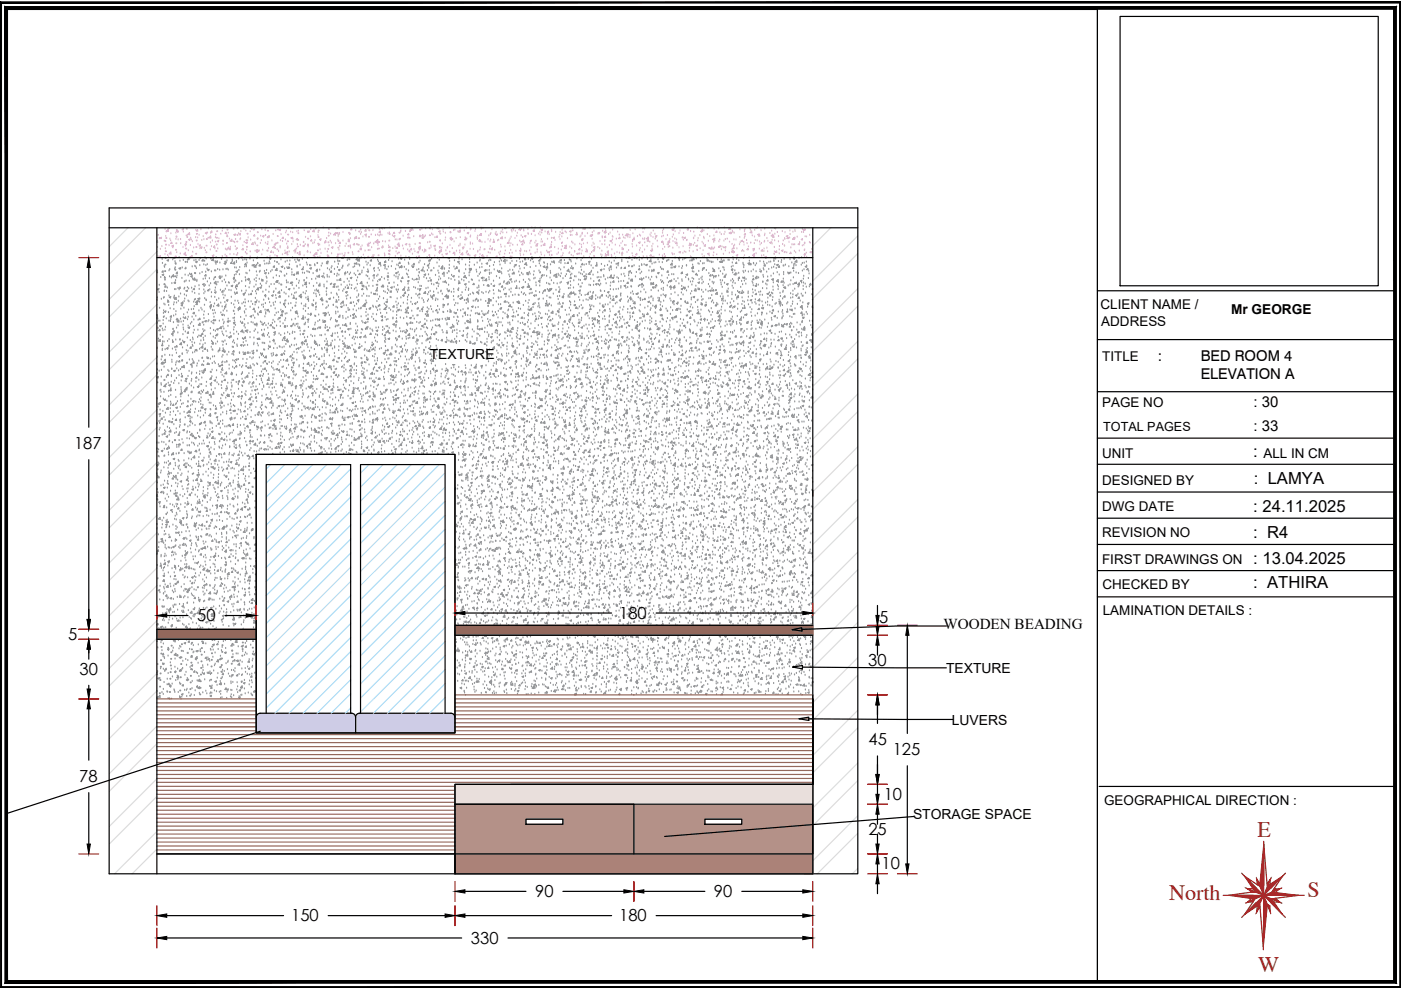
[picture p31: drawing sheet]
<svg xmlns="http://www.w3.org/2000/svg" width="297mm" height="210mm" viewBox="0 0 297 210" stroke-linecap="round" stroke-linejoin="round" font-family="sans-serif">
<defs><g id="words">
<g font-size="4.7" fill="#991b1e">
<text x="266.6" y="177.4">E</text>
<text x="247.9" y="190.7">North</text>
<text x="277.2" y="190.2">S</text>
<text x="266.7" y="206.1">W</text>
</g>
<g font-size="3.5">
<text x="15.7" y="95.3">187</text>
<text x="265.7" y="96.9">:</text>
<text x="265.8" y="102.6">: LAMYA</text>
<text x="265.7" y="108.6">: 24.11.2025</text>
<text x="265.7" y="114">: R4</text>
<text x="265.7" y="119.7">: 13.04.2025</text>
<text x="265.7" y="124.7">: ATHIRA</text>
<text x="41.8" y="131.7">50</text>
<text x="131.3" y="131.2">180</text>
<text x="14.4" y="135.7">5</text>
<text x="186.4" y="132.2">5</text>
<text x="16.9" y="143.1">30</text>
<text x="184.1" y="141.1">30</text>
<text x="184.1" y="158">45</text>
<text x="189.3" y="160.2">125</text>
<text x="16.8" y="165.9">78</text>
<text x="187.4" y="169.7">10</text>
<text x="184.1" y="177">25</text>
<text x="186.9" y="184.1">10</text>
<text x="113.5" y="190.2">90</text>
<text x="151.4" y="190.2">90</text>
<text x="61.7" y="195.4">150</text>
<text x="131.3" y="195.4">180</text>
<text x="99.9" y="200.1">330</text>
</g>
<g font-size="3.2">
<text x="245.5" y="76.5">:</text>
<text x="254.6" y="76.5">BED ROOM 4</text>
<text x="254.6" y="80.4">ELEVATION A</text>
<text x="265.8" y="86.4">: 30</text>
<text x="265.8" y="91.4">: 33</text>
<text x="200" y="133.4">WOODEN BEADING</text>
</g>
<g font-size="2.9">
<text x="233.3" y="65.5">CLIENT NAME /</text>
<text x="233.5" y="69.2">ADDRESS</text>
<text x="261" y="66.5">Mr GEORGE</text>
<text x="91.1" y="76.1">TEXTURE</text>
<text x="233.7" y="76.5">TITLE</text>
<text x="233.7" y="86.4">PAGE NO</text>
<text x="233.7" y="97">UNIT</text>
<text x="267.9" y="97">ALL IN CM</text>
<text x="233.7" y="102.8">DESIGNED BY</text>
<text x="233.7" y="108.4">DWG DATE</text>
<text x="233.7" y="113.8">REVISION NO</text>
<text x="233.7" y="119.5">FIRST DRAWINGS ON</text>
<text x="233.8" y="124.8">CHECKED BY</text>
<text x="233.8" y="130.4">LAMINATION DETAILS :</text>
<text x="200.6" y="142.7">TEXTURE</text>
<text x="201.8" y="153.7">LUVERS</text>
<text x="193.6" y="173.7">STORAGE SPACE</text>
<text x="234.1" y="170.7">GEOGRAPHICAL DIRECTION :</text>
</g>
<text font-size="2.7" x="233.9" y="91.3">TOTAL PAGES</text>
</g></defs>
<!-- layer: 0 -->
<g fill="#fff" stroke="#fff" stroke-width=".21">
<path d="M171.1 102.5l1.2-.7v.7z"/>
<path d="M170.4 102.5h.7l-.5 .3z"/>
<path d="M96.5 134.7l75.8 6.4v-6.4zM96.5 134.7l75.8 6.4h-75.8z"/>
<path d="M96.5 141.1l71.5 .3 2.1-.3zM96.5 141.1l71.5 .3h-71.5z"/>
<path d="M170.1 141.1l2.2 .3v-.3zM170.1 141.1l2.2 .3h-2.2zM170.1 141.4l2.2 .1zM170.1 141.4l2.2 .1z"/>
<path d="M96.5 141.4l71.7 .1zM96.5 141.4l71.7 .1z"/>
<path d="M170.1 141.5l2.2 .3v-.3zM170.1 141.5l2.2 .3h-2.2z"/>
<path d="M96.5 141.5l73.6 .3-1.9-.3zM96.5 141.5l73.6 .3h-73.6z"/>
<path d="M96.5 141.8l75.8 5.5v-5.5zM96.5 141.8l75.8 5.5h-75.8z"/>
<path d="M33.3 135.5l21 12.7v-12.7zM33.3 135.5l21 12.7h-21z"/>
<path d="M33.3 54.6l139 18.3v-18.3zM33.3 54.6l139 18.3h-139z"/>
<path d="M102.7 72.9l69.6 4.4v-4.4zM102.7 72.9l69.6 4.4h-69.6z"/>
<path d="M33.3 72.9l59.7 4.4v-4.4zM33.3 72.9l59.7 4.4h-59.7z"/>
<path d="M33.3 77.3l139 19v-19zM33.3 77.3l139 19h-139z"/>
<path d="M96.5 96.3l75.8 5.5v-5.5zM96.5 96.3l75.8 5.5h-75.8z"/>
<path d="M96.5 101.8l74.6 .7 1.2-.7zM96.5 101.8l74.6 .7h-74.6z"/>
<path d="M171.1 102.5l1.2 .3v-.3zM170.6 102.8l.5-.3 1.2 .3z"/>
<path d="M170.6 102.8l1.7 .3v-.3zM170.6 102.8l1.7 .3h-1.5z"/>
<path d="M96.5 102.5l73.2 .6 .7-.6zM96.5 102.5l73.2 .6h-73.2z"/>
<path d="M170.8 103.1l1.5 .8v-.8zM168.8 103.9l2-.8 1.5 .8z"/>
<path d="M96.5 103.1l72.3 .8 .9-.8zM96.5 103.1l72.3 .8h-72.3z"/>
<path d="M96.5 103.9l75.8 1.4v-1.4zM96.5 103.9l75.8 1.4h-75.8z"/>
<path d="M96.5 105.3l72.4 .3 2.1-.3zM96.5 105.3l72.4 .3h-72.4z"/>
<path d="M171 105.3l1.3 .3v-.3zM171 105.3l1.3 .3h-1.3zM171 105.6l1.3 .1zM171 105.6l1.3 .1z"/>
<path d="M96.5 105.6l72.6 .1zM96.5 105.6l72.6 .1z"/>
<path d="M171 105.7l1.3 .3v-.3zM171 105.7l1.3 .3h-1.3z"/>
<path d="M96.5 105.7l74.5 .3-1.9-.3zM96.5 105.7l74.5 .3h-74.5z"/>
<path d="M96.5 106l75.8 26.6v-26.6zM96.5 106l75.8 26.6h-75.8z"/>
<path d="M33.3 96.3l21 37.1v-37.1zM33.3 96.3l21 37.1h-21z"/>
<path d="M96.5 132.6l75.8 2.1v-2.1zM96.5 132.6l75.8 2.1h-75.8z"/>
<path d="M33.3 133.4l21 2.1v-2.1zM33.3 133.4l21 2.1h-21z"/>
</g>
<g fill="none" stroke="#939598" stroke-width=".25">
<path d="M33.3 57.5h.1M33.4 57.8h.1M34.1 58.8h.1M34.4 55h.1M34.4 58.3l.3-.2-.1 .3zM34.4 55.9h.1M34.6 57.4v.3h-.2zM34.8 56.5h.1M34.9 58.8h.1M34.9 56.7h.1M35 59.4h.1M35 59.3h.1"/>
<path d="M35.4 55.2l.3-.1v.2zM35.8 57.4h.1M35.9 58.7h.1M36 57.2h.1M36.3 58.9h.1M36.4 58.6l.4-.3v.4zM36.6 55.1h.1M36.9 54.6l-.1 .2h.2v-.2M36.9 60l.3-.2-.1 .3zM37 57h.1M37.1 55.5h.1M37.2 56.8h.1"/>
<path d="M37.2 59.5h.1M37.3 56.1h.1M37.5 58.9h.1M37.5 58.5h.1M37.6 57.7v.3l-.2-.1zM38 56.9l.3-.1-.2 .2zM38 54.6h.1M38.1 55.4h.1M38.3 57h.1M38.6 59h.1M38.6 56.8h.1M38.9 55.2h.1"/>
<path d="M39.1 59.8h.1M39.2 59.7h.1M39.3 58.3h.1M39.4 56.9h.1M39.5 59.6h.1M39.7 55.6h.1M39.8 55.2h.1M39.9 58.5h.1M40 54.8l.1 .2h-.3zM40.1 59.6h.1M40.2 58.1h.1M40.2 54.7h.1"/>
<path d="M40.5 58.6l.3-.1-.1 .2zM40.6 58v.2h-.2zM40.8 56.6h.1M40.8 59.1h.1M41.1 55.3h.1M41.3 58h.1M41.3 59v.4l-.4-.1zM41.3 56.5h.1M41.4 59.4h.1M41.5 58h.1M41.5 56.6h.1M41.5 55.5l.3-.1-.1 .3z"/>
<path d="M41.5 55.2h.1M41.6 57h.1M41.7 59.7h.1M41.7 59.4h.1M42.2 55.2h.1M42.4 56.3h.1M42.4 58.1h.1M42.4 54.8h.1M42.5 54.8h.1M42.8 57.8h.1M43 55l.1 .3h-.3zM43.1 59.2h.1"/>
<path d="M43.2 56.1h.1M43.4 55.4h.1M43.5 54.7h.1M43.5 59.1h.1M43.6 57.7h.1M43.6 58.2l.1 .3h-.3zM43.7 56.3h.1M43.7 54.9h.1M43.9 57.1h.1M43.9 56.1h.1M44 59.8h.1M44 57.2l.3-.1-.1 .3z"/>
<path d="M44.4 59.1h.1M44.7 54.8h.1M44.7 54.9h.1M44.8 57.6h.1M44.9 55.2l.3-.3 .1 .4zM45.3 59.3h.1M45.5 58.9h.1M45.5 57.4h.1M45.6 55.5h.1M45.7 55.7h.1M45.7 58.8h.1M45.7 57.4h.1"/>
<path d="M45.8 56h.1M45.8 54.6h.1M46.1 55.3v.3h-.2zM46.2 57.1h.1M46.2 59.9h.1M46.5 58.9l.3-.1-.1 .3zM46.6 57.3h.1M46.6 55.8h.1M46.6 58.5l.1 .3-.3-.1zM47 55h.1M47.1 58.7h.1M47.1 59.7h.1"/>
<path d="M47.3 57.2h.1M47.5 55.9l.3-.1v.2zM47.6 59.4h.1M47.7 55.6h.1M47.8 59.9h.1M47.9 58.5h.1M47.9 55.6h.1M47.9 57.1h.1M48 55.7h.1M48.1 55.3h.1M48.2 57.1h.1M48.4 57.2h.1"/>
<path d="M48.5 60h.1M49.1 55.6v.3l-.2-.1zM49.2 55.1h.1M49.3 55.4h.1M49.6 59.3h.1M49.7 59.9h.1M49.7 58.8v.2h-.2zM49.7 58.4h.1M49.7 55.6v.4l-.3-.1zM49.7 56.8h.1M49.8 59.5h.1M50 59.6h.1"/>
<path d="M50 58.2h.1M50.1 57.6l.3-.1-.1 .2zM50.1 56.8h.1M50.1 55.4h.1M50.1 55.7h.1M50.6 54.9h.1M50.6 57.3h.1M50.8 58.2h.1M50.8 56.7h.1M51.2 54.6l.1 .1M51.3 59.7h.1M51.3 54.6v.1"/>
<path d="M51.5 55.2h.1M51.9 56.6h.1M51.9 55.1h.1M52 58.9h.1M52.1 59.6h.1M52.1 55.9l.1 .2h-.3zM52.1 59.4h.1M52.2 57.9h.1M52.2 56.4h.1M52.2 56.6h.1M52.3 55.2h.1M52.4 58h.1"/>
<path d="M52.4 55.8h.1M52.6 59.3l.3-.1-.1 .2zM52.7 59v.3h-.2zM52.9 57.4h.1M53 54.9h.1M53 59.8h.1M53.5 56.4h.1M53.6 56.2l.3-.1-.1 .3zM53.7 55.3h.1M53.9 59.3h.1M54.2 56.3l.1 .4-.4-.1zM54.3 59h.1"/>
<path d="M54.3 59.7h.1M54.4 57.7h.1M54.4 56.2h.1M54.4 54.8h.1M54.5 58.5h.1M54.6 54.7h.1M54.6 55.9h.1M54.7 55.9h.1M55 59.2h.1M55 57.7h.1M55.1 56.1l.1 .3h-.3zM55.1 57.5h.1"/>
<path d="M55.5 59.4h.1M55.7 59.3l.1 .3-.3-.1zM56 55.4h.1M56.1 57.5h.1M56.1 57.9l.3-.1-.1 .3zM56.1 56h.1M56.5 58.8h.1M56.5 57.3h.1M56.6 55.9h.1M56.6 59h.1M56.6 59.8h.1M56.9 56h.1"/>
<path d="M56.9 58h.1M57.1 55.5h.1M57.1 54.9l.3-.2-.1 .3zM57.2 55.9h.1M57.4 57.6h.1M57.7 57.3h.1M57.9 59h.1M58.2 56.4v.2h-.3zM58.2 55.5h.1M58.6 59.9h.1M58.6 58.5h.1M58.6 57.1h.1"/>
<path d="M58.6 59.6l.3-.1v.2zM58.7 55.7h.1M58.7 57v.4l-.3-.1zM58.7 59.6l.1 .2h-.3zM58.8 55.7h.1M58.8 59.9h.1M59.1 56h.1M59.2 58.6h.1M59.4 57.6h.1M59.6 55.1h.1M59.7 57.7h.1M59.7 56.6l.3-.2-.1 .3z"/>
<path d="M60.3 58.5h.1M60.3 57h.1M60.4 58.5h.1M60.5 55.6h.1M60.7 59.6h.1M60.8 58.2h.1M60.8 60h.1M60.8 56.8h.1M60.9 55.4h.1M61.1 60h.1M61.2 56.6v.3h-.2zM61.4 56.1h.1"/>
<path d="M61.4 56.8h.1M61.5 55.3h.1M61.8 59.8v.3h-.2zM61.9 57.2h.1M61.9 58.3h.1M61.9 57.8h.1M62 54.7h.1M62.2 58.2l.3-.1-.1 .3zM62.5 55.2h.1M62.7 55.7h.1M62.9 58.1h.1M62.9 58l.3-.3 .1 .4z"/>
<path d="M62.9 59.3h.1M63 57.9h.1M63 56.5h.1M63 56.6h.1M63 55.1h.1M63.2 55.2l.3-.1-.1 .2zM63.4 59.6h.1M63.6 56.2h.1M64.1 55h.1M64.1 57.9h.1M64.2 56.9v.3l-.2-.1zM64.3 56.8h.1"/>
<path d="M64.5 59.5h.1M64.5 59.6h.1M64.5 57.9h.1M64.7 59.9l.3-.1-.1 .3zM65 55.8h.1M65 59h.1M65.1 57.6h.1M65.1 56.2h.1M65.2 54.8h.1M65.3 57.7h.1M65.6 57.8h.1M65.6 56.3h.1"/>
<path d="M65.7 56.9l.3-.1-.1 .2zM65.9 56.3h.1M66.1 59.3h.1M66.4 58h.1M66.7 56.1h.1M66.8 54.6h.1M66.8 56.3h.1M66.9 59.2h.1M67.2 57.6h.1M67.2 58.7h.1M67.2 57.2l.1 .2h-.3zM67.2 55.9h.1"/>
<path d="M67.3 57.3h.1M67.3 55.9h.1M67.7 58.3v.5l-.3-.1zM67.8 57.3h.1M68.1 56.4h.1M68.2 58.6l.3-.1-.1 .2zM68.3 55.9h.1M68.7 58.1h.1M68.8 58.9h.1M69.2 55.9h.1M69.3 55.5l.3-.1-.1 .3zM69.3 59.8h.1"/>
<path d="M69.4 58.4h.1M69.4 58.8h.1M69.4 57h.1M69.5 55.6h.1M69.5 56h.1M69.8 58.8h.1M69.9 57.2h.1M70.2 56.8h.1M70.2 57.4l.1 .3h-.3zM70.4 56.5h.1M70.9 58.2h.1M70.9 57.1h.1"/>
<path d="M71 55.6h.1M71.4 58.6h.1M71.5 59.5h.1M71.5 58.1h.1M71.5 54.6h.2M71.6 56.7h.1M71.6 55.3h.1M71.7 55.5h.1M71.7 54.6h.1M71.7 56h.1M71.8 57.2l.3-.1-.1 .3zM71.8 58.3h.1"/>
<path d="M71.9 59.4l.3-.4v.5zM72 55.4h.1M72.5 56.9h.1M72.6 54.6l-.1 .2h.2v-.2M72.6 56.6h.1M72.7 56.4h.1M72.9 59.9h.1M73.1 58.3h.1M73.3 57.7v.3l-.2-.1zM73.6 55.2h.1M73.6 59.2h.1M73.7 57.8h.1"/>
<path d="M73.8 56.4h.1M73.8 55h.1M74 56.1h.1M74 59.7h.1M74.1 58.2h.1M74.1 55.1h.1M74.3 58.9l.3-.1-.1 .3zM74.3 57.9h.1M74.9 56.7h.1M75.1 58.1h.1M75.1 56h.1M75.2 56.6h.1"/>
<path d="M75.3 55.9l.3-.2-.1 .3zM75.4 58.4h.1M75.6 59.5h.1M75.7 54.8l.1 .3-.3-.1zM75.8 58.9h.1M75.8 55.3l.3-.4 .1 .4zM75.9 57.5h.1M75.9 56.1h.1M76 54.7h.1M76.2 56.4h.1M76.2 56.2h.1M76.3 54.9h.1"/>
<path d="M76.3 58v.2h-.2zM76.6 54.7h.1M76.7 59.7v.4h-.3zM76.7 57.9h.1M76.8 57.5h.1M77.1 56.8h.1M77.3 54.8h.1M77.6 55.6h.1M77.6 58.5h.1M77.8 56.2h.1M77.8 57.6l.3-.1-.1 .2zM77.9 58.6h.1"/>
<path d="M78 57.2h.1M78 55.8h.1M78.3 59.2h.1M78.5 56.3h.1M78.7 55.1l.1 .2h-.3zM79 54.6h.1M79 59.6h.1M79.1 54.6h.1M79.2 57.1h.1M79.3 59h.1M79.3 58.2l.1 .3h-.3zM79.4 56.9h.1"/>
<path d="M79.4 57.5h.1M79.9 58.6h.1M80.1 55.2h.1M80.1 59.7h.1M80.1 58.3h.1M80.2 56.9h.1M80.2 55.5h.1M80.4 59.3l.3-.1-.2 .2zM80.4 57.4h.1M80.5 55.9h.1M80.6 55.6l.1 .4h-.4zM80.7 56.4h.1"/>
<path d="M80.9 58.8h.1M81.4 56.2l.3-.1-.1 .2zM81.5 59.2h.1M81.5 55.7h.1M81.6 57h.1M81.7 56.6h.1M81.8 55.3v.3h-.3zM82 57.2h.1M82.1 58.7h.1M82.2 59.4h.1M82.3 58h.1M82.3 58.5l.1 .3-.3-.1z"/>
<path d="M82.3 56.6h.1M82.4 55.2h.1M82.5 54.7h.1M83 56.5h.1M83.1 55.5h.1M83.6 58.5h.1M83.9 57.1h.1M83.9 57.9l.3-.1-.1 .2zM84 58.7h.1M84.1 56.2h.1M84.4 59.2h.1M84.4 58.8h.1"/>
<path d="M84.4 57.8h.1M84.5 56.4h.1M84.5 54.9h.1M84.6 58.3h.1M84.7 56.8h.1M84.8 55.6v.3l-.2-.1zM84.8 56.7l.3-.4 .1 .4zM84.9 54.8l.3-.1-.1 .3zM85 59.7h.1M85.1 59.8h.1M85.2 56.6h.1M85.4 58.8v.2h-.2z"/>
<path d="M85.7 56.7h.1M85.8 55.2h.1M86.1 57.2h.1M86.2 58.1h.1M86.4 58.3h.1M86.4 59.6l.3-.1-.1 .2zM86.6 58.8h.1M86.6 57.4h.1M86.6 55.8h.1M86.6 58.9h.1M86.7 56h.1M86.7 54.6h.1"/>
<path d="M86.9 55h.1M87.3 56.5h.1M87.4 59.2h.1M87.4 56.6l.3-.2-.1 .3zM87.5 56.7h.1M87.8 59.4h.1M87.8 55.9v.2h-.2zM88.4 57.3h.1M88.4 59v.3h-.2zM88.4 54.8h.1M88.7 59.9h.1M88.7 58.5h.1"/>
<path d="M88.8 57.1h.1M88.8 55.7h.1M88.8 59.3h.1M88.9 57.8h.1M88.9 59h.1M88.9 57.9h.1M89.1 55.4h.1M89.6 57l.1 .4h-.4zM89.7 56.8h.1M89.9 58.8h.1M89.9 57.6h.1M89.9 58.2l.3-.1v.3z"/>
<path d="M90 56.1h.1M90.4 59.1h.1M90.6 54.7h.1M90.6 57.4h.1M90.8 59.7h.1M90.8 56.1l.1 .3h-.3zM90.9 58.3h.1M90.9 56.9h.1M91 55.5h.1M91 55.2l.3-.1-.1 .2zM91 56h.1M91.2 59h.1"/>
<path d="M91.3 57.5h.1M91.4 59.3v.3l-.2-.1zM91.5 54.9h.1M91.5 57.4h.1M92 56.9h.1M92.3 58.4h.1M92.5 59.9l.3-.1-.1 .3zM92.7 55.8h.1M92.8 54.8h.1M92.9 57.5h.1M93 59.4h.1M93 57.9h.1"/>
<path d="M93.1 56.6h.1M93.1 58.7h.1M93.1 55.2h.1M93.4 59.2h.1M93.5 56.9l.3-.1-.1 .2zM93.8 57h.1M93.8 56.4l.1 .3-.3-.1zM93.9 59.9h.1M94.1 57.7l.1 .4h-.4zM94.2 58.6h.1M94.2 57.1h.1M94.2 57h.1"/>
<path d="M94.4 59.6l.1 .2h-.3zM94.8 58h.1M95 54.9h.1M95.1 57.6h.1M95.2 59.1h.1M95.2 57.7h.1M95.3 56.3h.1M95.3 56.9h.1M95.3 54.9h.1M95.3 55.4h.1M95.6 59.2h.1M95.7 58.4h.1"/>
<path d="M96 58.6l.3-.1-.1 .2zM96.3 56.6h.1M96.4 55.3h.1M96.4 59.5h.1M96.5 57.1h.1M96.8 56.7h.1M96.9 56.7v.2h-.2zM97 55.5l.3-.1-.1 .3zM97.3 57.5h.1M97.3 58.8h.1M97.3 59.7h.1M97.3 54.9h.1"/>
<path d="M97.3 57.4h.1M97.4 56h.1M97.4 57.7h.1M97.5 59.8v.3h-.3zM97.9 59.3h.1M98 55.1h.1M98.3 59.6h.1M98.4 58h.1M98.6 58.4l.1 .4h-.4zM98.7 56.2h.1M98.7 57.2h.1M98.9 59h.1"/>
<path d="M99.4 59.9h.1M99.5 58.5h.1M99.5 57.9h.1M99.5 57.1h.1M99.5 56.4h.1M99.5 57.2l.3-.1-.1 .3zM99.6 55h.1M99.6 55.7h.1M99.6 57.8h.1M99.7 57.1h.1M99.9 56.9v.3h-.2zM100 59.3h.1"/>
<path d="M100.1 59.4h.1M100.6 56.2h.1M100.6 54.7h.1M101 57.3h.1M101.1 57.7h.1M101.2 55.8h.1M101.3 58.6h.1M101.6 59.6h.1M101.6 58.2h.1M101.7 56.8h.1M101.7 55.4h.1M101.8 55.1h.1"/>
<path d="M101.9 57.9h.1M102.1 58.9l.2-.1v.2zM102.2 56h.1M102.2 56.7h.1M102.3 54.6h.3M102.4 59.5h.1M102.6 59h.1M102.9 57.2l.1 .2h-.3zM103.1 55.9l.3-.2-.1 .3zM103.1 59.1l.1 .4h-.4zM103.2 57.4h.1M103.6 55.3h.1"/>
<path d="M103.7 58.9h.1M103.7 59.3h.1M103.7 57.3h.1M103.8 57.9h.1M103.8 58.2h.1M103.8 56.5h.1M103.9 55.1h.1M104 55.2h.1M104.1 57.9h.1M104.6 59.6h.1M104.6 56.3h.1M104.8 57.2h.1"/>
<path d="M104.8 55.7h.1M105.3 58.6h.1M105.5 57.5h.1M105.6 57.5l.3-.1-.1 .3zM105.9 55.5h.1M105.9 59h.1M105.9 57.4l.1 .3h-.3zM105.9 57.6h.1M106 56.2h.1M106.1 54.8h.1M106.1 54.9h.1M106.2 57.8h.1"/>
<path d="M106.3 55.3h.1M106.4 57h.1M106.4 58.1h.1M106.8 54.6h.1M106.8 60h.1M106.9 59.7h.1M107.1 55v.4h-.4zM107.1 55.9h.1M107.5 55.3h.1M107.6 59.8l.1 .4h-.4zM107.7 57.6h.1M107.9 59.8h.1"/>
<path d="M107.9 58.3h.1M108.1 58.7h.1M108.1 57.3h.1M108.1 59.3l.3-.2-.1 .3zM108.2 55.9h.1M108.3 54.6l-.1 .2h.2v-.2M108.5 59.9h.1M108.5 55.4h.1M108.6 58.1h.1M108.7 57.3h.1M109 57.7v.3l-.2-.1zM109 58.2h.1"/>
<path d="M109 56.6h.1M109.1 59.8h.1M109.1 56.2l.3-.1v.2zM109.5 59.6h.1M109.5 55.4h.1M110 57.7h.1M110.1 56.5h.1M110.1 59.8h.1M110.1 55h.1M110.2 58.4h.1M110.2 57h.1M110.3 55.6h.1"/>
<path d="M110.6 57.9h.1M110.8 55.5h.1M110.9 58.2h.1M111 59.4h.1M111.2 56.9h.1M111.2 54.8h.1M111.4 59.9h.1M111.4 54.8v.3l-.2-.1zM111.6 55.7v.4h-.4zM111.7 57.9l.3-.1-.1 .2zM111.7 56.3h.1M112 58v.2h-.2z"/>
<path d="M112 55h.1M112.1 59.3h.1M112.2 57.8h.1M112.3 59.5h.1M112.4 58.1h.1M112.4 56.7h.1M112.5 55.3h.1M112.7 54.8l.3-.1-.1 .3zM112.8 54.6h.1M113.1 55.6h.1M113.1 58.3h.1M113.2 59.1h.1"/>
<path d="M113.2 57.6h.1M113.4 59h.1M113.6 56.5h.1M114.2 59.6l.3-.1-.1 .2zM114.3 57.5h.1M114.3 55.9h.1M114.4 55.1l.1 .2h-.3zM114.5 59.9h.1M114.5 57.9h.1M114.5 59.2h.1M114.5 57.8h.1M114.6 56.4h.1"/>
<path d="M114.6 55h.1M114.8 58.9h.1M115 58.2v.3h-.2zM115.2 56.5l.3-.1-.1 .3zM115.3 55.7h.1M115.4 58.4h.1M115.4 55.8h.1M115.9 57.2h.1M115.9 58.6h.1M116.1 56.1h.1M116.1 56.4v.4h-.4zM116.6 58.9h.1"/>
<path d="M116.7 57.5h.1M116.7 56.1h.1M116.7 57.9h.1M116.8 54.8h.1M116.9 59.5h.1M117 55.6h.1M117.4 58.6h.1M117.4 55.3l.1 .3h-.3zM117.5 55.8h.1M117.6 58.5h.1M117.7 58.2l.3-.1-.1 .3zM118 58.5l.1 .3-.3-.1z"/>
<path d="M118.3 58.2h.1M118.5 58.4h.1M118.5 56.9h.1M118.5 55.6h.1M118.7 55.2l.3-.1-.1 .2zM118.8 58.6h.1M118.9 57.2h.1M118.9 55.8h.1M119 59.9h.1M119 58.1h.1M119.4 59.1h.1M119.6 56.8h.1"/>
<path d="M119.7 55.2h.1M119.8 55.9h.1M119.9 58.6h.1M120.1 58.2h.1M120.2 59.9l.3-.1-.1 .3zM120.5 55.6v.3l-.2-.1zM120.6 57.1v.4l-.4-.1zM120.7 55.1h.1M120.8 57.7h.1M120.9 59.7h.1M121 58.3h.1M121 55.2h.1"/>
<path d="M121 56.9h.1M121 58.8l.1 .2h-.3zM121.1 55.5h.1M121.2 56.6h.1M121.2 58.1h.1M121.2 56.9l.3-.1v.2zM121.7 59.5h.1M121.8 58.7h.1M122.1 56h.1M122.1 58.7h.1M122.3 54.9h.1M122.7 59.4h.1"/>
<path d="M122.8 57.9h.1M123 59.5h.1M123.1 58.1h.1M123.2 56.7h.1M123.2 55.3h.1M123.3 57.3h.1M123.5 54.8h.1M123.5 58.2h.1M123.5 55.9v.2h-.2zM123.8 58.6l.3-.1-.1 .2zM123.8 57.7h.1M123.9 56.2h.1"/>
<path d="M124.1 59v.3h-.2zM124.3 58.2h.1M124.3 59.2h.1M124.3 56.1h.1M124.4 58.8h.1M124.7 58.1l.4-.3v.4zM124.8 55.5l.3-.1-.1 .3zM124.9 56.1h.1M125.3 59.2h.1M125.3 57.8h.1M125.3 56.4h.1M125.4 54.9h.1"/>
<path d="M125.4 57.5h.1M125.7 58.3h.1M125.7 56.9h.1M125.9 59.7h.1M126.5 56.1l.1 .3h-.3zM126.5 55.9h.1M126.5 56.2h.1M126.6 58.9h.1M126.7 57.8h.1M127 58.8h.1M127.1 59.3v.3l-.2-.1zM127.3 57.2l.3-.1-.1 .3z"/>
<path d="M127.4 58.9h.1M127.5 57.5h.1M127.5 56.1h.1M127.6 54.6h.1M128 58.4h.1M128 58.7h.1M128.1 57.2h.1M128.2 56.5h.1M128.3 59.3h.1M128.8 56.3h.1M128.9 59h.1M129.1 57h.1"/>
<path d="M129.2 55.5h.1M129.2 57.4h.1M129.5 58.6h.1M129.5 56.4l.1 .3-.3-.1zM129.5 58.5l.1 .4-.4-.1zM129.6 57.2h.1M129.6 58.5h.1M129.6 55.8h.1M129.8 58.9l.3-.1-.1 .2zM130.1 59.6l.1 .2h-.3zM130.2 55.4h.1M130.2 58.5h.1"/>
<path d="M130.5 54.7h.1M130.6 56h.1M130.7 56.8h.1M130.8 58.9h.1M130.9 55.9l.3-.2-.2 .3zM131 56.4h.1M131.1 59.1h.1M131.2 59.8h.1M131.7 59.7h.1M131.7 57h.1M131.7 58.3h.1M131.8 56.9h.1"/>
<path d="M131.8 55.5h.1M131.8 55.2h.1M132.2 59.7h.1M132.3 58.1h.1M132.5 58.6h.1M132.6 56.7v.2h-.3zM132.8 54.8h.1M133.1 55.6h.1M133.1 59.8l.1 .3h-.3zM133.3 58.5h.1M133.3 54.6l-.1 .1 .3 .1v-.2M133.3 56.5h.1"/>
<path d="M133.3 58h.1M133.4 59.2h.1M133.4 57.5l.3-.1-.1 .3zM133.4 56.5h.1M133.7 59.5l.4-.3v.4zM133.8 59.5h.1M133.8 59.4h.1M133.9 58h.1M133.9 56.6h.1M134 55.2h.1M134.1 56.6h.1M134.4 56.3h.1"/>
<path d="M134.5 54.8h.1M134.6 54.6h.1M134.7 58.7h.1M134.9 57.8h.1M135 54.9h.1M135.5 54.7h.1M135.5 56.6h.1M135.6 55.2h.1M135.6 56.9v.3h-.2zM135.6 59.3h.1M135.7 58h.1M135.9 59.2l.3-.1-.1 .3z"/>
<path d="M136 59.1h.1M136 57.7h.1M136 56.1h.1M136.1 56.3h.1M136.1 54.9h.1M136.5 59.1h.1M136.6 56.1h.1M136.9 56.2l.3-.1-.1 .2zM137 58.8h.1M137.3 55h.1M137.5 59h.1M137.6 57.4h.1"/>
<path d="M137.7 55.4l.3-.3v.4zM137.8 56.7h.1M137.9 59.4h.1M138 54.8h.1M138.2 58.8h.1M138.2 57.6h.1M138.2 57.4h.1M138.2 56h.1M138.5 59.9l.1 .4-.4-.1zM138.6 57.2v.2h-.2zM138.6 57.3h.1M138.7 55.8h.1"/>
<path d="M139 55.7h.1M139.1 58.8h.1M139.2 58.9h.1M139.4 57.9l.3-.1-.1 .2zM139.5 55.1h.1M139.7 55.6h.1M140 56.7h.1M140.1 59.5h.1M140.2 57.1h.1M140.3 59.9h.1M140.3 58.5h.1M140.4 57.1h.1"/>
<path d="M140.4 55.7h.1M140.4 54.8l.3-.1v.3zM140.5 59.7h.1M140.6 57.2h.1M141.3 55.4h.1M141.5 59h.1M141.5 55.3h.1M141.6 57.4l.1 .3h-.3zM141.7 59.9h.1M141.8 58.4h.1M141.8 55.2h.1M141.9 59.6l.3-.1-.1 .2z"/>
<path d="M142.3 56.8h.1M142.4 59.6h.1M142.4 58.2h.1M142.5 55.8v.4l-.3-.1zM142.5 56.8h.1M142.5 55.4h.1M142.8 58.2h.1M142.9 56.7h.1M142.9 59.3h.1M143 56.5l.3-.1-.1 .3zM143.1 56.8h.1M143.1 54.7h.1"/>
<path d="M143.3 59.7h.1M143.7 59.1h.1M143.9 54.9h.1M144 56.6h.1M144 55.1h.1M144 54.6l-.1 .2h.2v-.2M144 55.3h.1M144.4 58.1h.1M144.6 56.9h.1M144.6 59.3h.1M144.6 59.7h.1M144.6 57.9h.1"/>
<path d="M144.6 57.7l.1 .3-.3-.1zM144.7 56.5h.1M144.7 55.1h.1M145.1 54.9h.1M145.4 54.8h.1M145.4 58.9h.1M145.5 58.2l.3-.1-.1 .3zM145.5 56.4h.1M145.5 56.3h.1M146 59.2h.1M146 59.4h.1M146.3 55.4h.1"/>
<path d="M146.4 59.8h.1M146.5 55.2l.3-.2-.1 .3zM146.6 54.7h.1M146.6 56.8l.4-.3v.4zM146.8 59h.1M146.8 57.6h.1M146.8 57h.1M146.8 56.2h.1M146.9 59.7h.1M146.9 54.8h.1M147.1 59.2h.1M147.1 54.8v.3l-.2-.1z"/>
<path d="M147.1 57.7h.1M147.6 54.9h.1M147.7 58v.2h-.2zM147.8 58.4h.1M148 55.9h.1M148 59.9l.3-.1-.1 .3zM148.2 57.5h.1M148.2 56h.1M148.2 59.3h.1M148.5 55.4h.1M148.6 59h.1M148.9 59.4h.1"/>
<path d="M148.9 58.8h.1M148.9 57.4h.1M149 55.9h.1M149 56.9l.3-.2-.1 .3zM149 57.1h.1M149.1 59.9h.1M149.3 55.9h.1M149.8 57.4h.1M149.9 55h.1M150.1 55.1l.1 .2h-.3zM150.3 58h.1M150.5 59.4h.1"/>
<path d="M150.5 55.5h.1M150.7 58.2v.3h-.2zM150.8 55.6h.1M150.9 55.7h.1M151 59.8h.1M151.1 58.4h.1M151.1 57h.1M151.2 55.6h.1M151.3 57.2h.1M151.3 58.7h.1M151.3 58.9h.1M151.4 59.9h.1"/>
<path d="M151.5 57.2v.4l-.3-.1zM151.5 58.6l.3-.2v.3zM152.1 55.1h.1M152.4 58.5h.1M152.4 57h.1M152.6 55.5l.3-.1-.1 .2zM152.7 59.5h.1M152.7 57.6h.1M152.9 60h.1M152.9 55.1h.1M153 55.6h.1M153.1 55.3l.1 .3h-.3z"/>
<path d="M153.2 59.5h.1M153.2 58.1h.1M153.3 56.7h.1M153.3 55.3h.1M153.5 56.8h.1M153.5 55.3h.1M153.6 57.3h.1M153.7 58.5l.1 .3h-.3zM153.8 58.5h.1M154 58.3h.1M154.4 55.2h.1M154.6 55.2h.1"/>
<path d="M155 59.6h.1M155.1 56.6h.1M155.1 57.2l.3-.1-.1 .2zM155.2 57.2h.1M155.3 55.7h.1M155.3 59.3h.1M155.3 57.9h.1M155.4 60h.1M155.4 54.6h.1M155.4 56.5h.1M155.5 55.1h.1M155.5 59.6h.1"/>
<path d="M155.6 58.2l.4-.3v.4zM155.8 57.4h.1M156.2 55.6v.3l-.3-.1zM156.2 55h.1M156.2 58.1h.1M156.6 59.5h.1M156.6 57.9h.1M156.6 55.3h.1M156.7 58.8l.1 .2h-.3zM157.2 59.7h.1M157.5 59h.1M157.5 55.8h.1"/>
<path d="M157.6 57.5h.1M157.6 56.1h.1M157.6 58.9l.3-.1-.1 .2zM157.7 54.8h.1M157.7 57.8h.1M157.7 56.7h.1M157.7 56.3h.1M157.8 59.6h.1M158 57.5h.1M158.2 59.3h.1M158.6 55.8l.3-.1-.1 .3zM158.7 57.7h.1"/>
<path d="M158.8 56.1h.1M158.8 54.6h.1M158.9 55.4h.1M159.2 55.9v.2h-.2zM159.3 57.6h.1M159.5 59.8h.1M159.7 58.6h.1M159.7 57.2h.1M159.8 55.9h.1M159.8 59v.3h-.2zM160.1 56.3h.1M160.3 59.2h.1"/>
<path d="M160.3 57.6h.1M160.4 55.9h.1M160.5 58.6v.4l-.3-.1zM160.8 58.9h.1M161.1 55.5h.1M161.1 57.2h.1M161.1 57.5l.3-.1-.1 .3zM161.7 59.9h.1M161.7 59.8h.1M161.8 58.4h.1M161.8 57h.1M161.9 58.8h.1"/>
<path d="M161.9 55.6h.1M161.9 57.2h.1M162 56h.1M162.2 56.1v.3h-.2zM162.4 54.6h.1M162.5 57.7h.1M162.6 55.9h.1M162.8 58.7h.1M162.8 59.3v.3l-.2-.1zM163 57.1h.1M163 55.6h.1M163.4 55.6h.1"/>
<path d="M163.5 58.6h.1M163.6 56.8h.1M163.6 59.2l.3-.1v.3zM163.9 59.5h.1M164 60h.1M164 58.1h.1M164 56.7h.1M164.1 55.3h.1M164.1 55.4h.1M164.3 56.1h.1M164.3 54.6l-.2 .2 .4 .1-.1-.3M164.6 56.9h.1"/>
<path d="M164.7 56.2l.3-.1-.1 .2zM164.8 57.8h.1M165 59.3v.4l-.4-.1zM165 59.9h.1M165 55.5h.1M165.2 58.3h.1M165.2 56.4l.1 .3-.3-.1zM165.6 55.7h.1M165.7 55.2h.1M165.8 59.6v.2h-.2zM166.1 56.4h.1M166.1 59.2h.1"/>
<path d="M166.1 59.7h.1M166.1 57.8h.1M166.1 58.2h.1M166.2 56.4h.1M166.3 55h.1M166.5 56.2h.1M167 57.9h.1M167.2 58.1h.1M167.2 57.9l.3-.1-.1 .2zM167.2 56.6h.1M167.5 55h.1M167.7 59.5h.1"/>
<path d="M167.7 57.9h.1M167.9 55.7h.1M168.2 58.9h.1M168.2 54.8l.3-.1-.1 .3zM168.2 56.7l.1 .2h-.3zM168.3 57.5h.1M168.3 56.4h.1M168.3 56.1h.1M168.3 54.9h.1M168.4 54.7h.1M168.5 56h.1M168.6 55.5l.3-.3 .1 .4z"/>
<path d="M168.8 56.3h.1M168.8 57.9h.1M168.8 59.8l.1 .3h-.3zM169.3 58h.1M169.4 54.8h.1M169.5 60v.4l-.4-.1zM169.7 59.6l.3-.1-.1 .2zM169.9 56.2h.1M170 60h.1M170 54.6h.1M170.1 55.9h.1M170.1 57.5h.1"/>
<path d="M170.3 59.2h.1M170.4 58.6h.1M170.5 57.2h.1M170.5 55.8h.1M170.7 56.5l.3-.1-.1 .3zM171 55.6h.1M171 56.4h.1M171.3 56.9v.3h-.2zM171.4 59h.1M171.5 57.5h.1M171.5 58.1h.1M33.3 77.2h.1"/>
<path d="M33.3 66.7v.2M33.3 67.3l.1-.1v.4l-.1-.1M33.3 80l.3-.1-.1 .2zM33.3 63.7h.1M33.3 75.7h.1M33.3 79.2h.1M33.3 78.4h.1M33.3 73.8h.1M33.4 68.5h.1M33.4 63.2h.1M33.4 61.3l.3-.1-.1 .3zM33.5 69.6h.1"/>
<path d="M33.6 68.1h.1M33.6 71.9h.1M33.7 62h.1M33.7 78.7h.1M33.8 60.5h.1M33.8 65.4h.1M33.9 69.1l.2-.1v.3zM33.9 69.8v.3h-.2zM33.9 68.1h.1M34 72v.4l-.4-.1zM34 71.1h.1M34.2 79.9h.1"/>
<path d="M34.2 76.3h.1M34.2 63.5h.1M34.2 78.5h.1M34.3 77.1h.1M34.3 76.9l.3-.1-.1 .3zM34.3 75.7h.1M34.4 75.6h.1M34.4 74.3h.1M34.4 74.1h.1M34.4 69.8h.1M34.4 72.9h.1M34.4 73l.1 .3h-.2z"/>
<path d="M34.5 72.5h.1M34.5 71.5h.1M34.5 76.8l.1 .4-.4-.1zM34.6 70.1h.1M34.6 68.7h.1M34.6 68h.1M34.7 67.3h.1M34.7 66.4h.1M34.7 63.2h.1M34.7 65.9h.1M34.8 64.5h.1M34.8 77.8h.1"/>
<path d="M34.8 72.5h.1M34.8 63.1h.1M34.8 67.2h.1M34.8 60.3h.1M34.8 61.8h.1M34.8 77h.1M34.9 61.7h.1M34.9 66.1l.3-.2-.1 .3zM35 75.3h.1M35 70h.1M35 64.7h.1M35 74.1h.1"/>
<path d="M35 76.2l.1 .2h-.3zM35.1 69.4h.1M35.1 76.9h.1M35.1 60.6l.1 .3-.3-.1zM35.2 67.6h.1M35.3 61.8h.1M35.3 73.9l.3-.1-.1 .2zM35.5 73.9h.1M35.5 61.1h.1M35.5 72.4h.1M35.6 63.8h.1M35.6 78.5h.1"/>
<path d="M35.6 79.4l.1 .2h-.3zM35.7 66.3h.1M35.7 63.8l.1 .2h-.3zM35.8 64.8h.1M35.8 78.8h.1M35.8 73.4h.1M35.8 68.1h.1M35.8 62.8h.1M35.8 72h.1M35.9 63l.3-.1-.1 .3zM36 75.4h.1M36.1 65.5h.1"/>
<path d="M36.1 68.2h.1M36.2 67.7h.1M36.3 66.9l.1 .3h-.3zM36.4 79.6h.1M36.4 79.9h.1M36.4 70.8l.3-.1-.1 .3zM36.4 78.2h.1M36.4 78.3h.1M36.4 60.1h.1M36.4 76.4h.1M36.5 76.8h.1M36.5 75.4h.1"/>
<path d="M36.6 74h.1M36.6 72.2h.1M36.6 72.6h.1M36.6 70.7h.1M36.7 71.2h.1M36.7 69.8h.1M36.7 72.6h.1M36.8 68.4h.1M36.8 67h.1M36.8 64.6h.1M36.8 78.6l.3-.1-.1 .3zM36.9 65.6h.1"/>
<path d="M36.9 63.1h.1M36.9 70.1v.3h-.2zM36.9 64.2h.1M36.9 63.3h.1M37 62.8h.1M37 61.4h.1M37.1 60h.1M37.1 73.7h.1M37.2 77.4h.1M37.3 74.2h.1M37.3 72.1h.1M37.3 66.8h.1"/>
<path d="M37.3 61.4h.1M37.3 66.1h.1M37.3 77h.1M37.3 63.1l.1 .4-.4-.1zM37.4 67.8l.3-.2-.1 .3zM37.4 74.9h.1M37.4 69.6h.1M37.4 64.2h.1M37.5 78.2h.1M37.5 73.3v.2h-.2zM37.5 76.7h.1M37.5 67.7h.1"/>
<path d="M37.6 68.2l.3-.3v.4zM37.7 70.6h.1M37.7 69.1h.1M37.7 61.2h.1M37.8 63.9h.1M37.9 78.6h.1M37.9 75.6l.2-.1v.2zM37.9 63h.1M38 79.6h.1M38 61.4h.1M38.1 76.4v.3h-.2zM38.1 72.1h.1"/>
<path d="M38.2 60.9v.2h-.2zM38.2 72h.1M38.3 78.4h.1M38.3 73h.1M38.3 67.7h.1M38.3 62.3h.1M38.3 65.5h.1M38.4 68.3h.1M38.4 64.4h.1M38.4 64.7l.3-.1-.1 .2zM38.4 72.7l.1 .4-.4-.1zM38.5 79.4h.1"/>
<path d="M38.5 78h.1M38.6 76.6h.1M38.6 75.2h.1M38.6 75h.1M38.7 79.6v.3h-.3zM38.7 77.8l.3-.3 .1 .4zM38.7 73.8h.1M38.7 76.5h.1M38.7 72.3h.1M38.7 64l.1 .3h-.2zM38.8 70.9h.1M38.8 68.9h.1"/>
<path d="M38.8 69.5h.1M38.9 67.4h.1M38.9 68.1h.1M38.9 72.5l.3-.1-.1 .3zM38.9 69.9h.1M39 66.7h.1M39 65.3h.1M39 72.7h.1M39 63.9h.1M39 61.3h.1M39.1 78h.1M39.1 62.5h.1"/>
<path d="M39.1 61.1h.1M39.2 63.4h.1M39.3 70.4h.1M39.3 67.2l.1 .3h-.3zM39.4 61.7l.3-.2v.3zM39.5 74.3h.1M39.5 62.8h.1M39.6 77.1h.1M39.7 74.9h.1M39.7 77h.1M39.7 71.7h.1M39.7 66.3h.1"/>
<path d="M39.7 73.3h.1M39.7 61h.1M39.8 67.8h.1M39.9 79.8h.1M39.9 74.5h.1M39.9 69.1h.1M39.9 63.8h.1M39.9 67.3h.1M39.9 70.4l.1 .2h-.3zM39.9 69.5l.3-.1-.1 .2zM40 65.7h.1M40 61.2h.1"/>
<path d="M40.1 64h.1M40.1 78.7h.1M40.2 76.3h.1M40.4 72.2h.1M40.4 77.3l.3-.1-.1 .2zM40.4 68.7h.1M40.5 73.5v.3h-.2zM40.6 65.7h.1M40.6 79.3h.1M40.6 61.1h.1M40.6 68.4h.1M40.7 79.1h.1"/>
<path d="M40.7 77.9h.1M40.7 72.6h.1M40.7 77.7h.1M40.7 67.2h.1M40.8 61.9h.1M40.8 76.2h.1M40.8 73.2h.1M40.8 74.8h.1M40.8 71.7h.1M40.9 73.4h.1M40.9 72h.1M40.9 66.4l.3-.1-.1 .2z"/>
<path d="M40.9 76.6h.1M41 70.6h.1M41 69.2h.1M41 65.6h.1M41.1 64.1h.1M41.1 67.8h.1M41.1 76.7v.3h-.2zM41.1 66.4h.1M41.2 65h.1M41.2 70h.1M41.2 61.1v.3h-.2zM41.2 63.6h.1"/>
<path d="M41.2 72.8h.1M41.3 62.2h.1M41.3 74.7h.1M41.3 60.8h.1M41.4 74.2l.3-.1-.1 .3zM41.4 63.5h.1M41.5 64.1l.3-.3 .1 .4zM41.5 67h.1M41.7 79.2h.1M41.7 79.9v.3l-.2-.1zM41.7 77.6h.1M41.8 74.4h.1"/>
<path d="M41.8 64.3v.3h-.2zM41.8 77.1h.1M41.9 71.5h.1M42 70h.1M42 63.3l.3-.1-.1 .3zM42 67.9h.1M42.1 63.9h.1M42.1 76.6h.1M42.2 71.2h.1M42.2 65.9h.1M42.2 62.4h.1M42.2 60.6h.1"/>
<path d="M42.2 61.4h.1M42.3 64.1h.1M42.3 79.4h.1M42.3 74.1h.1M42.3 68.7h.1M42.4 78.8h.1M42.4 63.4h.1M42.4 67.5v.2h-.3zM42.4 73h.1M42.4 68.6v.4l-.3-.1zM42.4 71.2l.3-.2-.1 .3zM42.6 72.3h.1"/>
<path d="M42.6 65.4h.1M42.6 73.7l.4-.3v.4zM42.8 77.5h.1M42.8 78.8h.1M42.8 76h.1M42.8 65.7h.1M42.9 77.4h.1M42.9 68.5h.1M42.9 79l.3-.1-.1 .2zM42.9 75.9h.1M42.9 70.6l.1 .3h-.3zM43 60.3l.3-.1-.1 .2z"/>
<path d="M43 74.5h.1M43 69.9h.1M43 73.1h.1M43.1 68.4h.1M43.1 71.7h.1M43.1 70.3h.1M43.2 77.5h.1M43.2 72.2h.1M43.2 68.9h.1M43.2 76.7h.1M43.2 66.8h.1M43.2 61.5h.1"/>
<path d="M43.2 62.3h.1M43.3 67.5h.1M43.3 78.9h.1M43.3 66.1h.1M43.3 60.7h.1M43.4 64.7h.1M43.4 63.3h.1M43.4 70.1h.1M43.4 68.1l.3-.1v.2zM43.5 61.9h.1M43.5 72.8h.1M43.5 60.5h.1"/>
<path d="M43.5 71.3h.1M43.5 73.8l.1 .3h-.3zM43.5 78.6v-.4l-.3 .3 .3 .1M43.7 63.6h.1M43.7 63.7h.1M43.9 75.8h.1M43.9 75.9l.3-.1-.1 .2zM43.9 74.3h.1M44 74.5h.1M44.1 77.3h.1M44.1 77l.1 .3-.3-.1zM44.1 68.2h.1"/>
<path d="M44.2 66.7h.1M44.2 61.4v.3l-.2-.1zM44.3 68h.1M44.4 60.6h.1M44.4 77.3h.1M44.5 61.4h.1M44.5 65l.3-.1-.1 .3zM44.6 64.2h.1M44.6 69.7h.1M44.6 78.9h.1M44.6 76.2h.1M44.6 70.8h.1"/>
<path d="M44.6 65.5h.1M44.6 60.1h.1M44.8 79h.1M44.8 73.6h.1M44.8 68.3h.1M44.8 64.6v.2h-.2zM44.8 63h.1M44.8 62.1h.1M44.9 72.4h.1M44.9 79.9h.1M44.9 72.8l.3-.1v.3zM45 78.5h.1"/>
<path d="M45 74.2h.1M45 77.1h.1M45 72.6h.1M45.1 75.7h.1M45.1 65.8h.1M45.1 74.3h.1M45.2 68.6h.1M45.2 72.9h.1M45.2 71.5h.1M45.2 66.6h.1M45.3 70.1h.1M45.3 65h.1"/>
<path d="M45.3 68.7h.1M45.4 67.3h.1M45.4 67.7v.3h-.2zM45.4 65.9h.1M45.4 76.8h.1M45.4 60l.4-.3v.4zM45.5 64.4h.1M45.5 75.6h.1M45.5 62l.3-.1-.1 .2zM45.5 63h.1M45.6 61.7h.1M45.6 77.1h.1"/>
<path d="M45.6 60.2h.1M45.6 71.7h.1M45.6 66.4h.1M45.7 70.2h.1M45.7 61.1h.1M45.7 68h.1M45.7 73h.1M45.9 78.6h.1M45.9 63.7h.1M45.9 60.4h.1M46 70.9v.3h-.3zM46 69.8l.3-.1-.1 .2z"/>
<path d="M46.1 72.5h.1M46.2 71h.1M46.3 74.6h.1M46.3 77.3h.1M46.3 64.5l.1 .4-.4-.1zM46.3 64.9h.1M46.4 63.4h.1M46.4 77.6l.3-.1-.1 .2zM46.5 68.1h.1M46.6 74.1v.3l-.3-.1zM46.6 69.6l.3-.3v.4zM46.6 73.9h.1"/>
<path d="M46.7 61.5h.1M46.8 64.3h.1M46.8 66.4h.1M46.8 79h.1M47 78.5h.1M47 66.7l.3-.1-.1 .3zM47 76.9h.1M47.1 75.7h.1M47.1 70.4h.1M47.1 79.6h.1M47.1 72.5h.1M47.1 65.1h.1"/>
<path d="M47.1 77.3l.1 .2h-.3zM47.1 78.2h.1M47.2 76.8h.1M47.2 70.8h.1M47.2 78.6h.1M47.2 61.7l.1 .2h-.3zM47.3 75.4h.1M47.3 73.2h.1M47.3 67.9h.1M47.3 69.3h.1M47.3 62.5h.1M47.3 73.9h.1"/>
<path d="M47.3 65.9h.1M47.4 72.6h.1M47.4 68.7h.1M47.4 71.2h.1M47.4 63.2h.1M47.4 74.1l.1 .4-.4-.1zM47.4 74.5l.3-.1v.3zM47.5 69.8h.1M47.5 79.9h.1M47.5 68.3h.1M47.5 61.7h.1M47.6 66.9h.1"/>
<path d="M47.6 65.5h.1M47.7 64.1h.1M47.7 79.2l.3-.3 .1 .4zM47.7 72.3h.1M47.7 76.9h.1M47.7 62.7h.1M47.8 61.3h.1M47.8 64.8l.1 .3h-.3zM47.9 64.7h.1M47.9 70.3h.1M48 73h.1M48 63.7l.3-.1-.1 .2z"/>
<path d="M48.1 76.7h.1M48.1 76.8h.1M48.1 66h.1M48.1 71.3h.1M48.1 60.6h.1M48.1 75.3h.1M48.2 63.8h.1M48.3 69.2h.1M48.4 67.7h.1M48.4 68l.1 .3-.3-.1zM48.5 71.5l.3-.1-.1 .2zM48.5 74.7h.1"/>
<path d="M48.5 61.6h.1M48.6 78.2h.1M48.6 77.4h.1M48.6 60h.1M48.8 68.2h.1M48.8 70.6h.1M48.9 79.3l.3-.1v.3zM49 61.6h.1M49 71.2v.2h-.2zM49 60.6l.3-.1-.1 .3zM49.1 63h.1M49.1 64.4h.1"/>
<path d="M49.1 79.1h.1M49.2 75.1h.1M49.3 79.3h.1M49.3 73.6h.1M49.3 77.9h.1M49.3 72.6h.1M49.4 76.5h.1M49.4 75.1h.1M49.4 67.5h.1M49.5 73.7h.1M49.5 66h.1M49.5 68.4l.3-.1-.1 .3z"/>
<path d="M49.5 72.3h.1M49.5 75.3h.1M49.5 70h.1M49.6 64.6h.1M49.6 74.4v.2h-.2zM49.6 70.9h.1M49.6 66h.1M49.6 69.4h.1M49.6 68.7h.1M49.7 68h.1M49.7 76.6h.1M49.7 78.1h.1"/>
<path d="M49.7 67.5h.1M49.7 72.8h.1M49.7 66.6h.1M49.7 62.1h.1M49.8 65.2h.1M49.8 63.8h.1M49.9 62.4h.1M49.9 69h.1M49.9 61h.1M49.9 77h.1M50 76.3l.3-.2-.1 .3zM50.1 79.6h.1"/>
<path d="M50.2 61.4h.1M50.2 77.5v.3h-.2zM50.2 70.4h.1M50.2 73.1h.1M50.3 61.9v.3h-.3zM50.3 60.4v.4l-.4-.1zM50.3 73.5h.1M50.4 71.9h.1M50.4 63.9h.1M50.5 65.9h.1M50.5 76.2h.1M50.5 65.4l.3-.1-.1 .2z"/>
<path d="M50.6 65.6h.1M50.6 70.9h.1M50.6 60.2h.1M50.6 64.3h.1M50.7 60.1h.1M50.8 74.8h.1M50.8 74.9h.1M50.8 77.5h.1M50.8 65.1l.1 .3-.3-.1zM50.8 65.2l.1 .4-.4-.1zM51 68.3h.1M51 73.2l.3-.1-.1 .2z"/>
<path d="M51 67.3h.1M51.2 79.4h.1M51.2 77.9h.1M51.2 61.7h.1M51.3 64.4h.1M51.4 79.2h.1M51.4 70v.4l-.3-.1zM51.4 79h.1M51.4 71.8h.1M51.4 68.3l.1 .2h-.3zM51.4 77.6h.1M51.5 70.3h.1"/>
<path d="M51.5 76.2h.1M51.5 74.8h.1M51.5 62.3l.3-.1v.3zM51.6 72.7h.1M51.6 73.4h.1M51.6 75.1l.4-.3v.4zM51.7 72h.1M51.7 64.2h.1M51.7 70.6h.1M51.7 62.7h.1M51.8 69.2h.1M51.8 67.8h.1"/>
<path d="M51.8 66.1h.1M51.9 66.4h.1M51.9 68.8h.1M51.9 65h.1M51.9 73.3h.1M52 63.6h.1M52 69.5h.1M52 74.9h.1M52 62.2h.1M52 64.2h.1M52 71.4l.1 .3h-.3zM52 70.1l.3-.1-.1 .3z"/>
<path d="M52.1 60.8h.1M52.1 65.7h.1M52.1 77.7h.1M52.2 67h.1M52.2 72.4h.1M52.2 77.1h.1M52.2 61.7h.1M52.3 77.8h.1M52.4 76.2h.1M52.4 70.5h.1M52.5 73.2h.1M52.5 77.9l.3-.1-.1 .3z"/>
<path d="M52.5 79.6v.4l-.3-.1zM52.5 70.1h.1M52.6 68.6h.1M52.6 74.6v.3h-.2zM52.7 64h.1M52.8 62.5h.1M52.8 79.2h.1M52.8 61h.1M53 60.1h.1M53 75.8h.1M53 71.6h.1M53 74.9h.1"/>
<path d="M53 70.5h.1M53 65.1h.1M53.1 67.1l.2-.1v.2zM53.1 77.6h.1M53.2 77.8v.2h-.2zM53.2 64h.1M53.3 68.4h.1M53.3 62.2v.3l-.2-.1zM53.4 76.1h.1M53.5 74.6h.1M53.5 61.8h.1M53.5 74.9l.3-.1-.1 .2z"/>
<path d="M53.6 64.6h.1M53.6 78.7h.1M53.6 79.3h.1M53.6 77.3h.1M53.6 68.5h.1M53.7 75.9h.1M53.7 67h.1M53.7 74.5h.1M53.8 73.1h.1M53.8 71.7h.1M53.9 60.9h.1M53.9 72.8h.1"/>
<path d="M53.9 65.4v.2h-.2zM53.9 70.3h.1M53.9 77.5h.1M53.9 68.9h.1M54 67.5h.1M54 66.1h.1M54.1 64l.3-.1-.1 .3zM54.1 64.7h.1M54.1 66.2h.1M54.1 69.9h.1M54.2 63.3h.1M54.2 68.9h.1"/>
<path d="M54.2 61.8h.1M54.3 60.4h.1M54.4 62.3h.1M54.4 79.8h.1M54.4 61.4l.4-.3v.4zM54.4 77.1h.1M54.4 69.1h.1M54.4 74.5h.1M54.4 68.5l.1 .3h-.3zM54.5 63.8h.1M54.5 74.4h.1M54.5 71.8l.3-.1-.1 .3z"/>
<path d="M54.6 72.9h.1M54.6 77.3h.1M54.6 72h.1M54.6 66.6h.1M54.6 61.3h.1M54.7 70.6h.1M54.7 66.8h.1M54.7 73.3h.1M54.8 65.3h.1M54.9 64.1h.1M55 75.9h.1M55 79.6l.3-.1-.1 .3z"/>
<path d="M55 71.7l.1 .3-.3-.1zM55.1 61l.3-.2-.1 .3zM55.2 60.3h.1M55.2 68.3h.1M55.3 75h.1M55.3 65.9l.1 .4-.4-.1zM55.3 77.7h.1M55.4 78.9h.1M55.4 75.4h.1M55.5 60.7h.1M55.5 70.1h.1M55.5 64.7h.1"/>
<path d="M55.5 68.5h.1M55.5 71l.4-.3v.4zM55.6 68.8l.2-.1v.2zM55.6 72.8h.1M55.6 74.9l.1 .2h-.3zM55.7 71.2h.1M55.7 79.8h.1M55.7 78.4h.1M55.7 61.9h.1M55.8 77h.1M55.8 64.6h.1M55.8 75.6h.1"/>
<path d="M55.8 65.2h.1M55.8 79.4h.1M55.9 74.2h.1M55.9 63.6h.1M56 72.8h.1M56 71.4h.1M56 76.6l.3-.1-.1 .2zM56.1 70h.1M56.1 68.6h.1M56.1 74.2h.1M56.1 72.8h.1M56.2 67.2h.1"/>
<path d="M56.2 65.8h.1M56.2 78v.3h-.2zM56.3 64.4h.1M56.3 62.5l.1 .2h-.3zM56.3 63h.1M56.3 66.6h.1M56.3 66.3h.1M56.4 61.5h.1M56.4 69h.1M56.4 60.1h.1M56.4 75.5l.1 .4-.4-.1zM56.5 78.7h.1"/>
<path d="M56.5 77.2h.1M56.6 65.7l.3-.1-.1 .3zM56.7 77.3h.1M56.7 71.1h.1M56.8 69.6h.1M56.9 79.4h.1M56.9 65.6v.3h-.2zM56.9 74h.1M56.9 68.7h.1M56.9 70.7h.1M56.9 63.4h.1M57 63.5h.1"/>
<path d="M57 73.4h.1M57 62h.1M57.1 73.5l.2-.1v.3zM57.1 71.5h.1M57.1 76.9h.1M57.1 60.8h.1M57.1 66.2h.1M57.2 64.2h.1M57.2 72.6h.1M57.5 65h.1M57.5 60.3h.1M57.5 68.8v.3l-.2-.1z"/>
<path d="M57.5 75.1h.1M57.6 77.8h.1M57.6 77.1h.1M57.6 62.7l.3-.2-.1 .3zM57.7 75.5h.1M57.7 68.6h.1M57.8 79.5h.1M57.8 69.4h.1M57.9 78.1h.1M57.9 67.9h.1M57.9 76.7h.1M57.9 75h.1"/>
<path d="M57.9 69.6h.1M57.9 64.3h.1M58 75.3h.1M58 62h.1M58 73.9h.1M58 64.7h.1M58 72l.1 .2h-.2zM58.1 61.8h.1M58.1 70.5l.3-.1-.1 .2zM58.1 72.5h.1M58.1 78.5h.1M58.1 79.5h.1"/>
<path d="M58.1 71.1h.1M58.1 60.3h.1M58.2 69.7h.1M58.2 68.3h.1M58.3 66.9h.1M58.3 70.9h.1M58.3 65.5h.1M58.3 73h.1M58.4 64.1h.1M58.4 62.7h.1M58.5 61.3h.1M58.5 78.3l.3-.1-.1 .2z"/>
<path d="M58.6 63.3h.1M58.6 66.4h.1M58.6 69.1h.1M58.6 75.1l.1 .3h-.3zM58.7 75.4h.1M58.8 73.9h.1M58.9 77.3h.1M59 67.8h.1M59 66.3h.1M59.1 67.4l.3-.1-.1 .3zM59.2 60.2h.1M59.2 70.8h.1"/>
<path d="M59.2 76.8h.1M59.2 73.5h.1M59.2 78.3l.1 .3-.3-.1zM59.3 61.8v.4l-.4-.1zM59.3 62.7l.1 .3h-.3zM59.3 79h.1M59.4 73.6h.1M59.4 68.3h.1M59.4 62.9h.1M59.4 64.3h.1M59.4 69.2h.1M59.5 66.9l.3-.3 .1 .4z"/>
<path d="M59.5 76.4h.1M59.5 71.1h.1M59.5 60.4h.1M59.5 65.8h.1M59.6 75.2l.3-.1-.1 .3zM59.7 79.8h.1M59.7 61.6h.1M59.7 60.4h.1M59.8 75.2h.1M59.8 73.7h.1M59.8 77.9h.1M59.9 72.2h.1"/>
<path d="M59.9 65.9l.1 .3-.3-.1zM60 79.2h.1M60 68.7h.1M60.1 77.8h.1M60.1 66.1h.1M60.1 76.4h.1M60.1 64.6h.1M60.1 64.4l.3-.1-.1 .2zM60.2 75h.1M60.2 73.6h.1M60.2 62.1h.1M60.3 72.2h.1"/>
<path d="M60.3 75.2h.1M60.3 64.8h.1M60.3 70.8h.1M60.4 79.6h.1M60.4 79.9h.1M60.4 69.4h.1M60.4 74.5h.1M60.4 69.2h.1M60.4 71.4v.3h-.3zM60.4 63.9h.1M60.4 68h.1M60.5 66.6h.1"/>
<path d="M60.5 69.1v.2h-.2zM60.5 65.2h.1M60.5 67.6h.1M60.6 63.8h.1M60.6 72.2l.3-.1-.1 .2zM60.6 73h.1M60.6 62.4h.1M60.7 61h.1M60.7 79.7h.1M60.8 78.2h.1M60.8 66.5h.1M60.9 69.2h.1"/>
<path d="M60.9 72.1h.1M60.9 76.2l.1 .4-.4-.1zM61 70.5h.1M61.1 80l.2-.1v.2zM61.1 72.2v.3h-.2zM61.2 64.5h.1M61.2 61.3l.3-.1-.1 .2zM61.2 77.4h.1M61.2 62.9h.1M61.4 73.5h.1M61.4 70.9h.1M61.5 73.6h.1"/>
<path d="M61.6 69.1l.3-.1-.1 .3zM61.6 65.9h.1M61.7 64.4h.1M61.7 75.4v.3l-.2-.1zM61.8 78h.1M61.8 78.5h.1M61.8 73.2h.1M61.8 62.5h.1M61.8 67.9h.1M61.9 76.5h.1M62 60.5h.1M62 76h.1"/>
<path d="M62 70.7h.1M62 75.3h.1M62 65.4h.1M62 60h.1M62 70.4h.1M62.1 78h.1M62.1 68.9h.1M62.1 76.9l.3-.1-.1 .3zM62.2 78.9h.1M62.2 77.5h.1M62.2 78.6l.1 .2h-.3zM62.3 68.7h.1"/>
<path d="M62.3 76.1h.1M62.3 62.8h.1M62.3 79.5h.1M62.3 61.3h.1M62.3 74.7h.1M62.3 63l.1 .2h-.3zM62.4 73.3h.1M62.4 71.9h.1M62.5 70.5h.1M62.5 62.2h.1M62.5 69.1h.1M62.5 71.9h.1"/>
<path d="M62.6 64.9h.1M62.6 67.7h.1M62.6 79.7h.1M62.6 66.3h.1M62.6 66.1l.3-.2v.3zM62.7 64.9h.1M62.7 63.5h.1M62.8 64.3h.1M62.8 62.1h.1M62.8 79.5h.1M62.8 74.1h.1M62.8 68.8h.1"/>
<path d="M62.9 60.7h.1M62.9 73.1h.1M62.9 63.5h.1M62.9 76.4h.1M62.9 66.2l.1 .2h-.3zM63 74.8h.1M63.1 66.6h.1M63.1 73.9l.3-.1-.1 .2zM63.1 68.7h.1M63.1 69.3h.1M63.2 67.2h.1M63.3 60.1h.1"/>
<path d="M63.4 61.1h.1M63.4 77.8h.1M63.4 77.5h.1M63.5 69.3l.1 .3h-.3zM63.6 70.2h.1M63.7 71h.1M63.7 63l.3-.1-.1 .2zM63.7 73.7h.1M63.8 62.5v.4l-.4-.1zM63.9 62.6h.1M63.9 64.4h.1M64 74.7h.1"/>
<path d="M64.1 73.2h.1M64.1 72.5v.3l-.2-.1zM64.1 70.8l.3-.1-.1 .2zM64.2 60.6h.1M64.2 75.4h.1M64.3 67.1h.1M64.3 78.1h.1M64.3 72.8h.1M64.3 62.1h.1M64.3 67.4h.1M64.3 78.6h.1M64.3 65.6h.1"/>
<path d="M64.3 67.3l.1 .4-.4-.1zM64.4 77.2h.1M64.4 75.8h.1M64.4 75.6h.1M64.4 70.3h.1M64.5 74.4h.1M64.5 64.9h.1M64.5 68.8h.1M64.5 73h.1M64.5 76.2h.1M64.6 71.6h.1M64.6 78.6l.3-.1-.1 .3z"/>
<path d="M64.6 70.2h.1M64.7 68.8h.1M64.7 75.7v.2h-.2zM64.7 67.4h.1M64.7 62.3h.1M64.8 68.5h.1M64.8 66h.1M64.8 60.1v.2h-.2zM64.8 65h.1M64.8 64.6h.1M64.8 79.8h.1M64.9 63.2h.1"/>
<path d="M64.9 72l-.4 .4h.4v-.3M64.9 61.8h.1M65 60.4h.1M65 79.1h.1M65 60.9h.1M65.1 73.2h.1M65.1 73h.1M65.2 67.7l.3-.1-.1 .3zM65.2 71.5h.1M65.3 79.1h.1M65.3 78.8v.3h-.2zM65.3 73.7h.1"/>
<path d="M65.3 63h.1M65.3 68.4h.1M65.3 66.7h.1M65.4 65.4h.1M65.4 63.2v.3h-.2zM65.4 69.4h.1M65.4 63.9h.1M65.4 76.8l.1 .5-.4-.1zM65.6 60.1h.1M65.6 74.5h.1M65.6 75.6l.3-.1-.1 .2zM65.7 77.6h.1"/>
<path d="M65.9 66.9h.1M65.9 71.1h.1M65.9 66.4l.1 .3h-.2zM66 73.8h.1M66 79h.1M66.1 77.5h.1M66.2 64.6h.1M66.2 64.7l.3-.1-.1 .2zM66.2 71.4h.1M66.3 69.8h.1M66.4 79.7h.1M66.5 63.8h.1"/>
<path d="M66.5 60.7h.1M66.5 78.3h.1M66.5 75.5h.1M66.5 62.2h.1M66.5 69.6l.1 .3-.3-.1zM66.6 76.9h.1M66.6 78.2h.1M66.6 75.5h.1M66.6 72.5l.3-.1v.3zM66.7 74.1h.1M66.7 72.7h.1M66.7 72.8h.1"/>
<path d="M66.7 77.7h.1M66.7 72.4h.1M66.7 71.3h.1M66.7 68.9h.1M66.7 67h.1M66.8 61.7h.1M66.8 69.9h.1M66.9 68.5h.1M66.9 75.2h.1M66.9 67.1h.1M66.9 64.5h.1M66.9 69.8h.1"/>
<path d="M67 65.7h.1M67 65.2h.1M67 62.4h.1M67 64.3h.1M67.1 62.9h.1M67.1 65.1h.1M67.1 61.5h.1M67.1 79.9h.1M67.1 77.3h.1M67.1 72.8l.1 .2h-.3zM67.2 60.1h.1M67.2 75.8h.1"/>
<path d="M67.2 61.7l.3-.2-.1 .3zM67.3 73.3h.1M67.4 69.7h.1M67.4 68.2h.1M67.6 66.8h.1M67.6 62.1h.1M67.6 78.8h.1M67.6 60.6h.1M67.6 69.5h.1M67.7 69.4l.3-.1-.1 .3zM67.7 75.9l.1 .3h-.3zM67.7 78.6h.1"/>
<path d="M67.7 73.3h.1M67.8 67.9h.1M67.8 62.6h.1M67.8 60.3v.3h-.2zM67.8 60.3h.1M67.8 71.2h.1M67.9 77.7h.1M68.1 63.6h.1M68.1 77.3l.3-.2v.3zM68.2 71.2h.1M68.2 75.7h.1M68.2 73.9h.1"/>
<path d="M68.2 63.2l.1 .4-.4-.1zM68.3 74.1h.1M68.3 79.1v.3l-.2-.1zM68.4 63.5v.3l-.2-.1zM68.4 64.6h.1M68.5 68h.1M68.5 68.3l.3-.3 .1 .3zM68.5 66.5h.1M68.6 79.4h.1M68.7 78h.1M68.7 60.4h.1M68.7 66.4l.3-.1-.1 .2z"/>
<path d="M68.7 76.6h.1M68.7 77.1h.1M68.7 60.8h.1M68.8 75.2h.1M68.8 75.6h.1M68.8 73.8h.1M68.8 78.3h.1M68.9 72.4h.1M68.9 71h.1M68.9 69.5h.1M69 69.6h.1M69 66.7v.2h-.2z"/>
<path d="M69 68.2h.1M69 69h.1M69.1 66.8h.1M69.1 65.4h.1M69.2 74.2l.3-.1-.1 .3zM69.2 64h.1M69.2 61.9h.1M69.2 77.3h.1M69.2 71.9h.1M69.2 66.6h.1M69.2 62.6h.1M69.2 61.2h.1"/>
<path d="M69.2 62.5h.1M69.3 61.2h.1M69.3 65.2h.1M69.3 74h.1M69.3 80h.1M69.3 74.8h.1M69.4 69.4h.1M69.4 64.1h.1M69.4 72.7v.4h-.3zM69.4 72.5h.1M69.6 69.9v.2h-.3zM69.6 66.4h.1"/>
<path d="M69.6 73.4h.1M69.6 64.9h.1M69.7 63.3l.3-.1-.1 .3zM69.8 75.5h.1M69.8 66.9h.1M69.9 69.6h.1M69.9 77.5l.1 .4h-.4zM70.1 67.8h.1M70.1 60.3h.1M70.2 73v.3h-.3zM70.2 77.8h.1M70.2 78.2h.1"/>
<path d="M70.2 72.8h.1M70.2 71.2l.3-.2-.1 .3zM70.2 79.9h.1M70.2 67.5h.1M70.2 62.2h.1M70.3 78.4h.1M70.3 60.2h.1M70.4 71.3h.1M70.4 72.3h.1M70.5 74h.1M70.5 70.8h.1M70.7 64.7h.1"/>
<path d="M70.7 79l.3-.2-.1 .3zM70.7 63.2h.1M70.7 76.2l.1 .3-.3-.1zM70.7 79.2h.1M70.7 60.3l.3-.1v.2zM70.8 77.8h.1M70.8 76.4h.1M70.8 60.6l.1 .3-.3-.1zM70.9 74.9h.1M70.9 73.5h.1M70.9 73.8h.1M71 60.9h.1"/>
<path d="M71 72.2h.1M71 75.7h.1M71 70.8h.1M71.1 78.4h.1M71.1 69.3h.1M71.1 67.9h.1M71.2 66.2h.1M71.2 66.5h.1M71.2 68.1l.3-.1-.1 .2zM71.3 65.1h.1M71.3 69.1h.1M71.3 63.7h.1"/>
<path d="M71.3 79.4l.1 .2h-.3zM71.3 78.3h.1M71.4 62.3h.1M71.4 76.8h.1M71.4 60.9h.1M71.4 63.8l.1 .2h-.3zM71.5 62.6h.1M71.6 70.7h.1M71.6 65.3h.1M71.6 69.1h.1M71.6 76.8h.1M71.7 71.5h.1"/>
<path d="M71.7 66.2h.1M71.7 60.8h.1M71.7 75.9l.3-.1-.1 .2zM71.8 63.1h.1M71.8 79.7h.1M71.8 74.3h.1M71.8 69h.1M71.8 63.7h.1M71.8 61.5h.1M71.8 73.5h.1M72 66.9v.3h-.2zM72 72.1h.1"/>
<path d="M72.1 67h.1M72.1 69.7h.1M72.2 65l.3-.1-.1 .3zM72.3 64.5h.1M72.3 60.4h.1M72.4 64.2l.4-.3v.4zM72.4 76.6h.1M72.4 77.9h.1M72.5 75.1h.1M72.6 70.1v.3h-.2zM72.7 72.4h.1M72.7 77.8h.1"/>
<path d="M72.7 69h.1M72.7 71.4h.1M72.7 61.8h.1M72.7 67.1h.1M72.7 72.8l.3-.1-.1 .3zM72.7 67.5h.1M72.7 74.1h.1M72.9 61.4h.1M72.9 64.8h.1M72.9 78.8h.1M72.9 78.1h.1M73 77.4h.1"/>
<path d="M73 76h.1M73.1 74.6h.1M73.1 73.2h.1M73.2 70.5h.1M73.2 73.3v.2h-.2zM73.2 71.8h.1M73.2 61h.1M73.2 70.4h.1M73.3 75.7h.1M73.3 62l.3-.1-.1 .2zM73.3 69h.1M73.3 68.6v.4h-.3z"/>
<path d="M73.3 67.6h.1M73.3 78.5h.1M73.4 66.2h.1M73.4 62.9h.1M73.4 64.8h.1M73.5 63.4h.1M73.5 69.2h.1M73.5 62h.1M73.5 75h.1M73.6 60.6h.1M73.6 73.4h.1M73.7 62.7h.1"/>
<path d="M73.7 69.8l.3-.1-.1 .2zM73.8 76.5v.2h-.3zM73.8 67.3h.1M73.8 65.4h.1M73.8 65.8h.1M73.9 60.9v.2h-.3zM73.9 73.4v.4h-.4zM74 76.4h.1M74.1 73.6h.1M74.1 76.4h.1M74.1 71.1h.1M74.1 65.8h.1"/>
<path d="M74.1 60.4h.1M74.2 77.6l.3-.1-.1 .2zM74.3 68.8h.1M74.3 73.9h.1M74.3 79.2h.1M74.3 68.6h.1M74.3 63.2h.1M74.3 67.1h.1M74.3 79.6l.1 .3h-.3zM74.4 69.8h.1M74.4 64l.1 .3h-.3zM74.4 78.2l.1 .4h-.4z"/>
<path d="M74.5 79.4h.1M74.5 61.2h.1M74.6 60.5h.1M74.7 73.3h.1M74.7 78h.1M74.7 71.8h.1M74.7 66.7l.3-.1v.3zM74.9 65.7h.1M74.9 71.5h.1M74.9 64.2h.1M75 74.2h.1M75 67.2l.1 .3h-.3z"/>
<path d="M75 80h.1M75.1 78.5h.1M75.1 72h.1M75.1 77.4h.1M75.1 66.7h.1M75.1 77.1h.1M75.1 74.8h.1M75.1 61.3h.1M75.2 64.9h.1M75.2 75.7h.1M75.2 74.5l.3-.1-.1 .3zM75.3 74.3h.1"/>
<path d="M75.3 72.9h.1M75.3 71.5h.1M75.4 67.1h.1M75.4 70.1h.1M75.4 68.7h.1M75.5 61.1h.1M75.5 67.3h.1M75.5 75.9h.1M75.5 79.2h.1M75.6 65.9h.1M75.6 78.6h.1M75.6 64.5h.1"/>
<path d="M75.6 77.7h.1M75.6 70.4l.1 .2h-.3zM75.7 63.1h.1M75.7 61.7h.1M75.8 60.3h.1M75.8 71.6h.1M75.8 69.3h.1M75.8 63.7l.3-.1-.1 .2zM75.8 70.1h.1M76 64h.1M76 62.8h.1M76 62.5h.1"/>
<path d="M76.1 65.5h.1M76.2 73.5v.3h-.2zM76.2 73.1h.1M76.2 71.5l.3-.1v.2zM76.4 73.7h.1M76.5 65.5h.1M76.5 76h.1M76.6 67.2h.1M76.6 65.3h.1M76.6 70.7h.1M76.6 60h.1M76.7 77.6h.1"/>
<path d="M76.7 69.9h.1M76.7 76.1h.1M76.7 73.5h.1M76.7 78.8h.1M76.7 79.3l.3-.1-.1 .2zM76.7 68.1h.1M76.8 62.8h.1M76.8 76.7v.3h-.2zM76.8 60.6l.3-.1-.1 .3zM76.8 60.6h.1M76.9 70h.1M76.9 61.1v.3h-.2z"/>
<path d="M76.9 68.4h.1M76.9 78.1h.1M77.1 62.4h.1M77.1 79h.1M77.2 79.7h.1M77.2 60.8h.1M77.2 71.6h.1M77.2 78.3h.1M77.2 74.3h.1M77.2 64.6l.1 .3h-.4zM77.3 76.9h.1M77.3 68.4l.3-.1-.1 .3z"/>
<path d="M77.3 75.5h.1M77.4 71.4h.1M77.4 79.9v.3l-.2-.1zM77.4 74.1h.1M77.4 65h.1M77.4 72.7h.1M77.5 64.3v.3h-.3zM77.5 71.3h.1M77.5 69.9h.1M77.6 76.9h.1M77.6 68.5h.1M77.6 63.8h.1"/>
<path d="M77.6 66.3h.1M77.6 71.6h.1M77.6 60.9h.1M77.6 67h.1M77.7 65.7h.1M77.7 61.2h.1M77.7 64.3h.1M77.7 76.2l.3-.1-.1 .3zM77.8 75.9h.1M77.8 62.8h.1M77.8 74.4h.1M77.8 78.7h.1"/>
<path d="M77.8 69.3l.1 .4h-.4zM77.8 61.4h.1M77.9 60h.1M78 68.3h.1M78 69.4h.1M78 66.8h.1M78 67.5l.1 .2h-.3zM78.2 60.7h.1M78.2 77.4h.1M78.2 62.9h.1M78.3 65.6h.1M78.3 65.4l.3-.2-.1 .3z"/>
<path d="M78.4 74.1v.4h-.4zM78.5 69.8h.1M78.6 73.8h.1M78.6 79.3l.3-.4 .1 .4zM78.6 70.6l.1 .3h-.3zM78.7 62.2h.1M78.8 73.2l.3-.1-.1 .2zM78.8 67.3h.1M78.9 74.3h.1M78.9 70h.1M78.9 72.7h.1M79 75.6h.1"/>
<path d="M79 70.2h.1M79 64.9h.1M79.1 60.7h.1M79.1 66.6h.1M79.1 65.1h.1M79.2 78.4h.1M79.2 78.2h.1M79.2 73.1h.1M79.2 67.7h.1M79.2 62.4h.1M79.2 73.8l.1 .3h-.3zM79.3 62.3l.3-.1-.1 .3z"/>
<path d="M79.3 75.7h.1M79.4 79.4h.1M79.4 78h.1M79.4 71.7h.1M79.5 76.6h.1M79.5 74.4h.1M79.5 75.2h.1M79.6 73.8h.1M79.6 68.1h.1M79.6 72.3h.1M79.7 70.9h.1M79.7 65.1h.1"/>
<path d="M79.7 69.5h.1M79.8 68.1h.1M79.8 78.7h.1M79.8 70.1l.3-.1-.1 .3zM79.8 60.5h.1M79.8 77v.3l-.2-.1zM79.8 66.7h.1M79.9 65.3h.1M79.9 61.4l.1 .3h-.3zM79.9 63.9h.1M80 61.3h.1M80 62.5h.1"/>
<path d="M80 72.6h.1M80 61.1h.1M80 71.1h.1M80 76h.1M80 76.5h.1M80 65.8h.1M80 71.2h.1M80.1 60.5h.1M80.1 78.8h.1M80.2 65h.1M80.2 63.5h.1M80.2 69.5h.1"/>
<path d="M80.2 77.9l.3-.1v.3zM80.5 74.1h.1M80.5 63h.1M80.5 64.6v.2h-.2zM80.5 65.7h.1M80.7 66.4h.1M80.8 67.1l.3-.1-.1 .2zM80.8 78.5h.1M80.8 73.9h.1M80.9 60.8l.3-.4v.4zM80.9 77h.1M81.1 70.9h.1"/>
<path d="M81.1 67.4h.1M81.1 67.7v.3h-.2zM81.1 69.4h.1M81.1 70.1h.1M81.3 74.9l.3-.1-.1 .2zM81.3 63.3h.1M81.3 60.8h.1M81.4 61.8h.1M81.4 78.3h.1M81.5 75.2h.1M81.5 69.8h.1M81.5 64.5h.1"/>
<path d="M81.5 79.1h.1M81.6 77.7h.1M81.6 72.4h.1M81.6 76.3h.1M81.6 78h.1M81.6 67.3h.1M81.6 72.6h.1M81.6 70.9l.1 .3h-.2zM81.7 74.9h.1M81.7 71.7h.1M81.7 62h.1M81.7 73.5h.1"/>
<path d="M81.7 74.5h.1M81.8 65.2v.4h-.4zM81.8 72h.1M81.8 64.8h.1M81.8 70.6h.1M81.8 64l.3-.1-.1 .2zM81.9 69.3h.1M81.9 67.9h.1M81.9 65.2h.1M82 76.9h.1M82 66.4h.1M82 75.4h.1"/>
<path d="M82 65h.1M82.1 63.6h.1M82.1 62.2h.1M82.2 69.3h.1M82.2 60.8h.1M82.2 61.4h.1M82.2 67.7h.1M82.2 74.1l.1 .3-.3-.1zM82.3 76.1h.1M82.3 70v.4h-.3zM82.3 71.8l.3-.1-.1 .3zM82.3 78.9h.1"/>
<path d="M82.4 61.7h.1M82.5 78.3h.1M82.5 60.1h.1M82.5 76.1h.1M82.5 65.4h.1M82.5 70.8h.1M82.5 69.6h.1M82.5 75.2l.4-.4v.4h-.4M82.7 70.7h.1M82.7 63.1h.1M82.8 79.6l.3-.1-.1 .3zM82.8 65.8h.1"/>
<path d="M82.8 77.3l.1 .2h-.3zM82.9 61l.2-.2v.3zM82.9 63.1h.1M82.9 61.7l.1 .2h-.3zM83.1 75.2h.1M83.1 74h.1M83.1 73.7h.1M83.3 67.6h.1M83.3 67.5h.1M83.3 68.8l.3-.1-.1 .2zM83.3 66.1h.1M83.4 70.2h.1"/>
<path d="M83.4 79.6l.1 .4h-.4zM83.5 64.8l.1 .3h-.3zM83.5 60h.1M83.6 76.7h.1M83.6 60.9h.1M83.7 78.8h.1M83.7 78.4h.1M83.7 77.4h.1M83.7 76h.1M83.8 69.1h.1M83.8 76.6l.3-.1-.1 .2zM83.8 74.6h.1"/>
<path d="M83.8 73.2h.1M83.9 71.8h.1M83.9 69.4h.1M83.9 74.7h.1M84 70.4h.1M84 64.1h.1M84 74.6h.1M84 79.6h.1M84 69h.1M84 61.5h.1M84.1 67.6h.1M84.1 77.6h.1"/>
<path d="M84.1 68v.3h-.2zM84.1 66.2h.1M84.1 66.9h.1M84.1 72.2h.1M84.1 61.5h.1M84.2 64.8h.1M84.2 73.6h.1M84.2 65.3h.1M84.2 63.4h.1M84.2 72h.1M84.3 62h.1M84.3 60.6h.1"/>
<path d="M84.4 65.7l.3-.1-.1 .2zM84.4 65.9h.1M84.5 64.4h.1M84.5 61.5h.1M84.5 76.2h.1M84.6 78.9h.1M84.7 75h.1M84.7 71.2v.2h-.2zM84.8 69.7h.1M84.8 73.5l.3-.1-.1 .3zM84.9 67.4h.1M84.9 75.7h.1"/>
<path d="M84.9 70.3h.1M84.9 65h.1M85 63.2h.1M85.1 79.5h.1M85.1 65.9h.1M85.1 78h.1M85.3 74.4v.2h-.2zM85.3 71.9h.1M85.3 70.4h.1M85.4 74.1h.1M85.4 61.5h.3v-.4l-.3 .4M85.4 62.6l.3-.1-.1 .3z"/>
<path d="M85.5 64.3h.1M85.6 62.8h.1M85.6 67.6h.1M85.6 70.3h.1M85.8 73.4h.1M85.8 79.9h.1M85.8 61h.1M85.8 78.5h.1M85.8 77.5l.1 .3h-.3zM85.8 70.5l.3-.1-.1 .2zM85.9 77.1h.1M85.9 75.7h.1"/>
<path d="M85.9 78.5h.1M85.9 61.9l.1 .3h-.3zM86 74.3h.1M86 65.7h.1M86 72.9h.1M86.1 71.5h.1M86.2 70.1h.1M86.2 77.8h.1M86.2 71.9h.1M86.2 68.7h.1M86.2 76.3h.1M86.2 67.3h.1"/>
<path d="M86.2 74.6h.1M86.2 65.9l.1 .4h-.4zM86.3 65.9h.1M86.3 78.3l.3-.1-.1 .2zM86.3 64.4h.1M86.4 79.7h.1M86.4 70.2h.1M86.4 69h.1M86.4 74.3h.1M86.4 63h.1M86.4 65.4h.1M86.4 63.6h.1"/>
<path d="M86.5 61.7h.1M86.5 68.7h.1M86.5 60.2h.1M86.5 77.1h.1M86.5 65.1l.1 .3-.3-.1zM86.6 71.8h.1M86.6 61.1h.1M86.6 66.5h.1M86.6 62.6h.1M86.6 79.3h.1M86.7 61.1h.1M86.7 61.6h.1"/>
<path d="M86.7 76.3h.1M86.8 70.7l.1 .4h-.4zM86.8 79.1h.1M86.9 71.7h.1M86.9 67.4l.3-.1-.1 .3zM87 69.8h.1M87.1 64.1h.1M87.1 68.3l.1 .2h-.3zM87.2 63.3h.1M87.3 76.2h.1M87.3 66h.1M87.3 74.7h.1"/>
<path d="M87.3 75.2l.3-.1v.3zM87.4 75.5v.4h-.4zM87.4 75.2h.1M87.4 69.9h.1M87.4 64.6h.1M87.5 68.6h.1M87.6 67h.1M87.6 74.2h.1M87.7 71.4v.3h-.2zM87.7 61h.1M87.8 77.6h.1M87.8 67.6h.1"/>
<path d="M87.9 70.4h.1M87.9 64.4l.3-.2-.1 .3zM88 79.6h.1M88 70h.1M88 78.2h.1M88.1 76.8h.1M88.1 61.1h.1M88.1 75.4h.1M88.2 74h.1M88.2 78.6h.1M88.2 72.6h.1M88.2 62.4h.1"/>
<path d="M88.3 71.2h.1M88.3 74.6v.3h-.2zM88.3 69.8h.1M88.4 68.4h.1M88.4 72.2l.3-.2-.1 .3zM88.4 74.5h.1M88.4 67h.1M88.4 73h.1M88.4 72h.1M88.5 65.6h.1M88.5 74.8h.1M88.5 64.1h.1"/>
<path d="M88.6 62.8h.1M88.6 61.4h.1M88.6 66.9h.1M88.7 65.4h.1M88.7 65.5h.1M88.8 79.2h.1M88.8 80l.3-.1-.1 .2zM88.8 73.9h.1M88.8 68.6h.1M88.9 76h.1M88.9 63.2h.1M88.9 77.8v.3l-.2-.1z"/>
<path d="M88.9 61.3l.3-.1-.1 .2zM89 61.7h.1M89 62.2v.3l-.2-.1zM89 76.7h.1M89 76.4h.1M89 71.4h.1M89 60.7h.1M89 66h.1M89.1 79.1h.1M89.1 68.4h.1M89.2 69.9h.1M89.3 78.9h.1"/>
<path d="M89.3 60.7h.1M89.4 69.1l.3-.1-.1 .3zM89.5 72.9h.1M89.5 63.3h.1M89.5 71.3h.1M89.5 66.1h.1M89.5 65.4l.1 .2h-.2zM89.7 65.2h.1M89.8 63.7h.1M89.8 74.3h.1M89.8 76.9l.3-.1v.3zM89.9 74.8h.1"/>
<path d="M89.9 69.5h.1M89.9 64.1h.1M90 74.3h.1M90.1 79.3h.1M90.1 67.7h.1M90.1 77.9h.1M90.1 70.5h.1M90.1 68.5l.1 .3h-.3zM90.2 76.5h.1M90.2 61.8v.4h-.3l.3-.4M90.2 66.7h.1M90.2 75.1h.1"/>
<path d="M90.3 73.7h.1M90.3 61.2h.1M90.3 72.3h.1M90.4 78.8h.1M90.4 70.9h.1M90.4 77.3h.1M90.4 66.1l.3-.2-.1 .3zM90.4 69.5h.1M90.4 78.7h.1M90.5 68.1h.1M90.5 66.7h.1M90.6 65.3h.1"/>
<path d="M90.6 71.2h.1M90.6 63.9h.1M90.6 69.7h.1M90.7 72.1h.1M90.7 62.5h.1M90.7 74.8h.1M90.7 71.7l.1 .3-.3-.1zM90.7 61.1h.1M90.7 66.6l.1 .4h-.4zM90.8 63.6h.1M90.9 62.1h.1M90.9 73.9l.3-.2-.1 .3z"/>
<path d="M90.9 65.6h.1M91.1 72.7h.1M91.2 61.8h.1M91.3 76.5h.1M91.3 78.8h.1M91.3 73.5h.1M91.3 74.9l.1 .2h-.3zM91.3 71.4v.4h-.3zM91.3 65h.1M91.3 79.2h.1M91.3 62.8h.1M91.3 68.1h.1"/>
<path d="M91.4 63l.3-.1-.1 .2zM91.5 77.1h.1M91.5 76.3h.1M91.5 71h.1M91.5 60.3h.1M91.5 65.6h.1M91.5 70h.1M91.5 75.6h.1M91.5 76.6l.4-.4v.4zM91.7 69.5h.1M91.7 63.5h.1M91.8 68h.1"/>
<path d="M91.8 66.2h.1M91.9 78.1v.2h-.2zM91.9 70.8l.3-.1-.1 .2zM91.9 61.9h.1M92 78.6h.1M92 60.4h.1M92 62.5v.2h-.2zM92.1 74.4h.1M92.2 71h.1M92.3 79h.1M92.3 79.7h.1M92.3 77.6h.1"/>
<path d="M92.3 67.8h.1M92.3 74.4h.1M92.3 69.1h.1M92.3 63.7h.1M92.4 78.6l.3-.1-.1 .3zM92.4 76.2h.1M92.4 70.5h.1M92.4 74.8h.1M92.4 63.4h.1M92.5 73.4h.1M92.5 72h.1M92.6 70.6h.1"/>
<path d="M92.6 61.3h.1M92.6 65.6v.3h-.2zM92.6 75.5h.1M92.6 69.2h.1M92.6 74h.1M92.7 67.8h.1M92.7 78.8h.1M92.7 66.4h.1M92.8 65h.1M92.8 67.9h.1M92.8 63.6h.1M92.9 66.4h.1"/>
<path d="M92.9 62.2h.1M92.9 72.2h.1M92.9 60.8h.1M92.9 67.7l.3-.1-.1 .3zM93 60.3h.1M93.2 65.7h.1M93.2 68.8v.3l-.3-.1zM93.3 69.3h.1M93.5 61.9h.1M93.5 61.7h.1M93.5 79.9h.1M93.6 79.3h.1"/>
<path d="M93.7 72.3h.1M93.7 78.4h.1M93.7 72l.1 .2h-.3zM93.8 70.1h.1M93.8 62.4h.1M93.8 67.7h.1M93.9 66.2h.1M93.9 70.5h.1M93.9 65.2h.1M93.9 64.7l.3-.1v.2zM94 64.7h.1M94 63.5h.1"/>
<path d="M94.1 66.3h.1M94.4 67.7h.1M94.4 72.5l.3-.1-.1 .2zM94.4 78.7h.1M94.5 77.3h.1M94.6 79.8h.1M94.6 67.9h.1M94.6 78.2h.1M94.6 60h.1M94.6 70.6h.1M94.7 71.7h.1M94.7 62.5v.4h-.4z"/>
<path d="M94.7 70.3h.1M94.7 79.3h.1M94.8 68.6h.1M94.8 68.9h.1M94.8 72.2h.1M94.8 63.3h.1M94.8 61.4h.1M94.8 67.5h.1M94.9 70.6h.1M94.9 66.1h.1M94.9 78.3l.1 .3-.3-.1zM94.9 64.7h.1"/>
<path d="M94.9 78.9h.1M95 61.6l.3-.1-.1 .3zM95 63.3h.1M95 62.7l.1 .3h-.3zM95 64.6h.1M95 61.9h.1M95.1 63h.1M95.1 60.5h.1M95.2 72.3h.1M95.2 67.3l.1 .4h-.4zM95.4 65.8h.1M95.4 69.4l.3-.1v.3z"/>
<path d="M95.5 72.5l.3-.4v.4zM95.5 66h.1M95.6 65.9v.3l-.2-.1zM95.7 78.1h.1M95.7 62h.1M95.8 79.4h.1M95.9 70.5h.1M96 69h.1M96 77.3h.1M96 70.2h.1M96.1 77.3h.3M96.1 62.9h.1"/>
<path d="M96.2 79.6h.1M96.2 61.4h.1M96.2 69.1v.2h-.2zM96.2 78h.1M96.2 72.6h.1M96.2 63.6h.1M96.2 67.3h.1M96.2 61.9h.1M96.3 66.4h.1M96.4 70.1h.1M96.4 72h.1M96.4 64.8h.1"/>
<path d="M96.5 66.4l.3-.1-.1 .2zM96.5 79.8h.1M96.6 78.4h.1M96.6 64.3h.1M96.8 72.8h.1M96.8 72.2v.3h-.2zM96.8 71.4h.1M96.8 68h.1M96.9 70h.1M96.9 70.7h.1M96.9 68.6h.1M97 67.2h.1"/>
<path d="M97 65.8h.1M97 68.8h.1M97.1 64.4h.1M97.1 67.3h.1M97.1 61.5h.1M97.1 63h.1M97.2 61.6h.1M97.2 79h.1M97.2 78.9h.1M97.2 60.2h.1M97.2 68.2h.1M97.2 61.2h.1"/>
<path d="M97.2 62.9h.1M97.3 77.9h.1M97.4 72.4h.1M97.5 70.3h.1M97.5 63.3l.3-.1-.1 .3zM97.7 65.9h.1M97.7 62.7h.1M97.9 78.6l.1 .2h-.3zM98 62.1h.1M98 71.1l.2-.1v.3zM98 63l.1 .3-.3-.1zM98.1 79.5h.1"/>
<path d="M98.1 67.2h.1M98.2 65.7h.1M98.3 70.3h.1M98.4 78.9l.3-.1-.1 .3zM98.5 63.7h.1M98.5 60.3l.3-.1-.1 .2zM98.6 66.5h.1M98.6 68.6h.1M98.6 66.2l.1 .2h-.3zM98.7 77.5h.1M98.7 72.2h.1M98.7 66.9h.1"/>
<path d="M98.7 61.5h.1M98.7 79.5h.1M98.7 78.1h.1M98.8 61h.1M98.8 79.2h.1M98.8 69.7h.1M98.9 64.4h.1M99 72.5h.1M99 68.1l.3-.1-.1 .2zM99 71.1h.1M99 71.6h.1M99.1 69.7h.1"/>
<path d="M99.1 68.1h.1M99.1 68.3h.1M99.1 70.8h.1M99.2 66.9h.1M99.2 63.2v.4h-.3zM99.2 69.3l.1 .3h-.3zM99.2 65.5h.1M99.3 64.1h.1M99.3 64h.1M99.3 62.7h.1M99.3 61.6h.1M99.4 61.3h.1"/>
<path d="M99.4 68.4l.3-.4 .1 .4zM99.4 79.1h.1M99.7 72.5h.1M99.7 78.5h.1M99.7 67.8h.1M99.7 62.5h.1M99.7 67h.1M99.8 72.5v.3l-.2-.1zM99.9 79.1h.1M99.9 66h.1M99.9 77.5h.1M100 65l.3-.1-.1 .3z"/>
<path d="M100.1 71.5h.1M100.2 69.9h.1M100.2 72.9h.1M100.2 62.2h.1M100.3 79.6h.1M100.3 63.9h.1M100.4 62.3h.1M100.5 60.1v.2h-.2zM100.5 70.4h.1M100.5 78l.4-.4v.4zM100.6 72.9h.1M100.6 72.9l-.1-.1 .3-.1-.1 .2"/>
<path d="M100.7 63.8h.1M100.8 66.5h.1M100.8 65.3h.1M100.9 79.2h.1M100.9 77.8h.1M101 78.8v.3h-.2zM101 77.4h.1M101 62l.3-.1-.1 .2zM101.1 63.3v.2h-.3zM101.1 72.2h.1M101.1 71.8h.1M101.1 66.5h.1"/>
<path d="M101.2 70.8h.1M101.2 61.1h.1M101.2 69.4h.1M101.2 69.8h.1M101.3 68h.1M101.3 68.3h.1M101.3 79.9h.1M101.3 69.3h.1M101.3 63.9h.1M101.3 66.6h.1M101.3 68.2h.1M101.4 65.2h.1"/>
<path d="M101.4 70.9h.1M101.4 63.8h.1M101.5 62.2h.1M101.5 62.4h.1M101.5 78.9h.1M101.5 60.7h.1M101.5 69.8l.3-.1-.1 .2zM101.5 61h.1M101.6 61.7h.1M101.6 66.4l.1 .3h-.3zM101.7 79.2h.1M101.7 71.3h.1"/>
<path d="M101.9 72.6h.1M101.9 63.6h.1M102 77.6l.3-.1-.1 .2zM102.1 72.7h.1M102.1 78.1h.1M102.2 66.1h.1M102.2 67.4h.1M102.2 62h.1M102.2 69.6l.1 .3-.3-.1zM102.3 68.1h.1M102.4 66.6h.1M102.5 62.2h.1"/>
<path d="M102.5 66.7l.3-.1-.1 .3zM102.6 60.5h.1M102.6 79.7h.1M102.7 72.9l.1-.1 .1 .2h-.2M102.8 70.5h.1M102.8 69.6h.1M103 79h.1M103 63.9h.1M103 74.5l.3-.1-.1 .3zM103 77.5h.1M103 62h.1M103 66.6h.1"/>
<path d="M103.1 76.2h.1M103.2 74.8h.1M103.2 73.3h.1M103.2 74.1h.1M103.3 71.9h.1M103.3 72.6h.1M103.3 70.5h.1M103.3 69.1h.1M103.3 74.9h.1M103.4 75.9v.3h-.2zM103.4 67.7h.1M103.4 66.5h.1"/>
<path d="M103.4 66.3h.1M103.5 65h.1M103.5 60.3v.3h-.2zM103.5 64.9h.1M103.6 63.5h.1M103.6 63.7l.3-.1-.1 .2zM103.6 68.3h.1M103.6 76.7h.1M103.6 62.1h.1M103.6 71.4h.1M103.6 66h.1M103.6 60.7h.1"/>
<path d="M103.6 71h.1M103.7 60.7h.1M103.7 63.9v.4h-.4zM103.7 75.5h.1M103.7 74.2h.1M103.7 79.5h.1M103.8 68.8h.1M103.8 63.5h.1M103.8 61.8h.1M103.9 67.9h.1M103.9 79.2h.1M104 79.1v.3l-.2-.1z"/>
<path d="M104 71.5l.3-.1-.1 .2zM104.1 63.5v.3h-.2zM104.1 60.3h.1M104.1 78.5h.1M104.2 72.7h.1M104.2 75.4h.1M104.2 68.7l.1 .4h-.4zM104.3 72.4h.1M104.4 70.9h.1M104.4 66.2h.1M104.5 73.9l.3-.4v.4zM104.5 79.3l.3-.1-.1 .2z"/>
<path d="M104.5 64.8h.1M104.6 60.6l.3-.1-.1 .2zM104.6 63.3h.1M104.6 72.3h.1M104.6 77.6h.1M104.6 61.6h.1M104.6 66.9h.1M104.7 66.7v.2h-.2zM104.7 62.3h.1M104.8 77.1h.1M104.8 73.9h.1M104.8 79.8h.1"/>
<path d="M105 70.6h.1M105 66.3h.1M105 68.4l.3-.1-.1 .3zM105.2 78.6h.1M105.2 78.4h.1M105.2 77.2h.1M105.2 64h.1M105.2 76.8h.1M105.2 69.9l.1 .2h-.3zM105.3 75.8h.1M105.3 66.7h.1M105.3 74.4h.1"/>
<path d="M105.4 78.3v.4h-.4zM105.4 73h.1M105.4 70.8h.1M105.4 71.6h.1M105.5 70.2h.1M105.5 69.2h.1M105.5 76.2l.3-.1-.1 .3zM105.5 68.8h.1M105.6 67.4h.1M105.6 74.9h.1M105.6 66h.1M105.6 63.2h.1"/>
<path d="M105.7 79.8h.1M105.7 64.6h.1M105.7 61.6h.1M105.7 63.2h.1M105.8 61.8h.1M105.8 68.4h.1M105.8 60.4h.1M105.8 73l.1 .3h-.3zM105.9 71.1h.1M105.9 72.2h.1M106 76.3h.1M106.1 70.9h.1"/>
<path d="M106.1 65.6h.1M106.1 61.9h.1M106.1 60.3h.1M106.1 65.4l.2-.2v.3zM106.1 64.6h.1M106.2 79.3h.1M106.2 73.8h.1M106.2 79.1h.1M106.2 63.1h.1M106.2 68.4h.1M106.3 76.7h.1M106.3 75.2h.1"/>
<path d="M106.4 72.8h.1M106.4 76.2l.1 .3-.3-.1zM106.5 75.5h.1M106.5 60.6l.1 .3-.3-.1zM106.5 73.2l.3-.1-.1 .2zM106.5 69.1h.1M106.6 67.6h.1M106.7 66.3h.1M106.8 61.5h.1M106.8 78.2h.1M107 62.4h.1M107 77.2h.1"/>
<path d="M107 79.4v.2h-.2zM107 70.6h.1M107 71.9h.1M107.1 79.9h.1M107.1 66.5h.1M107.1 61.2h.1M107.1 62.3l.3-.1-.1 .3zM107.1 63.8l.1 .2h-.3zM107.3 62.9h.1M107.3 70.6h.1M107.3 79.7h.1M107.3 78.4h.1"/>
<path d="M107.4 76.9h.1M107.4 75h.1M107.4 75.5h.1M107.5 73.5h.1M107.5 74.1h.1M107.5 64.1h.1M107.6 72.7h.1M107.6 66.8h.1M107.6 70.1l.3-.1-.1 .3zM107.6 71.3h.1M107.6 67.4h.1M107.7 69.9h.1"/>
<path d="M107.7 66.9v.3h-.2zM107.7 68.5h.1M107.7 65.9h.1M107.7 67.1h.1M107.8 65.7h.1M107.9 64.3h.1M107.9 75h.1M107.9 76.5h.1M107.9 62.9h.1M108 61.5h.1M108 60.1h.1M108 77.9l.3-.1-.1 .3z"/>
<path d="M108.1 68.5h.1M108.1 68.9h.1M108.1 71.2h.1M108.2 64.6v.4h-.3zM108.3 70.1v.3h-.2zM108.3 62h.1M108.3 79.5h.1M108.4 61.3h.1M108.4 69.8l.3-.4 .1 .4zM108.4 79.4h.1M108.5 75.9h.1M108.5 65.2h.1"/>
<path d="M108.5 70.5h.1M108.5 73.4h.1M108.6 71.9h.1M108.6 67.1l.3-.2-.1 .3zM108.7 72.9h.1M108.7 78.7h.1M108.7 73.3h.1M108.7 68h.1M108.7 62.7h.1M108.7 65.8h.1M108.7 75.6h.1M108.8 64.3h.1"/>
<path d="M108.8 73.3l.1 .2h-.2zM108.9 66.4h.1M109 74.8h.1M109 74.9l.3-.1-.1 .2zM109.2 62.5h.1M109.2 67.2h.1M109.2 77.3h.1M109.3 74.2v.4h-.3zM109.4 79.3h.1M109.4 79.5h.1M109.4 76.5l.1 .2h-.3zM109.5 77.8h.1"/>
<path d="M109.5 78.1h.1M109.5 70.8h.1M109.5 76.8h.1M109.5 71.5h.1M109.5 76.7h.1M109.5 66.1h.1M109.5 79.4l.4-.4v.4zM109.5 60.8h.1M109.5 60.9l.1 .2h-.3zM109.6 75.3h.1M109.6 64l.3-.1-.1 .2zM109.6 73.9h.1"/>
<path d="M109.6 71.7h.1M109.7 72.5h.1M109.7 70.2h.1M109.7 71h.1M109.7 64.2h.1M109.8 69.7h.1M109.8 66.9h.1M109.8 68.3h.1M109.9 64.1h.1M109.9 66.9h.1M109.9 62.6h.1M109.9 65.4h.1"/>
<path d="M110 64h.1M110 62.6h.1M110 79.6l.1 .3h-.3zM110.1 71.8l.3-.1-.1 .3zM110.1 61.2h.1M110.1 75.1h.1M110.1 73.2h.1M110.1 64l.1 .3h-.3zM110.3 68.6h.1M110.3 65.6h.1M110.4 71.3h.1M110.5 77.7h.1"/>
<path d="M110.5 79.6l.3-.1v.3zM110.6 76.2h.1M110.6 62.1h.1M110.6 61l.3-.2-.1 .3zM110.7 79.5h.1M110.7 67.2l.1 .3h-.3zM110.7 70.1h.1M110.8 68.5h.1M110.9 73h.1M110.9 75.4h.1M111 62.5h.1M111 64.8h.1"/>
<path d="M111 70.1h.1M111 79.1h.1M111 75.7h.1M111 60.9h.1M111.1 68.8l.3-.2-.1 .3zM111.1 78.3h.1M111.1 72.9h.1M111.1 67.6h.1M111.2 66.5h.1M111.2 62.2h.1M111.2 71.5h.1M111.3 70.4v.2h-.2z"/>
<path d="M111.4 63.9h.1M111.4 62.6h.1M111.5 77.4h.1M111.6 76.6l.3-.2-.1 .3zM111.6 79.2h.1M111.6 76h.1M111.7 77.8h.1M111.7 74.5h.1M111.7 76.4h.1M111.7 70.8h.1M111.8 74.9h.1M111.8 60.8l.3-.3 .1 .4z"/>
<path d="M111.8 73.5h.1M111.9 68.4h.1M111.9 72.2h.1M111.9 73.5v.3h-.2zM111.9 66.9h.1M111.9 70.8h.1M112 76.4h.1M112 69.3h.1M112 64.3h.1M112 65.7h.1M112 71h.1M112 60.3h.1"/>
<path d="M112 67.9h.1M112 67h.1M112.1 66.5h.1M112.1 60.8h.1M112.1 77.5h.1M112.1 65.1h.1M112.1 65.7l.3-.1-.1 .2zM112.2 63.7h.1M112.2 62.3h.1M112.3 60.9h.1M112.3 69.8h.1M112.3 75.2h.1"/>
<path d="M112.5 76.7v.3h-.2zM112.6 62.2h.1M112.6 68.7h.1M112.6 61.1v.3h-.2zM112.6 73.5l.3-.1-.1 .3zM112.6 71.4h.1M112.7 65.3v.4h-.4zM112.7 74.4h.1M112.8 72.8h.1M112.8 62.2h.1M112.9 79.6h.1M113 66.7h.1"/>
<path d="M113 65.2h.1M113.1 79.9v.3l-.3-.1zM113.1 64.3l.1 .3h-.2zM113.1 62.6l.3-.1v.3zM113.2 73.1h.1M113.2 75.8h.1M113.2 70.1l.1 .4h-.4zM113.4 75h.1M113.4 66.5h.1M113.4 69.7h.1M113.4 68.2h.1M113.4 64.3h.1"/>
<path d="M113.5 75.3l.3-.4v.4zM113.6 77.8h.1M113.6 67.2h.1M113.6 72.5h.1M113.6 61.8h.1M113.6 70.5l.3-.1-.1 .2zM113.6 60h.1M113.7 78.8h.1M113.7 60.6h.1M113.7 62.7h.1M113.7 67.5l.1 .2h-.3zM113.8 77.5h.1"/>
<path d="M113.8 78.9h.1M113.8 72.7h.1M113.9 76.1h.1M113.9 71.2h.1M113.9 74.6h.1M114 73.3h.1M114 70.9h.1M114 71.9h.1M114.1 65.1h.1M114.1 70.5h.1M114.1 78.3l.3-.2-.1 .3zM114.1 63.6h.1"/>
<path d="M114.1 69h.1M114.2 67.6h.1M114.2 64.4h.1M114.2 66.2h.1M114.3 64.8h.1M114.3 67.1h.1M114.3 70.6l.1 .3h-.3zM114.3 63.4h.1M114.3 74.1h.1M114.3 79.7l.1 .4h-.4zM114.4 62h.1M114.4 75.9h.1"/>
<path d="M114.4 60.6h.1M114.4 70.6h.1M114.4 65.3h.1M114.5 66.5h.1M114.6 75.3h.1M114.6 67.4l.3-.1-.1 .2zM114.7 78.6h.1M114.8 77.1h.1M114.8 68.8h.1M114.9 71.5h.1M114.9 73.8v.3h-.2zM114.9 71h.1"/>
<path d="M115 69.5h.1M115.1 62.2h.1M115.1 75.2l.3-.1-.1 .2zM115.2 63.4h.1M115.2 79.7h.1M115.2 61.9h.1M115.4 73.2h.1M115.4 72.5h.1M115.5 75.9h.1M115.5 77v.3l-.2-.1zM115.6 61.4v.3h-.2zM115.7 64.9h.1"/>
<path d="M115.7 66.6h.1M115.7 64.3l.3-.1-.1 .3zM115.8 77h.1M115.9 79.9h.1M115.9 74.6h.1M115.9 75.5h.1M115.9 69.3h.1M115.9 78.6h.1M115.9 60.1h.1M115.9 63.9h.1M116 77.2h.1M116 62.8h.1"/>
<path d="M116 75.8h.1M116 77.6h.1M116 77.4h.1M116 69.4h.1M116 72.1h.1M116 66.7h.1M116.1 74.4h.1M116.1 61.4h.1M116.1 73h.1M116.1 67.8h.1M116.1 72.2l.3-.2-.1 .3zM116.2 71.6h.1"/>
<path d="M116.2 64.6v.2h-.2zM116.2 70.2h.1M116.3 68.8h.1M116.3 71h.1M116.3 61.8h.1M116.3 78.4h.1M116.3 67.4h.1M116.3 60.2h.1M116.4 66h.1M116.4 64.6h.1M116.5 63.2h.1M116.5 64.5h.1"/>
<path d="M116.5 61.8h.1M116.5 70.8h.1M116.6 67.2h.1M116.6 60.4h.1M116.6 80l.3-.1-.1 .2zM116.6 61.2l.1 .4-.4-.1zM116.7 61.3l.3-.1-.1 .2zM116.8 63.2h.1M116.8 67.7v.3h-.2zM116.8 75.4h.1M116.9 75.5h.1M116.9 70.2h.1"/>
<path d="M116.9 64.8h.1M116.9 75.3h.1M117 73.8h.1M117.1 68.9h.1M117.1 71.6h.1M117.1 69.1l.3-.1v.2zM117.2 67.7h.1M117.2 66v.4h-.4zM117.2 66.2h.1M117.3 62.3h.1M117.3 70.9l.1 .3h-.3zM117.4 60.1h.1"/>
<path d="M117.4 71.2l.3-.4 .1 .4zM117.4 76.8h.1M117.4 79.8h.1M117.6 76.9l.3-.1-.1 .2zM117.7 69.1h.1M117.7 73.3h.1M117.7 76h.1M117.9 79.7h.1M117.9 61.5h.1M117.9 66.7h.1M117.9 74.1l.1 .3-.3-.1zM118 79.7h.1"/>
<path d="M118 73.7h.1M118.1 78.3h.1M118.1 72.1h.1M118.1 76.9h.1M118.1 60.2h.1M118.2 66l.3-.1-.1 .3zM118.2 75.5h.1M118.2 62.9h.1M118.2 74.1h.1M118.2 77.7h.1M118.3 66h.1M118.3 75.6v.4h-.3z"/>
<path d="M118.3 72.7h.1M118.3 79.5h.1M118.3 64.5h.1M118.3 74.2h.1M118.3 68.8h.1M118.3 71.3h.1M118.3 63.5h.1M118.4 69.9h.1M118.5 68.5h.1M118.5 77h.1M118.5 67h.1M118.5 71.1h.1"/>
<path d="M118.5 71.7h.1M118.5 66.3h.1M118.5 75.1h.1M118.5 61h.1M118.5 77.3l.1 .2h-.3zM118.6 65.7h.1M118.6 64.3h.1M118.6 61.7v.2h-.2zM118.6 62.8h.1M118.6 73.8l.3-.1v.3zM118.7 61.4h.1M118.7 64.6h.1"/>
<path d="M118.8 60h.1M118.8 67.5h.1M118.8 67.3h.1M118.9 79.6h.1M119 78.1h.1M119.1 75.5h.1M119.2 72h.1M119.2 70.5h.1M119.2 64.8v.3h-.2zM119.2 63l.3-.1-.1 .2zM119.3 69h.1M119.3 75.1h.1"/>
<path d="M119.3 69.8h.1M119.4 64.4h.1M119.4 71.7h.1M119.4 62.9h.1M119.6 62.4h.1M119.6 73.4h.1M119.7 70.8l.3-.1-.1 .2zM119.7 79.9h.1M119.8 68v.3h-.2zM119.9 65.8h.1M119.9 73.4h.1M120 76.1h.1"/>
<path d="M120 77.9h.1M120.1 76.4h.1M120.1 78.6l.3-.1-.1 .2zM120.1 66.8h.1M120.2 79.4h.1M120.3 78h.1M120.3 70.3h.1M120.3 76.6h.1M120.3 68.8h.1M120.4 75.2h.1M120.4 71.2v.3l-.3-.1zM120.4 60.3h.1"/>
<path d="M120.4 73.8h.1M120.5 72.4h.1M120.5 63h.1M120.5 62.7h.1M120.5 71h.1M120.5 79.4h.1M120.5 77.8h.1M120.5 61.2h.1M120.6 69.6h.1M120.6 68.2h.1M120.7 66.8h.1M120.7 67.7l.3-.1-.1 .3z"/>
<path d="M120.7 65.4h.1M120.7 71.8h.1M120.7 71.2h.1M120.8 64h.1M120.8 79.1h.1M120.8 73.7h.1M120.8 68.4h.1M120.8 62.2l.3-.3 .1 .4zM120.8 63.1h.1M120.8 62.5h.1M120.9 61.1h.1M120.9 76.6h.1"/>
<path d="M121 71.2h.1M121 74.4v.2h-.3zM121 64.2h.1M121 64.7h.1M121 60.6h.1M121 65.9h.1M121 67.4h.1M121.1 76.3h.1M121.2 75.5l.3-.1-.1 .3zM121.2 74.8h.1M121.3 75.6h.1M121.3 67l.4-.3v.4z"/>
<path d="M121.4 68.7h.1M121.4 67.1h.1M121.5 77.5l.1 .3h-.3zM121.6 69.1h.1M121.6 61.1h.1M121.6 77.7h.1M121.6 71.8h.1M121.6 61.9l.1 .3h-.3zM121.7 64.7l.3-.1-.1 .2zM121.8 74.7h.1M121.8 69.3h.1M121.8 62.5h.1"/>
<path d="M121.8 64h.1M121.8 70.1h.1M122.1 62.5h.1M122.2 73.5h.1M122.2 72.5l.3-.1-.1 .2zM122.2 76.2h.1M122.2 65.1l.1 .3h-.3zM122.2 71.5l.1 .4h-.4zM122.2 74.6h.1M122.3 73.1h.1M122.3 79.1h.1M122.4 77.7h.1"/>
<path d="M122.4 66.9h.1M122.4 76.3h.1M122.5 76.7l.3-.4v.4zM122.5 74.9h.1M122.5 67h.1M122.5 65.5h.1M122.5 73.5h.1M122.6 72.1h.1M122.6 70.7h.1M122.6 60.4h.1M122.7 69.3h.1M122.7 63.1h.1"/>
<path d="M122.7 76.1h.1M122.8 67.9h.1M122.8 77.8h.1M122.8 61.6l.2-.1-.1 .3zM122.8 66.5h.1M122.8 68.3l.1 .2h-.3zM122.8 65.1h.1M122.9 63.7h.1M122.9 62.3h.1M123 68.4h.1M123 60.9h.1M123 71.3h.1"/>
<path d="M123.2 79.1h.1M123.2 60.8h.1M123.2 78.7h.1M123.2 69.4l.3-.1-.1 .3zM123.2 64.8h.1M123.2 73.3h.1M123.2 68h.1M123.3 62.6h.1M123.3 67.5h.1M123.3 73h.1M123.4 76.2h.1M123.4 71.5v.2h-.2z"/>
<path d="M123.4 71.4h.1M123.4 70.8h.1M123.4 60.1h.1M123.4 65.5h.1M123.6 65.3h.1M123.6 75.7h.1M123.6 63.8h.1M123.7 77.3l.3-.2-.1 .3zM123.8 69.2h.1M123.8 74.4h.1M123.9 71.9h.1M124 74.6v.3h-.2z"/>
<path d="M124.1 66.8h.1M124.1 62.6h.1M124.2 78.9h.1M124.2 79.6h.1M124.2 66.4l.3-.1-.1 .2zM124.3 74.2h.1M124.3 68.9h.1M124.3 77.4h.1M124.3 63.6h.1M124.4 73.5h.1M124.5 71.3h.1M124.5 76.3h.1"/>
<path d="M124.5 69.8h.1M124.5 78.8h.1M124.6 77.8v.3l-.2-.1zM124.6 77.4h.1M124.6 76h.1M124.7 67h.1M124.7 62.2v.3l-.3-.1zM124.7 74.6h.1M124.7 63.7h.1M124.7 74.2l.3-.1-.1 .2zM124.7 73.2h.1M124.7 62.2h.1"/>
<path d="M124.8 71.8h.1M124.8 70.4h.1M124.9 69h.1M124.9 60.5h.1M124.9 67.6h.1M125 72.7h.1M125 63.2h.1M125 66.2h.1M125 77.9h.1M125 64.8h.1M125.1 63.4h.1M125.1 62h.1"/>
<path d="M125.2 65.1h.1M125.2 60.6h.1M125.2 65.4l.1 .2h-.3zM125.3 71.4h.1M125.3 63.3l.2-.1v.3zM125.3 77.2h.1M125.4 75.7h.1M125.5 64.9h.1M125.5 67.6h.1M125.6 69.6h.1M125.6 68.1h.1M125.6 62.6l.1 .4-.4-.1z"/>
<path d="M125.7 78.2h.1M125.7 72.9h.1M125.7 62.2h.1M125.7 67.6h.1M125.7 71.1l.3-.1-.1 .3zM125.8 62h.1M125.8 78.7h.1M125.8 68.5l.1 .3h-.3zM125.8 60.5h.1M125.8 75.8h.1M125.9 75.7h.1M125.9 70.4h.1"/>
<path d="M125.9 65.1h.1M126.1 71.1h.1M126.1 69.3h.1M126.1 72h.1M126.2 67.4v.4l-.4-.1zM126.2 78.9l.3-.1-.1 .3zM126.3 63.5h.1M126.3 60.3l.3-.2-.1 .3zM126.3 62.7h.1M126.4 72.6l.3-.4 .1 .4zM126.4 71.7l.1 .3h-.3zM126.4 75.6h.1"/>
<path d="M126.5 74.1h.1M126.6 79.9h.1M126.7 68h.1M126.7 73.7h.1M126.7 78.5h.1M126.7 79.2h.1M126.7 73.8h.1M126.7 68.5h.1M126.7 77.1h.1M126.7 66.4h.1M126.7 76.4h.1M126.7 63.2h.1"/>
<path d="M126.8 68.1l.2-.1v.2zM126.8 75.7h.1M126.8 74.3h.1M126.9 72.9h.1M126.9 60.4h.1M126.9 67.1h.1M126.9 77h.1M126.9 71.5h.1M127 70.1h.1M127 74.9v.2h-.2zM127 68.7h.1M127.1 67.3h.1"/>
<path d="M127.1 60.6h.1M127.2 65.9h.1M127.2 69.4h.1M127.2 64.5h.1M127.2 63.3h.1M127.2 75.9l.3-.1-.1 .2zM127.2 63.1h.1M127.3 78h.1M127.3 77v.4h-.3zM127.3 61.7h.1M127.3 60.3h.1M127.4 61.8h.1"/>
<path d="M127.5 71.5h.1M127.6 73.9h.1M127.6 78.1v.2h-.2zM127.6 72.4h.1M127.7 62.5v.2h-.2zM127.7 65h.1M127.8 65l.3-.1-.1 .3zM127.8 66.3h.1M127.8 67.7h.1M127.8 64.8h.1M128 75.4h.1M128.1 75.9h.1"/>
<path d="M128.1 77.8h.1M128.2 72.5h.1M128.2 67.2h.1M128.2 61.8h.1M128.2 72.8l.3-.1-.1 .3zM128.3 65.6v.3h-.2zM128.3 67.7h.1M128.3 69.4h.1M128.3 75.3h.1M128.3 70h.1M128.3 64.6h.1M128.4 72.1h.1"/>
<path d="M128.4 79.9h.1M128.5 78.3h.1M128.5 60.1h.1M128.6 62.8h.1M128.7 72.3h.1M128.7 70.7h.1M128.8 79.6h.1M128.8 78.2h.1M128.8 62l.3-.2-.1 .3zM128.8 68.8l.1 .3-.3-.1zM128.9 76.8h.1M128.9 64.6h.1"/>
<path d="M128.9 75.4h.1M128.9 73.7h.1M129 63.1h.1M129 74h.1M129 76.5h.1M129 72.6h.1M129.1 71.2h.1M129.1 69.8h.1M129.1 73.7h.1M129.1 78.8h.1M129.2 68.4h.1M129.2 67.2h.1"/>
<path d="M129.2 68.1h.1M129.2 73.4h.1M129.2 62.7h.1M129.2 67h.1M129.3 65.6h.1M129.3 69.8l.3-.1-.1 .2zM129.3 64.2h.1M129.4 62.8h.1M129.4 66.1h.1M129.4 60.7h.1M129.4 61.4h.1M129.4 72l.1 .2h-.3z"/>
<path d="M129.5 63.4h.1M129.5 60h.1M129.5 78.1h.1M129.5 78.2h.1M129.6 76.7h.1M129.7 77.6l.3-.1-.1 .2zM129.8 71.6h.1M129.8 70.6h.1M129.8 63.6l.3-.3 .1 .4zM129.8 69.1h.1M130 65.1h.1M130 63h.1"/>
<path d="M130 75.1l.1 .3h-.3zM130 79.7h.1M130.1 61.5h.1M130.1 67.8h.1M130.3 72h.1M130.3 66.7l.3-.1-.1 .3zM130.3 76h.1M130.3 68.4l.4-.3v.4zM130.5 64.4h.1M130.6 69.4h.1M130.6 77.4h.1M130.6 72.1h.1"/>
<path d="M130.6 78.3v.3h-.2zM130.6 66.7h.1M130.6 61.4h.1M130.6 76.5h.1M130.6 72.2h.1M130.7 62.7l.1 .3h-.3zM130.7 75h.1M130.8 74.5l.2-.1v.3zM130.8 69.5h.1M130.8 74.9h.1M130.8 64.2h.1M130.8 62.9h.1"/>
<path d="M130.9 68.9h.1M130.9 67.4h.1M130.9 79.3h.1M131 77.9h.1M131 76.5h.1M131.1 75.1h.1M131.1 61.3h.1M131.1 78h.1M131.2 73.7h.1M131.2 73.8h.1M131.2 72.3h.1M131.2 76.6h.1"/>
<path d="M131.2 72.9l.1 .4h-.4zM131.3 70.9h.1M131.3 65.9v.3l-.2-.1zM131.3 69.5h.1M131.3 63.7l.3-.2-.1 .3zM131.4 68.1h.1M131.4 70.4h.1M131.4 66.7h.1M131.4 67.3h.1M131.5 78.1l.3-.4v.4zM131.5 65.3h.1M131.5 63.9h.1"/>
<path d="M131.6 62.5h.1M131.6 62.8h.1M131.6 78.3h.1M131.6 61.1h.1M131.6 67.6h.1M131.6 73h.1M131.6 60.8h.1M131.6 62.3h.1M131.7 63.5h.1M131.7 74.9h.1M131.7 78.2h.1M131.8 71.5l.3-.2-.1 .3z"/>
<path d="M131.8 73.4h.1M131.9 69.1v.2h-.2zM132 67.3h.1M132 71.7h.1M132 65.7h.1M132.2 76.3h.1M132.2 65.1h.1M132.2 79.3l.3-.1-.1 .2zM132.3 67.9h.1M132.3 60.6l.3-.1v.2zM132.4 72.2l.1 .3h-.2zM132.5 68.7h.1"/>
<path d="M132.6 76.1h.1M132.7 79.3h.1M132.7 61.1h.1M132.8 68.4l.3-.1-.1 .3zM132.8 69.5h.1M132.9 73.2h.1M132.9 72.3h.1M132.9 71.7h.1M133 75.4l.1 .3-.3-.1zM133.1 63h.1M133.1 71.6h.1M133.1 77h.1"/>
<path d="M133.1 66.3h.1M133.1 61h.1M133.1 65.6h.1M133.1 79h.1M133.1 64.1h.1M133.2 77.6h.1M133.2 76.2h.1M133.2 79.8h.1M133.2 74.5h.1M133.3 69.1h.1M133.3 63.8h.1M133.3 74.8h.1"/>
<path d="M133.3 76.2l.3-.1-.1 .3zM133.3 73.4h.1M133.4 74.7h.1M133.4 72h.1M133.4 73.9h.1M133.4 70.6h.1M133.5 69.2h.1M133.5 76.7h.1M133.5 67.8h.1M133.6 66.4h.1M133.6 67h.1M133.6 65h.1"/>
<path d="M133.6 78.6l.1 .2h-.3zM133.7 67.4h.1M133.7 63.6h.1M133.7 63l.1 .3-.3-.1zM133.7 62.2h.1M133.7 79.2h.1M133.8 60.8h.1M133.8 77.6h.1M133.8 65.4l.3-.2-.1 .3zM133.9 60.8h.1M133.9 63.6h.1M134 71.6h.1"/>
<path d="M134 78.3h.1M134 70h.1M134.1 77.9h.1M134.1 72.6h.1M134.1 67.2h.1M134.1 61.9h.1M134.2 63.9h.1M134.2 71.8h.1M134.3 62.4h.1M134.3 73.2l.3-.1-.1 .2zM134.3 66.2l.1 .2h-.3zM134.5 73h.1"/>
<path d="M134.5 65.2h.1M134.5 68h.1M134.6 64v.4l-.3-.1zM134.7 65.4h.1M134.8 76.2h.1M134.9 77.5h.1M134.9 62.3l.3-.1-.1 .2zM134.9 69.3v.3h-.2zM134.9 76h.1M135.1 69.6h.1M135.1 69.9h.1M135.1 68.4h.1"/>
<path d="M135.1 72.4h.1M135.2 68.8v.4l-.4-.1zM135.2 78.8h.1M135.3 77.4h.1M135.3 62.3h.1M135.3 63.1h.1M135.3 70.1l.3-.1-.1 .2zM135.3 75.9h.1M135.3 78.9h.1M135.4 60.8h.1M135.4 74.5h.1M135.4 73.9l.3-.3 .1 .4z"/>
<path d="M135.5 73.1h.1M135.5 72.5v.3l-.2-.1zM135.5 71.7h.1M135.5 71.2h.1M135.5 76.6h.1M135.5 65.9h.1M135.6 70.3h.1M135.6 60.6h.1M135.6 71.3h.1M135.6 68.9h.1M135.7 67.5h.1M135.7 74h.1"/>
<path d="M135.7 79.4h.1M135.7 66.1h.1M135.7 68.7h.1M135.7 63.4h.1M135.7 76.7h.1M135.7 64.7h.1M135.8 63.7h.1M135.8 77.9l.3-.1-.1 .3zM135.8 63.3h.1M135.9 61.9h.1M135.9 67.5h.1M135.9 60.5h.1"/>
<path d="M136 75.8h.1M136 74.3h.1M136.1 75.7v.2h-.2zM136.1 61h.1M136.2 60.1v.3l-.2-.1zM136.2 68.2h.1M136.2 63.7h.1M136.2 66.7h.1M136.3 78.4h.1M136.3 78.4v.4h-.3zM136.3 67l.3-.1v.3zM136.4 60.6h.1"/>
<path d="M136.4 77.3h.1M136.5 71.9h.1M136.5 72.2h.1M136.5 77.5h.1M136.6 66.8h.1M136.6 61.5h.1M136.6 78.8l.1 .3h-.3zM136.7 69.7h.1M136.7 65.3h.1M136.7 63.3l.1 .2h-.3zM136.8 68.1h.1M136.8 74.9l.3-.1-.1 .2z"/>
<path d="M136.9 62.1h.1M137.1 74.2h.1M137.1 76.3h.1M137.1 72.7h.1M137.3 66.6h.1M137.3 69.7h.1M137.3 66.4l.1 .3h-.3zM137.4 65h.1M137.4 79.8h.1M137.4 72.4h.1M137.4 64l.3-.1-.1 .2zM137.4 78.4h.1"/>
<path d="M137.5 77h.1M137.5 75.6h.1M137.6 63.2h.1M137.6 74.2h.1M137.6 72.8h.1M137.7 71.4h.1M137.7 70h.1M137.8 68h.1M137.8 68.6h.1M137.8 67.2h.1M137.8 71.8l.3-.1v.2zM137.9 65.8h.1"/>
<path d="M137.9 74.1h.1M137.9 69.6l.1 .3-.3-.1zM138 64.4h.1M138 76.8h.1M138 76.1h.1M138 63h.1M138 78.6h.1M138 70.8h.1M138 65.5h.1M138 60.4h.1M138 60.1h.1M138.1 61.6h.1"/>
<path d="M138.1 60.2h.1M138.1 73.6h.1M138.1 78.9h.1M138.2 67.6h.1M138.2 68.3h.1M138.2 62.9h.1M138.2 72.5h.1M138.2 71h.1M138.3 79.6l.3-.1-.1 .2zM138.4 61h.1M138.4 60.9l.3-.1-.1 .3zM138.4 64.9h.1"/>
<path d="M138.5 63.4h.1M138.5 63.8h.1M138.5 78.5h.1M138.5 72.8v.2h-.2zM138.7 74h.1M138.8 72h.1M138.8 65l.3-.3 .1 .4zM138.9 68.7l.3-.1-.1 .3zM138.9 66.4h.1M139 65.4h.1M139 77.1h.1M139 71.7h.1"/>
<path d="M139 66.4h.1M139 61h.1M139.1 78.5h.1M139.1 68.1h.1M139.1 75.9v.3h-.2zM139.1 76.9h.1M139.2 60.4v.2h-.2zM139.3 70.9h.1M139.3 69.8l.4-.3v.4zM139.3 76.6l.3-.2-.1 .3zM139.3 69.3h.1M139.3 76.4h.1"/>
<path d="M139.5 63.2h.1M139.5 79.5h.1M139.5 79.9h.1M139.6 69.8h.1M139.6 61.7h.1M139.6 78.1h.1M139.6 76.7h.1M139.6 72.6h.1M139.7 79.1v.3l-.2-.1zM139.7 75.3h.1M139.7 73.9h.1M139.8 72.3h.1"/>
<path d="M139.8 63.5v.3h-.2zM139.8 72.5h.1M139.8 63.3h.1M139.9 71.1h.1M139.9 69.7h.1M139.9 65.7l.3-.1-.1 .2zM140 68.3h.1M140 66.9h.1M140 64.7h.1M140.1 65.5h.1M140.1 64.1h.1M140.2 62.7h.1"/>
<path d="M140.2 74.2h.1M140.2 76.8h.1M140.2 61.3h.1M140.2 75.3h.1M140.2 74.3l.1 .4-.4-.1zM140.2 76.9h.1M140.3 66.7l.1 .3-.2-.1zM140.3 73.5l.3-.1v.3zM140.4 69.2h.1M140.4 67.7h.1M140.4 75.7h.1M140.4 70.4h.1"/>
<path d="M140.4 65h.1M140.4 79.5l.4-.4v.4zM140.6 78.5h.1M140.6 73.2h.1M140.6 61.6h.1M140.6 67.9h.1M140.6 62.5h.1M140.6 61.1h.1M140.7 78.2h.1M140.7 60.1h.1M140.7 63.9h.1M140.7 78.6h.1"/>
<path d="M140.9 70.6h.1M140.9 62.6l.3-.1-.1 .3zM140.9 69.9l.1 .2h-.3zM141 72.1h.1M141.1 63h.1M141.2 65.5h.1M141.3 75.1h.1M141.3 68.3h.1M141.3 73.6h.1M141.4 70.4l.3-.1-.1 .3zM141.4 76.6h.1M141.4 71.3h.1"/>
<path d="M141.5 66h.1M141.5 60.6h.1M141.5 67.5h.1M141.5 73l.1 .3h-.3zM141.6 76.5h.1M141.7 79.3h.1M141.7 77.9h.1M141.8 76.6h.1M141.8 76.5h.1M141.8 75.1h.1M141.8 69.9h.1M141.8 78.2l.3-.1v.3z"/>
<path d="M141.9 73.7h.1M141.9 72.6h.1M141.9 72.3h.1M142 70.9h.1M142 69h.1M142 69.5h.1M142.1 63.4h.1M142.1 68h.1M142.1 76.2l.1 .3-.3-.1zM142.1 66.6h.1M142.2 65.2h.1M142.2 79.6h.1"/>
<path d="M142.2 60.6v.3l-.2-.1zM142.2 61.4h.1M142.2 63.8h.1M142.3 62.4h.1M142.3 61h.1M142.4 73.5h.1M142.4 67.4l.3-.1-.1 .2zM142.4 74.3h.1M142.4 72h.1M142.5 77h.1M142.6 65.9h.1M142.6 67.8h.1"/>
<path d="M142.7 64.3h.1M142.7 79.4v.2h-.2zM142.7 60.9l.4-.3v.4zM142.8 63.8v.2h-.2zM142.9 74.9h.1M142.9 75.2l.3-.1-.1 .2zM142.9 61.2h.1M142.9 75.3h.1M142.9 69.9h.1M142.9 64.6h.1M142.9 64h.1M143 78.7h.1"/>
<path d="M143.1 78.1h.1M143.1 72.8h.1M143.1 67.4h.1M143.1 67.3h.1M143.1 62.1h.1M143.2 72.2h.1M143.3 79.4h.1M143.3 77.9h.1M143.4 67v.2h-.2zM143.4 64.3l.3-.1-.1 .3zM143.5 65.6h.1M143.5 71.8h.1"/>
<path d="M143.5 70.3h.1M143.5 68.3h.1M143.6 65.4v.4l-.3-.1zM143.7 64.2h.1M143.8 62.7h.1M143.8 76.6h.1M143.9 79h.1M143.9 76.2h.1M143.9 70.9h.1M143.9 72.2l.3-.2-.1 .3zM143.9 77.5h.1M143.9 65.5h.1"/>
<path d="M143.9 60.2h.1M144 76.2h.1M144 70.1v.3h-.3zM144 73.3h.1M144 74.8h.1M144.1 73.3h.1M144.1 70h.1M144.1 71.9h.1M144.1 72.7h.1M144.2 70.2v.4l-.4-.1zM144.2 70.5h.1M144.2 69.1h.1"/>
<path d="M144.2 65.7h.1M144.3 67.7h.1M144.3 66.3h.1M144.3 63.5h.1M144.4 77.8h.1M144.4 80l.3-.2-.1 .3zM144.4 64.9h.1M144.4 63.5h.1M144.4 76.2h.1M144.4 61.3l.3-.1v.2zM144.5 62.1h.1M144.5 60.7h.1"/>
<path d="M144.6 73.3v.3l-.3-.1zM144.6 70.2h.1M144.7 68.6h.1M144.7 74.4h.1M144.7 77.1h.1M144.7 75l.1 .4-.4-.1zM144.8 62.5h.1M144.9 79.2h.1M144.9 61h.1M144.9 67.9h.1M144.9 69.1l.3-.1-.1 .2zM145.1 71.6h.1"/>
<path d="M145.1 76.5l.1 .2h-.3zM145.1 61.3h.1M145.2 64h.1M145.2 60.9l.1 .2h-.3zM145.3 78.8h.1M145.3 79.8v.4h-.3zM145.3 64h.1M145.3 74.9h.1M145.4 69.5h.1M145.4 64.2h.1M145.4 76.9l.3-.1-.1 .2zM145.5 76.1h.1"/>
<path d="M145.5 72.3h.1M145.5 77.7h.1M145.5 74.6h.1M145.5 67h.1M145.5 61.7h.1M145.7 68.5h.1M145.7 65.7h.1M145.7 79.6l.1 .3h-.3zM145.8 67h.1M145.8 68.4h.1M145.8 64l.1 .3h-.3zM145.9 60.9h.1"/>
<path d="M146 66l.2-.1v.3zM146 77.5h.1M146 78.7h.1M146.1 77.3h.1M146.1 76.7h.1M146.1 75.9h.1M146.2 74.5h.1M146.2 69.9h.1M146.2 73h.1M146.3 71.6h.1M146.3 70.1h.1M146.3 70.2h.1"/>
<path d="M146.4 75.8h.1M146.4 70.5h.1M146.4 65.1h.1M146.4 68.8h.1M146.4 72.8h.1M146.4 67.2v.3h-.2zM146.4 62.3h.1M146.4 73.8l.3-.1-.1 .3zM146.4 67.4h.1M146.5 66h.1M146.5 64.6h.1M146.6 63.6h.1"/>
<path d="M146.6 63.2h.1M146.6 74.4h.1M146.6 61.8h.1M146.6 72.9h.1M146.7 60.4h.1M146.8 66.8h.1M146.9 65.3h.1M146.9 74.5h.1M147 77.2h.1M147 63l.3-.1-.1 .2zM147 70.4v.2h-.2zM147.1 75.9h.1"/>
<path d="M147.2 68h.1M147.3 68.3h.1M147.4 61.4h.1M147.4 70.8l.3-.1-.1 .2zM147.5 64.1h.1M147.5 78.9h.1M147.5 60.7h.1M147.5 61.3l.1 .4-.4-.1zM147.6 73.6v.2h-.2zM147.7 72.8h.1M147.8 71.3h.1M147.8 72.4h.1"/>
<path d="M147.8 66.4l.3-.3 .1 .4zM147.8 79.8h.1M147.8 74.4h.1M147.8 69.1h.1M147.8 63.8h.1M147.9 78.6l.3-.1-.1 .2zM147.9 65.2h.1M148 77.3h.1M148 63.6h.1M148 65.8h.1M148 71.9h.1M148 66.6h.1"/>
<path d="M148 61.2h.1M148 68.5h.1M148.1 79.8h.1M148.2 78.4h.1M148.2 76.7v.3h-.3zM148.2 74.2h.1M148.2 77h.1M148.3 75.6h.1M148.3 61.1v.3h-.3zM148.3 74.2h.1M148.3 71.2l.4-.3v.4zM148.3 76.7h.1"/>
<path d="M148.4 72.8h.1M148.4 71.4h.1M148.4 66.6h.1M148.5 70h.1M148.5 67.7l.2-.1v.3zM148.5 68.6h.1M148.6 67.2h.1M148.6 78.7h.1M148.6 70.2h.1M148.6 65.8h.1M148.6 77.2h.1M148.6 72.9h.1"/>
<path d="M148.7 64.4h.1M148.7 63h.1M148.7 79.9l.1 .3h-.3zM148.8 61.5h.1M148.8 71.1h.1M148.8 63.7h.1M148.8 75.4h.1M148.8 60.1h.1M148.8 70h.1M148.8 64.7h.1M148.8 64.3l.1 .3h-.3zM148.9 69.6h.1"/>
<path d="M148.9 75.5l.3-.1-.1 .3zM149 63.5h.1M149.1 62h.1M149.2 74.6h.1M149.2 75.7l.1 .4-.4-.1zM149.2 77.3h.1M149.3 72.6h.1M149.4 68.1h.1M149.4 67.5l.1 .2h-.3zM149.5 64.7l.3-.1-.1 .2zM149.5 65h.1M149.6 61.5h.1"/>
<path d="M149.7 77.1h.1M149.7 64.2h.1M149.7 75.5h.1M149.7 79h.1M149.9 69.5h.1M150 72.5l.2-.1v.2zM150 67.9h.1M150 72.5h.1M150 70.6l.1 .3h-.3zM150.1 61.8h.1M150.2 78.5h.1M150.2 60.3h.1"/>
<path d="M150.2 65.9h.1M150.2 79.4h.1M150.3 74h.1M150.3 68.7h.1M150.3 79.5h.1M150.3 68.6h.1M150.3 63.3h.1M150.4 78.1h.1M150.4 76.7h.1M150.4 70.9h.1M150.4 76.8h.1M150.4 75.3h.1"/>
<path d="M150.4 71.5h.1M150.4 66.2h.1M150.5 60.8h.1M150.5 73.9h.1M150.5 61.6l.3-.1-.1 .3zM150.5 72.5h.1M150.6 76.8h.1M150.6 73.8v.3h-.2zM150.6 71.1h.1M150.6 63.3h.1M150.7 69.7h.1M150.7 68.3h.1"/>
<path d="M150.8 66.9h.1M150.8 65.4h.1M150.8 75.4h.1M150.8 70.3h.1M150.8 73.9h.1M150.9 64h.1M150.9 73h.1M150.9 62.6h.1M151 61.2h.1M151 69.4l.3-.1-.1 .3zM151 67.8h.1M151.1 66.3h.1"/>
<path d="M151.1 63.8h.1M151.2 77v.3l-.2-.1zM151.2 60.2h.1M151.3 74.9h.1M151.3 61.4l-.2 .3h.2v-.3M151.3 76.8h.1M151.3 64.3h.1M151.3 69.6h.1M151.4 74.7h.1M151.4 77.2l.3-.1-.1 .3zM151.5 77.4h.1M151.5 69.3h.1"/>
<path d="M151.6 68.2h.1M151.7 61.6h.1M151.7 79.8h.1M151.9 64.6v.2h-.2zM151.9 61.6h.1M151.9 73.7h.1M152 72.2h.1M152 64.3h.1M152 79.1h.1M152 66.4l.3-.2-.1 .3zM152 62l.1 .4-.4-.1zM152.1 66.1h.1"/>
<path d="M152.2 64.6h.1M152.2 72.6h.1M152.4 75.2h.1M152.4 79.2h.1M152.4 67.7l.1 .3h-.3zM152.5 66h.1M152.5 74.2l.3-.1-.1 .2zM152.5 77.8h.1M152.5 68.7h.1M152.6 76.4h.1M152.6 66.8v.4l-.3-.1zM152.6 75h.1"/>
<path d="M152.6 67.6h.1M152.7 73.6h.1M152.7 78.9h.1M152.7 72.2h.1M152.7 68.3h.1M152.7 62.9h.1M152.8 70.8h.1M152.8 79.7h.1M152.8 69.4h.1M152.8 78.2h.1M152.8 76.9h.1M152.9 68h.1"/>
<path d="M152.9 76.4h.1M152.9 65.8h.1M152.9 71.1h.1M152.9 66.6h.1M152.9 60.4h.1M153 65.1h.1M153 72.1h.1M153 63.7h.1M153 70.9l.1 .3h-.3zM153 63.3l.3-.1-.1 .3zM153.1 62.3h.1M153.1 70.6h.1"/>
<path d="M153.1 70.4h.1M153.1 60.9h.1M153.1 73.1h.1M153.1 71.6l.1 .4-.4-.1zM153.2 64.5h.1M153.3 62.9h.1M153.3 63.9h.1M153.4 76.7l.3-.3 .1 .4zM153.5 73.5h.1M153.5 71.1l.3-.1-.1 .3zM153.6 60h.1M153.6 74.1l.1 .3-.3-.1z"/>
<path d="M153.7 74.8h.1M153.7 65.9h.1M153.7 77.5h.1M153.7 79.9h.1M153.7 74.5h.1M153.7 69.2h.1M153.8 63.9h.1M153.9 78h.1M153.9 68.3h.1M153.9 76.5h.1M154 78.9l.2-.1v.3zM154.1 60.3l.3-.2-.1 .3z"/>
<path d="M154.1 70.4h.1M154.1 61.7h.1M154.2 68.9h.1M154.2 64.4h.1M154.2 77.3v.2h-.2zM154.2 79.2h.1M154.3 61.7l.1 .2h-.3zM154.4 62.8h.1M154.4 79.5h.1M154.4 61.3h.1M154.5 72.6h.1M154.5 68.1l.3-.1-.1 .2z"/>
<path d="M154.6 78.9h.1M154.6 71.9h.1M154.6 77.5h.1M154.7 76.1h.1M154.7 74.7h.1M154.7 66.1h.1M154.8 73.3h.1M154.8 68.8h.1M154.8 71.9h.1M154.8 64.3h.1M154.9 64.8v.3h-.2zM154.9 70.5h.1"/>
<path d="M154.9 69.1h.1M155 67.7h.1M155 76.4h.1M155 75.9l.3-.1-.1 .2zM155.1 66.3h.1M155.1 74.8h.1M155.1 64.9h.1M155.1 77h.1M155.2 63.5h.1M155.2 78.5h.1M155.2 67.8h.1M155.2 73.2h.1"/>
<path d="M155.2 62.1h.1M155.2 62.5h.1M155.2 68.8h.1M155.2 60.7h.1M155.3 67.2h.1M155.3 70.5h.1M155.3 76h.1M155.3 70.7h.1M155.4 65.3h.1M155.4 73.2h.1M155.5 61.1h.1M155.5 77.8h.1"/>
<path d="M155.5 68v.3h-.2zM155.5 65l.3-.1v.2zM155.6 64h.1M155.7 70.2h.1M155.9 60.1h.1M155.9 74.9h.1M155.9 62.6h.1M156 77.6h.1M156 72.8l.3-.1-.1 .3zM156 71.2l.1 .3-.2-.1zM156.1 74.7h.1M156.2 73.2h.1"/>
<path d="M156.2 68.4h.1M156.2 79.4h.1M156.2 74.1h.1M156.2 68.8h.1M156.2 63.4h.1M156.3 67.1h.1M156.4 65.6h.1M156.4 61.8h.1M156.4 64.5h.1M156.5 79.3h.1M156.5 62.7l.1 .4-.4-.1zM156.6 61.9l.3-.1-.1 .3z"/>
<path d="M156.6 76.2h.1M156.6 74.4l.1 .2h-.3zM156.7 72.7h.1M156.8 78.6h.1M156.8 67.8l.3-.3v.4zM156.8 77.2h.1M156.8 68.6h.1M156.9 75.8h.1M156.9 74.4h.1M157 73h.1M157 66.2h.1M157 71.6h.1"/>
<path d="M157 60.9h.1M157 79.1h.1M157 68.9h.1M157 69.8l.3-.1-.1 .2zM157.1 70.2h.1M157.1 68.8h.1M157.2 67.4h.1M157.2 73h.1M157.2 77.5l.1 .3h-.3zM157.2 66h.1M157.3 71.5h.1M157.3 64.6h.1"/>
<path d="M157.3 61.9l.1 .3h-.3zM157.3 63.2h.1M157.3 77.1h.1M157.4 61.8h.1M157.4 60.4h.1M157.4 65.4h.1M157.5 63.9h.1M157.5 77.6l.3-.1-.1 .2zM157.6 70.6h.1M157.6 78.1h.1M157.6 73.3h.1M157.6 67.4h.1"/>
<path d="M157.6 72.8h.1M157.7 62.1h.1M157.7 72.3v.4l-.4-.1zM157.7 74.5h.1M157.8 64.1h.1M157.8 75.6h.1M157.8 70.2h.1M157.8 64.9h.1M157.9 65.1l.1 .3h-.3zM157.9 66.9h.1M158.1 66.7l.3-.1-.1 .2zM158.1 79h.1"/>
<path d="M158.1 60.2h.1M158.1 77.5h.1M158.2 75h.1M158.2 77.1v.4l-.3-.1zM158.2 77.7h.1M158.3 71.4h.1M158.4 69.9h.1M158.4 68.4h.1M158.5 68.3v.3l-.2-.1zM158.5 74.5l.3-.1-.1 .2zM158.5 63.8h.1M158.6 62.2h.1"/>
<path d="M158.6 61.9h.1M158.6 79h.1M158.7 68.3h.1M158.7 73.7h.1M158.7 63h.1M158.7 64.6h.1M158.8 79.4h.1M158.8 72.8h.1M158.9 79.7h.1M158.9 78.3h.1M159 76.9h.1M159 72.8h.1"/>
<path d="M159 75.5h.1M159 65.2h.1M159.1 71.5v.2h-.2zM159.1 63.6l.3-.1-.1 .3zM159.1 74.1h.1M159.1 72.7h.1M159.2 71.3h.1M159.2 77.3h.1M159.2 66.3h.1M159.2 69.9h.1M159.2 75.8h.1M159.3 69h.1"/>
<path d="M159.3 68.5h.1M159.3 67.1h.1M159.4 65.7h.1M159.4 69.7h.1M159.5 64.3h.1M159.5 68.2h.1M159.5 62.9h.1M159.5 71.5l.3-.2v.3zM159.6 61.5h.1M159.6 77.2h.1M159.6 60.1h.1M159.7 62.1h.1"/>
<path d="M159.7 74.6v.3h-.2zM159.7 78.8h.1M159.7 60.6h.1M159.8 70.7h.1M159.9 73.4h.1M159.9 71.2h.1M160 79.3l.3-.1-.1 .2zM160.1 64.1h.1M160.1 77.7h.1M160.1 72.3h.1M160.1 67h.1M160.1 61.7h.1"/>
<path d="M160.1 60.6l.3-.1-.1 .2zM160.2 63.6h.1M160.2 77.8l.1 .3-.3-.1zM160.3 69.8h.1M160.3 75.2h.1M160.3 64.5h.1M160.3 75.7h.1M160.3 62.2l.1 .3-.3-.1zM160.4 74.1h.1M160.4 60.3h.1M160.4 75.1h.1M160.5 77.8h.1"/>
<path d="M160.5 68.1h.1M160.6 68.4l.3-.1-.1 .3zM160.6 66.5h.1M160.7 68.6h.1M160.7 63.7l.3-.3 .1 .4zM160.8 60.4h.1M160.8 77.1h.1M160.9 62h.1M160.9 65.4l.1 .2h-.3zM161 64.7h.1M161 79.5h.1M161 79.4h.1"/>
<path d="M161 69.5h.1M161 76.2l.3-.1v.3zM161.1 78h.1M161.1 78.6h.1M161.1 67.9h.1M161.1 73.3h.1M161.1 76.6h.1M161.1 62.6h.1M161.2 75.2h.1M161.2 73.8h.1M161.3 61.9h.1M161.3 72.9h.1"/>
<path d="M161.3 68.5l.3 .1v-.4l-.3 .3M161.3 72.4h.1M161.3 71h.1M161.4 69.6h.1M161.4 68.2h.1M161.4 74h.1M161.5 72.5h.1M161.5 66.4h.1M161.5 66.8h.1M161.5 68.6l.1 .2h-.3zM161.5 65.4h.1M161.6 69.1h.1"/>
<path d="M161.6 64h.1M161.6 65.4l.3-.2-.1 .3zM161.6 62.6h.1M161.6 66.4h.1M161.7 61.2h.1M161.7 64.9h.1M161.8 77.3h.1M161.9 75.5h.1M162.1 70.8h.1M162.1 73.1l.3-.1-.1 .3zM162.1 71.7v.3h-.2zM162.1 67.9h.1"/>
<path d="M162.1 73.5h.1M162.1 73l.1 .4-.4-.1zM162.3 80h.1M162.3 64.3h.1M162.4 60.2h.1M162.4 78.4h.1M162.4 78.1l.3-.3 .1 .4zM162.5 72.3h.1M162.5 71.9h.1M162.5 77.3h.1M162.6 66.6h.1M162.6 61.2h.1"/>
<path d="M162.6 70.8h.1M162.6 60.4h.1M162.6 62.3l.3-.1-.1 .2zM162.7 75.2h.1M162.7 74.9v.3l-.2-.1zM162.7 77.9h.1M162.7 69.4h.1M162.7 74.7h.1M162.7 64.1h.1M162.8 64.7h.1M162.8 63.2h.1M162.9 68.6h.1"/>
<path d="M163 73.8h.1M163.1 70.1l.3-.1-.1 .2zM163.1 62.1h.1M163.2 79.1h.1M163.2 64.8h.1M163.2 66.2h.1M163.2 79.6h.1M163.3 77.7h.1M163.3 78.1v.2h-.2zM163.3 76.3h.1M163.4 74.9h.1M163.4 62.5v.2h-.2z"/>
<path d="M163.4 78.3h.1M163.4 73.5h.1M163.5 72.1h.1M163.5 76.8h.1M163.5 73h.1M163.5 70.7h.1M163.5 78.2h.1M163.6 69.3h.1M163.6 72.8h.1M163.6 67.5h.1M163.6 77.9l.3-.1-.1 .3zM163.6 62.2h.1"/>
<path d="M163.6 67.9h.1M163.6 70.7h.1M163.7 66.5h.1M163.7 69.2h.1M163.7 65.1h.1M163.8 63.7h.1M163.8 69.2h.1M163.8 62.3h.1M163.9 63.1h.1M163.9 60.9h.1M163.9 79.7h.1M163.9 61.5h.1"/>
<path d="M163.9 65.6l.1 .3h-.2zM164.1 77.4h.1M164.1 72.1h.1M164.1 67l.3-.1-.1 .3zM164.3 70.9h.1M164.3 64.5h.1M164.4 73.6h.1M164.5 76.6h.1M164.5 68.8l.1 .3-.3-.1zM164.6 75.1h.1M164.6 64.3h.1M164.6 74.9l.3-.2-.1 .3z"/>
<path d="M164.7 69h.1M164.8 67.5h.1M164.9 60.5h.1M164.9 75.3h.1M165 61.4h.1M165 78h.1M165 78.1h.1M165 71.5h.1M165 76.8h.1M165 66.2h.1M165 60.8h.1M165.1 72l.1 .2h-.3z"/>
<path d="M165.1 68.7h.1M165.1 79.6h.1M165.1 64l.3-.1-.1 .2zM165.2 74.3h.1M165.2 69h.1M165.2 63.6h.1M165.2 70.5h.1M165.4 78.8h.1M165.4 62.2h.1M165.4 77.4h.1M165.4 64.9h.1M165.5 76h.1"/>
<path d="M165.5 62.9h.1M165.5 79.7h.1M165.5 74.6h.1M165.5 64.1l.1 .4-.4-.1zM165.6 73.2h.1M165.6 71.8l.3-.1-.1 .2zM165.6 75h.1M165.6 71.8h.1M165.7 70.4h.1M165.7 73.4h.1M165.7 75.2l.1 .2h-.3zM165.7 69h.1"/>
<path d="M165.7 73.1h.1M165.8 67.6h.1M165.8 66.2h.1M165.8 67.4h.1M165.9 64.8h.1M165.9 65.8h.1M165.9 63.4h.1M166 62h.1M166 66.6h.1M166 77.8h.1M166 72.4h.1M166 60.6h.1"/>
<path d="M166 69.3h.1M166 67.1h.1M166 61.7h.1M166.1 79.6l.3-.1-.1 .2zM166.1 68.9v.4l-.3-.1 .3-.3M166.1 76.4h.1M166.2 60.9l.3-.1-.1 .3zM166.2 60h.1M166.3 78.3v.3h-.2zM166.3 74l.4-.3v.4zM166.3 68.8h.1M166.3 77.5h.1"/>
<path d="M166.4 62.7v.3h-.2zM166.5 79.4h.1M166.6 61.2h.1M166.6 71h.1M166.6 73.7h.1M166.6 68.7l.3-.1-.1 .3zM166.7 73.3h.1M166.8 71.8h.1M166.8 64.4h.1M166.9 65.7h.1M167 65.9v.3l-.2-.1zM167 64.2h.1"/>
<path d="M167.1 76.6l.3-.2-.1 .3zM167.1 60.6h.1M167.2 75.4h.1M167.2 78.5v.4l-.3-.1zM167.2 74.8h.1M167.2 78.1h.1M167.4 68.8h.1M167.5 80h.1M167.5 67.2h.1M167.5 76.4h.1M167.5 71.1h.1M167.5 65.7h.1"/>
<path d="M167.5 78.5h.1M167.5 60.4h.1M167.5 77.1h.1M167.6 69.1v.2h-.2zM167.6 75.7h.1M167.6 79.3h.1M167.6 62.3h.1M167.6 73.9h.1M167.6 74.3h.1M167.6 68.6h.1M167.6 63.2h.1M167.6 65.7l.3-.1v.2z"/>
<path d="M167.7 77.7h.1M167.7 72.9h.1M167.7 65h.1M167.8 71.5h.1M167.8 79.7h.1M167.8 70.1h.1M167.8 71.6h.1M167.9 68.7h.1M167.9 67.3h.1M167.9 70.1h.1M168 65.9h.1M168 73.2h.1"/>
<path d="M168 64.5h.1M168.1 63.1h.1M168.1 64h.1M168.1 61.7h.1M168.1 62.5h.1M168.1 73.5l.3-.1-.1 .2zM168.1 72.2l.1 .3h-.3zM168.2 60.3h.1M168.2 66.7h.1M168.3 69.4h.1M168.3 73.1h.1M168.5 77.3h.1"/>
<path d="M168.5 60.1h.1M168.5 72h.1M168.5 66.6h.1M168.5 61.3h.1M168.6 65.5h.1M168.6 77.6h.1M168.7 62.6l.3-.1-.1 .3zM168.7 77.6h.1M168.7 75.4l.1 .3h-.3zM168.8 76.1h.1M168.8 71.1h.1M168.9 73.8h.1"/>
<path d="M168.9 70h.1M169 68.5h.1M169.1 64.5h.1M169.1 70.4l.3-.1v.3zM169.2 62.4h.1M169.2 79.1h.1M169.2 60.8h.1M169.3 78.6l.1 .2h-.3zM169.4 60.7h.1M169.4 75.5h.1M169.4 63l.1 .3-.3-.1zM169.4 71.4h.1"/>
<path d="M169.5 78.2h.1M169.6 78.2l.3-.1-.1 .3zM169.6 79.6h.1M169.7 63.8h.1M169.7 68.9h.1M169.7 78.2h.1M169.7 65.1l.3-.3 .1 .4zM169.7 76.8h.1M169.8 75.4h.1M169.8 75.9h.1M169.8 74h.1M169.9 74.4h.1"/>
<path d="M169.9 72.6h.1M169.9 62.4h.1M169.9 76h.1M169.9 70.6h.1M169.9 65.3h.1M170 71.2h.1M170 65.1h.1M170 69.8h.1M170 79.9h.1M170 66.2v.2h-.2zM170 68.4h.1M170.1 68.3h.1"/>
<path d="M170.1 78.8h.1M170.1 73.5h.1M170.1 67h.1M170.1 66.8h.1M170.1 68.1h.1M170.1 62.8h.1M170.1 65.6h.1M170.2 67.4l.3-.1-.1 .2zM170.2 64.2h.1M170.3 62.8h.1M170.3 73.3h.1M170.3 69.9l.3-.3v.4z"/>
<path d="M170.3 61.4h.1M170.3 60.7h.1M170.3 77.4h.1M170.4 60h.1M170.5 66.8h.1M170.5 69.8h.1M170.5 69.5h.1M170.6 69.3v.3h-.2zM170.6 75.2l.3-.1-.1 .2zM170.7 60.2h.1M170.8 62.2h.1M170.8 77.7h.1"/>
<path d="M170.9 74.3h.1M170.9 76.9h.1M170.9 71.6h.1M170.9 66.2h.1M170.9 60.9h.1M171 72.7h.1M171.1 71.2h.1M171.1 73.9h.1M171.1 74.4l.1 .4-.4-.1zM171.2 66.6h.1M171.2 72.5v.3l-.2-.1zM171.2 64.3l.3-.1-.1 .3z"/>
<path d="M171.2 65.1h.1M171.3 64.6h.1M171.4 79.5l.3-.3 .1 .4zM171.4 75.7h.1M171.6 60.8h.1M171.6 68.1h.1M171.6 75.6h.1M171.7 72.1l.3-.1-.1 .3zM171.7 78.3h.1M171.8 75.7v.2h-.3zM171.8 79.3h.1M171.9 77.9h.1"/>
<path d="M171.9 78.7h.1M171.9 60.1v.3l-.3-.1zM171.9 60.5h.1M171.9 76.5h.1M171.9 69h.1M171.9 75.1h.1M172 73.7h.1M172 72.3h.1M172 72.6h.1M172.1 71.1h.1M172.1 70.9h.1M172.1 62.5h.1"/>
<path d="M172.2 69.5h.1M172.2 65.2h.1M172.2 68.1h.1M172.2 79.9h.1M172.3 66.7h.1M172.3 65h.1M172.3 65.3h.1M172.3 63.4v.1M172.3 78.9l-.2 .2h.2M172.3 61.2v.1M172.3 79.9h-.2l.2 .2M33.3 98.7l.2-.2-.1 .3-.1-.1"/>
<path d="M33.3 93.9h.1M33.3 95.2h.1M33.3 89.9h.1M33.3 84.5h.1M33.4 81.2h.1M33.5 99.6h.1M33.5 95.9h.1M33.5 86.3h.1M33.5 98.2h.1M33.5 98.6h.1M33.6 96.8h.1M33.6 95.4h.1"/>
<path d="M33.7 94h.1M33.7 98.4h.1M33.7 89.4h.1M33.7 92.6h.1M33.7 96.9h.1M33.7 87.8l.3-.1v.2zM33.8 85.4v.3h-.2zM33.8 91.2h.1M33.8 89.8h.1M33.9 88.3h.1M33.9 90.8h.1M33.9 86.9h.1"/>
<path d="M33.9 82.8h.1M34 89.3h.1M34 85.5h.1M34 84.1h.1M34.1 82.7h.1M34.1 81.3h.1M34.1 83.2h.1M34.2 99.9h.1M34.2 81.7h.1M34.2 95.6l.3-.1-.1 .3zM34.3 93.8h.1M34.4 88.6v.3h-.3z"/>
<path d="M34.4 92.2h.1M34.5 87.2h.1M34.6 90h.1M34.6 84.6h.1M34.7 99.2h.1M34.7 93.8h.1M34.8 88.5h.1M34.8 83.2h.1M34.8 96.7h.1M34.8 80.7h.1M34.8 84.7l.3-.1-.1 .3zM34.8 95.2h.1"/>
<path d="M34.9 98.2h.1M34.9 96.7h.1M34.9 91.3h.1M34.9 86h.1M34.9 80.7h.1M34.9 91.8l.1 .2h-.3zM35 89.1h.1M35.1 81.6v.4l-.4-.1zM35.1 87.6h.1M35.1 91.6h.1M35.2 94.3h.1M35.2 81.5h.1"/>
<path d="M35.2 92.6l.3-.2v.3zM35.3 98.2h.1M35.3 80h.1M35.4 85.1h.1M35.5 90.6h.1M35.5 94.9l.1 .3h-.3zM35.6 99.3h.1M35.6 86.4l.1 .4-.4-.1zM35.7 81.3h.1M35.7 97.9h.1M35.7 96h.1M35.7 96.5h.1"/>
<path d="M35.7 83h.1M35.8 94.8h.1M35.8 89.4h.1M35.8 98.7h.1M35.8 84.1h.1M35.8 95.1h.1M35.8 81.7l.3-.1-.1 .2zM35.8 93.7h.1M35.9 92.3h.1M35.9 95.1h.1M35.9 90.9h.1M35.9 93.5h.1"/>
<path d="M36 89.5h.1M36.1 88h.1M36.1 86.6h.1M36.1 87.5h.1M36.1 98.1l.1 .3h-.3zM36.2 85.3h.1M36.2 86h.1M36.2 91.2v.4l-.3-.1zM36.2 83.8h.1M36.2 82.9h.1M36.2 82.5l.1 .3h-.3zM36.2 82.4h.1"/>
<path d="M36.3 85.7h.1M36.3 89.5l.3-.1-.1 .2zM36.3 81h.1M36.4 96.5h.1M36.6 93.9h.1M36.6 88.9h.1M36.7 97.3l.3-.1-.1 .2zM36.8 96v.4l-.4-.1zM36.8 87.3h.1M36.8 85.7v.3h-.2zM36.8 81.3h.1M36.8 99.5h.1"/>
<path d="M36.9 90h.1M37 93.4h.1M37 80.8h.1M37 91.9h.1M37.2 98.2h.1M37.2 98.8h.1M37.2 93.4h.1M37.2 88.1h.1M37.2 82.8h.1M37.2 85.8h.1M37.3 84.3h.1M37.3 86.4l.3-.1-.1 .3z"/>
<path d="M37.4 91.7h.1M37.4 96.3h.1M37.4 90.9h.1M37.4 85.6h.1M37.4 88.9v.2h-.2zM37.4 80.2h.1M37.5 94.4h.1M37.5 94.9h.1M37.6 85.2h.1M37.7 87.3h.1M37.8 99h.1M37.8 94.2l.2-.1v.3z"/>
<path d="M37.8 97.6h.1M37.9 96.2h.1M37.9 99.4h.1M37.9 94.8h.1M37.9 81.4h.1M37.9 97.8h.1M38 96.1h.1M38 92v.3h-.2zM38 93.4h.1M38 92h.1M38 98.8h.1M38.1 90.6h.1"/>
<path d="M38.1 91.8h.1M38.1 89.2h.1M38.2 87.8h.1M38.2 90.2h.1M38.2 99.7h.1M38.2 89.6h.1M38.2 94.4h.1M38.2 86.4h.1M38.2 89h.1M38.2 83.7h.1M38.3 85h.1M38.3 83.4l.3-.1-.1 .2z"/>
<path d="M38.3 83.6h.1M38.3 84.2h.1M38.4 82.2h.1M38.4 82.6h.1M38.4 80.8h.1M38.4 83h.1M38.5 85.7h.1M38.6 95.2v.3h-.3zM38.6 93.2h.1M38.8 91.2l.3-.1-.1 .2zM38.8 94h.1M38.8 85.6h.1"/>
<path d="M39 97.7h.1M39 96.2h.1M39 87.4h.1M39.1 90.1h.1M39.1 98.4l.1 .3-.3-.1zM39.2 90.1h.1M39.2 82.8l.1 .3-.3-.1zM39.2 82.6l.4-.3v.4zM39.3 99l.2-.1v.2zM39.3 88.6h.1M39.3 80.9h.1M39.3 80.3l.3-.1-.1 .3z"/>
<path d="M39.4 98.4h.1M39.5 82.5h.1M39.5 99.2h.1M39.5 81h.1M39.6 91.8h.1M39.7 98.4h.1M39.7 93h.1M39.7 82.3h.1M39.7 87.7h.1M39.7 94.5h.1M39.7 91.5h.1M39.8 88.1l.3-.1-.1 .3z"/>
<path d="M39.8 95.8h.1M39.8 86l.1 .2h-.3zM39.8 90.5h.1M39.8 85.1h.1M39.9 85.3h.1M39.9 98.7h.1M39.9 83.9h.1M40 97.3h.1M40.1 95.9h.1M40.1 96h.1M40.1 94.5h.1M40.1 87.1l.1 .4-.4-.1z"/>
<path d="M40.2 93.1h.1M40.2 94.5h.1M40.2 81.4h.1M40.2 91.7h.1M40.2 96.2h.1M40.3 90.3h.1M40.3 95.9l.3-.1-.1 .3zM40.3 98.9h.1M40.3 88.9h.1M40.3 88.4h.1M40.4 87.5h.1M40.4 86.9h.1"/>
<path d="M40.4 89.1l.1 .3h-.3zM40.4 86.1h.1M40.5 89.7h.1M40.5 84.7h.1M40.5 83.3h.1M40.6 81.8h.1M40.6 80.8h.1M40.6 97.5h.1M40.6 80.4h.1M40.6 99.3h.1M40.7 93.9h.1M40.7 83.1h.1"/>
<path d="M40.7 83.3h.1M40.7 88.6h.1M40.7 91.9v.4l-.3-.1zM40.8 85.8h.1M40.8 89.9h.1M40.8 85.1l.3-.1-.1 .2zM40.9 97l.3-.3 .1 .4-.4-.1M41 92.3v.3h-.2zM41 82.3h.1M41 94.1h.1M41.2 94.4h.1M41.3 92.9h.1"/>
<path d="M41.3 87.5h.1M41.3 92.9l.3-.1-.1 .2zM41.3 90.2h.1M41.4 86.8h.1M41.5 85.3h.1M41.5 81h.1M41.6 95.5v.3l-.2-.1zM41.6 98.4h.1M41.7 95.8h.1M41.9 82l.2-.1v.3zM41.9 91.9h.1M41.9 88.2h.1"/>
<path d="M41.9 94.6h.1M42.1 99.8h.1M42.1 97.9h.1M42.1 92.6h.1M42.1 98.4h.1M42.1 85.4h.1M42.1 87.2h.1M42.1 80.6h.1M42.1 98.8h.1M42.1 81.9h.1M42.1 98.7l.1 .2h-.2zM42.2 97h.1"/>
<path d="M42.2 95.6h.1M42.3 83.1v.2h-.3zM42.3 94.2h.1M42.3 95.4h.1M42.3 84.7h.1M42.3 90.1h.1M42.3 92.8h.1M42.3 92.7h.1M42.3 89.8l.3-.1-.1 .3zM42.4 91.2h.1M42.4 91.4h.1M42.4 90h.1"/>
<path d="M42.4 81.5h.1M42.5 96.3h.1M42.5 88.6h.1M42.5 87.2h.1M42.5 99h.1M42.6 85.1h.1M42.6 85.8h.1M42.6 83.6h.1M42.6 84.4h.1M42.7 83h.1M42.7 89.8h.1M42.7 81.5h.1"/>
<path d="M42.8 80.2h.1M42.8 97.6l.3-.1-.1 .3zM42.8 94.2h.1M42.8 86.2l.1 .3h-.3zM42.9 83.2h.1M43 85.9h.1M43 86.6h.1M43.1 98.8h.1M43.1 93.5h.1M43.1 82.8h.1M43.1 88.2h.1M43.2 98.7h.1"/>
<path d="M43.3 97.1h.1M43.3 94.1h.1M43.4 86.8l.3-.1-.1 .2zM43.4 91.1h.1M43.4 89.4l.1 .3-.3-.1zM43.5 89.5h.1M43.5 87.6h.1M43.6 90.3h.1M43.7 83.5h.1M43.7 81.9h.1M43.8 81.1h.1M43.8 94.6l.3-.1-.1 .2z"/>
<path d="M43.9 98.5h.1M43.9 92.5h.1M44 92.6l.1 .2h-.3zM44.1 83l-.4 .3 .4 .1v-.4M44.1 92h.1M44.1 84.9h.1M44.2 94.7h.1M44.2 99.5h.1M44.2 98.1h.1M44.3 96.7h.1M44.3 97h.1M44.4 95.3h.1"/>
<path d="M44.4 95.5h.1M44.4 85.5h.1M44.4 83.7l.3-.1-.1 .3zM44.4 93.9h.1M44.5 92.5h.1M44.5 91.1h.1M44.5 89.4h.1M44.6 89.7h.1M44.6 97.5h.1M44.6 87.9h.1M44.6 86.8h.1M44.6 92.2h.1"/>
<path d="M44.6 95.8v.2h-.2zM44.6 88.3h.1M44.6 81.5h.1M44.6 87.8l.1 .4-.4-.1zM44.7 86.9h.1M44.7 81.6h.1M44.7 80.2v.2h-.2zM44.7 85.5h.1M44.7 96.4h.1M44.7 95h.1M44.8 84.1h.1M44.8 84.3h.1"/>
<path d="M44.8 89.7h.1M44.8 81.8h.1M44.8 99.1h.1M44.8 98.5h.1M44.8 82.7h.1M44.8 80.3h.1M44.8 91.5l.3-.1-.1 .3zM44.9 81.3h.1M45 89.8h.1M45 90.8h.1M45.2 98.9v.3h-.2zM45.2 92.6v.4l-.3-.1z"/>
<path d="M45.2 83.3h.1M45.3 83.2h.1M45.3 86h.1M45.3 83.3v.3h-.2zM45.3 99.3l.3-.1-.1 .3zM45.4 95.3h.1M45.4 97.7l.3-.3 .1 .4zM45.4 80.7l.3-.1-.1 .2zM45.5 93.8h.1M45.6 94.2h.1M45.6 98.4h.1M45.6 93.1h.1"/>
<path d="M45.6 87.7h.1M45.6 82.4h.1M45.7 86.2h.1M45.8 87.7h.1M45.9 90.4h.1M45.9 86.5v.3l-.2-.1zM45.9 80.1h.1M45.9 88.5l.3-.1-.1 .2zM45.9 96.8h.1M46 81.2h.1M46.1 89.2h.1M46.2 98.6h.1"/>
<path d="M46.3 99.8h.1M46.3 96.3l.3-.1-.1 .2zM46.4 81.6h.1M46.4 99.2h.1M46.4 92.1h.1M46.4 97.8h.1M46.4 94.8h.1M46.4 89.7l.1 .2h-.3zM46.5 96.4h.1M46.5 95h.1M46.5 93.7h.1M46.6 92.2h.1"/>
<path d="M46.6 93.6h.1M46.6 85.5h.1M46.7 90.8h.1M46.7 89.4h.1M46.7 86.1h.1M46.8 88h.1M46.8 84.6h.1M46.8 86.6h.1M46.9 85.2h.1M46.9 85.4l.3-.1-.1 .2zM46.9 81.7h.1M47 83.8h.1"/>
<path d="M47 96.5h.1M47 82.4h.1M47 95.1h.1M47 97.1h.1M47 99.2h.1M47 86.4h.1M47 91.8h.1M47 92.8l.1 .3h-.3zM47.1 81h.1M47.1 81.1h.1M47.2 99.9h.1M47.2 94.6h.1"/>
<path d="M47.2 90h.1M47.2 89.2h.1M47.2 83.9h.1M47.2 87.5h.1M47.4 93.2l.3-.1-.1 .3zM47.4 99.6h.1M47.4 83.4h.1M47.5 98.1h.1M47.5 86.1h.1M47.6 96l.1 .3h-.3zM47.6 92h.1M47.7 90.5h.1"/>
<path d="M47.7 80.4l.1 .3h-.3zM47.8 94.3h.1M47.9 84.4h.1M47.9 82.9h.1M47.9 82.4l.3-.2-.1 .3zM48 87.8h.1M48 98h.1M48 92.7h.1M48.1 87.3h.1M48.1 82h.1M48.1 90.5h.1M48.1 93.5h.1"/>
<path d="M48.2 99.2v.2h-.2zM48.3 81.3h.1M48.3 83.6l.1 .3-.3-.1zM48.4 85.9h.1M48.4 90.2l.3-.1-.1 .2zM48.4 98.7h.1M48.5 98h.1M48.5 98.9h.1M48.6 96.4h.1M48.6 83.7v.4l-.4-.1zM48.6 97.5h.1M48.6 92.2h.1"/>
<path d="M48.6 96.1h.1M48.7 94.9h.1M48.7 94.7h.1M48.7 90.4h.1M48.8 93.3h.1M48.8 91.9h.1M48.8 88.8h.1M48.8 98l.3-.1v.2zM48.9 90.5h.1M48.9 85.7h.1M48.9 86.8v.2h-.2zM48.9 89.1h.1"/>
<path d="M49 87.7h.1M49 82.8h.1M49 99.4h.1M49 86.3h.1M49 81.2h.1M49.1 84.9h.1M49.1 83.5h.1M49.1 88.5l.1 .4-.4-.1zM49.2 82.1h.1M49.2 81.8h.1M49.2 80.7h.1M49.2 91.8h.1"/>
<path d="M49.2 96.6h.1M49.3 99.3h.1M49.3 93.6l.4-.3v.4zM49.4 87.1l.3-.1-.1 .3zM49.5 84.2h.1M49.5 90h.1M49.5 96.7h.1M49.5 89.9v.3h-.2zM49.5 86h.1M49.5 91.3h.1M49.5 80.6h.1M49.6 96.3h.1"/>
<path d="M49.6 99.5h.1M49.6 94.1h.1M49.7 94.8h.1M49.7 88.8h.1M49.7 83.5h.1M49.7 86.2h.1M49.9 88.7h.1M49.9 94.9l.3-.1-.1 .3zM49.9 87.2h.1M50 94.4h.1M50 93.1l.1 .3-.2-.1zM50.1 81.1h.1"/>
<path d="M50.1 97.8h.1M50.2 98.1l.1 .4-.4-.1zM50.3 87.9h.1M50.3 90.1h.1M50.3 90.6h.1M50.4 84.1l.3-.2-.1 .3zM50.5 97.6h.1M50.5 92.2h.1M50.5 86.9h.1M50.5 81.4h.1M50.5 81.6h.1M50.6 82.5h.1"/>
<path d="M50.6 98.8h.1M50.6 96.3l.1 .2h-.3zM50.7 98.7h.1M50.7 97.2h.1M50.7 94.7h.1M50.7 80.7l.1 .3-.3-.1zM50.8 95.8h.1M50.8 93.1h.1M50.8 94.4h.1M50.9 92.3h.1M50.9 93h.1M50.9 91.9l.3-.1-.1 .2z"/>
<path d="M50.9 91.6h.1M50.9 95h.1M51 87h.1M51 90.2h.1M51 85.5h.1M51 88.8h.1M51.1 87.4h.1M51.1 85.7h.1M51.1 86h.1M51.2 84.6h.1M51.2 96.1h.1M51.2 99.4l.1 .3h-.3z"/>
<path d="M51.3 83.2h.1M51.3 81.8h.1M51.3 83.9l.1 .2h-.3zM51.3 80.4h.1M51.4 99.7l.3-.1-.1 .2zM51.4 81.9h.1M51.4 88.5h.1M51.5 96.7h.1M51.5 81l.3-.1-.1 .2zM51.5 99.4h.1M51.7 99.1h.1M51.7 80.9h.1"/>
<path d="M51.7 90.1h.1M51.8 93h.1M51.9 91.5h.1M51.9 87l.1 .3h-.3zM51.9 96.2h.1M51.9 88.8l.3-.1-.1 .3zM52 83.6h.1M52 90.9h.1M52 85.6h.1M52 80.2h.1M52 86.3h.1M52.1 85.4h.1"/>
<path d="M52.1 99.1h.1M52.1 83.9h.1M52.1 88.4h.1M52.1 93.7h.1M52.1 83.1h.1M52.3 94.5h.1M52.3 94.4h.1M52.4 96.6l.3-.1-.1 .3zM52.5 90.2v.3l-.2-.1zM52.5 88h.1M52.5 86.8h.1M52.6 90.7h.1"/>
<path d="M52.7 98.9h.1M52.8 97.4h.1M52.8 81.4h.1M52.8 99.7h.1M52.9 98.3h.1M52.9 98.9h.1M52.9 96.9h.1M52.9 91.3h.1M52.9 97.2h.1M52.9 85.8l.3-.2v.3zM53 95.5h.1M53 91.8h.1"/>
<path d="M53 86.5h.1M53 89.8h.1M53 81.1h.1M53 94.1h.1M53.1 84.4v.4l-.4-.1zM53.1 92.7h.1M53.1 93.4v.2h-.2zM53.1 91.3h.1M53.1 92.4h.1M53.2 89.9h.1M53.2 83.7h.1M53.2 95.1h.1"/>
<path d="M53.2 88.5h.1M53.2 82.2h.1M53.3 87.1h.1M53.3 85.7h.1M53.4 85.8h.1M53.4 84.3h.1M53.4 93.6l.3-.2-.1 .3zM53.4 82.9h.1M53.4 92.8h.1M53.5 81.5h.1M53.5 80.1h.1M53.6 89.2l.1 .4-.4-.1z"/>
<path d="M53.7 85.2h.1M53.7 82h.1M53.7 96.5v.3h-.2zM53.7 96.8h.1M53.8 99.5h.1M53.8 81v.2h-.2zM53.8 97.3h.1M53.9 95.8h.1M54 90.2h.1M54 82.7l.3-.1-.1 .2zM54 89.7h.1M54.1 88.1h.1"/>
<path d="M54.2 94v.4l-.3-.1zM54.2 83.7h.1M54.2 99.7l.1 .3-.3-.1 .3-.2M54.3 86.4h.1M54.3 82h.1M54.3 98.7h.1M54.3 80.5h.1M54.3 84.1l.1 .3h-.2zM54.4 95.8h.1M54.4 90.5h.1M54.4 85.1h.1M54.4 90.5l.3-.1-.1 .2z"/>
<path d="M54.5 91.1h.1M54.6 94.6h.1M54.6 93.3h.1M54.6 88h.1M54.6 82.6h.1M54.8 83.5h.1M54.8 88.1h.1M54.8 90.8h.1M54.9 95.6h.1M54.9 87.3l.1 .3-.3-.1zM55 94.1h.1M55 81.5h.1"/>
<path d="M55.1 95.2h.1M55.2 88h.1M55.2 93.8h.1M55.2 86.5h.1M55.2 92.4h.1M55.3 91h.1M55.3 89.6h.1M55.4 92.5h.1M55.4 88.2h.1M55.4 80.4h.1M55.4 91.4h.1M55.4 86.1h.1"/>
<path d="M55.4 86.8h.1M55.4 95.2h.1M55.4 80.7h.1M55.5 87.5l.3-.2-.1 .3zM55.5 85.4h.1M55.5 90.5l.1 .2h-.3zM55.5 84h.1M55.6 82.6h.1M55.6 85.9h.1M55.7 81.2h.1M55.7 89.4h.1M55.9 81.8h.1"/>
<path d="M55.9 82.1h.1M55.9 95.3l.3-.2-.1 .3zM56 94h.1M56.1 92.4h.1M56.1 93.6v.3h-.2zM56.2 90.3h.1M56.3 86.3h.1M56.3 84.8h.1M56.4 83.8h.1M56.5 84.4l.3-.1-.1 .2zM56.5 86.5h.1M56.5 95.4h.1"/>
<path d="M56.8 87.8h.1M56.8 81.2v.3h-.2zM56.8 94.7h.1M56.9 95.4h.1M56.9 90.1h.1M56.9 84.7h.1M56.9 92.2l.3-.1v.2zM57 80.2h.1M57 80.3l.1 .4-.4-.1zM57 88.2h.1M57 92.9h.1M57 87.5h.1"/>
<path d="M57.1 82.2h.1M57.1 90.9h.1M57.2 92.3h.1M57.2 90.8h.1M57.3 94.9h.1M57.3 81.6h.1M57.3 93.5h.1M57.4 92.2h.1M57.4 84.7h.1M57.4 84.4v.2h-.2zM57.4 90.8h.1M57.4 83.2h.1"/>
<path d="M57.5 89.3h.1M57.5 87.9h.1M57.5 81.3l.3-.1-.1 .3zM57.6 85.1v.4l-.4-.1zM57.6 86.5h.1M57.6 85.1h.1M57.6 92.6h.1M57.6 93.7h.1M57.7 83.7h.1M57.7 95.3h.1M57.7 82.3h.1M57.8 80.9h.1"/>
<path d="M57.9 86.1h.1M57.9 96.3h.1M57.9 86h.1M57.9 91h.1M57.9 85.6h.1M57.9 80.3h.1M58 87.6v.2h-.3zM58 89.1l.3-.1-.1 .3zM58.1 89.9l.1 .4-.4-.1zM58.2 82.2h.1M58.3 90.6h.1M58.3 89.1h.1"/>
<path d="M58.3 95l.4-.3v.4zM58.5 90.4h.1M58.5 83h.1M58.5 81.5h.1M58.5 90.7l.1 .3h-.3zM58.7 83.9h.1M58.7 92.1h.1M58.8 86.6h.1M59 84.5h.1M59 86.1l.3-.1-.1 .2zM59 94.8h.1M59.1 93.9l.1 .3-.3-.1z"/>
<path d="M59.2 95.1h.1M59.3 88.3h.1M59.3 95h.1M59.3 89.6h.1M59.3 84.3h.1M59.4 89h.1M59.4 91h.1M59.4 96h.1M59.4 87.4h.1M59.4 94.7h.1M59.5 93.9l.3-.1-.1 .2zM59.5 92.4h.1"/>
<path d="M59.5 87.1h.1M59.5 93.2h.1M59.5 81.8h.1M59.5 81.7h.1M59.5 91.8h.1M59.6 81.3h.1M59.6 90.4h.1M59.7 89h.1M59.7 87.6h.1M59.8 86.2h.1M59.8 84.8h.1M59.8 81.5v.2h-.2z"/>
<path d="M59.8 90.4h.1M59.9 83.4h.1M59.9 92.7h.1M59.9 82h.1M59.9 95.4h.1M60 80.6h.1M60 83l.3-.1-.1 .3zM60.1 82.8h.1M60.1 86.1h.1M60.2 94.9h.1M60.3 93.4h.1M60.3 95.9h.1"/>
<path d="M60.3 90.6h.1M60.4 85.2h.1M60.4 84.6v.3h-.2zM60.4 82.3h.1M60.5 87.3h.1M60.5 90.8l.3-.1-.1 .3zM60.5 85.8h.1M60.7 90.5h.1M60.9 84h.1M61 88.7h.1M61 87.8v.3h-.2zM61 86.7h.1"/>
<path d="M61.2 81.1h.1M61.3 94.9h.1M61.3 93.3h.1M61.4 91.7h.1M61.5 81v.4l-.3-.1zM61.5 87.8l.3-.1-.1 .2zM61.5 88.4h.1M61.6 95.8h.1M61.6 91v.2h-.3zM61.6 85.6h.1M61.6 91.1h.1M61.6 94.4h.1"/>
<path d="M61.6 84.1h.1M61.7 92.9h.1M61.7 91.5h.1M61.7 86.1l.3-.3 .1 .4-.4-.1M61.8 90.1h.1M61.8 81.8h.1M61.8 94.5h.1M61.8 89.2h.1M61.8 83.9h.1M61.8 88.7h.1M61.8 94.7h.1M61.9 87.3h.1"/>
<path d="M61.9 85.9h.1M61.9 92h.1M62 86.7h.1M62 81.4h.1M62 84.5h.1M62 95.6l.3-.1-.1 .2zM62 83.1h.1M62.1 81.7h.1M62.1 87.1h.1M62.1 80.3h.1M62.1 92.7h.1M62.2 94.2v.2h-.3z"/>
<path d="M62.2 95.5h.1M62.3 90.9l.3-.3 .1 .4zM62.4 86.2h.1M62.5 91.6h.1M62.5 90.1h.1M62.6 84.7l.3-.1-.2 .3zM62.7 82.4h.1M62.7 84h.1M62.8 95.5h.1M62.8 90.1h.1M62.8 84.8h.1M62.8 81.7l.1 .3h-.3z"/>
<path d="M63 93h.1M63 90.6h.1M63 92.5l.3-.1-.1 .3zM63.2 85.4h.1M63.2 95.4v.4l-.3-.1zM63.2 84.1h.1M63.3 86.8h.1M63.4 96h.1M63.4 84.9l.1 .3-.3-.1zM63.5 95h.1M63.6 89.9h.1M63.6 81.7l.3-.1-.1 .2z"/>
<path d="M63.6 88.4h.1M63.7 95.5h.1M63.7 94.1h.1M63.8 88.4h.1M63.8 92.7h.1M63.8 82.3h.1M63.8 91.3h.1M63.8 80.8h.1M63.8 91.2h.1M63.9 89.9h.1M64 88.5h.1M64 87.1h.1"/>
<path d="M64 88.1l.1 .2h-.3zM64 81.9h.1M64 89.5l.3-.1-.1 .2zM64.1 85.7h.1M64.1 91.4h.1M64.1 84.3h.1M64.2 82.8h.1M64.2 81.4h.1M64.2 94.1h.1M64.2 88.8h.1M64.2 80h.1M64.2 83.5h.1"/>
<path d="M64.3 83.8h.1M64.4 92.9h.1M64.4 91.6h.1M64.4 80.9h.1M64.4 86.3h.1M64.4 95.9h.1M64.4 95.6h.1M64.5 94.4h.1M64.6 91.2v.3h-.2zM64.6 86.3h.1M64.7 88.3h.1M64.7 86.7h.1"/>
<path d="M64.9 80.6h.1M64.9 82.5h.1M65.1 86.4l.2-.1v.3zM65.2 89.7h.1M65.2 94.4v.3h-.2zM65.2 90.7h.1M65.2 95.1h.1M65.3 84.4h.1M65.4 82.1h.1M65.4 84.2h.1M65.5 86.9h.1M65.5 94.2l.3-.1-.1 .3z"/>
<path d="M65.6 94.2h.1M65.6 92.7h.1M65.8 86.6h.1M65.8 95.1h.1M65.8 85.1h.1M65.9 82v.3l-.3-.1zM65.9 95.2h.1M65.9 93.8h.1M66 92.4h.1M66 81.7v.4l-.3-.1zM66 90.9h.1M66 88.6h.1"/>
<path d="M66 95.7h.1M66.1 89.5h.1M66.1 91.3h.1M66.1 83.4l.3-.1-.1 .2zM66.1 88.2h.1M66.2 86.7h.1M66.2 86.8l.4-.3v.4zM66.2 85.3h.1M66.3 88h.1M66.3 82h.1M66.3 83.9h.1M66.3 82.5h.1"/>
<path d="M66.4 81.1h.1M66.4 85.2l.1 .2h-.3zM66.5 80.4h.1M66.6 91.2l.3-.1-.1 .2zM66.6 92.9h.1M66.7 92.6h.1M66.7 95.7h.1M66.7 93.7h.1M66.7 83h.1M66.7 88.4h.1M66.7 91h.1M66.9 91.2h.1"/>
<path d="M66.9 86.4h.1M66.9 80.5h.1M66.9 85.8h.1M66.9 84.9h.1M67 83.4h.1M67 88.3l.1 .3h-.3zM67.1 91.3v.4l-.3-.1zM67.1 80.3l.3-.1-.1 .3zM67.1 94h.1M67.2 82.6h.1M67.4 86.4h.1M67.4 96.3l.3-.2v.2"/>
<path d="M67.5 90.8h.1M67.6 88.1l.3-.1-.1 .3zM67.6 91.5l.1 .3h-.3zM67.7 84.3h.1M67.7 94.6h.1M67.7 89.3h.1M67.7 84h.1M67.8 87h.1M67.8 90.9h.1M67.8 89.4h.1M68 96.3h.1M68 83.3h.1"/>
<path d="M68 94.9h.1M68 95.9l.3-.1-.1 .3zM68.1 81.7h.1M68.1 95.2h.1M68.1 93.5h.1M68.1 92.1h.1M68.2 94.7v.2h-.2zM68.2 90.6h.1M68.2 89.3h.1M68.3 92.3h.1M68.3 88.6h.1M68.3 87.9h.1"/>
<path d="M68.4 86.4h.1M68.4 91.4h.1M68.4 85h.1M68.5 83.6h.1M68.5 84.7h.1M68.5 82.2h.1M68.5 82.1h.1M68.6 80.8h.1M68.6 85.1l.3-.1-.1 .2zM68.7 95.3h.1M68.9 93h.1M68.9 89.2h.1"/>
<path d="M68.9 82.3v.2h-.2zM68.9 87.7h.1M68.9 95.8h.1M69.1 92.9l.3-.1-.1 .2zM69.1 81.6h.1M69.1 86.5h.1M69.1 93.3h.1M69.2 80.1h.1M69.2 82.6h.1M69.2 87.9h.1M69.3 96.1h.1M69.3 90.8h.1"/>
<path d="M69.3 85.4h.1M69.3 80.1h.1M69.4 90.7h.1M69.4 82.7h.1M69.5 85.4v.3h-.2zM69.6 83.1h.1M69.6 82l.3-.1-.1 .3zM69.7 90.9h.1M69.8 95.2h.1M69.8 93.7h.1M69.9 84.3h.1M70 87.6h.1"/>
<path d="M70 87.1h.1M70 86h.1M70 88.6l.1 .3h-.3zM70.1 89.8l.3-.1-.1 .3zM70.1 96h.1M70.2 94.2h.1M70.2 88.9h.1M70.2 94.6h.1M70.2 83.5h.1M70.2 93.2h.1M70.3 91.8h.1M70.3 95.3h.1"/>
<path d="M70.3 90.4h.1M70.4 89h.1M70.4 87.6h.1M70.5 89h.1M70.5 86.2h.1M70.5 82.4v.4l-.3-.1zM70.5 84.8h.1M70.5 88.7h.1M70.6 83.4h.1M70.6 91.5h.1M70.6 91.8l.1 .2h-.3zM70.6 82h.1"/>
<path d="M70.7 80.6h.1M70.7 81.4h.1M70.8 82.2h.1M70.9 93.5h.1M70.9 92h.1M71 87.2l.1 .4-.4-.1zM71.1 85.9h.1M71.1 93.1h.1M71.1 86.8l.3-.2-.1 .3zM71.1 84.4h.1M71.2 95.9h.1M71.2 94.9l.1 .3h-.3z"/>
<path d="M71.4 95h.1M71.4 86.6h.1M71.6 87.3h.1M71.6 80h.1M71.6 92.9h.1M71.6 94.6l.3-.1-.1 .2zM71.6 82.2h.1M71.6 87.5h.1M71.6 92l.1 .4-.4-.1zM71.7 82.8h.1M71.8 95.7h.1M71.8 90.4h.1"/>
<path d="M71.8 85h.1M71.9 82.5l.1 .3h-.3zM72 91h.1M72 91.9h.1M72 90.3h.1M72.1 83.7l.3-.1v.3zM72.2 84.4h.1M72.2 84.2h.1M72.2 87.2h.1M72.3 82.7h.1M72.3 95.7h.1M72.4 94.3h.1"/>
<path d="M72.4 92.9h.1M72.5 91.5h.1M72.5 93.3h.1M72.5 85.7v.3h-.2zM72.5 90.1h.1M72.5 95.4h.1M72.6 88.7h.1M72.6 93.8h.1M72.6 91.5l.3-.1-.1 .3zM72.6 87.3h.1M72.6 83.1h.1M72.6 88.4h.1"/>
<path d="M72.7 85.9h.1M72.7 85.7h.1M72.7 84.4h.1M72.8 83.1h.1M72.8 88.8h.1M72.8 81.7h.1M72.8 91.6h.1M72.9 80.3h.1M72.9 96.3h.1M73 82.3h.1M73.1 88.9v.2h-.2zM73.1 90.2h.1"/>
<path d="M73.1 88.7h.1M73.2 80.7l.3-.2-.1 .3zM73.3 82.6h.1M73.4 81h.1M73.4 93.2h.1M73.4 95.9h.1M73.6 91.6h.1M73.6 86.7h.1M73.6 88.5l.3-.2-.1 .3zM73.6 92l.1 .3h-.2zM73.8 84h.1M73.9 80.2h.1"/>
<path d="M73.9 82.9h.1M74 96.1h.1M74 94.6h.1M74 92.4h.1M74.1 87.1h.1M74.1 81.8h.1M74.2 88.5h.1M74.2 96.3h-.1l.3-.1-.1 .1M74.2 91.1h.1M74.2 95.3h.1M74.2 87h.1M74.2 84.6h.1"/>
<path d="M74.2 89.9h.1M74.2 95.2l.1 .3h-.3zM74.4 80.9h.1M74.4 84.5h.1M74.5 95.4h.1M74.5 87.3h.1M74.5 94h.1M74.6 92.6h.1M74.6 91.2h.1M74.7 85.4l.3-.1-.1 .2zM74.7 89.8h.1M74.7 90h.1"/>
<path d="M74.7 88.4h.1M74.8 87h.1M74.8 95.5h.1M74.8 85.6h.1M74.9 84.2h.1M74.9 82.4h.1M74.9 82.8l.1 .3h-.3zM74.9 82.8h.1M75 81.4h.1M75 83.1v.4l-.3-.1zM75 88.9h.1M75.1 94.5h.1"/>
<path d="M75.1 93.4h.1M75.1 88h.1M75.1 82.7h.1M75.1 91.6h.1M75.1 93h.1M75.1 93.2l.3-.1-.1 .3zM75.2 88.2l.4-.3v.4zM75.3 82.4h.1M75.3 86.9h.1M75.4 85.3h.1M75.5 86l.1 .2h-.3zM75.6 95.9h.1"/>
<path d="M75.6 93.3h.1M75.7 96h.1M75.7 82.4l.3-.2-.1 .3zM75.8 88.3h.1M75.9 86.8h.1M76 80.7h.1M76.1 89.1v.3h-.2zM76.1 80.2h.1M76.1 92.7v.4l-.3-.1zM76.1 90.2l.3-.1v.2zM76.2 83h.1M76.2 92.8h.1"/>
<path d="M76.2 91.3h.1M76.4 85.2h.1M76.5 83.7h.1M76.5 91.2h.1M76.5 92h.1M76.5 86.7h.1M76.5 81.3h.1M76.6 95.1h.1M76.7 93.7h.1M76.7 94.3h.1M76.7 94.8h.1M76.7 92.3v.3h-.2z"/>
<path d="M76.7 84.6h.1M76.7 89.5h.1M76.7 84.2h.1M76.7 92.3h.1M76.8 90.9h.1M76.8 87.3h.1M76.8 89.5h.1M76.9 88.1h.1M76.9 86.7h.1M76.9 86.6h.1M77 85.3h.1M77 83.9h.1"/>
<path d="M77.1 95.6h.1M77.1 82.5h.1M77.1 81.1h.1M77.2 87.1l.3-.1-.1 .2zM77.3 95.5v.3l-.2-.1zM77.3 91.2h.1M77.3 89h.1M77.4 89.6h.1M77.4 91.8h.1M77.5 83.5h.1M77.5 82.5h.1M77.5 92.9h.1"/>
<path d="M77.5 87.6h.1M77.5 82.3h.1M77.6 82h.1M77.6 94.9l.3-.1v.3zM77.8 92.6h.1M77.9 93.4h.1M77.9 96.1h.1M77.9 83.1l.1 .2h-.3zM78 85h.1M78.1 86.9h.1M78.2 84l.3-.1-.1 .3zM78.2 95.6h.1"/>
<path d="M78.3 80.3h.1M78.4 89.5h.1M78.4 83.1h.1M78.5 88h.1M78.5 86.2l.1 .3h-.3zM78.6 81.9h.1M78.7 91.9l.3-.1-.1 .2zM78.7 80.3h.1M78.7 91.3h.1M78.7 96.2h.1M78.8 94.8h.1M78.9 93.4h.1"/>
<path d="M78.9 92h.1M78.9 90.9h.1M78.9 90.6h.1M78.9 84.7h.1M79 91.6h.1M79 86.2h.1M79 89.2h.1M79 87.5h.1M79 80.9h.1M79 87.8h.1M79.1 86.4h.1M79.1 83.3h.1"/>
<path d="M79.1 89.4l.1 .3h-.3zM79.1 94.4h.1M79.1 85h.1M79.1 89.1h.1M79.1 83.7h.1M79.1 84.1l.4 .1v-.5l-.3 .4M79.2 83.6h.1M79.2 81l.3-.1-.1 .2zM79.3 82.2h.1M79.3 95.4h.1M79.3 80.8h.1M79.3 95.7h.1"/>
<path d="M79.3 93.9h.1M79.5 87.8h.1M79.5 89.1h.1M79.6 86.3h.1M79.6 91.8h.1M79.7 92.6v.2h-.2zM79.7 88.8l.3-.1-.1 .2zM79.7 80.2h.1M79.8 82.6h.1M80 92.5h.1M80 89.3h.1M80 87.2h.1"/>
<path d="M80 81.8h.1M80 88.6l.1 .4-.4-.1zM80.1 93.5h.1M80.2 96.2h.1M80.2 81.7h.1M80.3 93.7l.3-.3 .1 .4zM80.3 95.8v.2h-.2zM80.4 93.8h.1M80.4 87h.1M80.4 80.2v.2h-.2zM80.4 92.3h.1M80.6 80.4h.1"/>
<path d="M80.6 86.2h.1M80.7 84.6h.1M80.7 83.2h.1M80.7 85.7l.3-.1-.1 .3zM80.9 95.2h.1M80.9 95.9h.1M80.9 94.5h.1M80.9 91.4h.1M81 83.3v.3h-.2zM81 93.1h.1M81.1 91.7h.1M81.1 87.6h.1"/>
<path d="M81.1 90.3h.1M81.2 88.9h.1M81.2 84.8h.1M81.2 93.5l.3-.1-.1 .3zM81.2 87.5h.1M81.3 86.1h.1M81.3 87.5h.1M81.3 84.7h.1M81.3 80h.1M81.4 83.3h.1M81.4 81.9h.1M81.4 91.2h.1"/>
<path d="M81.4 85.8h.1M81.5 80.5h.1M81.5 92.1h.1M81.5 90.6h.1M81.5 95.8h.1M81.5 86.5l.1 .3-.2-.1zM81.6 94h.1M81.6 88.7h.1M81.6 83.3h.1M81.7 84.5h.1M81.7 82.7l.3-.1-.1 .2zM81.8 83h.1"/>
<path d="M81.8 89.2h.1M81.8 91.9h.1M82 93.6h.1M82 82.7h.1M82.1 89.7l.1 .2h-.3zM82.2 90.5l.3-.1-.1 .2zM82.2 86h.1M82.4 93.6h.1M82.4 96.3h.1M82.4 92.1h.1M82.5 86.8h.1M82.5 81.4h.1"/>
<path d="M82.6 90.4h.1M82.6 87.1h.1M82.7 88.9h.1M82.7 92.8l.1 .3h-.3zM82.8 82.8h.1M82.9 80.5h.1M82.9 81.3h.1M82.9 83.2h.1M83 95.6h.1M83.1 94.2h.1M83.1 91.9h.1M83.1 92.8h.1"/>
<path d="M83.2 91.4h.1M83.2 91.5h.1M83.2 90h.1M83.2 87.4l.3-.1-.1 .3zM83.3 88.6h.1M83.3 96l.1 .3h-.3zM83.3 84.3h.1M83.3 87.2h.1M83.4 85.8h.1M83.4 80.4v.3h-.2zM83.4 84.4h.1M83.4 84.9h.1"/>
<path d="M83.5 83h.1M83.5 87.6h.1M83.5 94.9h.1M83.6 81.6h.1M83.6 80.2h.1M83.7 95.2l.3-.1-.1 .3zM83.7 88.8h.1M83.8 87.3h.1M83.8 95.9h.1M83.9 96.1h.1M83.9 90.8h.1M83.9 85.4h.1"/>
<path d="M83.9 80.1h.1M83.9 81.2h.1M84 84.4v.5l-.3-.1 .3-.4M84 83.6v.3l-.2-.1zM84 89.3h.1M84 93.6h.1M84.1 88.2h.1M84.1 82.9h.1M84.1 92h.1M84.2 90.2h.1M84.2 89.6l.3-.3 .1 .4zM84.3 84.4l.2-.1v.2z"/>
<path d="M84.3 82.8h.1M84.4 82.6h.1M84.6 86.8v.2h-.2zM84.6 94.7h.1M84.6 93.7h.1M84.7 93.2h.1M84.7 92.2l.3-.1-.1 .2zM84.8 87.1h.1M84.9 85.6h.1M84.9 87.2h.1M84.9 91.7h.1M84.9 86.3h.1"/>
<path d="M84.9 81h.1M85.1 96.2h.1M85.1 80.6h.1M85.1 94.1v.4l-.3-.1zM85.2 83.3h.1M85.2 89.9v.3h-.3zM85.2 95.3h.1M85.3 93.9h.1M85.3 81.3l.3-.1-.1 .3zM85.3 88.6h.1M85.3 92.5h.1M85.4 91.1h.1"/>
<path d="M85.4 89.7h.1M85.5 91.6h.1M85.5 88.3h.1M85.5 86.9h.1M85.5 81h.1M85.6 85.5h.1M85.6 84.1h.1M85.7 82.7h.1M85.7 93.1h.1M85.7 85h.1M85.7 81.3h.1M85.8 91.6h.1"/>
<path d="M85.8 87.7h.1M85.8 93.1v.3l-.3-.1zM85.8 89.1l.2-.1v.3zM85.9 85.5h.1M86 83.9h.1M86 96h.1M86.2 94.5h.1M86.3 89.4h.1M86.3 96.3h.1M86.3 95.7h.1M86.3 92.1h.1M86.3 90.3h.1"/>
<path d="M86.4 85h.1M86.4 86.9h.1M86.4 80.7l.1 .3-.3-.1zM86.5 82.9h.1M86.5 93.1h.1M86.5 87.8h.1M86.5 82.5h.1M86.8 86.1l.3-.1-.1 .2zM86.8 91.4h.1M86.9 89.9h.1M86.9 93.8h.1M87 83.9l.1 .2h-.3z"/>
<path d="M87 83.8h.1M87.1 82.3h.1M87.1 87.3h.1M87.2 93.9l.3-.1-.1 .2zM87.3 92.9h.1M87.3 80.7h.1M87.4 85.9h.1M87.4 91.3h.1M87.4 95h.1M87.4 80.6h.1M87.4 83.4h.1M87.4 93.6h.1"/>
<path d="M87.5 92.2h.1M87.5 90.8h.1M87.5 85.3h.1M87.6 89.4h.1M87.6 87v.3h-.2zM87.6 80.7l.3-.4 .1 .4zM87.6 88h.1M87.7 86.6h.1M87.7 91.7h.1M87.7 85.2h.1M87.7 95.8h.1M87.8 83.8h.1"/>
<path d="M87.8 83l.3-.1-.1 .3zM87.8 82.4h.1M87.9 81h.1M87.9 89.7h.1M87.9 85.1h.1M88 88.2h.1M88 87.8h.1M88.1 82.1h.1M88.1 85.5l.4-.4v.4zM88.2 90.2v.3l-.2-.1zM88.2 80.6h.1M88.3 90.8l.2-.1v.3z"/>
<path d="M88.3 96h.1M88.4 91.2h.1M88.5 89.5h.1M88.6 92.2h.1M88.6 83.6h.1M88.8 93.4v.2h-.2zM88.8 83h.1M88.8 95.2h.1M88.8 95.7h.1M88.8 89.9h.1M88.8 84.6h.1M88.8 94.2h.1"/>
<path d="M89 87.4h.1M89 92.7h.1M89 82.1h.1M89 88.1h.1M89 90l.1 .4-.4-.1zM89.1 86.6h.1M89.1 93.9h.1M89.2 80.5h.1M89.3 95.1l.3-.3v.4zM89.3 87.8l.3-.1-.1 .2zM89.4 87.4h.1M89.5 96.2h.1"/>
<path d="M89.5 81v.2h-.3zM89.5 94.8h.1M89.5 89.5h.1M89.6 93.4h.1M89.6 80.8h.1M89.6 91.9h.1M89.7 90.5h.1M89.7 83.5h.1M89.7 89.1h.1M89.7 81.9h.1M89.8 95.6l.3-.1-.1 .2zM89.8 87.7h.1"/>
<path d="M89.8 96.2h.1M89.8 86.3h.1M89.8 85.5h.1M89.8 90.8h.1M89.8 80.2h.1M89.9 84.9h.1M89.9 94h.1M89.9 83.5h.1M90 92.5h.1M90 91.8h.1M90 82.1h.1M90 80.7h.1"/>
<path d="M90 84.1l.1 .3h-.3zM90.1 86.4h.1M90.2 84.9h.1M90.2 85.2h.1M90.3 87.9h.1M90.3 84.7l.3-.1-.1 .3zM90.4 95.5h.1M90.5 96.2h.1M90.6 87.9h.1M90.6 87.3l.1 .3-.3-.1zM90.8 89.6h.1M90.8 92.5l.3-.1-.1 .3z"/>
<path d="M90.9 80.3h.1M90.9 92.3h.1M91 92.4h.1M91 83.1h.1M91.1 90.8h.1M91.2 90.5l.1 .2h-.3zM91.2 84.8h.1M91.3 89.5h.1M91.3 94.8h.1M91.3 84.2h.1M91.3 83.2h.1M91.3 81.7l.3-.2v.3z"/>
<path d="M91.4 94h.1M91.4 87h.1M91.4 92.3h.1M91.4 81.6h.1M91.5 93.8h.1M91.6 87.5h.1M91.7 95.8h.1M91.7 94.4h.1M91.7 86.2h.1M91.8 93h.1M91.8 93.6v.3h-.2zM91.8 91.6h.1"/>
<path d="M91.8 89.5l.3-.1-.1 .2zM91.8 90.2h.1M91.8 80.9h.1M91.9 88.8h.1M91.9 83.6h.1M92 87.4h.1M92 86h.1M92.1 84.6h.1M92.1 83.2h.1M92.1 90.7h.1M92.2 81.8h.1M92.2 89.2h.1"/>
<path d="M92.2 80.4h.1M92.2 91.9h.1M92.3 95.8h.1M92.3 90.4h.1M92.3 85.1h.1M92.4 83.1h.1M92.4 81.6h.1M92.4 81l.1 .4h-.4zM92.4 85.3h.1M92.5 81.2v.3h-.2zM92.5 88h.1M92.6 92.2h.1"/>
<path d="M92.8 96.2h.1M92.8 86.4l.3-.1-.1 .3zM92.8 84.6h.1M93 85.8v.4h-.3zM93 89.7h.1M93.1 95.1h.1M93.1 84.4v.3l-.3-.1zM93.1 92.4h.1M93.2 91l.3-.4 .1 .5zM93.2 89h.1M93.3 83.2h.1M93.3 87.5h.1"/>
<path d="M93.3 94.2l.3-.1-.1 .3zM93.5 81.4h.1M93.6 94.1h.1M93.6 87.6l.1 .2h-.3zM93.7 90.5h.1M93.7 89.1h.1M93.7 94.4h.1M93.7 83.7h.1M93.8 95.5h.1M93.9 94.1h.1M93.9 87.6h.1M93.9 83.4l.3-.2-.1 .3z"/>
<path d="M93.9 91.9h.1M93.9 86.5h.1M93.9 81.2h.1M93.9 92.7h.1M93.9 82.9h.1M94 91.3h.1M94 89.9h.1M94.1 88.5h.1M94.1 81h.1M94.1 95.5v.4l-.3-.1zM94.1 95h.1M94.1 87.1h.1"/>
<path d="M94.2 93.5h.1M94.2 83.7h.1M94.2 85.7h.1M94.2 84.3h.1M94.2 90.7l.1 .3h-.3zM94.3 82.9h.1M94.3 81.5h.1M94.3 87.4h.1M94.3 91.2l.3-.1-.1 .2zM94.4 80.1h.1M94.4 85.9h.1M94.5 91.9h.1"/>
<path d="M94.7 85.4h.1M94.7 95.3h.1M94.7 90h.1M94.7 88.1h.1M94.7 84.7h.1M94.8 93.9l.1 .3-.3-.1zM94.8 88.8h.1M94.9 80.3l.3-.1-.1 .2zM95 81.2h.1M95 96.3h.1M95.2 93.3h.1M95.3 91.8h.1"/>
<path d="M95.3 89.8h.1M95.3 92.5h.1M95.3 88.1l.3-.1v.3zM95.4 85.7h.1M95.5 84.2h.1M95.5 81.5l.1 .2h-.3zM95.5 83.3h.1M95.7 94.8h.1M95.8 95.9l.3-.1-.1 .3zM95.9 94.2h.1M95.9 87.2h.1M96 95.3h.1"/>
<path d="M96 93.9h.1M96 92.5h.1M96.1 84.7v.2h-.2zM96.1 91.1h.1M96.1 87.6h.1M96.1 89.7h.1M96.2 94h.1M96.2 88.6h.1M96.2 83.3h.1M96.2 88.3h.1M96.3 86.9h.1M96.3 85.4h.1"/>
<path d="M96.3 91.7h.1M96.3 81.1h.1M96.3 91.5h.1M96.4 84h.1M96.4 80.8h.1M96.4 86.1h.1M96.4 90.1h.1M96.4 85.1l.3-.1-.1 .2zM96.4 82.6h.1M96.4 83.8h.1M96.5 81.3h.1M96.5 84.1h.1"/>
<path d="M96.6 82.1l.3-.4 .1 .4zM96.6 82.5h.1M96.7 87.8v.3h-.2zM96.7 92h.1M96.8 93.1h.1M96.8 92.9l.3-.1-.1 .2zM96.9 85.5h.1M97 88.2h.1M97 85.5h.1M97.1 86.9l.4-.4v.4zM97.2 94.9h.1M97.2 89.6h.1"/>
<path d="M97.2 97.6h.1M97.2 84.2h.1M97.2 96.1h.1M97.2 91l.1 .3-.2-.1zM97.3 96.4h.1M97.4 82l.3-.1-.1 .2zM97.4 90h.1M97.5 88.5h.1M97.5 89.9h.1M97.6 92.6h.1M97.7 82.4h.1M97.7 99.1h.1"/>
<path d="M97.7 80.9h.1M97.8 83.3h.1M97.8 94.2l.1 .2h-.3zM97.9 89.8l.3-.1-.1 .3zM97.9 91.5h.1M98 99.2h.1M98 97.8h.1M98 91.3l.1 .5-.4-.1zM98.1 96.4h.1M98.1 94.3h.1M98.1 95h.1M98.2 83.9h.1"/>
<path d="M98.2 93.5h.1M98.2 97h.1M98.2 92.2h.1M98.3 96.5l.3-.3v.4zM98.3 90.8h.1M98.3 96h.1M98.3 97.6l.3-.1-.1 .3zM98.3 89.3h.1M98.4 94.4h.1M98.4 87.7h.1M98.4 87.9h.1M98.4 97.3l.1 .3h-.3z"/>
<path d="M98.5 86.5h.1M98.5 85.1h.1M98.5 81.7l.1 .3h-.3zM98.5 83.7h.1M98.5 88.3h.1M98.6 82.3h.1M98.6 86.8h.1M98.6 81.2h.1M98.6 98.9h.1M98.6 93.5h.1M98.6 80.9h.1M98.6 82.9h.1"/>
<path d="M98.6 88.2h.1M98.7 83.9h.1M98.7 98.7h.1M98.8 80.7h.1M98.8 97.4h.1M98.8 96.4h.1M98.8 91h.1M98.8 80.4h.1M98.8 85.7h.1M98.9 86.8l.3-.2-.1 .3zM99 92.1h.1M99 89.8h.1"/>
<path d="M99.1 84.9l.1 .3h-.3zM99.2 85.6h.1M99.3 82.2h.1M99.3 88.3h.1M99.3 94.6l.3-.1v.2zM99.4 94.3h.1M99.5 92.8h.1M99.6 96.5h.1M99.6 99.8h.1M99.6 86.7h.1M99.6 94.5h.1M99.6 89.1h.1"/>
<path d="M99.7 83.8h.1M99.7 88.1v.2h-.2zM99.7 85.2h.1M99.8 90h.1M99.9 92.7h.1M99.9 95.8h.1M99.9 83.7l.3-.1-.1 .2zM100 83.5h.1M100.1 98.9h.1M100.1 88.1h.1M100.2 97.5h.1M100.3 96.1h.1"/>
<path d="M100.3 91.3v.2h-.2zM100.3 94.7h.1M100.4 93.3h.1M100.4 80.5h.1M100.4 98.7h.1M100.4 94.4h.1M100.4 91.5l.3-.1-.1 .2zM100.4 91.9h.1M100.4 90.5h.1M100.4 97.1h.1M100.5 89h.1M100.5 92.6h.1"/>
<path d="M100.5 87.6h.1M100.6 91.1h.1M100.6 86.2h.1M100.6 87.8h.1M100.7 84.8h.1M100.7 83.4h.1M100.8 82h.1M100.8 85h.1M100.8 80.6h.1M100.8 83.5h.1M100.8 81.3h.1M100.8 99.3l.3-.1v.3z"/>
<path d="M100.9 94.4v.3h-.2zM100.9 84h.1M100.9 80.6l.3-.1-.1 .3zM101 98.8h.1M101 94.1h.1M101.1 98.5h.1M101.1 93.1h.1M101.1 82.5h.1M101.1 87.8h.1M101.2 92.2h.1M101.2 86.5h.1M101.2 96h.1"/>
<path d="M101.2 90.6h.1M101.3 85.3h.1M101.4 98.6h.1M101.4 88.4l.3-.1-.1 .3zM101.4 82.4l.1 .4h-.4zM101.4 85.7h.1M101.4 97.6l.1 .3-.3-.1zM101.5 97.1h.1M101.5 88.4h.1M101.5 82l.1 .3-.3-.1zM101.6 91h.1M101.7 89.4h.1"/>
<path d="M101.8 96.6h.1M101.9 83.4h.1M101.9 96.3l.3-.1-.1 .2zM101.9 81.8h.1M102 87.2v.4h-.4zM102 90.1h.1M102.1 99.4h.1M102.1 92.8h.1M102.1 94.1h.1M102.1 88.7h.1M102.1 92.4h.1M102.1 83.4h.1"/>
<path d="M102.1 85.2l.1 .2h-.3zM102.2 92.4l.3-.4 .1 .4zM102.3 98.6h.1M102.3 83.5h.1M102.3 97.2h.1M102.3 84.8h.1M102.4 95.8h.1M102.4 94.4h.1M102.4 85.4l.3-.1-.1 .2zM102.5 93h.1M102.5 96.9h.1M102.5 91.6h.1"/>
<path d="M102.6 95.4h.1M102.6 90.2h.1M102.6 88.8h.1M102.6 94.5h.1M102.7 87.4h.1M102.7 97.2h.1M102.7 88.3l.1 .3h-.3zM102.7 86h.1M102.8 89.3h.1M102.8 84.6h.1M102.8 87.8h.1M102.8 83.2h.1"/>
<path d="M102.9 87.9h.1M102.9 81.8h.1M102.9 93.2l.3-.1-.1 .3zM102.9 80.4h.1M103 81.7h.1M103 98.4h.1M103 80.2h.1M103.1 81.4h.1M103.1 96.9v.4l-.3-.1zM103.2 84.1h.1M103.2 98.9h.1M103.2 90.8h.1"/>
<path d="M103.3 91.5v.3h-.2zM103.4 92.3h.1M103.4 82.4l.3-.2v.3zM103.5 83.2h.1M103.5 98.1h.1M103.5 92.7h.1M103.6 87.4h.1M103.6 82h.1M103.6 95.3h.1M103.7 93.7h.1M103.7 85.8h.1M103.7 95.5h.1"/>
<path d="M103.7 90.2h.1M103.7 84.9h.1M103.7 88.5h.1M103.9 87.6h.1M103.9 94.7v.2h-.2zM103.9 86.1h.1M103.9 90.1l.3-.1-.1 .3zM104 96.7h.1M104.1 80h.1M104.1 96.7h.1M104.3 90.2h.1M104.3 89.1h.1"/>
<path d="M104.3 92.9h.1M104.4 98l.3-.2-.1 .3zM104.4 99.7h.1M104.5 98.3h.1M104.5 97.9v.2h-.2zM104.5 96.9h.1M104.5 83.6h.1M104.5 99h.1M104.5 99.7h.1M104.5 88.3h.1M104.5 93.6h.1M104.6 95.5h.1"/>
<path d="M104.6 81.5h.1M104.6 83h.1M104.6 82.3v.2h-.2zM104.6 94.1h.1M104.7 92.7h.1M104.7 91.3h.1M104.7 93.6h.1M104.8 89.9h.1M104.8 92.1h.1M104.8 88.5h.1M104.9 87.1h.1M104.9 94.6h.1"/>
<path d="M104.9 85.7h.1M104.9 97.3h.1M105 86h.1M105 87.1l.2-.1-.1 .2zM105 84.3h.1M105 84.5h.1M105 82.9h.1M105.1 81.4h.1M105.1 80h.1M105.1 88h.1M105.1 85.4l.1 .3h-.2zM105.2 95.1h.1"/>
<path d="M105.4 81.5h.1M105.4 84.2h.1M105.4 94.9l.3-.1-.1 .3zM105.5 87.4h.1M105.5 98.9h.1M105.6 99.5h.1M105.7 98h.1M105.7 92.4h.1M105.7 88.6l.1 .3h-.3zM105.8 91.9h.1M105.9 90.4h.1M105.9 85.9h.1"/>
<path d="M105.9 83.1l.1 .4h-.4zM106 84l.3-.1-.1 .3zM106 97.6h.1M106 92.3h.1M106 88.6h.1M106 86.9h.1M106 81.6h.1M106.1 84.3h.1M106.1 82.8h.1M106.1 88.3l.4-.4v.4zM106.2 89.8h.1M106.2 95.1h.1"/>
<path d="M106.2 84.4h.1M106.3 96.8h.1M106.3 93.4h.1M106.3 91.8l.1 .2h-.3zM106.4 91.9l.3-.2-.1 .3zM106.5 90.3h.1M106.6 85.8h.1M106.6 99.4h.1M106.6 93h.1M106.6 98h.1M106.7 96.6h.1M106.7 97.9h.1"/>
<path d="M106.7 95.2h.1M106.8 93.8h.1M106.8 96.4h.1M106.8 83.7h.1M106.8 92.4h.1M106.9 91h.1M106.9 94.9l.1 .3h-.3zM106.9 99.7l.3-.2-.1 .3zM106.9 89.6h.1M106.9 90.3h.1M107 88.2h.1M107 98.5h.1"/>
<path d="M107 81l.3-.1-.1 .2zM107 88.7h.1M107 93.2h.1M107 87.9h.1M107 82.5h.1M107 92.7l.1 .4h-.4zM107 86.8h.1M107.1 85.4h.1M107.1 94.7h.1M107.1 84h.1M107.2 82.7h.1M107.2 97.4h.1"/>
<path d="M107.2 82.6h.1M107.2 99.3h.1M107.2 81.1h.1M107.3 97.9l.3-.3v.4zM107.4 88.1h.1M107.4 91.7h.1M107.4 88.8l.3-.1v.2zM107.5 98.1v.3h-.2zM107.6 81.6h.1M107.6 82.5v.3h-.2zM107.7 84.1h.1M107.7 84.3h.1"/>
<path d="M107.7 99.1h.1M107.8 96.2h.1M107.9 94.7h.1M107.9 96.6l.3-.1-.1 .2zM108 92.5h.1M108.1 88.6h.1M108.1 87.1h.1M108.2 85.7v.3h-.2zM108.2 86h.1M108.3 88.7h.1M108.3 81h.1M108.3 97.7h.1"/>
<path d="M108.4 91.9h.1M108.4 97.2h.1M108.5 86.5h.1M108.5 81.2h.1M108.5 85.7l.3-.1-.1 .3zM108.5 90.1h.1M108.5 96.9h.1M108.6 94.7h.1M108.6 89.4h.1M108.6 84h.1M108.7 99.1h.1M108.8 97.7h.1"/>
<path d="M108.8 88.9v.2h-.3zM108.8 82.5h.1M108.8 90.4h.1M108.8 96.3h.1M108.8 93.1h.1M108.9 94.9h.1M108.9 93.5h.1M108.9 94.6h.1M109 92.1h.1M109 93.5l.2-.1v.3zM109 93h.1M109 90.7h.1"/>
<path d="M109 83.8h.1M109.1 89.3h.1M109.1 87.9h.1M109.2 86.5h.1M109.2 86.9h.1M109.2 85.1h.1M109.2 85.4h.1M109.3 83.7h.1M109.3 82.3h.1M109.3 80h.1M109.3 92l.1 .3h-.3zM109.4 80.9h.1"/>
<path d="M109.4 94.8h.1M109.4 96h.1M109.4 97.5h.1M109.5 92.8h.1M109.5 98.1h.1M109.5 87.5h.1M109.5 82.1h.1M109.5 82.7l.3-.1-.1 .2zM109.6 88.2h.1M109.7 88.4h.1M109.8 81.7h.1M109.9 99h.1"/>
<path d="M109.9 80.8h.1M109.9 84.4h.1M109.9 95.2l.1 .3h-.3zM109.9 99.1h.1M110 90.5l.3-.1-.1 .2zM110.1 92.9h.1M110.1 91.4h.1M110.2 92.6h.1M110.3 85.3h.1M110.3 83.8h.1M110.4 83.8l.1 .4h-.4zM110.4 86.1h.1"/>
<path d="M110.4 98.3l.3-.1-.1 .2zM110.5 88.8h.1M110.5 98.4l.1 .3-.3-.1zM110.5 94.4h.1M110.6 82.8l.1 .3h-.3zM110.8 86.7h.1M110.8 97h.1M110.9 98.8h.1M110.9 96.8h.1M110.9 91.5h.1M110.9 86.1h.1M110.9 97.4h.1"/>
<path d="M110.9 80.8h.1M111 88.6v.4h-.4zM111 97.3h.1M111 96h.1M111 87.4l.3-.1-.1 .3zM111 90.5h.1M111 94.6h.1M111.1 94.3h.1M111.1 99.6h.1M111.1 93.2h.1M111.1 88.9h.1M111.1 83.6h.1"/>
<path d="M111.2 91.8h.1M111.2 91.2h.1M111.2 90.4h.1M111.2 86v.2h-.2zM111.2 93.8l.3-.4 .1 .4zM111.2 89.7h.1M111.3 89h.1M111.3 83.9h.1M111.3 87.6h.1M111.4 86.2h.1M111.4 83.6h.1M111.4 84.8h.1"/>
<path d="M111.4 82.1h.1M111.4 83.4h.1M111.5 95.2l.3-.1-.1 .3zM111.5 82h.1M111.6 80.6h.1M111.6 80.1h.1M111.6 94.8h.1M111.6 92.7h.1M111.7 97.6h.1M111.8 89.1v.3h-.2zM111.9 85.1h.1M111.9 88.3h.1"/>
<path d="M111.9 92.4h.1M111.9 97.7h.1M111.9 81.7h.1M111.9 87h.1M112 97.2h.1M112 84.4l.3-.1-.1 .2zM112.1 95.7h.1M112.1 81.8h.1M112.1 98.2v.5l-.3-.1zM112.2 84.5h.1M112.2 99.2h.1M112.3 89.6h.1"/>
<path d="M112.3 88h.1M112.4 92.3v.3h-.2zM112.4 92.7h.1M112.5 82h.1M112.5 92.2l.3-.1-.1 .2zM112.5 98.6h.1M112.6 80.4h.1M112.7 86.2h.1M112.7 91h.1M112.8 88.9h.1M113 95.5v.3l-.3-.1zM113 83.4h.1"/>
<path d="M113 99.9h.1M113 97.1h.1M113.1 98.5h.1M113.1 81.3l.3-.1-.2 .3zM113.1 97.1h.1M113.1 95.5h.1M113.2 95.7h.1M113.2 94h.1M113.2 94.3h.1M113.3 92.9h.1M113.3 90.5h.1M113.3 91.5h.1"/>
<path d="M113.3 93.3h.1M113.4 90.1h.1M113.4 96.4h.1M113.4 87.9h.1M113.4 91h.1M113.4 85.7h.1M113.4 80.3h.1M113.4 88.7h.1M113.4 86.4h.1M113.5 87.3h.1M113.5 85.9h.1M113.5 84h.1"/>
<path d="M113.5 93.8h.1M113.5 99.2h.1M113.5 98.7l.1 .2h-.3zM113.5 89.1l.3-.1-.1 .3zM113.5 83.2h.1M113.5 88.5h.1M113.6 84.5h.1M113.6 80.3h.1M113.6 83.1h.1M113.6 97h.1M113.6 83.1l.1 .2h-.3zM113.7 81.7h.1"/>
<path d="M113.7 80.3h.1M113.8 80.2h.1M113.9 89.4h.1M113.9 94.9h.1M113.9 97.7h.1M114 96.9l.3-.1-.1 .3zM114.1 99.9h.1M114.1 81.8h.1M114.1 88.4h.1M114.2 86.2l.1 .3h-.3zM114.2 93.9h.1M114.3 92.3h.1"/>
<path d="M114.3 81.9h.1M114.4 97.3h.1M114.4 91.9h.1M114.4 86.6h.1M114.4 84.6h.1M114.4 81.3h.1M114.5 99.3h.1M114.5 86.2h.1M114.5 84.7h.1M114.5 86.1l.3-.1v.2zM114.6 84.9l.3-.4 .1 .4zM114.7 92.8h.1"/>
<path d="M114.7 95.3h.1M114.8 89.4l.1 .3h-.3zM114.9 86.2h.1M115 87.7h.1M115 89h.1M115 93.9l.3-.1-.1 .2zM115.1 99.6h.1M115.1 99.8h.1M115.1 89.7l.4-.4v.4zM115.2 98.2h.1M115.2 80.1h.1M115.2 96.8h.1"/>
<path d="M115.3 95.4h.1M115.3 97.2h.1M115.3 94h.1M115.4 92.2h.1M115.4 92.6h.1M115.4 92.6v.3l-.2-.1zM115.4 90.7h.1M115.5 91.2h.1M115.5 89.8h.1M115.5 88.4h.1M115.5 90.6h.1M115.6 83l.3-.1-.1 .3z"/>
<path d="M115.6 84.6h.1M115.6 87h.1M115.6 93.4h.1M115.6 85.6h.1M115.6 83.1h.1M115.7 84.2h.1M115.7 82.8h.1M115.8 84.1h.1M115.8 81.4h.1M115.8 95.9h.1M115.8 85.3h.1M115.8 90.6h.1"/>
<path d="M115.9 80h.1M115.9 93.7h.1M116 98.8h.1M116 93.4h.1M116 95.8v.2h-.2zM116 88.1h.1M116 82.8h.1M116 94.1l.1 .4h-.4zM116 90.8l.3-.1-.1 .3zM116.1 80.3h.1M116.1 80.2v.2h-.2zM116.1 86h.1"/>
<path d="M116.1 95h.1M116.2 97.8h.1M116.2 98.1h.1M116.3 99.3l.3-.4v.4zM116.3 96.6h.1M116.4 88.5h.1M116.5 90.5h.1M116.5 98.6l.3-.1-.1 .3zM116.5 89h.1M116.6 98.9v.3h-.2zM116.6 82h.1M116.7 84.7h.1"/>
<path d="M116.7 83.3v.3h-.3zM116.7 82.9h.1M116.7 99.4h.1M116.7 99.6h.1M116.7 81.4h.1M116.8 96.9h.1M116.8 91.5h.1M116.8 86.2h.1M116.9 80.8h.1M117 92h.1M117 92.9h.1M117.1 87.8l.3-.1-.1 .2z"/>
<path d="M117.2 84.4h.1M117.2 86.4h.1M117.2 89.1h.1M117.2 86.5l.1 .3h-.3zM117.3 99.3h.1M117.3 96.5h.1M117.4 97.9h.1M117.4 95h.1M117.4 96.5h.1M117.5 95.1h.1M117.5 93.7h.1M117.5 95.6l.3-.1-.1 .2z"/>
<path d="M117.5 97.3h.1M117.6 88.9h.1M117.6 92.3h.1M117.6 90.9h.1M117.6 87.3h.1M117.7 89.5h.1M117.7 88.1h.1M117.8 86.7h.1M117.8 90.7h.1M117.8 81.3h.1M117.8 97.9h.1M117.8 89.7l.1 .2h-.3z"/>
<path d="M117.8 85.3h.1M117.8 93.5h.1M117.9 83.9h.1M117.9 82.5h.1M118 81.1h.1M118 84.2h.1M118.1 90.3h.1M118.1 84.7l.3-.1-.1 .3zM118.3 95.5h.1M118.3 82.7h.1M118.3 84.9h.1M118.3 90.2h.1"/>
<path d="M118.3 80.4h.1M118.4 95.1h.1M118.4 92.9l.1 .2h-.3zM118.4 97.8h.1M118.4 98.3h.1M118.4 93h.1M118.5 94.8h.1M118.5 87.7h.1M118.5 82.3h.1M118.5 93.3h.1M118.5 80.8l.4-.4v.4zM118.5 92.5l.3-.1v.3z"/>
<path d="M118.6 88.6h.1M118.7 87.2h.1M118.7 85.7h.1M118.8 82.1h.1M118.9 84.8h.1M118.9 96.3h.1M119 99.5h.1M119 96v.3h-.2zM119.1 80.4v.3h-.2zM119.1 81.7l.3-.2-.1 .3zM119.2 88.7h.1M119.2 93h.1"/>
<path d="M119.3 96.4h.1M119.3 85.8h.1M119.3 91.1h.1M119.3 80.4h.1M119.4 99.2h.1M119.4 81.1h.1M119.4 85.2l.1 .4h-.4zM119.4 86.4h.1M119.5 99h.1M119.5 89.2h.1M119.5 97.6h.1M119.6 93.2h.1"/>
<path d="M119.6 99.2v.3l-.2-.1zM119.6 89.5l.3-.1-.1 .2zM119.6 96.2h.1M119.6 91.6h.1M119.6 94.8h.1M119.7 93.4h.1M119.7 83.6v.3l-.2-.1zM119.7 92h.1M119.8 90.6h.1M119.8 85.5h.1M119.8 97.4h.1M119.9 89.2h.1"/>
<path d="M119.9 84h.1M119.9 87.8h.1M120 86.4h.1M120 90v.4h-.4zM120 85h.1M120 90.8h.1M120 83.6h.1M120 94.6h.1M120 97.3l.3-.1v.2zM120.1 93.5h.1M120.1 82.2h.1M120.1 80.8h.1"/>
<path d="M120.2 95.2l.3-.4 .1 .4zM120.3 86.8v.2h-.2zM120.3 87h.1M120.3 84.3h.1M120.4 99.1h.1M120.5 97.6h.1M120.6 80.5h.1M120.6 86.4l.3-.1-.1 .2zM120.6 95.2h.1M120.7 91.5h.1M120.7 98h.1M120.7 90h.1"/>
<path d="M120.7 95.1h.1M120.7 89.8h.1M120.8 84.4h.1M120.8 89.9l.1 .3h-.3zM120.9 88.7h.1M120.9 83.9h.1M120.9 97.9h.1M120.9 87.2h.1M120.9 92.6h.1M120.9 81.9h.1M121 82.4h.1M121.1 94.2l.3-.1-.1 .3z"/>
<path d="M121.1 99.6v.4h-.3zM121.1 82.1h.1M121.2 93h.1M121.2 84.9h.1M121.2 99.6h.1M121.4 85.3h.1M121.4 93.1l.1 .3h-.3zM121.5 93.1h.1M121.5 97.4h.1M121.6 98.8h.1M121.6 95.9h.1M121.6 83.3l.3-.1-.1 .3z"/>
<path d="M121.7 97.4h.1M121.7 86.5h.1M121.7 96h.1M121.8 89.3h.1M121.8 90.7h.1M121.8 85.3h.1M121.8 94.5h.1M121.8 89.8h.1M121.8 80h.1M121.8 93.1h.1M121.8 88.3h.1M121.9 91.8h.1"/>
<path d="M121.9 90.3h.1M121.9 80h.1M122 88.9h.1M122 82.2h.1M122 96.3l.1 .2h-.3zM122 87.5h.1M122 98.9h.1M122.1 80.7h.1M122.1 97.5h.1M122.1 86.1h.1M122.1 91.2l.3-.1-.1 .2zM122.1 80.7l.1 .3-.3-.1z"/>
<path d="M122.1 84.7h.1M122.2 83.3h.1M122.2 81.9h.1M122.3 91.3h.1M122.3 90.9h.1M122.3 80.5h.1M122.4 93.7h.1M122.5 83.7h.1M122.5 84.4h.1M122.5 99l.3-.1v.2zM122.6 99.5v.2h-.2zM122.6 95.8h.1"/>
<path d="M122.6 80.3l.3-.1v.2zM122.7 94.3h.1M122.7 83.9l.1 .2h-.3zM122.8 80.6h.1M122.9 95.3h.1M122.9 88.2h.1M122.9 98h.1M122.9 86.6h.1M123.1 80.6h.1M123.1 88.8h.1M123.1 88.1l.3-.1-.1 .3zM123.1 97.2h.1"/>
<path d="M123.2 94.7h.1M123.2 89.3h.1M123.2 84h.1M123.3 87v.3h-.2zM123.3 82.2h.1M123.3 97.5h.1M123.3 81.1l.1 .4h-.4zM123.4 89.6h.1M123.4 92.2h.1M123.4 86.8h.1M123.4 81.5h.1M123.4 85h.1"/>
<path d="M123.5 99.7h.1M123.6 86.3l.3-.4 .1 .4zM123.6 95.9l.3-.1-.1 .3zM123.6 82h.1M123.7 93.2h.1M123.7 99.8h.1M123.8 94.1h.1M123.8 98.4h.1M123.8 92.6h.1M123.9 97h.1M123.9 90.2v.3l-.2-.1zM123.9 95.6h.1"/>
<path d="M123.9 86.6h.1M124 94.2h.1M124 92.8h.1M124 86.5h.1M124 89.4h.1M124 85h.1M124.1 91.4h.1M124.1 90h.1M124.1 91.1l.4-.4v.4zM124.1 85.1l.3-.2-.1 .3zM124.2 88.6h.1M124.2 80.1h.1"/>
<path d="M124.2 95.6h.1M124.2 87.2h.1M124.2 90.3h.1M124.2 84.9h.1M124.3 95.6h.1M124.3 85.8h.1M124.3 97.6h.1M124.3 84.4h.1M124.4 83h.1M124.4 81.6h.1M124.4 93.4l.1 .2h-.2zM124.5 80.2h.1"/>
<path d="M124.5 88h.1M124.5 91h.1M124.6 93.7h.1M124.6 92.9l.3-.2-.1 .3zM124.7 98.5h.1M124.7 80.4h.1M124.8 84.5h.1M124.9 92.5h.1M124.9 90.9h.1M125 95.5l.1 .4h-.4zM125 96.5l.1 .3h-.3zM125.1 80.7h.1"/>
<path d="M125.1 84.9h.1M125.1 95.4h.1M125.1 81l.1 .2h-.3zM125.2 83.3h.1M125.2 82l.3-.1-.1 .2zM125.2 98.1h.1M125.4 93.9h.1M125.4 88.9h.1M125.6 86.3h.1M125.6 82.3h.1M125.6 99.6h.1M125.6 99.7l.1 .3h-.3z"/>
<path d="M125.6 89.8l.3-.1-.1 .3zM125.7 85.1h.1M125.7 94.2h.1M125.7 88.9h.1M125.7 83.6h.1M125.7 99.8h.1M125.7 84.1l.1 .3h-.3zM125.8 98.4h.1M125.8 96.9h.1M125.8 97.1h.1M125.8 91.7h.1M125.8 86.4h.1"/>
<path d="M125.8 81.1h.1M125.9 99.5h.1M125.9 93.3h.1M126 98.1h.1M126 90.8h.1M126 96.7h.1M126 89.3h.1M126.1 95.3h.1M126.1 97.6l.3-.1-.1 .3zM126.1 93.9h.1M126.2 92.5h.1M126.2 86.7h.1"/>
<path d="M126.2 83.2h.1M126.2 91.1h.1M126.2 99.9h.1M126.2 89.4h.1M126.3 89.7h.1M126.3 81.7h.1M126.3 87.3l.1 .3-.3-.1zM126.3 88.3h.1M126.4 86.9h.1M126.4 85.5h.1M126.4 80.2h.1M126.5 84.1h.1"/>
<path d="M126.5 92.3h.1M126.5 82.7h.1M126.5 97.7h.1M126.6 81.3h.1M126.6 95.2h.1M126.6 86.8l.3-.2v.3zM126.7 89.8h.1M126.7 84.5h.1M126.7 84.6h.1M126.8 91.1h.1M126.8 93.8h.1M126.9 96.7h.1"/>
<path d="M126.9 90.5v.2h-.2zM126.9 95.2h.1M127 84.6h.1M127.1 89.1h.1M127.1 94.6l.3-.2-.1 .3zM127.1 87.6h.1M127.3 81.5h.1M127.3 80.8h.1M127.3 98.2h.1M127.4 80h.1M127.4 95.5h.1M127.4 98.2h.1"/>
<path d="M127.5 93.6v.3h-.2zM127.5 82.2l.4-.4v.4zM127.6 90.6h.1M127.6 89h.1M127.7 83.7l.3-.1-.1 .2zM127.8 83h.1M127.8 82.4h.1M127.9 85.1h.1M128 95.1h.1M128 99.9h.1M128 93.6h.1M128 99.3h.1"/>
<path d="M128.1 96.8v.3l-.2-.1zM128.1 99.2h.1M128.1 97.9h.1M128.1 93.8h.1M128.1 88.5h.1M128.1 83.2h.1M128.2 96.5h.1M128.2 91.5l.2-.1v.2zM128.2 81.2v.3h-.2zM128.2 95.1h.1M128.2 87.5h.1M128.2 93.4h.1"/>
<path d="M128.3 93.7h.1M128.3 86h.1M128.3 96.7h.1M128.3 91.3h.1M128.3 92.3h.1M128.3 80.6h.1M128.4 90.9h.1M128.4 89.5h.1M128.4 86.6v.4h-.3zM128.4 86.8h.1M128.4 88h.1M128.4 96.5h.1"/>
<path d="M128.5 86.6h.1M128.5 89.5h.1M128.6 85.3h.1M128.6 83.9h.1M128.6 99.3l.3-.1-.1 .3zM128.7 82.4h.1M128.7 100v.2h-.3zM128.7 88.9h.1M128.7 80.3h.1M128.7 80.6l.3-.1-.1 .3zM128.7 81h.1M128.7 84.4l.1 .3-.2-.1z"/>
<path d="M128.8 97.8h.1M128.9 99.5h.1M128.9 81.3h.1M129 91.4v.4h-.4zM129 91.2h.1M129.1 93.4h.1M129.1 93.9h.1M129.1 94.8h.1M129.1 91.9h.1M129.1 89.4h.1M129.1 84.1h.1M129.2 88.4l.3-.1-.1 .3z"/>
<path d="M129.3 84.7h.1M129.3 85.8h.1M129.3 87.6l.1 .2h-.3zM129.4 84.3h.1M129.5 96.2l.1 .4h-.4zM129.6 94.9h.1M129.6 80.8h.1M129.6 95.6h.1M129.6 96.3l.3-.2-.1 .3zM129.7 98.3h.1M129.8 87.3h.1M129.9 89.1h.1"/>
<path d="M129.9 90.7l.1 .3h-.3zM129.9 99.4h.1M130 97.8h.1M130.1 82.5h.1M130.2 85.3h.1M130.2 91.8h.1M130.2 85.4l.3-.1-.1 .2zM130.2 99h.1M130.2 90.2h.1M130.3 97.6h.1M130.3 96.2h.1M130.4 94.8h.1"/>
<path d="M130.4 84.2h.1M130.4 93.4h.1M130.5 93.5h.1M130.5 82.6h.1M130.5 91.9h.1M130.5 93.9v.3l-.2-.1zM130.5 90.5h.1M130.5 98.7h.1M130.6 93.4h.1M130.6 88.1h.1M130.6 89.1h.1M130.6 82.7h.1"/>
<path d="M130.6 87.7h.1M130.7 93.2h.1M130.7 93.2l.2-.1v.2zM130.7 86.3h.1M130.7 86.9h.1M130.7 96.2h.1M130.7 90.9h.1M130.8 84.9h.1M130.8 89.6h.1M130.8 85.5h.1M130.8 80.2h.1M130.8 83.5h.1"/>
<path d="M130.9 82.1h.1M130.9 80.7h.1M130.9 85.6h.1M130.9 80.4h.1M131 97.8h.1M131.1 97.7h.1M131.1 97.1v.2h-.2zM131.1 96.2h.1M131.2 81.5v.2h-.2zM131.2 82.3l.3-.1-.1 .3zM131.3 91.3h.1M131.3 90.1h.1"/>
<path d="M131.3 88.6h.1M131.3 94h.1M131.5 82.5h.1M131.5 84.8h.1M131.6 99.2h.1M131.6 99.7h.1M131.6 81h.1M131.6 94.3h.1M131.6 89h.1M131.6 83.7h.1M131.7 90.1l.3-.1-.1 .3zM131.8 84.7v.2h-.2z"/>
<path d="M131.8 91.6h.1M131.8 81h.1M131.9 95.7h.1M131.9 98.4h.1M132 83.9h.1M132.1 89.2h.1M132.2 98l.2-.2v.3zM132.2 96h.1M132.2 94.5h.1M132.3 82.6h.1M132.3 82.5l.1 .4h-.4zM132.4 87.8v.3h-.2z"/>
<path d="M132.4 98.7h.1M132.4 88.4h.1M132.4 85.3h.1M132.4 97.3h.1M132.4 86.9h.1M132.5 95.9h.1M132.6 94.5h.1M132.6 87.7l.3-.4 .1 .4zM132.6 93.1h.1M132.6 80.8h.1M132.7 91.6h.1M132.7 97.5h.1"/>
<path d="M132.7 90.2h.1M132.7 93.5h.1M132.7 87.1l.3-.1-.1 .2zM132.8 88.9h.1M132.8 87.4h.1M132.9 86h.1M132.9 89.9h.1M132.9 84.6h.1M132.9 87h.1M132.9 91l.1 .3-.3-.1zM133 83.2h.1M133 89.7h.1"/>
<path d="M133 98.3h.1M133 81.8h.1M133 93h.1M133 87.6h.1M133 82.3h.1M133.1 80.4h.1M133.1 82.3h.1M133.2 94.9l.3-.1-.1 .2zM133.2 80.5h.1M133.2 95.8h.1M133.2 90.5h.1M133.2 85.1h.1"/>
<path d="M133.3 94.4h.1M133.3 98h.1M133.3 92.9h.1M133.5 92.1v.4h-.4zM133.5 86.8h.1M133.5 91.4h.1M133.5 94.2l.1 .2h-.3zM133.6 85.3h.1M133.6 94.1h.1M133.7 84l.3-.1-.1 .3zM133.8 95.8h.1M133.8 84.9h.1"/>
<path d="M134 88.2h.1M134 99.2h.1M134 96.9l.1 .4h-.4zM134 88.6h.1M134 93.9h.1M134.1 83.2h.1M134.1 81h.1M134.1 95.8h.1M134.1 97.3l.1 .3h-.3zM134.2 98.5h.1M134.2 98.8h.1M134.2 81.7v.3h-.2z"/>
<path d="M134.2 91.8l.3-.1-.1 .3zM134.2 80.6h.1M134.4 89.3h.1M134.4 92.7h.1M134.4 91.2h.1M134.5 99.8h.1M134.5 98.4h.1M134.6 97h.1M134.6 82.7h.1M134.6 95.6h.1M134.6 85.1h.1M134.7 83.6h.1"/>
<path d="M134.7 85.4h.1M134.7 99.6l.3-.1-.1 .3zM134.7 94.2h.1M134.7 92.8h.1M134.8 81l.3-.1-.1 .2zM134.8 91.4h.1M134.8 84.9v.3h-.2zM134.8 90h.1M134.9 88.6h.1M134.9 94.2h.1M134.9 87.2h.1M134.9 93.7h.1"/>
<path d="M135 85.8h.1M135.1 84.4h.1M135.1 83h.1M135.1 86.6h.1M135.1 81.6h.1M135.2 87.1h.1M135.2 80.2h.1M135.2 88.8l.3-.1-.1 .2zM135.2 89.8h.1M135.3 98.7h.1M135.3 97.1h.1M135.4 88.1v.3l-.2-.1z"/>
<path d="M135.4 80.6h.1M135.5 97.9h.1M135.5 92.6h.1M135.5 91.1h.1M135.5 87.2h.1M135.5 81.9h.1M135.5 98h.1M135.6 89.5h.1M135.6 90.1h.1M135.6 95.4h.1M135.7 84.7h.1M135.7 96.6l.3-.1-.1 .2z"/>
<path d="M135.7 83.5h.1M135.8 91.5h.1M135.8 81.9h.1M135.8 94.2h.1M136 91.3v.2h-.3zM136 92.5h.1M136 85h.1M136.2 84.9h.1M136.3 85.7l.3-.1-.1 .3zM136.3 81.1h.1M136.4 95.9h.1M136.4 97h.1"/>
<path d="M136.4 95.5h.1M136.4 98.6h.1M136.5 98.8h.1M136.5 88.2h.1M136.5 93.5h.1M136.5 82.8h.1M136.6 94.4v.3h-.3zM136.6 89.4h.1M136.7 99.5h.1M136.7 87.9h.1M136.7 98.1h.1M136.7 93.5l.3-.1-.1 .3z"/>
<path d="M136.8 96.7h.1M136.8 95.3h.1M136.8 81.8h.1M136.8 82.8h.1M136.8 83.2l.1 .4h-.4zM136.9 93.9h.1M136.9 98.5h.1M136.9 80.3h.1M136.9 92.5h.1M136.9 85.5h.1M137 91.1h.1M137 89.7h.1"/>
<path d="M137.1 88.3h.1M137.1 90.9h.1M137.1 86.9h.1M137.1 97.6l.1 .3-.3-.1zM137.2 85.4h.1M137.2 93.7h.1M137.2 84h.1M137.2 82l.1 .3-.3-.1zM137.3 82.6h.1M137.3 82.7l.3-.1-.1 .2zM137.3 81.3h.1M137.3 83.2h.1"/>
<path d="M137.4 88v.4h-.3zM137.4 87.2h.1M137.5 95.3h.1M137.5 89.9h.1M137.5 93.8h.1M137.7 80.7h.1M137.7 87.7h.1M137.7 90.5l.3-.1v.2zM137.8 86.2h.1M137.8 98.1h.1M137.8 85.2l.1 .2h-.3zM137.9 92.2h.1"/>
<path d="M137.9 97.5h.1M138 80.1h.1M138 86.8h.1M138 81.5h.1M138 92.8v.4h-.4zM138 96.8h.1M138 91.6h.1M138.1 94.3h.1M138.1 89.6h.1M138.1 95h.1M138.1 84.3h.1M138.2 98l.3-.4 .1 .4z"/>
<path d="M138.2 89.2h.1M138.2 98.3l.3-.1-.1 .2zM138.3 85.1h.1M138.4 88.4l.1 .2h-.3zM138.4 99.8h.1M138.4 81.6h.1M138.6 81.2h.1M138.6 93.7h.1M138.6 96h.1M138.6 92.2h.1M138.7 98.7h.1M138.8 87.4l.3-.1-.1 .3z"/>
<path d="M138.8 86.1h.1M138.8 99.2h.1M138.9 89.4h.1M138.9 97.8h.1M138.9 84.6h.1M138.9 96.4h.1M138.9 98.4h.1M138.9 93.1h.1M138.9 87.7h.1M139 82.4h.1M139 95h.1M139 91.5v.3h-.2z"/>
<path d="M139 93.6h.1M139.1 95.1h.1M139.1 92.2h.1M139.1 82.9h.1M139.1 90.8h.1M139.2 85.6h.1M139.2 89.4h.1M139.2 88h.1M139.2 95.2l.3-.1-.1 .3zM139.3 86.6h.1M139.3 87.5h.1M139.3 85.1h.1"/>
<path d="M139.4 83.7h.1M139.5 82.4h.1M139.5 93.8h.1M139.5 99.6h.1M139.5 81h.1M139.5 98.1h.1M139.6 94.7v.3l-.2-.1zM139.7 87.3h.1M139.7 92h.1M139.7 90.5h.1M139.7 90h.1M139.8 84.4l.3-.1-.1 .2z"/>
<path d="M139.9 80.8h.1M139.9 84.4h.1M140 82.9h.1M140 98.2h.1M140.2 97.9v.2h-.2zM140.2 93.5h.1M140.3 82.3v.2h-.3zM140.3 92.2l.3-.1-.1 .2zM140.3 91.7h.1M140.3 94.4h.1M140.4 91.7h.1M140.4 97.1h.1"/>
<path d="M140.4 86.4h.1M140.4 81h.1M140.4 85.9h.1M140.5 85.1h.1M140.5 99.9h.1M140.6 94.5h.1M140.6 98h.1M140.6 89.2h.1M140.6 83.9h.1M140.6 96.4h.1M140.7 100l.3-.1-.1 .2zM140.8 90.4h.1"/>
<path d="M140.8 81.3h.1M140.8 81.3l.3-.1-.1 .2zM140.8 85.4l.1 .3h-.3zM140.9 88.9h.1M140.9 96.1h.1M140.9 98.8h.1M141 98.9h.1M141 97.5h.1M141 82.8h.1M141.1 96.1h.1M141.1 99.4h.1M141.1 94.7h.1"/>
<path d="M141.1 81.2h.1M141.1 89.5h.1M141.2 93.3h.1M141.2 91.9h.1M141.3 90.5h.1M141.3 89.1l.3-.1-.1 .3zM141.3 91.8h.1M141.3 89.1h.1M141.3 83h.1M141.3 83.9l.1 .4h-.4zM141.4 87.7h.1M141.4 98h.1"/>
<path d="M141.4 85.7h.1M141.4 92.6h.1M141.4 86.3h.1M141.4 87.3h.1M141.4 82h.1M141.4 88.6l.1 .3h-.3zM141.5 84.9h.1M141.5 83.5h.1M141.5 84.2h.1M141.6 82.1h.1M141.6 89.1l.3-.4 .1 .4zM141.6 80.7h.1"/>
<path d="M141.7 96.3h.1M141.7 93.9h.1M141.7 94.8h.1M141.7 96.9l.3-.1v.3zM141.9 88.7h.1M141.9 87.4h.1M142 87.2h.1M142 90.1h.1M142 91.8l.1 .2h-.3zM142.1 93.9l.4-.4v.4zM142.1 81.1h.1M142.2 97.8h.1"/>
<path d="M142.2 80.8h.1M142.3 98.3h.1M142.3 86.1l.3-.1-.1 .2zM142.4 90.2h.1M142.5 91.8h.1M142.6 94.5h.1M142.6 95v.2h-.2zM142.6 82.5h.1M142.8 85.3h.1M142.8 93.9l.3-.1-.1 .2zM142.8 94.7h.1M142.8 96.6h.1"/>
<path d="M142.8 91.3h.1M142.9 93.1h.1M142.9 86h.1M142.9 80.6h.1M143 99.5h.1M143 94.1h.1M143 98.3l.1 .4h-.4zM143 87h.1M143 88.8h.1M143 83.5h.1M143.1 85.5h.1M143.1 81.4h.1"/>
<path d="M143.1 96.2h.1M143.2 98.6h.1M143.2 98.9h.1M143.2 98.1v.3h-.2zM143.2 97.2h.1M143.2 95.8h.1M143.3 96.1h.1M143.3 82.5v.3h-.2zM143.3 94.4h.1M143.3 83l.3-.1-.1 .3zM143.3 93h.1M143.4 89.6h.1"/>
<path d="M143.4 91.6h.1M143.5 90.2h.1M143.5 88.8h.1M143.5 88.5h.1M143.6 87.4h.1M143.6 83.1h.1M143.6 86h.1M143.7 84.6h.1M143.7 85.8h.1M143.7 83.2h.1M143.7 99.1h.1M143.7 80.9h.1"/>
<path d="M143.8 81.8h.1M143.8 90.8l.3-.1-.1 .3zM143.8 80.4h.1M143.9 97.6h.1M143.9 92.2h.1M143.9 85.7v.3h-.2zM143.9 81.5h.1M143.9 86.9h.1M143.9 93h.1M143.9 94h.1M144 91.5h.1M144.1 85.4h.1"/>
<path d="M144.2 87.5h.1M144.2 83.9h.1M144.3 90.2h.1M144.3 98.6l.3-.1-.1 .3zM144.4 94.4h.1M144.4 81h.1M144.4 88.9l.1 .2h-.3zM144.5 98.4h.1M144.6 86.8h.1M144.8 91.9h.1M144.8 98.9h.1M144.8 97.4h.1"/>
<path d="M144.8 94.6h.1M144.8 87.8l.3-.2-.1 .3zM145 91.3h.1M145 85.3h.1M145 92l.1 .3h-.3zM145.1 89.8h.1M145.3 99.7h.1M145.3 83.7h.1M145.3 82.2h.1M145.3 96.2h.1M145.3 95.6l.3-.1-.1 .2zM145.3 98.3h.1"/>
<path d="M145.3 81.5h.1M145.3 90.9h.1M145.3 85.5h.1M145.3 80.2h.1M145.4 96.9h.1M145.4 96.3h.1M145.4 95.5h.1M145.4 99h.1M145.5 94.1h.1M145.5 93.7h.1M145.5 83h.1M145.5 88.4h.1"/>
<path d="M145.5 92.7h.1M145.5 92.8h.1M145.5 85l.3-.4 .1 .4zM145.6 91.3h.1M145.6 89.9h.1M145.6 89.7h.1M145.6 95.2l.1 .3h-.3zM145.7 88.5h.1M145.7 87.1h.1M145.7 85.2h.1M145.8 85.7h.1M145.8 84.3h.1"/>
<path d="M145.8 83.2h.1M145.8 84.7l.3-.1v.3zM145.9 82.9h.1M145.9 97.3h.1M145.9 85.9h.1M145.9 81.5h.1M146 95.8h.1M146 80.1h.1M146.1 89.7h.1M146.2 88.2h.1M146.2 94.1h.1M146.2 98.4v.3l-.2-.1z"/>
<path d="M146.3 82.8l.1 .3h-.3zM146.3 97.1h.1M146.3 91.8h.1M146.3 92.5l.3-.1-.1 .3zM146.3 81.1h.1M146.3 86.5h.1M146.4 82.1h.1M146.4 98.7h.1M146.4 89.4v.4h-.3zM146.4 80.5h.1M146.4 87.6h.1M146.5 90.3h.1"/>
<path d="M146.6 91.1h.1M146.7 81h.1M146.8 98.5h.1M146.8 83.5h.1M146.9 86v.2h-.2zM146.9 81.7l.3-.2-.1 .3zM146.9 94.2l.1 .4h-.4zM147 95.6h.1M147 92h.1M147.1 94.1h.1M147.1 94.7h.1M147.2 99.4l.3-.4 .1 .4z"/>
<path d="M147.2 88h.1M147.3 85.4h.1M147.3 86.5h.1M147.3 89.5l.3-.2-.1 .3zM147.4 99.4h.1M147.4 98h.1M147.5 80.4h.1M147.5 89.1v.3h-.2zM147.5 96.6h.1M147.5 97.1h.1M147.5 95.2h.1M147.6 81.6h.1"/>
<path d="M147.6 93.8h.1M147.6 96.4h.1M147.6 92.4h.1M147.7 91h.1M147.7 99.1h.1M147.7 89.5h.1M147.8 89.6h.1M147.8 95.8h.1M147.8 85.1h.1M147.8 90.5h.1M147.8 88.2h.1M147.8 97.3l.3-.2-.1 .3z"/>
<path d="M147.9 86.8h.1M147.9 89.8h.1M147.9 85.4h.1M147.9 98.6h.1M147.9 93.3h.1M147.9 81.8h.1M147.9 82.6h.1M147.9 87.9h.1M148 84h.1M148 82.6h.1M148 81.2h.1M148 92.3l.1 .3h-.2z"/>
<path d="M148.1 83.3h.1M148.1 94h.1M148.2 86h.1M148.2 92.4h.1M148.3 86.3h.1M148.4 86.4l.3-.1-.1 .2zM148.4 84.8h.1M148.4 94.2h.1M148.6 95.4h.1M148.6 95.5l.1 .3-.3-.1zM148.7 87.7h.1M148.7 90.4h.1"/>
<path d="M148.8 96.7h.1M148.8 91.4h.1M148.8 86h.1M148.8 80.7h.1M148.8 87.8h.1M148.8 94.2l.3-.1-.1 .3zM148.9 81.1h.1M149 99.9h.1M149 98.4h.1M149 98.6h.1M149.1 80.2h.1M149.2 92.3h.1"/>
<path d="M149.2 98.7l.1 .2h-.3zM149.3 90.8h.1M149.3 92.1h.1M149.3 83.1l.1 .2h-.3zM149.3 94.8h.1M149.4 83.3l.3-.1-.1 .3zM149.4 84.7h.1M149.4 80.8l.4-.3v.4zM149.5 83.2h.1M149.5 85.5h.1M149.6 99.1h.1M149.6 97.7h.1"/>
<path d="M149.7 96.3h.1M149.7 93.7h.1M149.7 94.9h.1M149.8 93.5h.1M149.8 92.1h.1M149.8 81.7h.1M149.8 91.2l.3-.1v.2zM149.9 96.5h.1M149.9 90.7h.1M149.9 86.2l.1 .3h-.3zM149.9 89.3h.1M149.9 86.1h.1"/>
<path d="M149.9 99.2h.1M150 87.9h.1M150 86.5h.1M150.1 85.1h.1M150.1 98.2h.1M150.1 89.9h.1M150.1 83.7h.1M150.1 96.7h.1M150.2 82.3h.1M150.2 95.4h.1M150.2 84.7h.1M150.2 90h.1"/>
<path d="M150.2 80.9h.1M150.3 99l.3-.2-.1 .3zM150.3 90.6h.1M150.3 83.4h.1M150.3 85.3l.1 .4h-.4zM150.4 89.1h.1M150.4 98.2h.1M150.4 92.9h.1M150.4 87.5h.1M150.4 86.1h.1M150.4 82.2h.1M150.4 80.3l.3-.1-.1 .2z"/>
<path d="M150.5 89.4v.3h-.2zM150.6 83h.1M150.6 90.5l.3-.4v.4zM150.6 99.7h.1M150.6 81.5h.1M150.7 94.3h.1M150.8 92.1h.1M150.9 88.1l.3-.1-.1 .2zM150.9 87.8h.1M151 90.5h.1M151.1 84.5h.1M151.1 92.6v.3l-.2-.1z"/>
<path d="M151.1 95.3l.4-.4v.4zM151.2 81.2h.1M151.2 96.6h.1M151.2 96.3h.1M151.2 91h.1M151.2 85.6h.1M151.3 95.1h.1M151.3 80.3h.1M151.3 98.7h.1M151.3 95.9l.3-.1v.2zM151.4 89h.1M151.5 87.5h.1"/>
<path d="M151.5 92.2h.1M151.6 94.9h.1M151.7 81.4h.1M151.7 95.8v.2h-.2zM151.7 98h.1M151.8 98.8h.1M151.8 80.2v.2h-.2zM151.8 85.6h.1M151.8 97.4h.1M151.8 96h.1M151.9 94.6h.1M151.9 85l.3-.1-.1 .3z"/>
<path d="M151.9 90.4h.1M151.9 93.2h.1M152 91.8h.1M152 99.7l-.3 .4h.3v-.4M152 90.4h.1M152.1 81.8h.1M152.1 89h.1M152.1 96.6h.1M152.2 87.6h.1M152.2 82.8h.1M152.2 99.3h.1M152.2 86.2h.1"/>
<path d="M152.2 98.9l.1 .3h-.3zM152.3 84.8h.1M152.3 83.4h.1M152.3 94.9h.1M152.3 83.3l.1 .3h-.3zM152.4 82h.1M152.4 93.4h.1M152.4 90h.1M152.4 92.9l.3-.2-.1 .3zM152.4 80.6h.1M152.6 87.3h.1M152.6 85.8h.1"/>
<path d="M152.6 83.5h.1M152.7 86.2h.1M152.7 94.9h.1M152.7 89.6h.1M152.7 84.3h.1M152.8 96.4h.1M152.8 97.8h.1M152.9 87.1h.1M152.9 92.4h.1M152.9 81.8h.1M152.9 86.5l.1 .3h-.3zM152.9 82l.3-.1-.1 .2z"/>
<path d="M153 94.4h.1M153 88.8h.1M153.2 87.9h.1M153.3 81.1h.1M153.3 99.3h.1M153.3 90.6h.1M153.4 89.8l.3-.1-.1 .2zM153.4 93.3h.1M153.4 81.3h.1M153.5 91.7h.1M153.5 89.7l.1 .2h-.3zM153.6 98.8h.1"/>
<path d="M153.7 85.6h.1M153.7 95.9h.1M153.7 84.1h.1M153.7 90.5h.1M153.7 85.2h.1M153.8 92.3h.1M153.8 100h.1M153.8 95h.1M153.9 98.5h.1M153.9 97.6l.3-.1-.1 .2zM153.9 94.7h.1M153.9 97.1h.1"/>
<path d="M154 95.8h.1M154 94.4h.1M154 85.7h.1M154.1 92.9h.1M154.1 92.9v.2h-.2zM154.1 91.5h.1M154.1 87.1h.1M154.2 90.1h.1M154.2 88.7h.1M154.3 87.3h.1M154.3 81.2v.4l-.3-.1zM154.3 99.2h.1"/>
<path d="M154.3 81.9h.1M154.3 85.9h.1M154.4 97.7h.1M154.4 96.7h.1M154.4 84.5h.1M154.4 86.7l.3-.1-.1 .3zM154.4 83.1h.1M154.4 99.4h.1M154.5 81.7h.1M154.5 86.4l.3-.4 .1 .4zM154.5 91.6h.1M154.5 80.3h.1"/>
<path d="M154.6 90.1h.1M154.7 96v.3h-.2zM154.8 84h.1M154.8 80.4v.3h-.2zM154.8 82.5h.1M154.8 83.6h.1M154.9 94.5l.3-.1-.1 .3zM154.9 86.3h.1M155 93h.1M155.1 91.2h.3v-.4l-.3 .4M155.1 99.9h.1M155.1 94.5h.1"/>
<path d="M155.1 89.2h.1M155.2 83.9h.1M155.2 94.5h.1M155.2 85.4h.1M155.3 99.2v.3l-.2-.1zM155.3 97.3h.1M155.3 92h.1M155.3 86.7h.1M155.3 81.3h.1M155.4 83.6v.3l-.2-.1zM155.4 97.6h.1M155.4 88h.1"/>
<path d="M155.5 96h.1M155.5 83.7l.3-.1-.2 .2zM155.5 90.7h.1M155.6 89.9h.1M155.7 81.4h.1M155.7 88.4h.1M155.8 98.9h.1M155.9 82.3h.1M155.9 99h.1M155.9 80.8h.1M155.9 91.5l.3-.1-.1 .2zM155.9 86.8l.1 .2h-.2z"/>
<path d="M155.9 95.6l.1 .4h-.4zM156 99.6h.1M156 92.4h.1M156.1 98.2h.1M156.1 95.1h.1M156.1 96.8h.1M156.1 91.4h.1M156.1 95.5h.1M156.2 95.4h.1M156.2 90.1h.1M156.2 84.8h.1M156.2 94h.1"/>
<path d="M156.3 92.6h.1M156.3 85.8h.1M156.3 91.2h.1M156.4 89.8h.1M156.4 83.8h.1M156.4 99.3l.3-.1-.1 .2zM156.4 88.4h.1M156.5 87h.1M156.5 80.6l.3-.1-.1 .3zM156.5 85.6h.1M156.5 95.9h.1M156.5 90l.1 .2h-.3z"/>
<path d="M156.6 82h.1M156.6 84.2h.1M156.6 94.4h.1M156.6 82.8h.1M156.6 96.7h.1M156.7 81.4h.1M156.7 99.5h.1M156.7 80h.1M156.7 88.3h.1M156.8 86.7h.1M156.9 90.2h.1M156.9 88.4l.3-.1-.1 .3z"/>
<path d="M157 80.7h.1M157 97.3h.1M157.1 83.7h.1M157.1 93.1l.1 .3h-.3zM157.1 86.4h.1M157.2 89.7h.1M157.4 96.2l.3-.1-.1 .3zM157.4 94.6h.1M157.5 82.1h.1M157.6 99.4h.1M157.6 94.1h.1M157.6 88.8h.1"/>
<path d="M157.6 83.4h.1M157.6 94.2h.1M157.7 92.7h.1M157.7 88.1h.1M157.7 96.3l.1 .3-.3-.1zM157.7 90.8h.1M157.7 96.9h.1M157.8 91.6h.1M157.8 86.2h.1M157.8 80.9h.1M157.8 80.7v.3l-.2-.1zM157.9 86.6h.1"/>
<path d="M157.9 85.1h.1M157.9 81.5h.1M158 85.4l.2-.1v.2zM158 99h.1M158.1 95.7h.1M158.2 99.3h.1M158.2 98h.1M158.3 96.5h.1M158.3 92.4h.1M158.3 99.5v.2h-.2zM158.3 95.1h.1M158.3 95.2h.1"/>
<path d="M158.4 88h.1M158.4 93.7h.1M158.4 83.9v.2h-.2zM158.4 92.3h.1M158.4 93.2l.3-.1-.1 .2zM158.4 82.2l.4-.3v.4zM158.5 90.9h.1M158.5 89.5h.1M158.5 85.9h.1M158.6 80.4h.1M158.6 98.7h.1M158.6 88.1h.1"/>
<path d="M158.6 95h.1M158.6 89.7h.1M158.6 84.4h.1M158.6 86.7h.1M158.7 85.3h.1M158.7 83.9h.1M158.7 92.6h.1M158.8 82.5h.1M158.8 91h.1M158.8 82.1h.1M158.8 81.1h.1M158.9 96.8h.1"/>
<path d="M158.9 99.6h.1M159 84.9h.1M159 87v.3h-.2zM159 82.3l.3-.1-.1 .3zM159 83.4h.1M159.1 90.3h.1M159.2 94h.1M159.3 83.8h.1M159.3 86.7l.1 .4h-.4zM159.4 86.5h.1M159.5 86.4h.1M159.5 90.1l.3-.1-.1 .3z"/>
<path d="M159.6 90.2v.3l-.3-.1zM159.6 98.5h.1M159.7 97h.1M159.7 94.7h.1M159.8 90.9h.1M159.9 91.5v.4h-.3l.3-.4M159.9 89.4h.1M159.9 88.2h.1M159.9 98l.3-.2-.1 .3zM160 90.9h.1M160 99h.1M160 93.7h.1"/>
<path d="M160 88.3h.1M160.1 83.3h.1M160.1 83h.1M160.1 100h.1M160.1 81.8h.1M160.2 93.4v.2h-.3zM160.2 81.6h.1M160.2 96.5h.1M160.2 91.2h.1M160.2 85.8h.1M160.2 80.5h.1M160.3 99.1h.1"/>
<path d="M160.3 92.3h.1M160.3 97.7h.1M160.4 96.3h.1M160.5 94.9h.1M160.5 96.3v.4h-.4zM160.5 87.1l.3-.1-.1 .2zM160.5 93.5h.1M160.5 92.6h.1M160.6 92.1h.1M160.6 84.7h.1M160.6 95.3h.1M160.6 90.6h.1"/>
<path d="M160.7 89.3h.1M160.7 87.9h.1M160.7 96.9h.1M160.7 96.6l.1 .2h-.3zM160.8 86.4h.1M160.8 95.3h.1M160.8 86h.1M160.8 85h.1M160.8 81l.1 .2h-.3zM160.9 83.6h.1M160.9 82.2h.1M160.9 94.9l.3-.1-.1 .2z"/>
<path d="M161 80.8h.1M161 89.2h.1M161 87.7h.1M161 94.6h.1M161 99.9h.1M161.1 82.2h.1M161.1 89.3h.1M161.1 83.9h.1M161.1 96.9h.1M161.2 99.6h.1M161.2 81.6h.1M161.2 98.3h.1"/>
<path d="M161.2 80.1h.1M161.3 99.7l.1 .3h-.3zM161.4 90.4h.1M161.4 84.1l.1 .3h-.3zM161.4 90.7h.1M161.5 84l.3-.1-.1 .3zM161.6 83.9h.1M161.7 86.6h.1M161.7 83.1h.1M161.8 95.2h.1M161.9 93.7h.1M162 94.8h.1"/>
<path d="M162 91.8l.3-.1-.1 .3zM162 87.3v.3l-.2-.1zM162.1 87.6h.1M162.1 86h.1M162.2 88.3h.1M162.2 91h.1M162.3 96.6h.1M162.4 81.7h.1M162.4 99.6l.3-.1v.3zM162.5 98.8h.1M162.5 98.6h.1M162.5 93.3h.1"/>
<path d="M162.5 87.9h.1M162.5 82.6h.1M162.5 81l.3-.2-.1 .3zM162.5 97.4h.1M162.5 89h.1M162.5 99.2h.1M162.6 96h.1M162.6 90.5v.2h-.2zM162.7 94.5h.1M162.7 96.1h.1M162.7 90.8h.1M162.7 93.1h.1"/>
<path d="M162.7 85.4h.1M162.7 80.1h.1M162.7 91.8h.1M162.8 99.6h.1M162.8 81.4h.1M162.8 92.6h.1M162.8 90.3h.1M162.8 88.9h.1M162.8 95.4h.1M162.9 87.5h.1M162.9 86.1h.1M162.9 93.5h.1"/>
<path d="M163 92h.1M163 88.8l.3-.1-.1 .2zM163 84.7h.1M163 86.1h.1M163.1 83.3h.1M163.1 81.9h.1M163.2 80.5h.1M163.2 93.6v.3h-.2zM163.2 85.9h.1M163.2 84.4h.1M163.3 82.6v.4l-.4-.1zM163.3 82.3h.1"/>
<path d="M163.4 97h.1M163.4 95h.1M163.4 99.8h.1M163.5 96.6l.3-.1-.1 .2zM163.5 94.2h.1M163.5 99.5h.1M163.5 87.7l.3-.3 .1 .4zM163.5 88.9h.1M163.5 83.5h.1M163.6 90.5h.1M163.7 87.3h.1M163.8 96.8v.3l-.3-.1z"/>
<path d="M163.8 99.5h.1M163.8 84h.1M163.9 81.2v.3h-.3zM163.9 98h.1M163.9 86.7h.1M164 85.7l.3-.1-.1 .3zM164 91.9h.1M164 92.6l.4-.4v.4zM164.1 90.3h.1M164.2 94.9h.1M164.3 84.2h.1M164.3 82.7h.1"/>
<path d="M164.3 100l.1 .2h-.3zM164.4 88.3h.1M164.4 84.4l.1 .3-.3-.1zM164.5 91.1h.1M164.5 93.5l.3-.1-.1 .3zM164.5 93.3h.1M164.6 99.9h.1M164.7 98.5h.1M164.7 81.8h.1M164.7 97.1h.1M164.7 95.7h.1M164.8 85.7h.1"/>
<path d="M164.8 99.3h.1M164.8 94.2h.1M164.9 92.9h.1M164.9 91.5h.1M164.9 97.8h.1M164.9 98.2h.1M164.9 97l.1 .4h-.4zM165 90h.1M165 92.8h.1M165 87.5h.1M165 96.3h.1M165 82.2h.1"/>
<path d="M165 88.6h.1M165 92.7h.1M165 87.6l.1 .2h-.3zM165 82.7l.3-.2v.3zM165.1 87.2h.1M165.1 95.5h.1M165.1 85.8h.1M165.1 95.7h.1M165.1 90.3h.1M165.1 90.2h.1M165.1 85h.1M165.2 84.4h.1"/>
<path d="M165.2 83h.1M165.2 88.7h.1M165.3 81.6h.1M165.3 86.2h.1M165.3 80.2h.1M165.4 82.6h.1M165.4 99.3h.1M165.4 81.1h.1M165.5 90.5l.3-.1-.1 .2zM165.6 82.4h.1M165.6 97.1h.1M165.6 90.7l.1 .3h-.3z"/>
<path d="M165.6 91.6h.1M165.7 99.8h.1M165.8 90.6h.1M165.9 84h.1M166 99.1h.1M166 93.8h.1M166 88.4h.1M166 98.3l.3-.1-.1 .2zM166 83.1h.1M166 96.2h.1M166.1 94.6h.1M166.1 84h.1"/>
<path d="M166.2 86.8h.1M166.2 93.9v.3l-.2-.1zM166.3 88.5h.1M166.3 87h.1M166.4 95h.1M166.5 80.9h.1M166.5 97.6h.1M166.5 87.4l.3-.1-.1 .3zM166.7 88.4h.1M166.7 99.6h.1M166.7 91.2h.1M166.8 90h.1"/>
<path d="M166.8 98.2h.1M166.8 97.1v.2h-.2zM166.8 96.8h.1M166.9 81.5v.3l-.2-.1zM166.9 95.4h.1M166.9 94h.1M166.9 81.9h.1M167 92.6h.1M167 82.4h.1M167 95.2l.3-.1-.1 .3zM167 91.2h.1M167 99.4h.1"/>
<path d="M167.1 89.8h.1M167.1 88.4h.1M167.1 94.5h.1M167.2 87h.1M167.2 93h.1M167.2 85.6h.1M167.3 92.8h.1M167.3 84.2h.1M167.3 95.5h.1M167.4 82.8h.1M167.4 86.9h.1M167.4 81.4h.1"/>
<path d="M167.4 97.8h.1M167.4 92.4h.1M167.4 85.3h.1M167.4 87.1h.1M167.4 81.7h.1M167.5 84.7v.2h-.2zM167.5 86.3h.1M167.6 84.4l.3-.2-.1 .3zM167.6 95.2h.1M167.6 89.9h.1M167.6 84.6h.1M167.6 95.9h.1"/>
<path d="M167.8 83.3v.4l-.4-.1zM167.8 82.5h.1M167.9 88.3h.1M167.9 97.2h.1M167.9 99.9h.1M168 92.2l.3-.2-.1 .3zM168 87.8l.1 .3h-.3zM168.1 98.9h.1M168.1 80.7h.1M168.1 90.7h.1M168.3 92.8h.1M168.3 91.3h.1"/>
<path d="M168.3 88.1l.1 .4-.4-.1zM168.3 84.2h.1M168.4 86.9h.1M168.4 98.7h.1M168.4 93.3h.1M168.4 88h.1M168.5 82.7h.1M168.5 85.2h.1M168.5 100l.3-.1-.1 .2zM168.5 83.7h.1M168.6 81.3l.3-.1-.1 .2zM168.6 91l.1 .3-.3-.1z"/>
<path d="M168.7 95.1h.1M168.7 94.3h.1M168.9 92.9v.4h-.3zM168.9 99.3h.1M168.9 88.5h.1M169 97.9h.1M169 86.6h.1M169 91.3h.1M169 96.5h.1M169 89.1l.3-.1v.3zM169.1 95.1h.1M169.1 93.7h.1"/>
<path d="M169.1 98.8h.1M169.2 92.3h.1M169.2 82h.1M169.2 97.3h.1M169.2 94.2l.1 .2h-.3zM169.2 90.9h.1M169.3 89.5h.1M169.3 99.5h.1M169.3 88h.1M169.4 91.2h.1M169.4 86.6h.1M169.4 85.3h.1"/>
<path d="M169.4 89.6h.1M169.4 97.7l.1 .4h-.4zM169.5 83.9h.1M169.5 92.9h.1M169.5 96.9l.3-.1-.1 .3zM169.5 82.4h.1M169.6 81h.1M169.6 83.5h.1M169.6 95.6h.1M169.6 82h.1M169.8 86.4h.1M169.8 97.3v.3h-.2z"/>
<path d="M169.8 92.6h.1M169.9 97.3h.1M169.9 92h.1M169.9 86.6h.1M169.9 81.3h.1M169.9 81.8l.1 .2h-.3zM170 94.8h.1M170 89.5h.1M170.1 82.6h.1M170.1 84.2h.1M170.1 85h.1M170.1 86.1l.3-.1-.1 .2z"/>
<path d="M170.1 97.3h.1M170.3 97.1h.1M170.3 95.6h.1M170.4 90.8h.1M170.5 89.5h.1M170.5 84.9v.3h-.2zM170.5 88h.1M170.5 93.9l.3-.1v.2zM170.6 84.2h.1M170.7 87h.1M170.7 81.9h.1M170.7 98.6h.1"/>
<path d="M170.8 80.4h.1M170.9 98.2h.1M170.9 92.9h.1M170.9 87.6h.1M170.9 82.2h.1M170.9 90.9h.1M170.9 95.2h.1M171.1 99h.1M171.1 88.1v.3l-.2-.1zM171.1 83l.3-.1-.1 .2zM171.1 97.6h.1M171.2 96.2h.1"/>
<path d="M171.2 83.3h.1M171.2 88.6h.1M171.2 94.8h.1M171.2 91.3h.1M171.3 93.4h.1M171.3 92h.1M171.4 95.4h.1M171.4 90.6h.1M171.4 93.9h.1M171.4 89.2h.1M171.4 82.1h.1M171.5 87.7h.1"/>
<path d="M171.5 86.4h.1M171.5 99.6h.1M171.6 90.8l.3-.1-.1 .2zM171.6 87.8h.1M171.6 85h.1M171.6 86.3h.1M171.6 83.6h.1M171.6 91.3l.1 .2h-.2zM171.7 82.1h.1M171.8 80.7h.1M171.8 93h.1M171.8 80.2h.1"/>
<path d="M171.8 96.9h.1M171.8 95.7h.1M172 86.5h.1M172 98.6l.3-.1-.1 .3zM172.1 89.3h.1M172.2 94.4l.1 .3h-.3zM172.3 84v.4l-.4-.1zM172.3 99.9h.1M172.3 81.7h.1M172.3 82.7h.1M172.3 96.9h.1M33.3 105.2h.1"/>
<path d="M33.3 111.2h.1M33.3 105l.1-.1v.4h-.1M33.3 117.3l.1-.1-.1 .2M33.3 112.1h.1M33.3 105.9h.1M33.3 100.5h.1M33.3 103.8h.1M33.3 119.9h.1M33.4 102.4h.1M33.4 101h.1M33.5 106h.1M33.5 104.5h.1"/>
<path d="M33.6 113.4h.1M33.6 116.6v.3h-.2zM33.6 116.1h.1M33.7 101v.3h-.2zM33.7 106.5l.3-.1-.1 .2zM33.7 115.1h.1M33.8 106.8h.1M33.9 109.7l.1 .4-.4-.1zM33.9 107.5h.1M34.1 100.3h.1M34.1 119.6h.1M34.1 103h.1"/>
<path d="M34.1 114.3l.3-.1-.1 .2zM34.1 118.1h.1M34.1 119.8l.1 .3-.2-.1zM34.2 117.8h.1M34.3 104.2v.3l-.3-.1zM34.3 112h.1M34.4 110.4h.1M34.4 111.2h.1M34.5 114.5v.4l-.4-.1zM34.6 104.4h.1M34.6 102.8h.1M34.7 104.7h.1"/>
<path d="M34.7 103.4l.3-.1-.1 .3zM34.7 115.2h.1M34.7 109.9h.1M34.7 107.4h.1M34.7 104.5h.1M34.8 113.4h.1M34.8 118h.1M34.8 107.4l.1 .2h-.3zM34.9 112.7h.1M34.9 107.4h.1M34.9 102h.1M34.9 118.9h.1"/>
<path d="M35 117.5h.1M35 116.1h.1M35 115.6h.1M35 105.8h.1M35 119.3l.1 .4-.4-.1zM35.1 114.7h.1M35.1 113.3h.1M35.1 111.2l.3-.1v.3zM35.2 111.9h.1M35.2 117.9h.1M35.2 110.5h.1M35.2 116.4h.1"/>
<path d="M35.3 109.1h.1M35.3 111.8h.1M35.3 107.7h.1M35.4 106.3h.1M35.4 110.5l.1 .3h-.3zM35.4 104.9h.1M35.4 110.3h.1M35.5 103.5h.1M35.5 108.8h.1M35.5 102.5h.1M35.5 102.1h.1M35.6 100.7h.1"/>
<path d="M35.6 119l.3-.1-.1 .3zM35.7 102.7h.1M35.7 119.4h.1M35.7 116.1h.1M35.7 101.2h.1M35.7 110.8h.1M35.7 100.4l.3-.2-.1 .3zM35.7 105.4h.1M35.7 100.1h.1M35.8 113.5h.1M35.9 116.2h.1M35.9 111.8h.1"/>
<path d="M36 113.7l.1 .3h-.3zM36.1 106.9h.1M36.2 104.2h.1M36.2 108.2l.3-.2-.1 .3zM36.3 116.3h.1M36.3 100.4h.1M36.4 114.7h.1M36.4 103.1h.1M36.4 117.9h.1M36.5 108.6h.1M36.6 107.1h.1M36.6 116.9v.3l-.2-.1z"/>
<path d="M36.6 116l.3-.1-.1 .2zM36.7 111.3h.1M36.7 101.3l.1 .3-.3-.1zM36.8 101h.1M36.8 117.7h.1M36.9 104.8h.1M37 107.5h.1M37 110.1h.1M37 118.7h.1M37.1 117.3h.1M37.2 115.8h.1M37.2 114.8h.1"/>
<path d="M37.2 109.4h.1M37.2 104.1h.1M37.2 114.4h.1M37.2 105.1l.3-.1-.1 .3zM37.3 113h.1M37.3 102.5h.1M37.3 115.7h.1M37.3 104.5v.2h-.2zM37.3 111.6h.1M37.3 117.6h.1M37.3 100.8v.4l-.3-.1zM37.3 112.3h.1"/>
<path d="M37.3 106.9h.1M37.3 101.6h.1M37.4 110.2h.1M37.4 108.8h.1M37.4 114.6h.1M37.5 107.4h.1M37.5 113.1h.1M37.5 109.2h.1M37.5 106h.1M37.6 104.6h.1M37.6 111.9h.1M37.6 103.2h.1"/>
<path d="M37.6 107h.1M37.7 101.8h.1M37.7 112.9l.3-.1-.1 .3zM37.7 105.5h.1M37.7 100.4h.1M37.7 102.7h.1M37.9 105.6v.4l-.4-.1zM37.9 107.6v.3h-.2zM37.9 116h.1M38.1 113.6h.1M38.1 110.7l.3-.3 .1 .4zM38.1 108.4h.1"/>
<path d="M38.1 116.3h.1M38.2 115.7h.1M38.2 110.4h.1M38.2 105h.1M38.2 102.1l.3-.1-.1 .2zM38.3 107h.1M38.4 100.8h.1M38.4 119h.1M38.4 110.8l.1 .3-.2-.1zM38.5 112.9h.1M38.6 100.5h.1M38.6 111.4h.1"/>
<path d="M38.6 103.2h.1M38.7 118h.1M38.7 109.9l.3-.1-.1 .2zM38.8 105.3h.1M38.8 103.8h.1M38.9 111.4h.1M39 115.2v.4l-.3-.1zM39 114.4h.1M39 114l.1 .2h-.3zM39.1 104.9h.1M39.1 117.7l.3-.1v.2zM39.2 119.7h.1"/>
<path d="M39.2 107.6h.1M39.2 118.3h.1M39.3 106.8h.1M39.3 116.9h.1M39.3 115.5h.1M39.4 114.1h.1M39.4 118.9h.1M39.4 112.7h.1M39.5 117.4h.1M39.5 111.3h.1M39.5 115.8h.1M39.5 109.9h.1"/>
<path d="M39.6 108.5h.1M39.6 119.7h.1M39.6 114.4h.1M39.6 117.2l.1 .2h-.3zM39.6 111.3h.1M39.6 109h.1M39.6 103.7h.1M39.7 107.1h.1M39.7 105.7h.1M39.7 109.7h.1M39.7 101.6l.1 .2h-.3zM39.7 106.8l.3-.1-.1 .2z"/>
<path d="M39.7 109.3h.1M39.8 104.3h.1M39.8 117.2h.1M39.8 111.8h.1M39.8 102.9h.1M39.8 112h.1M39.8 106.5h.1M39.8 101.2h.1M39.9 101.5h.1M39.9 103.6h.1M39.9 100.1h.1M39.9 102.1h.1"/>
<path d="M40 102.7h.1M40.1 112.7h.1M40.2 114.6l.3-.1-.1 .3zM40.3 104.7l.1 .3h-.3zM40.3 113.7h.1M40.4 105.1h.1M40.4 116.4h.1M40.5 117.2h.1M40.6 115.7h.1M40.6 107.1h.1M40.6 115.3h.1M40.6 110h.1"/>
<path d="M40.6 104.6h.1M40.7 103.8l.3-.2-.1 .3zM40.8 109.6h.1M40.8 108.1h.1M40.8 100.6h.1M40.9 103.3h.1M40.9 107.9v.3l-.2-.1zM40.9 118.1h.1M41 102h.1M41 118.7h.1M41 100.5h.1M41.2 111.5h.1"/>
<path d="M41.2 111.6l.3-.1-.1 .2zM41.2 111.1h.1M41.3 119.4h.1M41.4 105h.1M41.4 118h.1M41.5 116.6h.1M41.5 103.5h.1M41.5 107.7h.1M41.5 111.1v.2h-.2zM41.5 101.8l.3-.3 .1 .4zM41.5 115.2h.1M41.6 113.8h.1"/>
<path d="M41.6 112.4h.1M41.6 115.6h.1M41.7 111h.1M41.7 119.4l.3-.1-.1 .2zM41.7 114h.1M41.7 109.6h.1M41.7 115.9h.1M41.8 108.2h.1M41.8 100.7l.3-.1-.1 .2zM41.8 106.8h.1M41.9 105.4h.1M41.9 107.9h.1"/>
<path d="M41.9 104h.1M41.9 106.4h.1M42 102.6h.1M42 109.4h.1M42 101.2h.1M42 106.6l.4-.3v.4zM42 112.1h.1M42.1 119.3h.1M42.1 113.9h.1M42.1 114.2v.3h-.2zM42.1 100.3h.1M42.1 108.6h.1"/>
<path d="M42.1 103.3h.1M42.1 117h.1M42.2 102.8h.1M42.2 116.7h.1M42.2 111.4h.1M42.2 108.5l.3-.1-.1 .2zM42.3 106.1h.1M42.3 100.7h.1M42.3 109.4h.1M42.6 120h.1M42.6 101.8h.1M42.6 113.8h.1"/>
<path d="M42.6 116.5h.1M42.6 117.4l.1 .3-.3-.1zM42.7 116.3l.3-.1-.1 .3zM42.7 113.9h.1M42.7 101.8l.1 .3h-.3zM42.8 112.4h.1M42.8 107.2h.1M42.9 111.1l.1 .4-.4-.1zM43 106.3h.1M43 104.8h.1M43.1 100.7h.1M43.1 114.9h.1"/>
<path d="M43.1 109.5h.1M43.1 104.2h.1M43.1 103.4h.1M43.1 116.2l.4-.3v.4zM43.2 118.1h.1M43.2 115.4h.1M43.3 105.4l.2-.1v.3zM43.3 105l.1 .3-.3-.1zM43.4 111.6h.1M43.5 107.7h.1M43.5 119.2h.1M43.5 117.8h.1"/>
<path d="M43.6 116.4h.1M43.6 119.8h.1M43.6 115h.1M43.7 105.1h.1M43.7 100.1h.1M43.7 118.3h.1M43.7 113.6h.1M43.7 107.8h.1M43.7 113.3l.3-.2-.1 .3zM43.7 112.2h.1M43.8 110.8h.1M43.8 109.3h.1"/>
<path d="M43.8 112.2h.1M43.9 107.9h.1M43.9 110.7h.1M43.9 108.2v.2h-.2zM43.9 106.5h.1M44 105.1h.1M44 116h.1M44 103.7h.1M44.1 104.6h.1M44.1 102.3h.1M44.1 103.1h.1M44.1 100.9h.1"/>
<path d="M44.2 109.5h.1M44.3 102.4l.3-.1-.1 .2zM44.3 112.2h.1M44.3 113.7h.1M44.5 102.9h.1M44.5 111.3v.3h-.2zM44.5 118.8h.1M44.5 113.5h.1M44.5 108.2h.1M44.5 102.8h.1M44.6 106.1h.1M44.7 116.3h.1"/>
<path d="M44.7 111h.1M44.7 118.2h.1M44.7 105.7h.1M44.7 100.3h.1M44.8 110.2l.2-.1-.1 .3zM44.8 116.7h.1M44.8 113.8h.1M44.9 116.6h.1M44.9 110.6h.1M45 109h.1M45.1 107.3h.1M45.1 114.5v.3l-.2-.1z"/>
<path d="M45.2 102.9h.1M45.2 119.6h.1M45.2 118l.3-.1-.1 .3zM45.2 101.4h.1M45.3 100.8h.1M45.4 103.5h.1M45.4 118.3h.1M45.4 112h.1M45.5 119.8h.1M45.5 114.4h.1M45.6 109.1h.1M45.6 103.8h.1"/>
<path d="M45.7 118.9h.1M45.7 104.4h.1M45.7 111.7h.1M45.7 117.7v.2h-.2zM45.7 117.4h.1M45.8 116h.1M45.8 102.1v.3l-.2-.1zM45.8 107.1l.3-.1-.1 .3zM45.8 114.7h.1M45.8 116.5h.1M45.9 113.2h.1M45.9 115h.1"/>
<path d="M45.9 105.2h.1M45.9 111.8h.1M46 107.9h.1M46 110.4h.1M46 109h.1M46.1 108.9h.1M46.1 107.6h.1M46.1 107.4h.1M46.1 106.2h.1M46.2 104.8h.1M46.2 103.4h.1M46.2 114.9l.3-.1-.1 .3z"/>
<path d="M46.3 116.1h.1M46.3 102h.1M46.3 101.3h.1M46.3 102.2v.4l-.3-.1zM46.3 118h.1M46.3 100.6h.1M46.3 105.3l.1 .2h-.2zM46.5 109.6h.1M46.6 110.4h.1M46.6 112.3h.1M46.7 103h.1M46.8 102.7h.1"/>
<path d="M46.8 104.1l.3-.1-.1 .2zM46.8 107l.1 .4-.4-.1zM46.9 114.9h.1M46.9 108.4l.1 .3h-.3zM47 118.4h.1M47 113.1h.1M47 113.3h.1M47 107.8h.1M47 102.4h.1M47.1 114h.1M47.1 112.1l.3-.3 .1 .4zM47.1 116.7h.1"/>
<path d="M47.1 115.9h.1M47.2 107.2h.1M47.2 110.6h.1M47.2 105.2h.1M47.2 105.7h.1M47.3 111.9l.2-.1v.2zM47.3 107.4h.1M47.4 116.3h.1M47.5 111.6l.1 .3-.3-.1zM47.5 100.9h.1M47.6 103.6h.1M47.7 108.7h.1"/>
<path d="M47.7 118.3h.1M47.7 119.7l.3-.1-.1 .3zM47.8 120h.1M47.8 118.6h.1M47.8 101l.3-.1-.1 .3zM47.9 119.3h.1M47.9 117.2h.1M47.9 101.1h.1M47.9 111.8h.1M47.9 115.8h.1M48 119.4h.1M48 116.6v.4l-.3-.1z"/>
<path d="M48 114.4h.1M48 114h.1M48 108.7h.1M48 103.3h.1M48 112.9h.1M48.1 113.2h.1M48.1 111.5h.1M48.1 111.7h.1M48.1 114.8l.1 .2h-.3zM48.1 110.1h.1M48.1 105.3h.1M48.2 108.7h.1"/>
<path d="M48.2 108h.1M48.2 107.3h.1M48.3 105.6h.1M48.3 105.9h.1M48.3 108.9l.3-.2-.1 .3zM48.3 104h.1M48.4 104.5h.1M48.4 103.1h.1M48.5 101.7h.1M48.5 100.3h.1M48.5 116.2h.1M48.5 114.7h.1"/>
<path d="M48.7 117.9v.3h-.2zM48.7 109.7h.1M48.8 116.7l.3-.2-.1 .3zM48.8 107h.1M48.8 112.4h.1M48.8 102.4v.2h-.2zM48.9 119.1h.1M49 117.6h.1M49 103.1h.1M49.2 111.5h.1M49.2 110h.1M49.3 105.8l.3-.1-.1 .2z"/>
<path d="M49.3 114h.1M49.4 105.5v.3h-.2zM49.4 103.9h.1M49.4 116.8h.1M49.4 102.4h.1M49.4 118h.1M49.4 112.7h.1M49.5 107.3h.1M49.5 102h.1M49.6 107.5h.1M49.6 115.5h.1M49.6 110.1h.1"/>
<path d="M49.6 104.8h.1M49.6 113h.1M49.8 113.6l.3-.1-.1 .2zM49.8 101h.1M49.9 105.4h.1M49.9 103.7h.1M49.9 119.7h.1M49.9 118.4h.1M50 118.3h.1M50 108.7v.3l-.3-.1zM50 116.9h.1M50 117.5h.1"/>
<path d="M50.1 115.5h.1M50.1 116h.1M50.1 114.1h.1M50.2 112.7h.1M50.2 111.9h.1M50.2 111.3h.1M50.3 109.9h.1M50.3 108.5h.1M50.3 108.3h.1M50.3 102.7l.3-.1v.3zM50.4 107.1h.1M50.4 105.4h.1"/>
<path d="M50.4 105.7h.1M50.4 118.9h.1M50.4 113.6h.1M50.5 104.3h.1M50.5 108.1h.1M50.5 108.3h.1M50.5 102.9h.1M50.5 103.2l.3-.3v.4zM50.5 102.2h.1M50.5 118.9h.1M50.5 111.9l.1 .2h-.3zM50.6 100.7h.1"/>
<path d="M50.6 101.4h.1M50.6 100h.1M50.7 111.3h.1M50.8 116.3h.1M50.8 110.5l.3-.1-.1 .3zM51 103.7h.1M51 109.7h.1M51 108l.4-.3v.4zM51.1 112.5h.1M51.1 115l.1 .3h-.3zM51.1 115.8h.1M51.2 114.3h.1"/>
<path d="M51.2 103.2h.1M51.3 118.4l.3-.2-.1 .3zM51.4 108.2h.1M51.4 106.7h.1M51.6 114.1h.1M51.6 100.6h.1M51.6 117.3h.1M51.7 116.9h.1M51.7 118.2l.1 .3-.3-.1zM51.8 102.6l.1 .3h-.3zM51.8 107.6h.1M51.8 107.5l.3-.1-.1 .2z"/>
<path d="M51.9 109.7h.1M51.9 117.6h.1M51.9 112.2h.1M51.9 106.9h.1M51.9 112.5l.1 .4-.4-.1zM51.9 101.6h.1M52.1 101.1h.1M52.1 115.1h.1M52.1 109.7h.1M52.1 104.4h.1M52.1 119.4h.1M52.1 102h.1"/>
<path d="M52.1 103.8h.1M52.1 118h.1M52.1 117.6l.4-.3v.4zM52.2 118.5h.1M52.2 116.6h.1M52.2 115.2h.1M52.2 114.2h.1M52.3 115.3l.3-.1-.1 .2zM52.3 113.8h.1M52.3 112.6h.1M52.4 112.4h.1M52.4 105.8v.2h-.2z"/>
<path d="M52.4 110.9h.1M52.4 112h.1M52.5 109.6h.1M52.5 106.5h.1M52.5 108.2h.1M52.5 105h.1M52.6 106.8h.1M52.6 105.3h.1M52.6 105.4h.1M52.7 103.9h.1M52.7 102.5h.1M52.7 108.2h.1"/>
<path d="M52.7 115.6h.1M52.8 101.1h.1M52.9 104.4l.3-.1-.1 .3zM52.9 118.5h.1M52.9 113.2h.1M52.9 107.8h.1M52.9 102.5h.1M53 108h.1M53 109v.2h-.2zM53 116.4h.1M53.2 118.6h.1M53.2 100.4h.1"/>
<path d="M53.2 109.8h.1M53.3 112.6h.1M53.3 112.2l.3-.1-.1 .3zM53.4 112.5h.1M53.4 111h.1M53.5 103.3h.1M53.6 112.1v.3h-.2zM53.6 104.9h.1M53.6 103.3h.1M53.8 114.2h.1M53.9 114h.1M53.9 101.4l.3-.1-.1 .2z"/>
<path d="M53.9 117h.1M54.1 107.7h.1M54.1 106.3h.1M54.2 115.3v.3l-.3-.1zM54.2 118.4h.1M54.3 119.1h.1M54.3 116.9h.1M54.3 101.1h.1M54.3 117.7h.1M96.5 103.5l.1-.1-.1 .5M96.5 119v.2M96.5 101.3h.1"/>
<path d="M96.6 100.7h.1M96.6 118.9h.1M96.6 116h.1M96.6 118.8h.1M96.7 112.9h.1M96.7 111.5l.3-.1v.3zM96.8 111.3h.1M96.8 109.5h.1M96.9 119.5v.4l-.3-.1zM97 105.2h.1M97 103.7h.1M97.1 103h.1"/>
<path d="M97.1 105.7h.1M97.1 116.3h.1M97.1 105.6h.1M97.1 110.9h.1M97.1 106.6l.1 .2h-.2zM97.2 100.2h.1M97.2 119.4l.3-.2-.1 .3zM97.2 114.3h.1M97.3 118.8h.1M97.3 100.7l.3-.1-.1 .2zM97.3 117.4h.1M97.4 116h.1"/>
<path d="M97.4 114.6h.1M97.4 113.9h.1M97.5 106.7h.1M97.5 113.2h.1M97.5 111.8h.1M97.6 110.4h.1M97.6 109h.1M97.6 118.8h.1M97.6 107.4h.1M97.7 107.6h.1M97.7 117.3h.1M97.7 110.1h.1"/>
<path d="M97.7 106.2h.1M97.7 109.7l.1 .3h-.3zM97.8 108.5l.3-.1-.1 .2zM97.8 104.8h.1M97.8 103.4h.1M97.8 111.2h.1M97.9 102h.1M97.9 100.8h.1M97.9 109.7h.1M97.9 100.6h.1M98 118.3h.1M98.1 103.6h.1"/>
<path d="M98.1 102.1h.1M98.2 111.8h.1M98.2 116.3l.3-.1-.1 .2zM98.3 114.5h.1M98.3 112.6h.1M98.3 112.9l.1 .3h-.3zM98.5 105.2h.1M98.6 105h.1M98.6 109.6h.1M98.6 114.9h.1M98.6 104.2h.1M98.7 117.1h.1"/>
<path d="M98.7 117.7h.1M98.7 107.1h.1M98.7 112.4h.1M98.8 115.6h.1M98.8 101.4h.1M98.8 101.7h.1M98.8 105.4l.3-.1-.1 .3zM98.8 116.1h.1M98.9 118.9h.1M98.9 116.1l.1 .2h-.3zM99 109.5h.1M99 108h.1"/>
<path d="M99 100.5v.3l-.2-.1zM99.1 109.6h.1M99.2 101v.4l-.4-.1zM99.2 101.9h.1M99.2 118.6h.1M99.2 100.4h.1M99.3 113.2l.3-.1-.1 .3zM99.3 103.1h.1M99.4 105.8h.1M99.4 119.9h.1M99.4 118.5h.1M99.4 111h.1"/>
<path d="M99.5 117.1h.1M99.5 119.3v.2h-.2zM99.5 115.7h.1M99.6 114.3h.1M99.6 115.8h.1M99.6 110.5h.1M99.6 105.1h.1M99.6 103.7v.2h-.2zM99.6 112.9h.1M99.7 114h.1M99.7 111.5h.1M99.7 103.4h.1"/>
<path d="M99.7 105.8l.1 .4-.4-.1zM99.7 110.1h.1M99.8 108.7h.1M99.8 102.4l.3-.1-.1 .2zM99.8 107.3h.1M99.8 115.5h.1M99.9 105.9h.1M99.9 114h.1M99.9 107.5h.1M99.9 104.5h.1M99.9 110.9l.4-.3v.4zM100 110.2h.1"/>
<path d="M100 103.1h.1M100 101.7h.1M100.1 107.9h.1M100.1 100.3h.1M100.1 106.3h.1M100.1 100.9h.1M100.2 106.8v.3h-.2zM100.3 118.4h.1M100.3 110.2l.3-.1-.1 .2zM100.3 100.3h.1M100.3 116.9h.1M100.5 111.8h.1"/>
<path d="M100.5 109.3h.1M100.5 114.6h.1M100.7 105.3h.1M100.7 118l.3-.1v.2zM100.8 119.9h.1M100.8 110v.3h-.3zM100.8 101.7h.1M100.8 115.4l.1 .4-.4-.1zM101 113.8h.1M101 112.3h.1M101 119.8h.1M101 101.5h.1"/>
<path d="M101 109.1h.1M101 114.5h.1M101.1 103.8h.1M101.1 116.2h.1M101.1 118.9h.1M101.2 106.2h.1M101.2 117.3h.1M101.2 112h.1M101.2 104.7h.1M101.2 106.6h.1M101.2 101.3h.1M101.3 109.7h.1"/>
<path d="M101.3 107.1l.3-.1-.1 .3zM101.4 113.2v.2h-.3zM101.4 115.3h.1M101.5 119.6h.1M101.5 103.2h.1M101.6 118.3h.1M101.6 116.8h.1M101.6 105.9h.1M101.6 115.4h.1M101.7 107.6h.1M101.7 114h.1M101.8 112.6h.1"/>
<path d="M101.8 114.9l.3-.1-.1 .3zM101.8 111.2h.1M101.8 119.8h.1M101.9 109.8h.1M101.9 100h.1M101.9 118.2h.1M101.9 114.1h.1M101.9 108.4h.1M101.9 116.3l.1 .3h-.3zM102 107h.1M102 105.6h.1M102 115.4h.1"/>
<path d="M102 100.8l.1 .2h-.3zM102.1 112.2h.1M102.1 110.1h.1M102.1 104.2h.1M102.1 104.7h.1M102.1 102.8h.1M102.1 110.6h.1M102.1 107.5h.1M102.2 101.4h.1M102.2 110.3h.1M102.2 100h.1M102.3 104.5h.1"/>
<path d="M102.3 103h.1M102.3 104.1l.3-.1-.1 .2zM102.4 101h.1M102.5 118.5h.1M102.5 119.5l.1 .3h-.3zM102.5 113.6h.1M102.6 103.9l.1 .3h-.3zM102.7 111.9h.1M102.8 106h.1M102.8 114.7h.1M102.8 111.9l.3-.1-.1 .2zM102.9 118.1h.1"/>
<path d="M103 116.6h.1M103 105.4h.1M103.2 110.5h.1M103.2 107.1v.3h-.2zM103.2 109h.1M103.3 119.7l.3-.1-.1 .2zM103.3 101.6h.1M103.3 116.3h.1M103.3 102l.4-.3v.4zM103.4 101l.3-.1-.1 .3zM103.4 102.9h.1M103.4 119.1h.1"/>
<path d="M103.4 119.5h.1M103.4 101.4h.1M103.5 119.4h.1M103.5 114.1h.1M103.5 108.7h.1M103.5 103.4h.1M103.6 109.8h.1M103.6 111.9h.1M103.6 116.9h.1M103.7 111.5h.1M103.7 100.9h.1M103.7 106.2h.1"/>
<path d="M103.7 119.3h.1M103.7 117.9h.1M103.8 116.5h.1M103.8 110.3v.2h-.2zM103.8 103.2h.1M103.8 108.8l.3-.1-.1 .3zM103.9 115.1h.1M103.9 104.3h.1M103.9 106h.1M103.9 113.7h.1M104 112.3h.1M104 110.9h.1"/>
<path d="M104 116.4h.1M104.1 109.5h.1M104.1 114.9h.1M104.1 108.1h.1M104.1 106.7h.1M104.2 114.2h.1M104.2 105.3h.1M104.2 106.5l.1 .4-.4-.1zM104.3 103.9h.1M104.3 108.8h.1M104.3 116.6l.3-.1-.1 .3zM104.3 102.5h.1"/>
<path d="M104.3 107.3h.1M104.4 101.1h.1M104.4 113.4v.3h-.2zM104.4 107.6h.1M104.5 110.4h.1M104.5 101.2h.1M104.5 115h.1M104.5 109.7h.1M104.5 117.9h.1M104.5 104.3h.1M104.6 101.1h.1M104.7 118.6h.1"/>
<path d="M104.8 110.3h.1M104.8 111.3v.4l-.4-.1zM104.8 105.8l.3-.1v.2zM105 116.6v.3h-.3zM105 112h.1M105 102.7h.1M105 116.4l.3-.3 .1 .4zM105.1 114.8h.1M105.1 101v.3h-.3zM105.2 113.3h.1M105.2 105.5h.1M105.3 113.6l.3-.1-.1 .2z"/>
<path d="M105.4 107.2h.1M105.4 105.6h.1M105.5 101.7h.1M105.5 119.8l.1 .3-.3-.1zM105.6 116.4h.1M105.6 116.2h.1M105.6 119.1h.1M105.6 104.2l.1 .3h-.3zM105.8 109.9h.1M105.9 119h.1M105.9 108.6h.1M105.9 102.7l.3-.1-.1 .3z"/>
<path d="M105.9 117.6h.1M105.9 113.6h.1M106 116.2h.1M106 103h.1M106 108.3h.1M106 114.8h.1M106.1 103.3h.1M106.1 113.4h.1M106.1 119.2h.1M106.1 101h.1M106.1 112h.1M106.1 106.1h.1"/>
<path d="M106.1 116.5h.1M106.1 111.1h.1M106.1 100.4h.1M106.1 105.8h.1M106.2 110.6h.1M106.2 109.2h.1M106.2 107.4l.1 .2h-.3zM106.3 107.8h.1M106.3 113.1h.1M106.3 111.6h.1M106.3 106.4h.1M106.3 110.5l.3-.1-.1 .3z"/>
<path d="M106.4 105h.1M106.4 103.6h.1M106.4 114.3h.1M106.5 102.2h.1M106.5 105.5h.1M106.5 100.8h.1M106.5 104h.1M106.6 107.7h.1M106.7 110.5h.1M106.8 114.6h.1M106.8 118.3l.3-.1-.1 .3zM106.8 110.5l.1 .3h-.3z"/>
<path d="M106.9 101.2h.1M106.9 119.9h.1M107 114.6h.1M107 109.2h.1M107 106.9h.1M107 103.9h.1M107 118.7h.1M107.1 119.1h.1M107.2 117.5h.1M107.2 112.1h.1M107.3 114.8h.1M107.4 111.5h.1"/>
<path d="M107.4 107.5l.3-.1-.1 .2zM107.4 113.7v.3h-.2zM107.4 109.9h.1M107.5 105.6h.1M107.6 103.8h.1M107.6 102.3h.1M107.8 101.8h.1M107.8 116.5h.1M107.8 115.3l.3-.1-.1 .2zM107.9 112.9h.1M107.9 119.2h.1M108 118.8h.1"/>
<path d="M108 116.9v.3l-.2-.1zM108 117.4h.1M108.1 110h.1M108.1 101.3v.3l-.2-.1zM108.1 116h.1M108.1 105.3h.1M108.1 114.5h.1M108.1 102.4l.1 .4-.4-.1zM108.2 113.1h.1M108.3 111.8h.1M108.3 117.4h.1M108.3 110.3h.1"/>
<path d="M108.3 115.9h.1M108.3 103.4h.1M108.3 108.9h.1M108.4 106.2h.1M108.4 118.5h.1M108.4 107.5l.3-.3 .1 .4zM108.4 104.4l.3-.1-.1 .3zM108.4 107.5h.1M108.4 113.2h.1M108.4 102.5h.1M108.4 107.9h.1M108.4 106.1h.1"/>
<path d="M108.5 109.8h.1M108.5 104.7h.1M108.5 108.3h.1M108.5 103.3h.1M108.6 116h.1M108.6 110.7h.1M108.6 101.9h.1M108.6 105.4h.1M108.6 100h.1M108.7 100.5h.1M108.7 114.4h.1M108.7 104.5v.2h-.3z"/>
<path d="M108.7 102.2h.1M108.7 118.8h.1M108.8 100.7h.1M108.8 112.2l.3-.1v.3zM108.9 107.8h.1M108.9 112.3l.4-.3v.4zM109 111.2h.1M109 110.5h.1M109.1 101.3h.1M109.2 103.6h.1M109.2 118.8h.1M109.2 107.6l.1 .3h-.3z"/>
<path d="M109.4 115.7h.1M109.4 114.2h.1M109.4 119.5h.1M109.4 114.1h.1M109.4 108.8h.1M109.4 101.4l.3-.2-.1 .3zM109.4 103.5h.1M109.5 112.2h.1M109.5 114.9h.1M109.6 108.1h.1M109.6 106.6h.1M109.7 105.7h.1"/>
<path d="M109.8 100.5h.1M109.8 110.8l.1 .3h-.3zM109.8 116.8l.1 .4-.4-.1zM109.8 117.2h.1M109.9 109.2l.3-.2-.1 .3zM110 101.9h.1M110.1 109.6h.1M110.1 116.6h.1M110.1 119.9h.1M110.1 119.3h.1M110.2 118.4h.1M110.2 117h.1"/>
<path d="M110.3 115.6h.1M110.3 102h.1M110.3 110.1h.1M110.3 114.2h.1M110.3 117l.3-.1v.2zM110.4 112.8h.1M110.4 114l.1 .3-.3-.1zM110.4 111.4h.1M110.5 114.1h.1M110.5 110h.1M110.5 112.6h.1M110.5 108.6h.1"/>
<path d="M110.5 103.5h.1M110.6 107.2h.1M110.6 106.2h.1M110.6 105.8h.1M110.7 104.4h.1M110.7 106.5h.1M110.7 103h.1M110.8 104.9h.1M110.8 101.6h.1M110.8 100.2h.1M110.9 118.1h.1M110.9 112.8h.1"/>
<path d="M110.9 107.5h.1M110.9 102.1h.1M110.9 114.5h.1M110.9 106.1l.3-.1-.1 .2zM110.9 115.5h.1M111 117.2v.2h-.2zM111 115.6h.1M111 110.3h.1M111 104.9h.1M111.1 101.6l.1 .2h-.3zM111.2 107.9h.1M111.2 110.7h.1"/>
<path d="M111.4 113.9l.3-.1-.1 .3zM111.4 118.5h.1M111.4 101.4h.1M111.4 100.3h.1M111.5 118.9h.1M111.6 112.4h.1M111.6 110.9h.1M111.7 104.7v.3h-.2zM111.7 112.3h.1M111.8 115h.1M111.8 104.8h.1M111.9 103.3h.1"/>
<path d="M111.9 119.1h.1M111.9 108.4h.1M111.9 113.7h.1M111.9 103.1h.1M111.9 103.1l.3-.2-.1 .3zM112 105.8h.1M112.1 113.9h.1M112.3 102h.1M112.3 107.9v.3l-.2-.1zM112.3 119.6h.1M112.3 106.2h.1M112.3 116.7h.1"/>
<path d="M112.3 103.4l.4-.3v.4zM112.3 118.1h.1M112.4 116.7h.1M112.4 119.4h.1M112.4 110.9l.3-.1-.1 .2zM112.4 115.4h.1M112.4 118.4h.1M112.5 113.9h.1M112.5 116.8h.1M112.6 112.5h.1M112.6 110.2h.1M112.6 111.1h.1"/>
<path d="M112.7 109.7h.1M112.7 110.8h.1M112.7 108.3h.1M112.7 106.9h.1M112.7 109.2h.1M112.8 105.5h.1M112.8 103.6h.1M112.8 104.1h.1M112.8 111.1l.1 .2h-.2zM112.9 106.4h.1M112.9 118.7l.2-.1v.2zM112.9 102.7h.1"/>
<path d="M112.9 103.1h.1M112.9 119.8h.1M113 101.3h.1M113 101.6h.1M113 100l.2-.1v.2zM113.2 112.2h.1M113.2 114.6h.1M113.2 107.9v.4l-.3-.1zM113.3 117.7h.1M113.3 112.4h.1M113.3 107h.1M113.3 101.7h.1"/>
<path d="M113.4 104.6h.1M113.4 108h.1M113.4 107.8l.3-.1-.1 .2zM113.4 114.3l.1 .2h-.3zM113.5 110.7h.1M113.5 109.8h.1M113.5 115.2h.1M113.5 104.5h.1M113.6 116.7h.1M113.6 115.2h.1M113.6 101.5h.1M113.8 118.9h.1"/>
<path d="M113.8 112.7v.4l-.4-.1zM113.8 109.1h.1M113.8 107.6h.1M113.9 115.6l.3-.1-.1 .3zM114 112.4h.1M114 101.5h.1M114 117.4l.1 .3h-.3zM114.1 118.1h.1M114.1 115.1h.1M114.1 101.8l.1 .3h-.3zM114.2 105.9h.1M114.3 110.5h.1"/>
<path d="M114.3 118.6h.1M114.3 113.3h.1M114.3 117.4l.1 .4h-.4zM114.3 108h.1M114.3 102.6h.1M114.4 119.3h.1M114.4 104.7l.3-.1-.1 .3zM114.5 117.9h.1M114.5 102.9h.1M114.5 116.5h.1M114.5 102.1h.1M114.6 115.1h.1"/>
<path d="M114.6 116.8h.1M114.6 113.7h.1M114.6 119.5h.1M114.7 112.3h.1M114.7 115h.1M114.7 113.5h.1M114.7 105l.1 .3-.3-.1zM114.7 110.9h.1M114.8 109.5h.1M114.8 110.3h.1M114.8 108.1h.1M114.9 106.7h.1"/>
<path d="M114.9 107.4h.1M114.9 112.6l.3-.1-.1 .2zM114.9 105.3h.1M114.9 105.9h.1M115 103.9h.1M115 102.4h.1M115 103.7h.1M115.1 101h.1M115.1 106.4h.1M115.2 116.5h.1M115.3 108.2v.2h-.2zM115.4 108.9h.1"/>
<path d="M115.4 114.7h.1M115.5 101.7l.3-.1-.1 .2zM115.6 119.5h.1M115.6 101.3h.1M115.6 108.1h.1M115.7 110.8h.1M115.8 113.4h.1M115.8 111.9h.1M115.8 117.3h.1M115.8 106.6h.1M115.8 101.3h.1M115.9 111.3v.3h-.2z"/>
<path d="M115.9 101.6h.1M115.9 114.8h.1M115.9 109.5l.3-.1-.1 .2zM116 109.4h.1M116 104.1h.1M116 105.8h.1M116 119.1h.1M116.1 104.2h.1M116.2 112.5h.1M116.3 114.8h.1M116.3 115.2h.1M116.4 117.3l.3-.1-.1 .2z"/>
<path d="M116.5 106h.1M116.5 114.5v.3h-.2zM116.5 107.2h.1M116.6 119h.1M116.7 117.6h.1M116.7 119.3h.1M116.7 116.2h.1M116.7 117.8h.1M116.8 114.8h.1M116.8 102.1h.1M116.8 112.9h.1M116.8 118.2h.1"/>
<path d="M116.8 113.4h.1M116.8 107.5h.1M116.8 102.2h.1M116.8 116.9h.1M116.9 111.9h.1M116.9 111.7h.1M116.9 119.6h.1M116.9 110.5h.1M116.9 110.2h.1M117 106.4l.2-.1v.3zM117 109.1h.1M117 107.8h.1"/>
<path d="M117 117.7l.1 .2h-.3zM117.1 106.3h.1M117.1 110.4h.1M117.1 104.9h.1M117.1 104.1h.1M117.1 102.1l.1 .3-.3-.1zM117.1 103.8l.1 .4-.4-.1zM117.2 103.5h.1M117.2 102.6h.1M117.2 102.1h.1M117.3 100.7h.1M117.3 103.8h.1"/>
<path d="M117.4 106.5h.1M117.4 113.2h.1M117.4 108.9l.3-.3 .1 .4zM117.4 114.3l.3-.2-.1 .3zM117.6 105.6h.1M117.7 114.8h.1M117.7 105.3l.1 .2h-.3zM117.8 117.7h.1M117.8 116.1h.1M117.9 108.2h.1M117.9 113.7l.4-.3v.3zM117.9 110.9h.1"/>
<path d="M118 110.1h.1M118 103.4l.3-.1-.1 .2zM118.1 108.5h.1M118.1 101.7h.1M118.2 102.4h.1M118.2 116.9h.1M118.2 119.1h.1M118.2 111.5h.1M118.2 106.2h.1M118.3 100.9h.1M118.3 108.4v.3h-.2zM118.4 114.4h.1"/>
<path d="M118.4 119.7h.1M118.4 109h.1M118.4 103.7h.1M118.5 111.2l.3-.1-.1 .3zM118.5 111.5h.1M118.5 112.6h.1M118.5 115.3h.1M118.7 103.9h.1M118.7 106.1h.1M118.8 118.7h.1M118.8 117.3h.1M118.8 118.1l.1 .4h-.4z"/>
<path d="M118.9 115.9h.1M118.9 116h.1M118.9 111.6v.3l-.2-.1zM118.9 114.5h.1M118.9 119l.3-.1-.1 .2zM119 113.1h.1M119 100.3l.3-.1-.1 .3zM119 111.6h.1M119 102.2h.1M119.1 110.3h.1M119.1 117h.1M119.1 108.4h.1"/>
<path d="M119.1 108.9h.1M119.1 119.7h.1M119.2 106.9h.1M119.2 107.5h.1M119.2 106h.1M119.2 112.5h.1M119.2 117.8h.1M119.3 101.8h.1M119.3 107.1h.1M119.3 104.6h.1M119.3 103.2h.1M119.3 100.8h.1"/>
<path d="M119.3 110.5h.1M119.4 117.4h.1M119.4 101.8h.1M119.4 100.4h.1M119.5 114.8v.2h-.2zM119.5 108.1l.3-.1-.1 .3zM119.6 103.9h.1M119.6 109.8h.1M119.6 106.6h.1M119.8 102.2h.1M119.9 114.8h.1M119.9 115.9l.3-.1-.1 .3z"/>
<path d="M120 114.3h.1M120 112.8h.1M120.1 117.9v.3h-.2zM120.1 108.3h.1M120.2 102.4v.2h-.2zM120.2 106.7h.1M120.2 111h.1M120.3 105.2h.1M120.4 101.8h.1M120.5 115.8h.1M120.5 119.2h.1M120.5 105.1l.3-.1-.1 .2z"/>
<path d="M120.7 116.5h.1M120.7 108.2h.1M120.7 111.1h.1M120.7 105.8h.1M120.7 112.7h.1M120.7 100.4h.1M120.7 105.5l.1 .3h-.2zM120.8 115.4h.1M120.8 119.8h.1M120.8 113.9h.1M120.8 119.3h.1M120.9 103.3h.1"/>
<path d="M120.9 108.6h.1M120.9 118.4h.1M120.9 118.8h.1M120.9 100.6h.1M121 117h.1M121 106.2h.1M121 112.9l.2-.1v.2zM121 115.6h.1M121.1 114.2h.1M121.1 112.7h.1M121.1 112.8h.1M121.1 111.2h.1"/>
<path d="M121.2 111.4h.1M121.2 110h.1M121.2 108.6h.1M121.3 102.3h.1M121.3 107.2h.1M121.3 105.1h.1M121.3 117.1h.1M121.3 104.8l.4-.3v.4zM121.3 108.7l.1 .3-.3-.1zM121.4 105.8h.1M121.4 103.5h.1M121.4 119.8h.1"/>
<path d="M121.4 104.4h.1M121.5 103h.1M121.5 101.6h.1M121.5 102l.3-.1-.1 .3zM121.6 100.2h.1M121.6 114.1h.1M121.6 110.5h.1M121.7 117.4h.1M121.7 112h.1M121.7 106.7h.1M121.7 101.4h.1M121.8 106.5h.1"/>
<path d="M121.8 104h.1M121.9 106.7h.1M121.9 111.9l.1 .2h-.3zM122 118.6h.1M122 109.8l.3-.1-.1 .3zM122 117.1h.1M122.2 114.9h.1M122.2 111h.1M122.2 109.3v.4l-.3-.1zM122.2 109.5h.1M122.4 108.4h.1M122.4 103.4h.1"/>
<path d="M122.5 111.1h.1M122.5 117.7l.3-.2-.1 .3zM122.5 101.9h.1M122.5 115l.1 .3h-.3zM122.6 101.9h.1M122.7 112.5h.1M122.8 119.3h.1M122.8 114l-.4 .4h.4v-.3M122.9 104.9h.1M123 112.8h.1M123 106.8l.3-.1-.1 .2zM123 119.5h.1"/>
<path d="M123 115.5h.1M123.1 117h.1M123.1 118.1h.1M123.1 118.2v.3l-.2-.1zM123.1 116.7h.1M123.1 115.4h.1M123.1 116h.1M123.2 105.3h.1M123.2 110.7h.1M123.2 100h.1M123.2 115.3h.1M123.2 102.6v.3h-.2z"/>
<path d="M123.2 106.2h.1M123.2 113.9h.1M123.3 112.5h.1M123.3 109.4h.1M123.3 118.8h.1M123.3 113.5h.1M123.3 108.2h.1M123.3 118.8l.1 .4h-.4zM123.3 111.1h.1M123.3 102.8h.1M123.4 107.8h.1M123.4 109.7h.1"/>
<path d="M123.5 108.3h.1M123.5 114.6l.3-.1-.1 .2zM123.5 106.9h.1M123.5 102.4h.1M123.5 101.7h.1M123.6 105.5h.1M123.6 118.4h.1M123.6 100.2h.1M123.6 117.2h.1M123.6 104h.1M123.6 102.7h.1M123.6 119.9h.1"/>
<path d="M123.7 101.3h.1M123.8 105.8v.3l-.2-.1zM123.8 110.8h.1M123.8 110.7h.1M124 103.2h.1M124 104.1h.1M124 103.7l.3-.1v.3zM124.1 106.8h.1M124.1 116.9h.1M124.1 111.6h.1M124.2 106.3h.1M124.2 115.3h.1"/>
<path d="M124.2 100.9h.1M124.2 113.8h.1M124.4 109v.2h-.3zM124.4 107.7h.1M124.4 115h.1M124.5 106.2h.1M124.5 111.5l.3-.1-.1 .3zM124.6 100.1h.1M124.6 108.5h.1M124.7 116.7h.1M124.7 111.2h.1M124.9 109.1h.1"/>
<path d="M124.9 102h.1M124.9 112.1l.1 .3h-.3zM125 119.4l.3-.2-.1 .3zM125 119.4h.1M125.1 100.7l.3-.1-.1 .2zM125.1 101.5h.1M125.1 119.7h.1M125.2 119.2h.1M125.2 112.9h.1M125.3 117.8h.1M125.3 100.7l.3-.4v.4zM125.3 116.4h.1"/>
<path d="M125.3 113.6h.1M125.3 115.6h.1M125.3 112.1h.1M125.4 115h.1M125.4 113.6h.1M125.5 112.2h.1M125.5 106.4h.1M125.5 110.8h.1M125.5 106h.1M125.5 115.3l.1 .3-.3-.1zM125.5 108.5l.3-.1-.1 .2zM125.6 109.4h.1"/>
<path d="M125.6 104.5h.1M125.6 115.6h.1M125.6 108h.1M125.6 104.9h.1M125.6 110.3h.1M125.7 106.6h.1M125.7 105.2h.1M125.8 103.8h.1M125.8 118.4h.1M125.8 113.1h.1M125.8 115.1h.1M125.8 102.5h.1"/>
<path d="M125.8 107.8h.1M125.8 102.4h.1M125.8 117.3h.1M125.9 101h.1M125.9 120h.1M126 116.3l.3-.1-.1 .2zM126 107.5h.1M126.1 110.7h.1M126.1 118.5l.1 .2h-.3zM126.1 105.1l.1 .5-.4-.1zM126.2 119.6h.1M126.2 102.9l.1 .2h-.3z"/>
<path d="M126.2 118.1h.1M126.3 104.2h.1M126.4 106.9h.1M126.4 110.3l.3-.3 .1 .3zM126.4 112h.1M126.5 110.5h.1M126.6 105.4l.3-.1-.1 .3zM126.6 116.5h.1M126.6 104.4h.1M126.6 105.8h.1M126.6 111.2h.1M126.6 115.1h.1"/>
<path d="M126.6 100.5h.1M126.7 102.8h.1M126.8 106.1v.2h-.2zM126.9 113.4h.1M126.9 108.6h.1M126.9 111.3h.1M127 113.2l.3-.1-.1 .3zM127.1 105.8h.1M127.1 102.1h.1M127.2 119.5h.1M127.3 114.7v.4h-.4zM127.3 117.9h.1"/>
<path d="M127.3 118.9h.1M127.3 116.4h.1M127.4 117.5h.1M127.4 109.2v.3h-.2zM127.4 116.1h.1M127.5 114.7h.1M127.5 113h.1M127.5 110.3h.1M127.5 113.3h.1M127.5 115.7h.1M127.6 108.8h.1M127.6 111.9h.1"/>
<path d="M127.6 102.4l.3-.2-.1 .3zM127.6 110.5h.1M127.7 109.1h.1M127.7 106.4h.1M127.7 107.7h.1M127.7 102.7h.1M127.8 119.4h.1M127.8 106.3h.1M127.8 101.2h.1M127.8 119.5l.1 .4h-.4zM127.8 104.9h.1M127.9 103.5h.1"/>
<path d="M127.9 102.1h.1M128 112.4v.3l-.2-.1zM128 100.7h.1M128 111.8h.1M128 102.6h.1M128 115.2h.1M128 110.2l.3-.1v.2zM128.1 117.4h.1M128.1 109.8h.1M128.1 104.5h.1M128.2 118h.1M128.2 104.2h.1"/>
<path d="M128.2 107.3h.1M128.2 112.7h.1M128.3 102h.1M128.3 110.8h.1M128.4 116.3h.1M128.4 114.7h.1M128.5 118l.3-.1-.1 .2zM128.6 104.3h.1M128.6 115.6v.2h-.3zM128.6 108.6h.1M128.6 107h.1M128.7 107.1h.1"/>
<path d="M128.8 101h.1M128.9 117.7h.1M128.9 115.2h.1M129.1 116.1h.1M129.1 110.8h.1M129.1 105.4h.1M129.1 107.1l.3-.1-.1 .3zM129.1 110.1h.1M129.1 100.1h.1M129.1 118.7l.1 .3h-.3zM129.1 108.7h.1M129.2 111.4h.1"/>
<path d="M129.2 103.1l.1 .3h-.3zM129.3 102.5h.1M129.4 102.1h.1M129.5 114.6h.1M129.5 119.6h.1M129.5 118.6h.1M129.5 113.1h.1M129.5 114.9l.3-.1-.1 .3zM129.6 117.2h.1M129.6 115.8h.1M129.7 114.4h.1M129.7 113h.1"/>
<path d="M129.7 107h.1M129.7 113.1h.1M129.8 111.6h.1M129.8 105.5h.1M129.8 115.8h.1M129.8 110.2h.1M129.8 106.3l.1 .3h-.3zM129.9 108.8h.1M129.9 107.4h.1M130 106h.1M130 106.5h.1M130 116h.1"/>
<path d="M130 104.6h.1M130.1 103.2h.1M130.1 101v.4h-.3zM130.1 104.1l.3-.2-.1 .3zM130.1 101.8h.1M130.2 100.4h.1M130.2 108.5h.1M130.2 100h.1M130.3 102.7h.1M130.3 117.5h.1M130.4 109.5l.1 .2h-.3zM130.4 100.8h.1"/>
<path d="M130.4 119h.1M130.5 114.8h.1M130.5 109.4h.1M130.5 104.1h.1M130.6 110.9h.1M130.6 111.9l.3-.1-.1 .2zM130.6 112.9h.1M130.6 111.4h.1M130.6 105.8l.1 .4h-.4zM130.7 117.6h.1M130.7 112.2h.1M130.7 106.9h.1"/>
<path d="M130.7 101.6h.1M130.8 104.4h.1M130.8 105.3h.1M130.9 107.1h.1M130.9 103.8h.1M131 112.7v.2h-.2zM131 119.7l.3-.1-.1 .2zM131.1 114.4h.1M131.1 101l.3-.1-.1 .2zM131.2 115.3h.1M131.2 110.6l-.3 .4h.3v-.3M131.3 106.8h.1"/>
<path d="M131.4 108.8h.1M131.5 111.5h.1M131.5 118.9h.1M131.5 115.7h.1M131.5 117.4h.1M131.5 110.3h.1M131.5 105h.1M131.6 108.8l.3-.1-.1 .3zM131.6 115.8v.3h-.2zM131.6 119.7h.1M131.6 102.2h.1M131.7 100.2v.3h-.2z"/>
<path d="M131.7 118.3h.1M131.7 111.3h.1M131.7 116.9h.1M131.7 119.7h.1M131.7 115.4l.1 .4h-.4zM131.8 109.8h.1M131.8 115.5h.1M131.8 114.1h.1M131.9 112.7h.1M131.9 111.3h.1M131.9 103.7h.1M132 109.9h.1"/>
<path d="M132 113.2h.1M132 102.1h.1M132 108.5h.1M132 115.9h.1M132 116.6l.3-.1v.3zM132.1 107.1h.1M132.2 105.7h.1M132.2 119v.3l-.2-.1zM132.2 104.3h.1M132.2 112.7h.1M132.2 106.6h.1M132.2 102.9h.1"/>
<path d="M132.3 103.4v.3l-.3-.1zM132.3 101.5h.1M132.3 100.1h.1M132.4 105.1h.1M132.4 100.1h.1M132.5 102.8h.1M132.6 117.6h.1M132.6 117.2h.1M132.6 105.8l.3-.1-.1 .2zM132.6 115.7h.1M132.8 111h.1M132.8 109.6h.1"/>
<path d="M132.8 106.6l.1 .2h-.3zM132.9 108.1h.1M133 119.7h.1M133 114.3h.1M133 109h.1M133 103.7h.1M133 104.5h.1M133.1 102h.1M133.1 118.7h.1M133.1 113.6l.3-.1-.1 .2zM133.1 100.5h.1M133.1 107.2h.1"/>
<path d="M133.1 117.2h.1M133.1 111.8h.1M133.1 106.5h.1M133.2 101.1h.1M133.3 111.1h.1M133.4 115.4h.1M133.4 109.7l.1 .3h-.3zM133.5 103.5h.1M133.6 108.9h.1M133.6 102.7l.3-.1-.1 .2zM133.7 115.6h.1M133.7 111.6h.1"/>
<path d="M133.8 119.4h.1M133.8 114h.1M133.8 118h.1M133.9 116.6h.1M133.9 102.3h.1M133.9 115.2h.1M133.9 107.9h.1M134 113.8h.1M134 115.3h.1M134 106.4h.1M134 119.8h.1M134 109.9h.1"/>
<path d="M134 104.6h.1M134 112.4h.1M134 112.9l.1 .3h-.3zM134.1 111h.1M134.1 110.5l.3-.1-.1 .3zM134.1 109.6h.1M134.2 108.2h.1M134.2 100.3h.1M134.2 117h.1M134.2 106.8h.1M134.2 113.3h.1M134.2 102.1l.4-.4v.4z"/>
<path d="M134.3 105.4h.1M134.3 116h.1M134.3 104h.1M134.4 102.6h.1M134.4 101.2h.1M134.4 109.4h.1M134.5 106.7h.1M134.6 118.3l.3-.1-.1 .3zM134.6 116.1v.3l-.2-.1zM134.6 120h.1M134.6 101.8h.1M134.7 100.5v.3l-.2-.1z"/>
<path d="M134.7 100.2h.1M134.8 102.9h.1M134.8 113.9h.1M134.8 117.7h.1M134.9 112.4h.1M135 106.3h.1M135.1 111.1h.1M135.1 104.8h.1M135.1 106.5l.1 .4h-.4zM135.1 107.5l.3-.1-.1 .2zM135.2 119.3v.2h-.2zM135.3 103.7v.2h-.2z"/>
<path d="M135.3 115.4h.1M135.3 104.6h.1M135.4 107.3h.1M135.4 119.2h.1M135.4 113.9h.1M135.4 108.6h.1M135.5 103.2h.1M135.5 107.7h.1M135.6 116.7h.1M135.6 111.4h.1M135.6 115.3l.3-.1-.1 .2zM135.6 100.7h.1"/>
<path d="M135.6 106.1h.1M135.7 115.5h.1M135.7 119.9h.1M135.7 111.3v.4h-.3zM135.7 100.1h.1M135.7 118.3h.1M135.9 106.8v.3h-.2zM135.9 109h.1M135.9 112.2h.1M135.9 119.1h.1M136 110.7h.1M136 111.7h.1"/>
<path d="M136 117.7h.1M136 116.3h.1M136.1 114.9h.1M136.1 102.4h.1M136.2 113.5h.1M136.2 104.6h.1M136.2 104.4l.2-.1v.2zM136.2 103.1h.1M136.2 112.1h.1M136.2 119.9h.1M136.3 110.7h.1M136.3 116.1v.4h-.4z"/>
<path d="M136.3 109.3h.1M136.4 107.9h.1M136.4 106.5h.1M136.4 113.7h.1M136.4 114.8h.1M136.4 109.5h.1M136.4 110l.1 .3h-.3zM136.5 105.1h.1M136.5 113.4h.1M136.5 104.2h.1M136.5 103.7h.1M136.6 102.3h.1"/>
<path d="M136.6 116.1h.1M136.6 100.9h.1M136.6 112.2l.3-.1-.1 .2zM136.6 106.1h.1M136.7 106.8h.1M136.8 118.2h.1M136.8 116.7h.1M137 100.3h.1M137 110.6h.1M137 103h.1M137 113.2l.1 .2h-.3zM137.1 117.7h.1"/>
<path d="M137.1 109h.1M137.2 101.3l.3-.1-.1 .3zM137.3 103h.1M137.3 119.6h.1M137.3 101.4h.1M137.3 111.2h.1M137.5 112h.1M137.5 104.7h.1M137.6 107.4h.1M137.6 116.4l.1 .2h-.3zM137.7 109.1l.3-.1-.2 .3zM137.7 100.8l.1 .2h-.3z"/>
<path d="M137.7 104.4h.1M137.9 118.8h.1M137.9 113.5h.1M137.9 108.2h.1M137.9 116.5h.1M137.9 115.6h.1M137.9 102.8h.1M138 115h.1M138 116.3h.1M138.1 111h.1M138.1 105.6h.1M138.1 100.3h.1"/>
<path d="M138.1 118.8h.1M138.1 117l.3-.1-.1 .2zM138.1 108.9h.1M138.1 109.1h.1M138.2 117.4h.1M138.2 107.4h.1M138.2 116h.1M138.2 111.8h.1M138.2 119.5v.3h-.2zM138.3 114.6h.1M138.3 113.2h.1M138.3 103.9l.1 .3h-.3z"/>
<path d="M138.4 111.8h.1M138.4 101.3h.1M138.4 102.5h.1M138.4 118h.1M138.4 110.4h.1M138.5 109h.1M138.5 107.6h.1M138.6 106.2h.1M138.6 104.8h.1M138.6 110.4h.1M138.7 103.4h.1M138.7 106.1l.3-.1-.1 .2z"/>
<path d="M138.7 102h.1M138.7 113.4h.1M138.8 100.6h.1M138.8 116.2h.1M138.9 102.8h.1M138.9 119.8h.1M138.9 107.1v.3h-.2zM138.9 114.4h.1M138.9 109.1h.1M138.9 103.8h.1M139 106.9h.1M139 114.9h.1"/>
<path d="M139.1 113.3h.1M139.1 102.4v.4h-.3zM139.1 113.9l.3-.1-.1 .3zM139.2 100.4h.1M139.2 107.2h.1M139.3 103.1h.1M139.3 105.7h.1M139.3 117.8h.1M139.5 110.3v.2h-.2zM139.5 116.3h.1M139.6 111.3h.1M139.6 107.2l.1 .4h-.4z"/>
<path d="M139.7 103.1l.3-.2-.1 .3zM139.7 108.7h.1M139.8 104.8h.1M139.9 107.5h.1M139.9 119.3h.1M140 101.1h.1M140 113.4l.1 .3h-.2zM140.1 113.2h.1M140.2 115.7h.1M140.2 110.8l.2-.1v.3zM140.2 111.7h.1M140.2 120h.1"/>
<path d="M140.2 112v.4h-.3zM140.2 118.6h.1M140.3 117.2h.1M140.3 118.4h.1M140.3 115.8h.1M140.3 105.6h.1M140.3 113.1h.1M140.4 107.7h.1M140.4 102.4h.1M140.4 114.4h.1M140.4 109.1h.1M140.4 104.1h.1"/>
<path d="M140.4 112.9h.1M140.4 111.9h.1M140.5 111.5h.1M140.5 115.9h.1M140.5 110.5h.1M140.5 105.2h.1M140.6 110.1h.1M140.6 108.7h.1M140.6 114.7h.1M140.6 118.7l.3-.2-.1 .3zM140.6 102.6h.1M140.6 116.6l.1 .3h-.3z"/>
<path d="M140.7 107.3h.1M140.7 105.9h.1M140.7 104.5h.1M140.7 101l.1 .3h-.3zM140.7 116.8l.1 .4h-.4zM140.8 103.1h.1M140.8 107h.1M140.9 101.7h.1M140.9 100.3h.1M141 113.6h.1M141 119.2h.1M141 116.3h.1"/>
<path d="M141.1 117.6h.1M141.2 107.8l.3-.1-.1 .2zM141.2 111.5h.1M141.2 107h.1M141.2 119.8l.1 .3-.3-.1zM141.3 110h.1M141.3 104.2l.1 .3h-.3zM141.3 119.3h.1M141.4 108.7h.1M141.4 114h.1M141.4 103.3h.1M141.4 100.5h.1"/>
<path d="M141.5 103.9h.1M141.5 102.4h.1M141.5 103.2h.1M141.6 117.9h.1M141.7 115.6l.3-.1-.1 .3zM141.7 113h.1M141.8 111.4h.1M141.9 107.4l.1 .2h-.3zM142 105.4h.1M142 104.9h.1M142.1 117.5h.1M142.1 107.6h.1"/>
<path d="M142.2 116h.1M142.2 104.7l.3-.1-.1 .3zM142.3 109.9h.1M142.4 119.6h.1M142.4 108.3h.1M142.4 115.8h.1M142.4 118.3h.1M142.5 116.8h.1M142.5 110.5v.3h-.2zM142.5 115.4h.1M142.6 102.3h.1M142.6 114h.1"/>
<path d="M142.6 118.9h.1M142.6 112.6h.1M142.6 100.7h.1M142.6 109.3h.1M142.7 112.6l.3-.2-.1 .3zM142.7 111.2h.1M142.7 112h.1M142.7 109.8h.1M142.8 118h.1M142.8 108.4h.1M142.8 112.6h.1M142.8 111.3h.1"/>
<path d="M142.8 107.3h.1M142.8 102h.1M142.8 107h.1M142.9 105.6h.1M142.9 102.7h.1M142.9 104.2h.1M143 110.1h.1M143 115.5h.1M143 102.8h.1M143 104.8h.1M143.1 101.4h.1M143.1 103.7h.1"/>
<path d="M143.1 113.7v.3h-.2zM143.1 100h.1M143.2 115.8h.1M143.2 113.6h.1M143.2 101.7l.3-.1v.2zM143.3 114.3h.1M143.3 116.4h.1M143.5 108.2h.1M143.5 107.1h.1M143.5 106.7h.1M143.6 103.1l-.4 .4h.4v-.4M143.7 116.9v.3l-.2-.1z"/>
<path d="M143.7 100.6h.1M143.7 117.3h.1M143.7 109.5l.3-.1-.1 .2zM143.8 103.3h.1M143.8 101.3v.3h-.2zM143.8 118.9h.1M143.8 118h.1M143.8 108.2h.1M143.8 113.6h.1M143.8 102.9h.1M143.9 109.7h.1M144.1 111.5h.1"/>
<path d="M144.1 107.9l.1 .4h-.4zM144.2 102.1h.1M144.2 117.3l.3-.1-.1 .2zM144.3 105h.1M144.3 114.2h.1M144.3 104.5l.1 .2h-.2zM144.4 107.7h.1M144.4 112.6h.1M144.5 119.4h.1M144.6 106.5h.1M144.6 118h.1M144.6 105h.1"/>
<path d="M144.6 116.5h.1M144.7 115.9h.1M144.7 115.1h.1M144.7 112.7v.4h-.3zM144.7 106.4l.3-.1-.1 .3zM144.7 113.7h.1M144.8 112.3h.1M144.8 115.6h.1M144.9 110.9h.1M144.9 109.5h.1M144.9 109.3h.1M144.9 117.9l.4-.4v.4z"/>
<path d="M144.9 107.6l.1 .3h-.3zM145 108.1h.1M145 112.1h.1M145 106.7h.1M145 108h.1M145.1 105.3h.1M145.1 103.9h.1M145.1 102.8h.1M145.1 102.5h.1M145.2 114.3l.3-.2-.1 .3zM145.2 101.1h.1M145.3 118.6h.1"/>
<path d="M145.3 112.2h.1M145.3 117.6h.1M145.3 100.4h.1M145.3 106.9h.1M145.3 101.6h.1M145.4 109.7h.1M145.4 115.1h.1M145.4 112.5h.1M145.4 104.4h.1M145.5 113.7h.1M145.5 111h.1M145.5 110.8l.1 .3h-.3z"/>
<path d="M145.5 116.5h.1M145.7 104.9h.1M145.7 103.4h.1M145.7 107.2h.1M145.8 103.4l.3-.1-.1 .2zM145.9 114h.1M146 100.7h.1M146 103.4h.1M146.1 118.1h.1M146.1 114v.3l-.2-.1zM146.1 106.3h.1M146.2 111.2l.3-.1-.1 .2z"/>
<path d="M146.2 118.5h.1M146.3 113.1h.1M146.3 107.8h.1M146.3 102.5h.1M146.3 118.5h.1M146.3 111.6h.1M146.4 116.9h.1M146.5 110.8h.1M146.5 105h.1M146.6 109.3h.1M146.6 107.8h.1M146.7 119.1h.1"/>
<path d="M146.7 117.2v.2h-.2zM146.7 119l.3-.1-.1 .2zM146.7 117.7h.1M146.8 116.3h.1M146.8 103.2h.1M146.8 101.6v.2h-.2zM146.8 100.3l.3-.1-.1 .3zM146.8 119.9h.1M146.8 114.9h.1M146.8 101.7h.1M146.9 113.5h.1M146.9 116h.1"/>
<path d="M146.9 112.1h.1M147 110.7h.1M147 109.3h.1M147 112.3h.1M147.1 107.9h.1M147.1 106.5h.1M147.1 109.4h.1M147.2 105h.1M147.2 112.2h.1M147.2 103.6h.1M147.2 108.1l.3-.1v.3zM147.3 104.7h.1"/>
<path d="M147.3 102.2h.1M147.3 100.8h.1M147.4 104.7v.3h-.2zM147.4 102.9h.1M147.4 116.8h.1M147.5 115.3h.1M147.6 109.2h.1M147.7 107.6h.1M147.7 111.8h.1M147.7 117.2h.1M147.7 115.9l.3-.1-.1 .3zM147.7 113.8h.1"/>
<path d="M147.7 101.1h.1M147.7 106.5h.1M147.8 116.6h.1M147.9 120h.1M147.9 101.6h.1M147.9 114.6h.1M147.9 118.3h.1M147.9 109.3h.1M147.9 103.9h.1M147.9 100h.1M148 107.3h.1M148 107.9v.3h-.2z"/>
<path d="M148.1 103.8v.4h-.3zM148.1 110.6h.1M148.2 100.7h.1M148.3 105.1l.3-.1-.1 .2zM148.3 103.5h.1M148.3 118.2h.1M148.4 103h.1M148.5 115.1h.1M148.5 111.1l.1 .2h-.3zM148.6 111.7h.1M148.6 113.6h.1M148.6 108.6l.1 .4h-.4z"/>
<path d="M148.7 118.1h.1M148.7 112.7h.1M148.7 112.9l.3-.1-.1 .2zM148.7 102.1h.1M148.7 107.4h.1M148.8 107.5h.1M148.8 105.1h.1M148.8 106h.1M148.9 118.8h.1M148.9 107.9h.1M148.9 113.8l.3-.4v.4h-.3M148.9 117.4h.1"/>
<path d="M149 116h.1M149 114.5h.1M149 116.6h.1M149.1 113.1h.1M149.1 111.8h.1M149.1 114.3l.1 .2h-.3zM149.1 116.1h.1M149.2 110.4h.1M149.2 108.9h.1M149.3 109h.1M149.3 107.5h.1M149.3 102l.3-.1-.1 .3z"/>
<path d="M149.3 106.1h.1M149.4 104.7h.1M149.4 109.5h.1M149.4 103.3h.1M149.4 112.3h.1M149.5 101.9h.1M149.5 119.6h.1M149.5 101.4h.1M149.5 100.5h.1M149.6 113.5h.1M149.6 103h.1M149.7 111.9h.1"/>
<path d="M149.7 117.4l.1 .3h-.3zM149.7 118.2l.1 .4h-.4zM149.8 109.8l.3-.1-.1 .3zM149.8 101.8v.3h-.2zM149.9 105.8h.1M149.9 104.3h.1M150 113.9h.1M150 116.6h.1M150.1 114.9h.1M150.2 116.7h.1M150.2 111.4h.1M150.2 106h.1"/>
<path d="M150.2 100.7h.1M150.2 107.4h.1M150.2 117.6l.3-.1-.1 .3zM150.3 119.5h.1M150.3 114.2h.1M150.4 107.3h.1M150.4 103.5h.1M150.4 108.9h.1M150.4 105v.3l-.2-.1zM150.5 100.9h.1M150.5 119.4h.1M150.5 103.6h.1"/>
<path d="M150.6 117.9h.1M150.6 118.3h.1M150.8 111.8h.1M150.8 106.8l.3-.1-.1 .2zM150.8 110.3h.1M151 119.9h.1M151 104.2h.1M151 108.2v.2h-.2zM151 118.5h.1M151 102.7h.1M151.1 105.2h.1M151.1 117.1h.1"/>
<path d="M151.1 115.7h.1M151.1 108h.1M151.2 114.3h.1M151.2 117.6h.1M151.2 112.3h.1M151.2 101.6h.1M151.2 107h.1M151.2 112.9h.1M151.2 113.3h.1M151.2 114.6l.3-.1v.2zM151.3 111.5h.1M151.3 110.1h.1"/>
<path d="M151.4 108.6h.1M151.4 116.2h.1M151.4 107.2h.1M151.5 105.6h.1M151.5 105.8h.1M151.5 104.4h.1M151.6 111.3v.3h-.3zM151.6 103h.1M151.6 117.7h.1M151.6 109.6h.1M151.6 101.6h.1M151.7 100.2h.1"/>
<path d="M151.7 116.2h.1M151.7 112.3h.1M151.8 103.7l.3-.1-.1 .3zM151.9 110.1h.1M151.9 103.1h.1M151.9 108.6h.1M152.1 102.5h.1M152.1 119.2h.1M152.1 101h.1M152.2 114.5v.3h-.3zM152.2 114h.1M152.3 111.5l.3-.1-.1 .3z"/>
<path d="M152.3 116.7h.1M152.3 111.6h.1M152.5 107.5h.1M152.6 104h.1M152.6 104.5v.4h-.4zM152.6 116.3h.1M152.6 105.6h.1M152.6 111h.1M152.7 100.3h.1M152.7 100.9h.1M152.7 116.1h.1M152.7 117.7l.1 .3-.3-.1z"/>
<path d="M152.7 119.3l.3-.1v.3zM152.8 103.7h.1M152.8 114.6h.1M152.8 119.1h.1M152.8 113.8h.1M152.8 118.4h.1M152.8 103.1h.1M152.8 108.5h.1M152.8 102.1l.1 .3-.3-.1zM152.8 100.7l.3-.1-.1 .2zM153 108.5h.1M153 106.9h.1"/>
<path d="M153.1 111.9h.1M153.1 119.6h.1M153.1 109.3l.1 .4h-.4zM153.1 118.2h.1M153.2 100.9h.1M153.2 116.8h.1M153.2 117.6h.1M153.3 115.4h.1M153.3 114h.1M153.3 105.3h.1M153.3 108.5l.3-.1-.1 .2zM153.4 112.6h.1"/>
<path d="M153.4 108h.1M153.4 111.2h.1M153.4 105.3l.1 .2h-.3zM153.4 109.9h.1M153.5 109.8h.1M153.5 108.4h.1M153.6 107h.1M153.6 105.6h.1M153.6 117.2h.1M153.6 111.9h.1M153.7 104.2h.1M153.7 116.3h.1"/>
<path d="M153.7 106.5h.1M153.7 101.2h.1M153.7 102.3h.1M153.7 114.1v.4h-.3l.3-.4M153.7 102.8h.1M153.8 101.4h.1M153.8 116.3l.3-.1-.1 .2zM153.8 114.4h.1M153.9 112.9h.1M153.9 109.7h.1M153.9 119.3l.3-.4 .1 .4zM154 112.5h.1"/>
<path d="M154 108.4l.1 .3h-.3zM154.1 106.8h.1M154.1 105.3h.1M154.1 103.2h.1M154.3 115.9h.1M154.3 105.4l.3-.1-.1 .3zM154.5 114.1h.1M154.5 116.8h.1M154.6 108.3h.1M154.6 111.6v.3l-.2-.1zM154.7 107.6h.1M154.8 118.9h.1"/>
<path d="M154.8 100.7h.1M154.8 113.2l.3-.1-.1 .3zM154.9 112.8h.1M154.9 101h.1M155 111.2h.1M155 103.8h.1M155.1 118.5h.1M155.1 115.9h.1M155.1 105.2h.1M155.1 110.5h.1M155.2 114.8v.2h-.2l.2-.2M155.2 105.1h.1"/>
<path d="M155.2 103.6h.1M155.2 118.7h.1M155.2 113.4h.1M155.3 108h.1M155.3 102.7h.1M155.3 119.3h.1M155.3 112h.1M155.3 117.9h.1M155.3 102.4l.3-.2v.3zM155.4 116.5h.1M155.4 115.1h.1M155.4 114.2h.1"/>
<path d="M155.5 113.7h.1M155.5 112.3h.1M155.5 105.4h.1M155.6 110.9h.1M155.6 108.2h.1M155.6 109.5h.1M155.7 106.6h.1M155.7 108.1h.1M155.8 106.7h.1M155.8 118v.2h-.2zM155.8 105.3h.1M155.8 110.2l.3-.1-.1 .2z"/>
<path d="M155.8 118.7h.1M155.9 103.9h.1M155.9 102.4v.2h-.3zM155.9 117.2h.1M155.9 102.4h.1M155.9 116.4h.1M156 101h.1M156 111.1h.1M156.1 116.8h.1M156.1 111.5h.1M156.1 109.6h.1M156.1 106.1h.1"/>
<path d="M156.1 109.8h.1M156.1 100.8h.1M156.2 112.5h.1M156.3 103.5h.1M156.3 118l.3-.1-.1 .2zM156.3 102h.1M156.4 103.3h.1M156.4 105.5l.1 .3h-.3zM156.5 100.4l.1 .4h-.4zM156.6 112.6h.1M156.7 114.2h.1M156.8 104.9h.1"/>
<path d="M156.8 116.9h.1M156.8 107.1l.3-.1-.1 .2zM156.9 117h.1M157 107.7h.1M157 115.5h.1M157 108.7l.1 .3-.3-.1zM157.1 105.2v.4h-.4zM157.2 109.4h.1M157.2 101.1h.1M157.2 107.9h.1M157.3 103.9h.1M157.3 110.4l.3-.4 .1 .4z"/>
<path d="M157.3 114.9l.3-.1-.1 .3zM157.3 118.6h.1M157.4 101.8h.1M157.4 118.5h.1M157.4 119h.1M157.4 100.3h.1M157.5 117.6h.1M157.5 115.5h.1M157.6 116.2h.1M157.6 110.1h.1M157.6 104.8h.1M157.6 112.1h.1"/>
<path d="M157.6 114.8h.1M157.6 111.9l.1 .2h-.3zM157.7 113.4h.1M157.7 110.9h.1M157.7 118.3h.1M157.7 112.9h.1M157.7 112h.1M157.7 107.6h.1M157.7 102.3h.1M157.8 110.6h.1M157.8 105.5h.1M157.8 109.2h.1"/>
<path d="M157.8 115.2l.4-.4v.4zM157.9 107.8h.1M157.9 108.2h.1M157.9 104l.3-.1-.1 .3zM157.9 103.3h.1M157.9 106.4h.1M158 105h.1M158 103.6h.1M158 115.4h.1M158.1 102.1h.1M158.1 113.9h.1M158.1 100.7h.1"/>
<path d="M158.1 116.5h.1M158.2 115v.3h-.2zM158.3 107.8h.1M158.3 106.2h.1M158.3 111.9l.3-.1-.1 .2zM158.4 109.9h.1M158.4 112.6h.1M158.5 100.2h.1M158.5 116.8h.1M158.5 111h.1M158.5 116.4h.1M158.6 105.7h.1"/>
<path d="M158.6 100.4h.1M158.6 103.4h.1M158.7 119.6l.1 .4h-.4zM158.8 109.2h.1M158.8 118.2v.3l-.2-.1zM158.8 119.7l.3-.1-.1 .2zM158.9 102.6v.3h-.2zM158.9 101l.3-.1-.1 .2zM159 119.8h.1M159 114.3h.1M159 101.6h.1M159 117h.1"/>
<path d="M159.2 113.7h.1M159.2 112.2h.1M159.2 107.8h.1M159.3 108.8l.3-.1v.3zM159.4 106.1h.1M159.4 104.6h.1M159.5 101.2h.1M159.5 105.8v.3l-.2-.1zM159.5 103.9h.1M159.6 118.7h.1M159.6 117.3h.1M159.6 115.2h.1"/>
<path d="M159.7 115.9h.1M159.7 114.5h.1M159.8 113.1h.1M159.8 112.2h.1M159.8 116.6l.3-.1-.1 .3zM159.8 111.7h.1M159.9 107.6h.1M159.9 110.3h.1M159.9 108.9h.1M160 107.5h.1M160 115h.1M160 109.7h.1"/>
<path d="M160 104.4h.1M160 119.7h.1M160 106.1h.1M160 105.6h.1M160 109l.1 .2h-.3zM160.1 104.7h.1M160.1 118.1h.1M160.1 108.3h.1M160.2 103.3h.1M160.2 117.8h.1M160.2 112.5h.1M160.2 107.2h.1"/>
<path d="M160.2 101.9h.1M160.2 101.8h.1M160.2 100.5h.1M160.3 112.1h.1M160.3 110.5h.1M160.4 105.8l.3-.2-.1 .3zM160.4 116.6h.1M160.5 104.5h.1M160.6 102.9h.1M160.6 112.1l.1 .3h-.3zM160.6 110h.1M160.7 112.7h.1"/>
<path d="M160.7 113.5h.1M160.9 113.6l.2-.2v.3zM160.9 103.5h.1M161 105.9h.1M161 116h.1M161 101.1v.4h-.3zM161 110.6h.1M161 105.3h.1M161.1 118h.1M161.2 116.5h.1M161.2 114.4h.1M161.2 115.3l.1 .3-.3-.1z"/>
<path d="M161.2 106.2l.4-.3v.4zM161.3 117.1h.1M161.4 110.4h.1M161.4 102.7l.3-.1-.1 .2zM161.4 108.9h.1M161.5 107.9h.1M161.6 102.8h.1M161.6 119.5h.1M161.7 101.3h.1M161.7 119.8h.1M161.8 118.4h.1M161.8 104h.1"/>
<path d="M161.8 118.8h.1M161.8 118.5v.2h-.2zM161.8 117h.1M161.9 115.6h.1M161.9 111.9h.1M161.9 110.5l.3-.1-.1 .3zM161.9 102.9l.1 .3-.3-.1zM161.9 114.2h.1M162 112.8h.1M162 111.4h.1M162.1 112.3h.1M162.1 110h.1"/>
<path d="M162.1 104.2h.1M162.1 108.6h.1M162.1 110.7l.1 .4h-.4zM162.2 107.2h.1M162.2 105.8h.1M162.2 116.3h.1M162.3 104.4h.1M162.3 105.7h.1M162.3 114.8h.1M162.3 103h.1M162.3 118.3l.3-.1-.1 .3zM162.4 108.4h.1"/>
<path d="M162.4 101.6h.1M162.4 100.2h.1M162.4 114.6h.1M162.4 119.9h.1M162.5 109.3h.1M162.5 108.7h.1M162.5 103.9h.1M162.5 106.1v.2h-.2zM162.5 107.2h.1M162.6 117.4h.1M162.6 112.1h.1M162.6 106.8h.1"/>
<path d="M162.7 116.7h.1M162.7 101.4h.1M162.7 115.5v.4h-.3zM162.7 101.1h.1M162.7 117.8h.1M162.9 110.1h.1M162.9 107.5l.3-.2-.1 .3zM162.9 112.8h.1M163 110.2h.1M163.1 109.2v.3h-.2zM163.1 103.6h.1M163.2 102.6h.1"/>
<path d="M163.4 114.7h.1M163.4 115.3l.2-.2v.3zM163.4 113.2h.1M163.5 115.5h.1M163.5 114.5h.1M163.5 110.2h.1M163.5 104.9h.1M163.5 117.2h.1M163.6 107.1h.1M163.6 105.6h.1M163.6 112.4l.1 .3-.2-.1zM163.7 108h.1"/>
<path d="M163.8 116.1h.1M163.9 119.5h.1M163.9 104.4l.3-.1-.1 .2zM163.9 118.1h.1M163.9 101.4h.1M164 116.7h.1M164 115.3h.1M164 104.1h.1M164.1 108.5h.1M164.1 118.9h.1M164.1 113.9h.1M164.1 112.5h.1"/>
<path d="M164.2 111.1h.1M164.2 109.7h.1M164.2 115.6l.1 .2h-.3zM164.3 119.1h.1M164.3 108.3h.1M164.3 100.9h.1M164.3 112.4h.1M164.3 106.9h.1M164.4 105.5h.1M164.4 112.2l.3-.1-.1 .2zM164.5 104.1h.1M164.5 113h.1"/>
<path d="M164.5 102.7h.1M164.5 111.5h.1M164.5 105.8h.1M164.6 101.3h.1M164.6 108.5h.1M164.7 105.4h.1M164.7 103.9h.1M164.8 118.7l.1 .3h-.3zM164.9 116.7h.1M164.9 119.5h.1M164.9 114.2h.1M164.9 108.9h.1"/>
<path d="M164.9 103.2l.1 .2h-.3zM164.9 103.5h.1M164.9 101.3l.3-.1-.1 .3zM165 114.5h.1M165.1 117h.1M165.1 111.7h.1M165.1 106.3h.1M165.1 101h.1M165.1 110.2h.1M165.2 106.9h.1M165.2 112.9h.1M165.3 119h.1"/>
<path d="M165.4 103.7h.1M165.4 117.4h.1M165.4 109.1l.3-.1-.1 .3zM165.5 106.3l.1 .3h-.3zM165.5 101.8l.1 .4h-.4zM165.6 111.4h.1M165.6 109.8h.1M165.7 114.6h.1M165.8 117.3h.1M165.8 103.8h.1M165.9 102.2h.1M165.9 117l.3-.2-.1 .3z"/>
<path d="M165.9 115.1h.1M165.9 109.8h.1M165.9 104.4h.1M166 108.1h.1M166 119.2h.1M166.1 117.8h.1M166.1 112.8h.1M166.1 106.6v.4l-.4-.1zM166.1 109.5v.3l-.2-.1zM166.1 116.4h.1M166.2 115h.1M166.2 113.6h.1"/>
<path d="M166.2 101.5h.1M166.3 112.2h.1M166.3 104.2h.1M166.3 105.2h.1M166.3 111.8l.3-.4 .1 .4zM166.3 110.8h.1M166.3 119h.1M166.4 109.4h.1M166.4 108h.1M166.4 106.1l.3-.1v.2zM166.5 117.3h.1M166.5 106.6h.1"/>
<path d="M166.5 115.8h.1M166.5 105.2h.1M166.6 103.8h.1M166.6 112.5h.1M166.6 102.4h.1M166.7 101h.1M166.7 109.7h.1M166.7 112.7v.2h-.2zM166.7 108.2h.1M166.8 105.9h.1M166.8 116.6l.4-.4v.4zM166.9 108.6h.1"/>
<path d="M166.9 102.1h.1M166.9 113.9l.3-.1-.1 .2zM166.9 118.8h.1M167 100.6h.1M167.2 116.9h.1M167.2 111.2h.1M167.3 115.8v.3h-.2zM167.4 119.1h.1M167.4 100.2v.3h-.2zM167.4 110.3h.1M167.4 113.8h.1M167.4 108.4h.1"/>
<path d="M167.4 103.5h.1M167.4 103.1h.1M167.5 113h.1M167.5 103l.3-.1-.1 .3zM167.5 116.6h.1M167.5 111.2h.1M167.5 105.9h.1M167.6 115.6h.1M167.6 100.6h.1M167.6 114.1h.1M167.6 103.8h.1M167.8 108h.1"/>
<path d="M167.8 106.5h.1M167.8 119l.1 .3-.3-.1zM167.9 110.8l.3-.1-.1 .3zM167.9 103.4l.1 .3h-.3zM168 114.7h.1M168 100.4h.1M168 117.1h.1M168 117.4h.1M168.2 118.9h.1M168.2 108.2h.1M168.3 117.5h.1M168.3 109.5h.1"/>
<path d="M168.3 116.1h.1M168.3 114.7h.1M168.4 109.4h.1M168.4 118.7l.3-.2-.1 .3zM168.4 113.3h.1M168.4 104h.1M168.5 111.9h.1M168.5 101.6h.1M168.5 110.5h.1M168.5 101.9h.1M168.5 104.3h.1M168.5 106.6l.1 .2h-.3z"/>
<path d="M168.6 109.1h.1M168.6 119.1h.1M168.6 107.7h.1M168.7 106.3h.1M168.7 114h.1M168.7 104.9h.1M168.7 112.5h.1M168.8 103.5h.1M168.8 102.1h.1M168.8 112.6h.1M168.9 100.7h.1M168.9 106.4h.1"/>
<path d="M169 104.9h.1M169 107.8l.3-.1-.1 .2zM169 106h.1M169.1 108.7h.1M169.1 109.8l.1 .2h-.3zM169.1 115.4h.1M169.4 107.8h.1M169.4 116.9h.1M169.4 115.6l.3-.1-.1 .2zM169.6 119.9h.1M169.6 118.4h.1M169.6 100.2h.1"/>
<path d="M169.6 110.4h.1M169.7 102.8l.3-.3v.3M169.7 102.9h.3M169.7 113.1h.1M169.7 112.9v.3h-.2zM169.8 112.3h.1M169.8 118.7h.1M169.8 110.8h.1M169.8 113.3h.1M169.8 108h.1M169.8 102.7h.1M169.9 103.9h.1"/>
<path d="M170 116.2h.1M170 104.7l.3-.1-.1 .3zM170 110.8h.1M170 104.7h.1M170 100.2h.1M170.2 100h.1M170.2 114.8h.1M170.2 107.6l.4-.3v.4zM170.3 113.8h.1M170.3 117.5h.1M170.3 116.1v.3l-.2-.1zM170.4 118.6h.1"/>
<path d="M170.4 100.5v.3l-.2-.1zM170.4 117.2h.1M170.4 112.5l.3-.1v.3zM170.5 115.8h.1M170.5 108.3h.1M170.5 106.2h.1M170.5 114.4h.1M170.6 113h.1M170.6 111.6h.1M170.7 118.3h.1M170.7 110.2h.1M170.7 101.7h.1"/>
<path d="M170.7 108.8h.1M170.7 116.7h.1M170.8 104.4h.1M170.8 107.4h.1M170.8 106h.1M170.8 119.2h.1M170.8 119.6h.1M170.8 114.3h.1M170.8 108.9h.1M170.9 103.6h.1M170.9 119.3v.2h-.2zM170.9 104.6h.1"/>
<path d="M170.9 110.7h.1M170.9 103.2h.1M170.9 109.1h.1M171 101.8h.1M171 103.7v.2h-.2zM171 101.7l.3-.1-.1 .2zM171 100.4h.1M171.1 112.6h.1M171.1 103.1h.1M171.1 112.1l.1 .4h-.4zM171.1 119.7h.1M171.2 101.5h.1"/>
<path d="M171.3 106.1h.1M171.4 108.8h.1M171.4 112.1h.1M171.5 109.5l.3-.1-.1 .2zM171.5 106.8l.1 .3h-.2zM171.6 104.5h.1M171.6 117h.1M171.7 116.9v.4h-.3zM171.8 116.6h.1M171.8 115.1h.1M171.9 110.5h.1M171.9 113.2h.1"/>
<path d="M171.9 117.3l.3-.1-.1 .2zM172 109h.1M172 107.5h.1M172.1 104h.1M172.1 110l.1 .3h-.3zM172.2 101.4h.1M172.3 118.1h.1M172.3 118.3h.1M172.3 112.9h.1M172.3 107.6h.1M172.3 102.2h.1M33.3 135.9v.1"/>
<path d="M33.5 137.4h.1M33.5 122.7h.1M33.5 132.2v.3l-.2-.1zM33.6 125.2l.3-.2-.1 .3zM33.7 133.3h.1M33.7 130.8h.1M33.9 127.2h.1M33.9 125.7h.1M33.9 135.5h.2M33.9 124.3h.1M34 133l.3-.2-.1 .3zM34.1 136.3h.1"/>
<path d="M34.2 120.5h.1M34.3 138h.1M34.4 128.6h.1M34.4 132.9h.1M34.5 131.5h.1M34.5 130.1h.1M34.5 128.7h.1M34.6 139.2h.1M34.6 128.7h.1M34.6 121h.1M34.6 122.1l.3-.1-.1 .2zM34.6 127.3h.1"/>
<path d="M34.6 136.5h.1M34.6 138.5l.1 .3h-.3zM34.7 125.9h.1M34.7 131.2h.1M34.7 120.5h.1M34.7 124.5h.1M34.7 133.2h.1M34.7 123l.1 .2h-.3zM34.8 123.1h.1M34.8 122.2h.1M34.8 139.4h.1M34.8 131.6h.1"/>
<path d="M34.8 121.7h.1M34.8 124.9h.1M34.8 128.7h.1M34.8 123.4h.1M34.9 139.6h.1M34.9 120.3h.1M35 125.5h.1M35 124h.1M35.1 129.9l.3-.1-.1 .2zM35.1 133.1h.1M35.3 124.5l.3-.4 .1 .4zM35.3 126.1l.1 .3h-.3z"/>
<path d="M35.4 126.5h.1M35.4 129.3h.1M35.5 127h.1M35.5 137.7l.3-.1-.1 .3zM35.6 120h.1M35.6 139.1h.1M35.7 137.5h.1M35.7 137.6h.1M35.7 132.1h.1M35.7 126.8h.1M35.7 121.5h.1M35.8 129.3l.4-.4v.4z"/>
<path d="M35.8 131.5h.1M35.9 130h.1M35.9 129.3l.1 .3-.3-.1zM35.9 131h.1M36.1 123.9h.1M36.1 126.8l.3-.1-.1 .3zM36.1 122.3h.1M36.2 124.4h.1M36.3 132.9h.1M36.5 120.6h.1M36.5 132.5v.2h-.2zM36.5 132.7h.1"/>
<path d="M36.6 125.3h.1M36.6 131.3h.1M36.6 138.1h.1M36.6 129.9h.1M36.7 128.5h.1M36.7 137.4h.1M36.8 127.1h.1M36.8 135.9h.1M36.8 128.8h.1M36.8 125.7h.1M36.8 124.3h.1M36.9 122.9h.1"/>
<path d="M36.9 121.4h.1M36.9 138.9l.4-.4v.4zM37 129.8h.1M37 120.1h.1M37 128.3h.1M37 122.3h.1M37.1 125h.1M37.1 135.6v.3h-.2zM37.1 139.7h.1M37.1 136.1h.1M37.1 130.8h.1M37.1 123.8l.3-.1-.1 .2z"/>
<path d="M37.1 125.4h.1M37.1 120.1h.1M37.2 120.1v.2h-.2zM37.2 122.2h.1M37.2 138.9h.1M37.2 120.7h.1M37.3 139h.1M37.3 128.3h.1M37.3 122.9h.1M37.4 133.2h.1M37.5 131.3h.1M37.6 131.6l.3-.1-.1 .2z"/>
<path d="M37.6 126.7h.1M37.7 129.4h.1M37.7 138.8v.3l-.2-.1zM37.7 123.6h.1M37.8 123.2v.3h-.2zM37.8 135.8h.1M37.9 120.1h.1M38 137.6h.1M38 139.4l.3-.1-.1 .2zM38.1 128.2h.1M38.1 137h.1M38.1 126.6h.1"/>
<path d="M38.1 131.7h.1M38.1 126.4h.1M38.1 120.7l.3-.1-.1 .3zM38.1 121h.1M38.2 131h.1M38.3 120.5h.1M38.3 137.2h.1M38.3 126.4l.1 .3-.3-.1zM38.4 124.5h.1M38.6 129.6h.1M38.6 128.5l.3-.1-.1 .3zM38.7 132.4h.1"/>
<path d="M38.7 120.7h.1M38.8 131h.1M38.8 122h.1M38.8 129.6h.1M38.8 138.1h.1M38.9 128.2h.1M38.9 126.8h.1M38.9 129.6l.1 .2h-.3zM39 125.3h.1M39 132.6h.1M39 123.9h.1M39 128.9h.1"/>
<path d="M39.1 136.3l.3-.1-.1 .3zM39.1 122.5h.1M39.1 121.2h.1M39.2 126.5h.1M39.2 120.3l.3-.3 .1 .4zM39.2 125h.1M39.3 122.4h.1M39.3 125.1h.1M39.4 139.8h.1M39.4 135.6h.1M39.5 132.7l.1 .3h-.3zM39.6 135.7h.1"/>
<path d="M39.6 130.4h.1M39.6 125h.1M39.6 133.3h.1M39.6 125.5l.3-.1-.1 .2zM39.7 127.9h.1M39.7 138.5h.1M39.7 133.2h.1M39.8 122.5h.1M39.8 126.7h.1M39.9 138.5h.1M39.9 120.3h.1M39.9 129.5h.1"/>
<path d="M40.1 132.4h.1M40.1 133.3l.3-.1-.1 .2zM40.1 120.2h.1M40.1 135.9l.1 .3-.3-.1zM40.1 124.8v.4h-.3zM40.1 130.9h.1M40.2 137.7h.1M40.2 120.3v.3h-.2zM40.3 124.8h.1M40.3 123.3h.1M40.4 131.1h.1M40.6 136.6h.1"/>
<path d="M40.6 131.3h.1M40.6 126h.1M40.6 120.6h.1M40.6 129.6l.1 .4h-.4zM40.6 122.4l.3-.1v.3zM40.7 124.6h.1M40.7 139.1v.2h-.2zM40.8 126.3h.1M40.8 123.5v.3l-.2-.1zM40.9 132.1h.1M40.9 138.4h.1M40.9 130.7h.1"/>
<path d="M41 136.9h.1M41 129.3h.1M41 120.8h.1M41 127.9h.1M41.1 138.3h.1M41.1 126.5h.1M41.1 130.2l.3-.1-.1 .3zM41.2 125h.1M41.2 130.8h.1M41.2 123.6h.1M41.2 129.3h.1M41.2 122.3h.1"/>
<path d="M41.3 129h.1M41.3 120.9h.1M41.4 126.7v.2h-.2zM41.4 123.2h.1M41.4 139.8h.1M41.5 121.6h.1M41.5 122.4h.1M41.6 125.2h.1M41.6 138l.3-.1-.1 .3zM41.6 139.9h.1M41.6 132.2h.1M41.8 139.2v.4h-.3z"/>
<path d="M41.9 124.6h.1M41.9 133.4h.1M42 129.8v.3h-.3zM42 129.9h.1M42 136.7h.1M42 124.6h.1M42.1 126.8h.1M42.1 127.2l.3-.1-.1 .2zM42.2 138.1h.1M42.2 129.6h.1M42.2 132.8h.1M42.2 127.4h.1"/>
<path d="M42.2 122.1h.1M42.3 129.1h.1M42.3 127.6h.1M42.3 120.3h.1M42.5 137.8h.1M42.5 121.5h.1M42.5 138.2h.1M42.6 133v.3l-.3-.1zM42.7 131.2h.1M42.8 130.6h.1M42.9 124.7h.1M43 133.2h.1"/>
<path d="M43 123h.1M43 136.2h.1M43 131.8h.1M43 130.9h.1M43.1 130.4h.1M43.1 125.5h.1M43.1 120.2h.1M43.1 129h.1M43.1 136.2l.1 .2h-.3zM43.2 127.6h.1M43.2 124.1l.3-.1-.1 .3zM43.2 126.2h.1"/>
<path d="M43.2 120.9h.1M43.2 120.6l.1 .2h-.3zM43.3 135.6h.1M43.3 124.8h.1M43.3 123.4h.1M43.4 138.3h.1M43.4 122h.1M43.4 127.5h.1M43.4 120.6h.1M43.4 125.9h.1M43.5 129.1h.1M43.6 136.5h.1"/>
<path d="M43.6 131.9l.3-.1-.1 .3zM43.7 139.3l.1 .3h-.3zM43.8 122.5h.1M43.8 123.8l.1 .2h-.3zM43.8 125.3h.1M43.9 128.9h.1M44 120.7l.1 .4-.4-.1zM44.1 139.5h.1M44.1 121.3h.1M44.1 139.8l.3-.2-.1 .3zM44.2 121.1l.3-.1-.1 .2zM44.3 133.4h.1"/>
<path d="M44.3 125.8l.3-.3v.4zM44.3 131.9h.1M44.4 126.9h.1M44.4 126.9v.3h-.2zM44.4 129.7h.1M44.5 129.5h.1M44.5 125.8h.1M44.5 124.2h.1M44.5 124.3h.1M44.6 120.4h.1M44.6 137.7h.1M44.6 132.3h.1"/>
<path d="M44.6 128.9l.3-.1v.2zM44.7 127h.1M44.7 121.7h.1M44.7 137.9h.1M44.8 130.7l.4-.4v.4zM44.9 131.3h.1M45 127.2h.1M45 130.1v.3l-.2-.1zM45.1 136.7l.3-.1-.1 .2zM45.1 139.4h.1M45.2 132.9h.1M45.2 124.8h.1"/>
<path d="M45.2 137.8h.1M45.2 131.5h.1M45.3 130.1h.1M45.3 128.7h.1M45.4 127.3h.1M45.4 131.7h.1M45.4 125.9h.1M45.4 133.4l.2-.1v.1M45.4 130.2h.1M45.5 124.5h.1M45.5 135.8h.1M45.5 121h.1"/>
<path d="M45.5 130.4h.1M45.5 123.1h.1M45.5 125.1h.1M45.5 135.7h.1M45.6 121.7h.1M45.6 138.4h.1M45.6 124.1h.1M45.6 120.3h.1M45.6 122.6h.1M45.7 125.8l.3-.1-.1 .3zM45.8 129.2h.1M45.9 133.2h.1"/>
<path d="M46 122.6h.1M46.1 125.4h.1M46.1 125.6h.1M46.2 136.4v.3h-.3zM46.3 137.7h.1M46.3 120.8v.3h-.3zM46.3 136.2h.1M46.5 130.1h.1M46.5 128.6h.1M46.6 127h.1M46.7 129.7h.1M46.7 122.5h.1"/>
<path d="M46.7 122.8l.3-.1-.1 .2zM46.7 139.1h.1M46.7 139.6l.1 .3-.3-.1zM46.8 120.9h.1M46.8 124l.1 .3h-.3zM46.8 120.5h.1M46.9 139.8h.1M47 138h.1M47 131.5h.1M47 129.1h.1M47 123.8h.1M47.1 137.3h.1"/>
<path d="M47.1 131.9h.1M47.1 126.6h.1M47.1 121.3h.1M47.2 130.6l.3-.1-.1 .2zM47.2 123.9h.1M47.2 131.4h.1M47.3 132.6h.1M47.4 136h.1M47.4 131.2h.1M47.4 129.8h.1M47.4 127.2l.1 .2h-.3zM47.4 124.9h.1"/>
<path d="M47.5 128.4h.1M47.5 127h.1M47.6 125.6h.1M47.6 128.4h.1M47.6 124.2h.1M47.6 126.9h.1M47.6 138.4l.3-.1-.1 .2zM47.7 122.8h.1M47.7 121.4h.1M47.7 121.1h.1M47.8 135.8h.1M47.8 120.8h.1"/>
<path d="M47.8 137.5h.1M47.8 138.5h.1M47.9 130h.1M48 124.7h.1M48 130.4l.1 .2h-.3zM48 129.3h.1M48.1 129.9h.1M48.2 127.5l.3-.1-.1 .3zM48.2 121.7l.3-.3 .1 .4zM48.3 122.7h.1M48.3 122.3h.1M48.3 125.4h.1"/>
<path d="M48.5 132.8h.1M48.7 126.8h.1M48.8 125.2h.1M48.8 127.1h.1M48.9 129.9h.1M48.9 135.8h.1M49.1 120.6h.1M49.1 126.2v.4l-.3-.1zM49.2 128.2h.1M49.2 136.7v.3l-.2-.1zM49.2 138.1h.1M49.2 124.5l.3-.2-.1 .3z"/>
<path d="M49.3 121.1v.3l-.2-.1zM49.4 138.8h.1M49.4 139.4h.1M49.4 120.6h.1M49.4 128.7h.1M49.4 123.4h.1M49.4 131.5h.1M49.5 132.3h.1M49.5 130.9h.1M49.6 136.8h.1M49.6 129.5h.1M49.6 131.5h.1"/>
<path d="M49.6 132.7h.1M49.6 126.2h.1M49.6 120.8h.1M49.6 128.1h.1M49.6 131.2h.1M49.6 131l.1 .4h-.4zM49.7 126.7h.1M49.7 125h.1M49.7 132.3l.3-.1-.1 .2zM49.7 125.3h.1M49.7 123.9h.1M49.7 139.9l.1 .2h-.2z"/>
<path d="M49.8 122.5h.1M49.8 125.1h.1M49.9 121.1h.1M49.9 123.6h.1M49.9 124.3v.2h-.3zM49.9 136.2l.3-.4 .1 .4zM50 121.2h.1M50 135.9h.1M50.1 138.6h.1M50.2 121.4l.3-.1-.1 .3zM50.3 129.4h.1M50.3 126.5h.1"/>
<path d="M50.4 129.6h.1M50.4 124.3h.1M50.4 138.7h.1M50.4 127.4l.1 .3h-.3zM50.5 137.1h.1M50.5 122.8h.1M50.6 125.6h.1M50.7 131h.1M50.7 129.2l.3-.1-.1 .3zM50.7 129.5h.1M50.9 123.4h.1M51 121.9h.1"/>
<path d="M51 130.6l.1 .3h-.3zM51.1 127.2h.1M51.2 132.5h.1M51.2 129.9h.1M51.2 137l.3-.1-.1 .3zM51.3 120.7h.1M51.4 124.9h.1M51.5 138.1h.1M51.6 137h.1M51.6 133.4h.1M51.6 132h.1M51.7 130.6h.1"/>
<path d="M51.7 131.6h.1M51.7 129.2h.1M51.7 126.2l.3-.2v.3zM51.8 129.4h.1M51.8 127.8h.1M51.8 138.9h.1M51.8 126.4h.1M51.8 127.9h.1M51.9 128.3h.1M51.9 122.9h.1M51.9 125h.1M51.9 125.1h.1"/>
<path d="M52 123.6h.1M52 122.2h.1M52 136.4h.1M52 121.8h.1M52 131.1h.1M52 125.7h.1M52.1 138.4h.1M52.1 120.8h.1M52.1 120.4h.1M52.1 120.2h.1M52.2 137v.2h-.2zM52.2 121.3h.1"/>
<path d="M52.3 130.8h.1M52.3 136h.1M52.3 121.4l.1 .2h-.3zM52.4 138.7h.1M52.5 123.2h.1M52.5 129.5h.1M52.8 122.9h.1M52.8 123.1l.3-.1-.1 .2zM52.8 125.6h.1M52.8 139.9h.1M52.9 129.2h.1M52.9 123.8h.1"/>
<path d="M52.9 124.5v.3h-.2zM52.9 127.7h.1M52.9 126.2h.1M53 122.1l.1 .4-.4-.1zM53.1 120.1h.1M53.2 136.8h.1M53.2 130.9l.3-.1-.1 .3zM53.3 127.2l.3-.3v.4zM53.3 127.3h.1M53.4 129.2h.1M53.4 130h.1M53.5 127.7v.3l-.2-.1z"/>
<path d="M53.5 138.7h.1M53.6 139.8h.1M53.6 120.8h.1M53.6 121.6h.1M53.7 138.7l.3-.1-.1 .3zM53.7 138.3h.1M53.7 133.1h.1M53.8 131.7h.1M53.8 120.1l.3-.2-.1 .3zM53.8 132.1l.4-.4v.4zM53.8 132.1h.1M53.9 130.3h.1"/>
<path d="M53.9 128.9h.1M53.9 131.7h.1M54 127.5h.1M54 126.1h.1M54 130.9l.1 .2h-.2zM54.1 124.7h.1M54.1 124.5h.1M54.1 123.3h.1M54.2 121.9h.1M54.2 125.2h.1M54.2 120.5h.1M54.3 138.5h.1"/>
<path d="M54.3 133.2h.1M54.3 127.8h.1M54.3 127.8v.1M96.5 122.3h.1M96.5 139.9h.1M96.5 120.5h.1M96.5 137.1h.1M96.5 138.4h.1M96.6 137h.1M96.6 130.2l.3-.1-.1 .3zM96.7 135.7h.1M96.8 136.2h.1"/>
<path d="M96.8 129.5h.1M96.8 131.4h.1M96.8 130h.1M96.9 128.6h.1M96.9 127h.1M97 127.2h.1M97 137.7v.3h-.2zM97 121.9h.1M97 125.8h.1M97.1 124.4h.1M97.1 122.2v.2h-.3zM97.1 137.6h.1"/>
<path d="M97.1 132.3h.1M97.1 126.9h.1M97.1 138l.3-.1-.1 .3zM97.1 123h.1M97.1 121.6h.1M97.1 124.6l.4-.3v.4zM97.2 121.6h.1M97.2 120.4h.1M97.2 120.2h.1M97.2 132.5h.1M97.2 123.1h.1M97.3 137.9h.1"/>
<path d="M97.4 126.4h.1M97.4 124.9h.1M97.5 131.4h.1M97.6 125.3l.1 .3h-.3zM97.6 135.5h.1M97.7 127.2l.3-.1-.1 .2zM97.8 124.8h.1M97.8 127.5h.1M97.9 127.9h.1M98 129.1l.1 .4-.4-.1zM98 140h.1M98.1 138.4h.1"/>
<path d="M98.1 135.8h.1M98.1 120.2h.1M98.1 135l.3-.1-.1 .2zM98.2 128.5l.1 .3-.3-.1zM98.3 132.4h.1M98.3 130.8h.1M98.3 129.2h.1M98.4 131.9h.1M98.5 124.7h.1M98.5 136.2h.1M98.5 130.9h.1M98.5 125.6h.1"/>
<path d="M98.6 123.2h.1M98.6 120.2h.1M98.6 122.7h.1M98.7 139.6h.1M98.7 139.1h.1M98.7 124.1l.3-.1-.1 .2zM98.7 138.1h.1M98.7 128.4h.1M98.7 123.1h.1M98.8 136.8h.1M98.8 139l.3-.3 .1 .4zM98.8 135.4h.1"/>
<path d="M98.8 131.7l.1 .2h-.3zM98.9 132.5h.1M99 131.1h.1M99 126.2h.1M99 136.3h.1M99 129.7h.1M99.1 128.3h.1M99.1 126.9h.1M99.2 138.3h.1M99.2 131.9l.2-.1v.3zM99.2 125.5h.1M99.2 127.1h.1"/>
<path d="M99.2 136.8h.1M99.2 124.1h.1M99.3 122.7h.1M99.3 121.3h.1M99.4 130.7h.1M99.4 134.8v.3h-.2zM99.4 120.5h.1M99.4 129.2h.1M99.5 123.2h.1M99.5 138h.1M99.5 137.2h.1M99.6 131.8h.1"/>
<path d="M99.6 126.5h.1M99.6 121.2h.1M99.6 123.1h.1M99.6 139.7l.3-.1-.1 .3zM99.6 139.8h.1M99.7 121.6h.1M99.7 121l.3-.1-.1 .3zM99.8 131.5h.1M99.9 132.2h.1M100 138v.3h-.2zM100 124.9h.1M100.1 127.6h.1"/>
<path d="M100.1 124.5h.1M100.1 122.4v.3h-.2zM100.2 128.9l.3-.2-.1 .3zM100.3 136.6h.1M100.3 135.1h.1M100.4 135.9h.1M100.5 129h.1M100.5 127.5h.1M100.6 129.3h.1M100.7 132h.1M100.7 136.7l.3-.1-.1 .2zM100.7 125.6v.3l-.2-.1z"/>
<path d="M100.7 121.4h.1M100.7 138.1h.1M100.8 139.3h.1M100.8 137.9h.1M100.8 122.8h.1M100.9 136.5h.1M101 135.1h.1M101 135.8h.1M101 130.5h.1M101 125.2h.1M101 132.3h.1M101.1 120.5l.3-.3v.4z"/>
<path d="M101.1 130.9h.1M101.1 138.7h.1M101.1 129.5h.1M101.2 128h.1M101.2 122.6h.1M101.2 128.1h.1M101.2 122.9h.1M101.2 125.8l.3-.1-.1 .3zM101.2 136.4h.1M101.2 126.7h.1M101.2 128.8l.1 .2h-.3zM101.3 125.3h.1"/>
<path d="M101.4 135h.1M101.4 123.9h.1M101.4 122.4h.1M101.4 127.2h.1M101.5 121h.1M101.6 127.4h.1M101.6 125.8h.1M101.7 120.6h.1M101.7 123.3h.1M101.8 138.1h.1M101.8 131.9l.1 .3h-.3zM101.8 136.4h.1"/>
<path d="M101.9 125l.1 .4-.4-.1zM102 136.8h.1M102 131.4h.1M102 126.1h.1M102 131.6h.1M102 120.7h.1M102.1 128.8h.1M102.2 125h.1M102.2 122.8l.3-.2v.3zM102.3 139.4h.1M102.3 121.2h.1M102.3 127.7h.1"/>
<path d="M102.4 135.1l.1 .3h-.3zM102.5 131.8h.1M102.5 129.8l.1 .4-.4-.1zM102.6 135.9h.1M102.7 125.7h.1M102.7 130.5l.3-.1-.1 .3zM102.8 124.2h.1M102.8 129.4h.1M102.9 132.1h.1M103 134.8h.1M103 134.7l-.3 .2M103 139h.1"/>
<path d="M103 138.3v.2h-.2zM103 137.6h.1M103.1 136.2h.1M103.1 122.9h.1M103.1 134.7v.3l-.4-.1M103.1 122.7l.1 .3-.3-.1zM103.1 134.8h.1M103.2 138.4l.3-.1-.1 .2zM103.2 127.2h.1M103.2 132h.1M103.3 130.5h.1M103.3 139.3h.1"/>
<path d="M103.3 129.2h.1M103.4 127.8h.1M103.4 137.7h.1M103.4 135.4h.1M103.4 126.3h.1M103.4 130.1h.1M103.5 124.7h.1M103.5 136.5h.1M103.5 124.9h.1M103.5 123.5h.1M103.6 131.7h.1M103.6 138.2h.1"/>
<path d="M103.6 122.1h.1M103.6 127.6h.1M103.6 139.4l.1 .4-.4-.1zM103.6 120.7h.1M103.6 130.1h.1M103.6 122.2h.1M103.7 127.3h.1M103.7 125.9v.2h-.2zM103.7 127.5l.3-.1-.1 .2zM103.8 124.1h.1M103.9 122.5h.1M103.9 120.7h.1"/>
<path d="M104 123.4h.1M104 138.2h.1M104.2 135.3l.3-.1-.1 .3zM104.3 131.6h.1M104.3 129v.3h-.2zM104.3 125.5h.1M104.4 136.3h.1M104.5 137.6h.1M104.5 131h.1M104.5 125.7h.1M104.5 120.3h.1M104.5 136.1h.1"/>
<path d="M104.5 125.1h.1M104.6 127.8h.1M104.7 130h.1M104.7 128.5h.1M104.7 124.5l.3-.2v.3zM104.8 132.2l.1 .3h-.2zM104.9 136.1h.1M104.9 122.4h.1M105 139.1h.1M105 120.9h.1M105.1 129.5h.1M105.1 138.7h.1"/>
<path d="M105.2 132.2h.1M105.2 137.3h.1M105.2 131.5h.1M105.2 132.3l.3-.2-.1 .3zM105.2 135.9h.1M105.3 123h.1M105.4 131.7h.1M105.4 123.8h.1M105.4 130.3h.1M105.4 135.4l.1 .3-.3-.1zM105.5 128.9h.1M105.5 127.5h.1"/>
<path d="M105.6 135.9h.1M105.6 126h.1M105.6 124.6h.1M105.7 123.2h.1M105.8 136.6h.1M105.8 121.8h.1M105.8 121.4l.3-.1-.1 .2zM105.8 120.4h.1M105.8 128.3h.1M105.8 126.8h.1M105.9 120.9v.4l-.3-.1zM105.9 135h.1"/>
<path d="M105.9 129.7h.1M105.9 127.4h.1M105.9 124.3h.1M106 120.7h.1M106 138.5l.1 .3h-.3zM106.1 137.4h.1M106.1 137.8h.1M106.1 132.5h.1M106.1 127.1h.1M106.1 121.8h.1M106.1 123l.1 .2h-.3zM106.2 120.8h.1"/>
<path d="M106.2 123.5h.1M106.2 129.2l.3-.1v.2zM106.3 138.3h.1M106.3 129.8h.1M106.5 125.7v.4l-.4-.1zM106.5 122.2h.1M106.5 131.8h.1M106.7 137l.3-.1-.1 .3zM106.7 126.1l.1 .3h-.3zM106.8 125.2h.1M106.8 127.9h.1M106.9 135.9h.1"/>
<path d="M106.9 126.7h.1M106.9 130.6h.1M106.9 125.2h.1M107 125.2h.1M107 130.5v.4l-.3-.1zM107.1 136.1h.1M107.2 135.7h.1M107.2 139.8h.1M107.3 126.1l.3-.1-.1 .3zM107.3 138.4h.1M107.3 129.3v.3l-.2-.1zM107.3 137h.1"/>
<path d="M107.3 129.6h.1M107.4 135.6h.1M107.4 128.1h.1M107.4 132.3h.1M107.5 131.4h.1M107.6 135.3v.4l-.4-.1zM107.6 130h.1M107.6 138.7h.1M107.6 123.1h.1M107.6 128.6h.1M107.6 120.5h.1M107.7 127.2h.1"/>
<path d="M107.7 125.8h.1M107.8 132.6h.1M107.8 124.4h.1M107.8 123h.1M107.8 131.1h.1M107.9 121.6h.1M107.9 120.2h.1M108 136.7h.1M108 125h.1M108.1 123.5h.1M108.2 127.5h.1M108.3 123.1l.3-.1-.1 .2z"/>
<path d="M108.3 139.9h.1M108.4 129.2h.1M108.4 123.9h.1M108.4 120.9h.1M108.5 135.7v.2h-.2zM108.5 123.6h.1M108.5 137.4h.1M108.5 126.5h.1M108.5 138.4h.1M108.5 132.1h.1M108.5 126.7h.1M108.5 121.4h.1"/>
<path d="M108.5 120.1l.1 .2h-.2zM108.7 138.6h.1M108.7 137h.1M108.8 131.8h.1M108.8 130.9l.3-.1-.1 .2zM108.9 131h.1M109 129.4h.1M109 125.3h.1M109 138.8l.1 .3h-.3zM109.1 128h.1M109.1 123.4h.1M109.1 123.2l.1 .3h-.3z"/>
<path d="M109.2 121.8h.1M109.2 138.7l.3-.1-.1 .2zM109.3 120l.3-.1-.1 .3zM109.4 136.2h.1M109.4 135.5h.1M109.4 132.4h.1M109.4 130.1h.1M109.4 124.8h.1M109.4 139.5h.1M109.5 138.1h.1M109.5 136.7h.1M109.6 135.3h.1"/>
<path d="M109.6 129.7h.1M109.6 124.8h.1M109.7 132.4h.1M109.7 132.5h.1M109.7 131.1h.1M109.7 126.4l.1 .3-.3-.1zM109.8 129.7h.1M109.8 136.9h.1M109.8 127.8l.3-.1-.1 .3zM109.8 135.4h.1M109.8 128.3h.1M109.8 123.2h.1"/>
<path d="M109.9 126.9h.1M109.9 125.5h.1M110 124.1h.1M110 129.3h.1M110 122.7h.1M110.1 127.8h.1M110.1 121.3h.1M110.2 121.7h.1M110.2 136.8h.1M110.2 135.7l.3-.2v.3zM110.3 138.4h.1M110.3 120.2h.1"/>
<path d="M110.3 129.6l.1 .2h-.3zM110.4 121.6l-.3 .3 .3 .1v-.4M110.4 127.5h.1M110.5 130.8h.1M110.7 121h.1M110.7 123.1h.1M110.7 123.7h.1M110.8 138.5h.1M110.8 139.5h.1M110.8 128.8h.1M110.8 124.8l.3-.1-.1 .2zM110.8 123.5h.1"/>
<path d="M110.9 135.2h.1M110.9 126.4l.1 .4-.4-.1zM111 137h.1M111 131.6h.1M111 121h.1M111 126.3h.1M111 131.9h.1M111.1 127.6h.1M111.2 126.1h.1M111.2 131.5l.3-.3 .1 .4zM111.3 125.4h.1M111.3 132.6l.3-.1-.1 .1"/>
<path d="M111.3 128.1h.1M111.3 120h.1M111.4 136.7h.1M111.5 135.9v.3l-.2-.1zM111.6 139.2h.1M111.6 120.3v.3h-.2zM111.6 129.1h.1M111.6 137.8h.1M111.6 136.3h.1M111.7 136.4h.1M111.7 135h.1M111.7 136.3l.4-.3v.4z"/>
<path d="M111.8 139.7h.1M111.8 135.1h.1M111.8 132.2h.1M111.8 121.5h.1M111.8 129.8h.1M111.8 129.7h.1M111.8 121.7l.3-.1-.1 .3zM111.9 124.4h.1M111.9 130.8h.1M111.9 132.5h.1M111.9 129.4h.1M112 128h.1"/>
<path d="M112 126.6h.1M112 132.1h.1M112.1 139.1v.2h-.2zM112.1 125.2h.1M112.1 123.2h.1M112.1 123.8h.1M112.2 123.5v.3l-.2-.1zM112.2 122.4h.1M112.2 126h.1M112.2 121h.1M112.3 124.5h.1M112.3 129.5l.3-.1-.1 .3z"/>
<path d="M112.5 135h.1M112.5 136.9h.1M112.7 127.6h.1M112.7 127.4h.1M112.7 126.7l.1 .2h-.2zM112.8 137.3l.3-.1-.1 .3zM112.9 139.5h.1M112.9 138h.1M112.9 121.1h.1M113 123.8h.1M113 138.6h.1M113.1 131.9h.1"/>
<path d="M113.1 130.4h.1M113.2 139.1h.1M113.3 132h.1M113.3 123.1h.1M113.3 128.4h.1M113.3 126.5l.3-.1-.1 .2zM113.3 124.3h.1M113.3 129.8l.1 .3h-.3zM113.4 122.8h.1M113.4 136.5h.1M113.4 131.2h.1M113.5 120.5h.1"/>
<path d="M113.5 125.9h.1M113.5 125.5h.1M113.6 128.2h.1M113.7 138.9h.1M113.8 137.5h.1M113.8 136.1h.1M113.8 125.8h.1M113.9 134.7h.1M113.9 136.4h.1M113.9 131.9h.1M114 137.9h.1M114 130.5h.1"/>
<path d="M114 136.3h.1M114.1 129.1h.1M114.1 129.9h.1M114.1 127.7h.1M114.2 126.3h.1M114.2 130.3h.1M114.2 124.9h.1M114.3 140h.1M114.3 123.5h.1M114.3 128.7h.1M114.3 129.3h.1M114.3 122.1h.1"/>
<path d="M114.3 124h.1M114.3 123.4h.1M114.3 123.4l.3-.1v.3zM114.4 120.7h.1M114.4 122.7h.1M114.5 139.3h.1M114.5 121.1h.1M114.5 136.2l.1 .2h-.3zM114.6 120.6v.3l-.2-.1zM114.7 131.7h.1M114.8 137h.1M114.8 131.2l.3-.1-.1 .3z"/>
<path d="M114.9 122.3v.4l-.3-.1zM114.9 124.1h.1M114.9 127.7h.1M115.1 136.2h.1M115.1 139.3v.3h-.2zM115.2 121.2h.1M115.2 123.8v.2h-.2zM115.2 123.9h.1M115.3 138.7h.1M115.3 139l.3-.1-.1 .3zM115.3 128.6h.1M115.4 127.1h.1"/>
<path d="M115.4 120.4l.3-.1-.1 .2zM115.5 127.1v.4l-.4-.1zM115.5 132.1h.1M115.5 121h.1M115.6 137.7h.1M115.7 138.6h.1M115.7 125.6h.1M115.7 122.6h.1M115.7 128h.1M115.8 126.9v.3h-.2zM115.8 130.1h.1M115.8 128.3h.1"/>
<path d="M115.8 128.2l.3-.1-.1 .2zM115.9 138.6h.1M115.9 136.1h.1M115.9 130.8h.1M115.9 125.4h.1M115.9 120.1h.1M115.9 137.2h.1M116 135.8h.1M116 131.9v.4l-.3-.1zM116 122.4h.1M116.1 136.5h.1M116.1 131.6h.1"/>
<path d="M116.2 130.2h.1M116.3 128.8h.1M116.3 127.4h.1M116.3 136l.3-.1-.1 .2zM116.3 130h.1M116.4 126h.1M116.4 130.1v.3l-.3-.1zM116.4 124.6h.1M116.4 126.9h.1M116.4 123.2h.1M116.5 125.4h.1M116.5 121.8h.1"/>
<path d="M116.6 120.4h.1M116.6 136.7v.4l-.4-.1zM116.6 123.4h.1M116.7 136h.1M116.7 139.6h.1M116.7 128.9h.1M116.8 123.5h.1M116.9 125.1l.3-.1-.1 .3zM116.9 128.4h.1M117 137.1h.1M117.1 139h.1M117.1 120.8h.1"/>
<path d="M117.2 127.8h.1M117.4 131.4h.1M117.4 121.3h.1M117.5 124h.1M117.5 138.8h.1M117.5 125.3h.1M117.5 136.4l.1 .3h-.3zM117.6 123.8h.1M117.6 120.9l.1 .2h-.3zM117.8 132.2h.1M117.9 122.1l.3-.1-.1 .2zM118 125.7h.1"/>
<path d="M118 139.7h.1M118 126.7h.1M118.1 138.3h.1M118.1 128.4h.1M118.1 136.9h.1M118.1 139.6l.1 .3-.3-.1zM118.2 135.5h.1M118.2 138.8h.1M118.2 138.2h.1M118.2 127.5h.1M118.2 122.2h.1M118.2 124l.1 .3h-.3z"/>
<path d="M118.2 137.3h.1M118.3 131.3h.1M118.3 136.6h.1M118.3 135.7h.1M118.3 129.9h.1M118.3 130.4h.1M118.3 129.9l.3-.1v.2zM118.4 125h.1M118.4 128.5h.1M118.4 131.2h.1M118.5 127.1h.1M118.5 129.7h.1"/>
<path d="M118.5 125.7h.1M118.6 124.3h.1M118.6 130.1h.1M118.6 122.9h.1M118.6 123.6h.1M118.7 121.5h.1M118.7 122.1h.1M118.7 120.1h.1M118.8 127.2v.3l-.2-.1zM118.8 137.7l.3-.1-.1 .2zM118.8 123.5h.1M119.1 125.1h.1"/>
<path d="M119.2 139.1h.1M119.2 128.5h.1M119.2 123.1h.1M119.3 137.2h.1M119.3 135.7h.1M119.4 126.8l.3-.1-.1 .3zM119.4 130.4v.2h-.2zM119.4 123v.4l-.4-.1zM119.4 127.9h.1M119.5 129.6h.1M119.6 128h.1M119.7 121.4h.1"/>
<path d="M119.7 124.1h.1M119.7 122h.1M119.8 138.6h.1M119.8 138.8h.1M119.8 120.4h.1M119.9 134.7h.2M119.9 127.8l.1 .4-.4-.1zM120 131h.1M120 132.3h.1M120.1 139.4h.1M120.2 138h.1M120.2 136.6h.1"/>
<path d="M120.2 123.4h.1M120.3 125.8h.1M120.3 135.2h.1M120.3 128.5h.1M120.4 132.4h.1M120.4 135.5h.1M120.4 123.8l.3-.2-.1 .3zM120.4 131h.1M120.5 129.6h.1M120.5 132.6h.1M120.5 128.2h.1M120.6 136.7v.3l-.3-.1z"/>
<path d="M120.6 126.8h.1M120.6 136.7h.1M120.6 127.9h.1M120.6 137.8h.1M120.6 125.4h.1M120.6 132.5h.1M120.7 127.1h.1M120.7 121.8h.1M120.7 121.1v.3h-.3zM120.7 126.4h.1M120.7 124h.1M120.7 122.6h.1"/>
<path d="M120.8 135.3h.1M120.8 121.2h.1M120.8 129.9h.1M120.8 124.6h.1M120.8 120.3h.1M120.8 130.2h.1M120.9 131.6l.3-.1-.1 .2zM120.9 137h.1M121.1 137.4v.4l-.4-.1zM121.1 123.6h.1M121.1 129.3h.1M121.1 139.9l.1 .2h-.3z"/>
<path d="M121.2 124.3l.1 .2h-.3zM121.3 139.9h.1M121.3 121.7h.1M121.3 139.4l.3-.1-.1 .2zM121.4 120.7l.3-.1-.1 .3zM121.5 137.3h.1M121.6 132.3h.1M121.6 138.7h.1M121.7 128h.1M121.7 128.1h.1M121.7 122.7h.1M121.7 126.2h.1"/>
<path d="M121.8 124.7h.1M121.8 127.5l.1 .2h-.3zM121.9 128.5l.3-.1-.1 .3zM121.9 121.5h.1M122 124.2h.1M122 135.3h.1M122 139h.1M122.2 127.7h.1M122.3 132.4h.1M122.3 139.1h.1M122.4 136.3l.2-.1v.3zM122.4 137.7h.1"/>
<path d="M122.4 139.8h.1M122.4 136.3h.1M122.4 130.6l.1 .3h-.3zM122.4 138.3h.1M122.5 120.1h.1M122.5 134.9h.1M122.5 125.9h.1M122.6 128.6h.1M122.6 132.1h.1M122.6 132.2h.1M122.6 130.7h.1M122.7 129.3h.1"/>
<path d="M122.7 130.7h.1M122.7 127.9h.1M122.8 126.5h.1M122.8 125.1h.1M122.8 124.6h.1M122.9 136.8h.1M122.9 123.7h.1M122.9 123.1h.1M122.9 125.5l.3-.2-.1 .3zM122.9 122.3h.1M123 120.9h.1M123.1 137.4h.1"/>
<path d="M123.1 130.3h.1M123.1 132h.1M123.1 126.7h.1M123.1 121.4h.1M123.3 134.8h.1M123.3 129.5h.1M123.3 124.2h.1M123.3 126h.1M123.3 123.7h.1M123.5 138.1h.1M123.5 136.6h.1M123.6 137v.2h-.2z"/>
<path d="M123.7 121.4v.2h-.2zM123.7 130.5h.1M123.7 137.4h.1M123.8 129h.1M123.9 123.6v.5l-.3-.1zM123.9 128.1h.1M123.9 122.4l.3-.1-.1 .2zM124 122.9h.1M124 139.6h.1M124 121.4h.1M124.1 138.3h.1M124.1 128.8l.3-.3 .1 .4z"/>
<path d="M124.1 127.6h.1M124.1 122.3h.1M124.1 121.6h.1M124.2 132h.1M124.2 124.3h.1M124.3 124.5v.3h-.3zM124.3 139h.1M124.4 130.2l.3-.1-.1 .3zM124.4 124.4h.1M124.5 138.8h.1M124.5 132.5h.1M124.5 137.4h.1"/>
<path d="M124.6 136h.1M124.6 136.5h.1M124.7 135h.1M124.7 131.8h.1M124.7 126h.1M124.8 130.4h.1M124.8 128.9h.1M124.8 128.7h.1M124.8 129h.1M124.8 127.7l.1 .3h-.3zM124.9 138l.3-.1-.1 .3zM124.9 127.6h.1"/>
<path d="M124.9 127.3h.1M125 126.2h.1M125 124.8h.1M125 123.4h.1M125.1 121.3h.1M125.1 137.9h.1M125.1 136.9h.1M125.1 122h.1M125.1 120.6h.1M125.3 130.3h.1M125.3 130.4h.1M125.4 130.9l.1 .2h-.3z"/>
<path d="M125.4 127.2l.3-.2v.3zM125.5 136.9h.1M125.5 122.7h.1M125.5 138.1l.1 .4-.4-.1zM125.6 131.6h.1M125.6 126.3h.1M125.6 123.8h.1M125.6 120.9h.1M125.7 134.8h.1M125.7 139.8h.1M125.7 129.1h.1M125.7 123.8h.1"/>
<path d="M125.9 135l.3-.2-.1 .3zM125.9 134.7h.1M125.9 127.2h.1M126 137.5h.1M126 125.7h.1M126.2 128.2h.1M126.2 136.3h.1M126.4 121.7h.1M126.4 128.6h.1M126.5 124.1l.3-.1-.1 .2zM126.5 124.4h.1M126.5 139.1h.1"/>
<path d="M126.6 140h.1M126.6 137.9h.1M126.6 132.5h.1M126.6 121.9h.1M126.6 127.2h.1M126.6 138.6h.1M126.6 137.2v.3h-.2zM126.6 139.2h.1M126.6 121h.1M126.7 137.2h.1M126.7 121.6l.1 .3h-.3zM126.7 135.8h.1"/>
<path d="M126.9 131.5h.1M126.9 131.6h.1M126.9 130.1h.1M126.9 131.9l.3-.1-.1 .3zM127 128.7h.1M127 126.1h.1M127 127.3h.1M127 125.5h.1M127.1 125.9h.1M127.1 128.8h.1M127.1 124h.1M127.1 124.5h.1"/>
<path d="M127.2 123.1h.1M127.2 121.7h.1M127.3 120.3h.1M127.3 124.8v.3l-.2-.1zM127.4 137h.1M127.4 139.7l.3-.1-.1 .3zM127.5 121l.3-.1-.1 .3zM127.5 127h.1M127.6 130.4h.1M127.7 139.1h.1M127.7 137.6h.1M127.8 123.9h.1"/>
<path d="M127.9 128v.2h-.2zM127.9 131.5h.1M128 128.9l.3-.2-.1 .3zM128 130h.1M128 136.5h.1M128 131.2h.1M128 125.8h.1M128 120.5h.1M128 124.7l.4-.4v.4h-.4M128.1 120.1h.1M128.2 123.9h.1M128.2 134.8h.1"/>
<path d="M128.2 139.4h.1M128.2 123.3h.1M128.2 128.7h.1M128.2 122.4h.1M128.3 137.6h.1M128.4 128.3h.1M128.4 136.7l.3-.2-.1 .3zM128.4 131.1l.1 .3h-.2zM128.6 125.3h.1M128.7 121.8h.1M128.7 124.5h.1M128.7 139.7h.1"/>
<path d="M128.8 139.2h.1M128.8 138.3h.1M128.8 137.4h.1M128.8 136.8h.1M128.8 135.9h.1M128.9 135.4h.1M128.9 129.2l.1 .4-.4-.1zM129 125.8l.3-.1-.1 .2zM129 137.4h.1M129 132.1h.1M129 129.8h.1M129 121.4h.1"/>
<path d="M129 126.8h.1M129.1 131.2h.1M129.1 128.3h.1M129.1 129.8h.1M129.2 128.4h.1M129.2 127h.1M129.3 126.1h.1M129.3 125.6h.1M129.3 122.2h.1M129.3 138.9h.1M129.3 124.2h.1M129.3 120.7h.1"/>
<path d="M129.3 128.9h.1M129.4 122.8h.1M129.4 121.4h.1M129.5 120h.1M129.5 131.3h.1M129.6 137.1h.1M129.6 137.5l.1 .2h-.3zM129.7 139.1l.4-.3v.4zM129.7 121.9l.1 .3-.3-.1zM129.8 123.7h.1M129.8 130.5h.1M129.9 135.8h.1"/>
<path d="M130 122.7l.3-.1-.1 .3zM130.1 124h.1M130.1 128.2h.1M130.2 126.6h.1M130.3 125.1l.1 .2h-.3zM130.4 120.6h.1M130.4 137.2h.1M130.4 120.2h.1M130.4 134.9h.1M130.5 136.1h.1M130.5 130.5l.3-.1-.1 .3zM130.5 125.4h.1"/>
<path d="M130.5 130.8h.1M130.5 137.7h.1M130.5 120.1h.1M130.6 138.9h.1M130.6 129.6h.1M130.6 128.3h.1M130.7 128.4h.1M130.7 122.9h.1M130.9 122h.1M130.9 128.2v.3h-.2zM130.9 121.8h.1M130.9 139.4h.1"/>
<path d="M130.9 138.4l.3-.1-.1 .2zM131 138h.1M131 124.6h.1M131 136.5h.1M131 139.3h.1M131.1 135.1h.1M131.2 132.3h.1M131.2 130.9h.1M131.2 126.5h.1M131.3 129.5h.1M131.3 125h.1M131.3 128.1h.1"/>
<path d="M131.4 126.7h.1M131.4 125.3h.1M131.5 137h.1M131.5 123.9h.1M131.5 131.7h.1M131.5 131.4v.3l-.2-.1zM131.5 126.3h.1M131.5 126.4h.1M131.5 127.5l.3-.1-.1 .2zM131.5 135.6h.1M131.5 121h.1M131.5 122.5h.1"/>
<path d="M131.6 129h.1M131.6 121.1h.1M131.7 127.9h.1M131.9 137.2h.1M132 138.5h.1M132 120.3h.1M132 134.7l-.1 .1h.2v-.1M132 135.3l.3-.1-.1 .2zM132 120.6l.3-.4 .1 .4zM132.1 130.6h.1M132.1 132.5h.1M132.2 130.9h.1"/>
<path d="M132.3 124.1h.1M132.4 124.8h.1M132.4 123.3h.1M132.5 124.4l.3-.1-.1 .3zM132.6 120.3h.1M132.6 137.8l.1 .2h-.3zM132.7 135h.1M132.7 137.7h.1M132.7 122.2l.1 .2h-.3zM132.8 126.3h.1M132.9 125v.4h-.3zM132.9 135.7h.1"/>
<path d="M132.9 128.5h.1M132.9 125h.1M132.9 130.3h.1M133 132.2l.3-.1-.1 .3zM133 138.4h.1M133 139.1h.1M133.1 136.9h.1M133.1 138.5h.1M133.1 137.7h.1M133.1 127.8h.1M133.1 130.2l.3-.3 .1 .4zM133.1 122.5h.1"/>
<path d="M133.1 136.3h.1M133.2 122h.1M133.2 134.9h.1M133.2 130.8h.1M133.2 124.7h.1M133.3 139.4h.1M133.3 132.1h.1M133.3 129.3h.1M133.3 125.3l.1 .3h-.3zM133.4 130.7h.1M133.4 129.3h.1M133.4 127.9h.1"/>
<path d="M133.5 123.2h.1M133.5 139.9h.1M133.5 126.5h.1M133.5 121.7h.1M133.5 125h.1M133.5 121.4l.3-.1v.2zM133.6 123.6h.1M133.7 122.3h.1M133.7 120.9h.1M133.7 132.2h.1M133.7 126.3h.1M133.8 129.1h.1"/>
<path d="M133.9 128.5v.3l-.2-.1zM133.9 136.6h.1M133.9 124.6h.1M133.9 125.9h.1M133.9 131.3h.1M133.9 134.7l-.2 .3 .3 .1v-.4M134 120.6h.1M134 129.2l.3-.1-.1 .2zM134.1 137.3h.1M134.1 136.7h.1M134.2 135.2h.1M134.3 130.7h.1"/>
<path d="M134.4 129.1h.1M134.4 127.6h.1M134.5 137l.3-.1-.1 .2zM134.5 131.7v.2h-.2zM134.5 139.5l.1 .4-.4-.1zM134.6 121.5h.1M134.6 124.2h.1M134.6 138.2h.1M134.8 130.6h.1M134.9 120.4h.1M134.9 135.1h.1M135 137.9h.1"/>
<path d="M135 126.1l.3-.1-.1 .3zM135.1 123h.1M135.1 134.8v.3h-.2zM135.2 128.6h.1M135.2 135.1h.1M135.2 138.8h.1M135.3 137.4h.1M135.3 136h.1M135.4 135.3h.1M135.4 129.9h.1M135.4 122h.1M135.4 124.6h.1"/>
<path d="M135.5 127.5h.1M135.5 124.8h.1M135.5 131.8h.1M135.5 139.5h.1M135.5 125.9h.1M135.5 138.1h.1M135.5 130.4h.1M135.6 127.4h.1M135.6 128.9h.1M135.6 122.1h.1M135.6 127.5h.1M135.7 138v.3h-.2z"/>
<path d="M135.7 126.1h.1M135.7 136.5h.1M135.7 124.7h.1M135.8 122.4v.3h-.2zM135.8 123.3h.1M135.9 121.9h.1M135.9 120.5h.1M135.9 128.9h.1M136 126.4h.1M136.1 129.2h.1M136.1 123.1l.3-.1-.1 .2zM136.2 139.5h.1"/>
<path d="M136.2 121.3h.1M136.3 125.6l.1 .3-.2-.1zM136.4 137.4h.1M136.4 136.2h.1M136.4 131.9h.1M136.4 130.8h.1M136.4 125.5h.1M136.4 120.2h.1M136.5 130.9l.3-.1-.1 .2zM136.6 125.8h.1M136.6 130.8h.1M136.6 124.3h.1"/>
<path d="M136.8 120.9v.4h-.3zM136.8 134.9h.1M136.8 124.3h.1M136.9 128.8l.1 .2h-.3zM137 138.7l.3-.1-.1 .2zM137 126.1l.4-.4v.4zM137.1 127.2h.1M137.1 120l.3-.1-.1 .3zM137.1 120.5h.1M137.2 135.2h.1M137.2 139.4h.1M137.3 137.9h.1"/>
<path d="M137.3 137.8h.1M137.3 139.9h.1M137.4 138.5h.1M137.4 128.7h.1M137.4 137.1h.1M137.4 131.8h.1M137.5 130.2h.1M137.5 135.7h.1M137.5 131.9l.1 .3h-.3zM137.5 127.8l.3-.1v.3zM137.7 131.5h.1M137.7 122.1h.1"/>
<path d="M137.7 124.1h.1M137.7 130.1h.1M137.7 122.6h.1M137.7 124.9h.1M137.8 139.6h.1M137.8 128.6h.1M137.8 127.2h.1M137.8 134.8h.1M137.8 129.5h.1M137.9 125.8h.1M137.9 124.2h.1M137.9 124.4h.1"/>
<path d="M137.9 130.5l.1 .5-.4-.1zM138 123h.1M138 137.7h.1M138 121.6h.1M138 132.3h.1M138 127h.1M138 135.7l.3-.2-.1 .3zM138.1 120.2h.1M138.1 135.1l.1 .3h-.3zM138.2 125.6h.1M138.2 135.7l.3-.3v.4zM138.2 126.5h.1"/>
<path d="M138.3 137.7h.1M138.3 129.3h.1M138.4 136.2h.1M138.5 120h.1M138.5 130.1h.1M138.6 124.8l.3-.1-.1 .2zM138.6 137.5h.1M138.6 128.6h.1M138.7 138.3v.2h-.2zM138.8 122.5h.1M138.8 139.2h.1M138.8 122.7v.3h-.2z"/>
<path d="M138.8 135.8h.1M138.8 121h.1M138.8 130.9h.1M138.9 130.4h.1M138.9 125.1h.1M139 131.5h.1M139 132.6l.3-.1v.1M139 132.6h.1M139.1 124.4h.1M139.3 123.9h.1M139.4 125.9v.2h-.2zM139.4 120.6h.1"/>
<path d="M139.4 136h.1M139.4 135.3h.1M139.5 139.6h.1M139.5 138h.1M139.5 138.2h.1M139.6 136.8h.1M139.6 121.7l.3-.1-.1 .2zM139.6 135.4h.1M139.7 128.4h.1M139.7 128.8h.1M139.7 126.9h.1M139.8 131.2h.1"/>
<path d="M139.8 129.8h.1M139.9 128.4h.1M139.9 120.8h.1M139.9 122.2h.1M139.9 137.5h.1M139.9 127h.1M140 129v.3h-.3zM140 125.6h.1M140 125h.1M140 139.7h.1M140 124.2h.1M140.1 129.5l.3-.1-.1 .3z"/>
<path d="M140.1 122.8h.1M140.1 121.4h.1M140.2 129.9h.1M140.3 139.8h.1M140.3 129.1h.1M140.3 123.7h.1M140.4 122.3h.1M140.4 137.2h.1M140.5 131.9h.1M140.5 126.6h.1M140.5 121.2h.1M140.5 137.3l.3-.1-.1 .3z"/>
<path d="M140.5 132.2l.1 .3h-.3zM140.6 129.3h.1M140.7 120.1h.1M140.8 126.8h.1M140.8 125.2h.1M140.9 137.6h.1M141 135.8h.1M141.1 131h.1M141.1 126.5l.3-.1-.1 .2zM141.1 135.4l.1 .3-.3-.1zM141.3 128.2h.1M141.3 135.3h.1"/>
<path d="M141.3 130h.1M141.3 124.7h.1M141.3 121.6l.1 .4h-.4zM141.3 124.5h.1M141.5 138.8h.1M141.5 120.6h.1M141.6 120.7h.1M141.7 139.3h.1M141.7 135.4h.1M141.7 131.2h.1M141.7 137.9h.1M141.7 138.5l.1 .3h-.3z"/>
<path d="M141.7 138.1h.1M141.8 136.5h.1M141.8 123l.1 .2h-.3zM141.8 135.1h.1M141.9 125.1h.1M141.9 126.4v.4h-.4zM141.9 132.3h.1M141.9 123.6h.1M141.9 128.9h.1M142 130.9h.1M142 129.5h.1M142.1 128.1h.1"/>
<path d="M142.1 126.7h.1M142.1 123.4l.3-.1-.1 .3zM142.2 122.3h.1M142.2 125.3h.1M142.2 123.9h.1M142.2 125h.1M142.3 139.8h.1M142.3 122.5h.1M142.3 121h.1M142.4 126.5h.1M142.4 126.1v.3h-.2zM142.4 131.2l.1 .4h-.4z"/>
<path d="M142.5 138.7h.1M142.6 137.1h.1M142.6 131.2l.3-.1-.1 .3zM142.6 136.4l.4 .1v-.4l-.3 .3M142.7 139.3h.1M142.8 131.1h.1M142.8 126.7h.1M142.8 128.7h.1M142.8 123.3h.1M142.8 129.5h.1M142.8 129.4h.1M142.9 136.8h.1"/>
<path d="M142.9 131.5h.1M142.9 120.8h.1M142.9 126.1h.1M143 123.4h.1M143 120.2h.1M143 129.3v.3h-.2zM143 121.9h.1M143.1 139l.2-.1v.3zM143.1 137.7h.1M143.1 120.4l.3-.2-.1 .3zM143.2 132.5h.1M143.3 131.1h.1"/>
<path d="M143.5 124.9h.1M143.5 132.6h.1M143.6 124.6h.1M143.6 128.2l.3-.1-.1 .2zM143.6 137h.1M143.7 135.5h.1M143.7 134.9h.1M143.8 129.6h.1M143.8 124.2h.1M143.8 139h.1M143.9 129.4h.1M143.9 137.6h.1"/>
<path d="M143.9 120.7h.1M143.9 136.2h.1M143.9 135.5h.1M143.9 127.9h.1M144 134.8h.1M144 138.2h.1M144.1 136l.3-.1-.1 .2zM144.1 132h.1M144.1 121.8h.1M144.1 138.4h.1M144.1 130.6h.1M144.2 120.3h.1"/>
<path d="M144.2 135.7v.2h-.3zM144.2 129.2h.1M144.2 129h.1M144.2 127.8h.1M144.3 120.1v.2h-.3zM144.3 126.4h.1M144.3 125h.1M144.3 130.8h.1M144.4 123.6h.1M144.4 122.4h.1M144.4 122.1h.1M144.5 125.2h.1"/>
<path d="M144.5 120.7h.1M144.5 139.9h.1M144.6 123.2h.1M144.6 125.1l.3-.1v.3zM144.7 138.8l.1 .3h-.3zM144.7 135.3h.1M144.8 123.2l.1 .3h-.3zM145 127.7h.1M145 126.8h.1M145 126.2h.1M145.1 129.5h.1M145.2 138.9h.1"/>
<path d="M145.2 120.1h.1M145.2 128.2h.1M145.2 136.8h.1M145.2 122.9h.1M145.3 120.3h.1M145.4 137.7h.1M145.4 136.4h.1M145.4 131.1h.1M145.4 125.7h.1M145.4 120.4h.1M145.4 126.4l.1 .3-.3-.1zM145.5 129.2h.1"/>
<path d="M145.6 131.2h.1M145.7 122.1l.3-.2-.1 .3zM145.7 139.8h.1M145.7 121.6h.1M145.8 122.3v.4h-.3zM145.8 124.7h.1M145.9 132.2h.1M146 138.7h.1M146 129.6l.1 .2h-.3zM146 137.3h.1M146 127.5l.4-.4v.4zM146.1 135.9h.1"/>
<path d="M146.1 126.1h.1M146.1 129.9l.3-.2-.1 .3zM146.1 124.5h.1M146.1 120.9h.1M146.2 135.6h.1M146.2 139.8h.1M146.2 131.7h.1M146.2 129.2h.1M146.2 138.3h.1M146.2 123.8h.1M146.3 130.3h.1M146.3 128.9h.1"/>
<path d="M146.3 135.1h.1M146.4 127.5h.1M146.4 126.1h.1M146.4 129.1h.1M146.5 124.7h.1M146.5 123.3h.1M146.6 121.9h.1M146.6 127.5h.1M146.6 137.7l.3-.1-.1 .2zM146.6 120.5h.1M146.6 122.5h.1M146.7 125.2h.1"/>
<path d="M146.7 139.6h.1M146.8 138.1h.1M146.8 140h.1M146.9 131.9l.1 .4h-.4zM147 132h.1M147 130.5h.1M147.1 126.8l.3-.1-.1 .3zM147.2 124.4h.1M147.2 135.9v.3h-.2zM147.2 122.9h.1M147.2 126.9h.1M147.3 120.3v.3h-.2z"/>
<path d="M147.3 129.6h.1M147.5 136.8v.4l-.3-.1 .3-.3M147.5 120.4h.1M147.6 137.9h.1M147.6 138.5h.1M147.7 125.8h.1M147.7 127.8h.1M147.7 122.5h.1M147.7 134.7h.1M147.8 139.1v.2h-.2zM147.8 138h.1M147.8 136h.1"/>
<path d="M147.8 131.3h.1M147.8 130.6h.1M147.9 125.3h.1M147.9 123.5v.3l-.3-.1zM147.9 136.4h.1M148.1 130.4h.1M148.1 139.8h.1M148.1 124.8h.1M148.1 128.8h.1M148.2 138.4h.1M148.2 123.8l.3-.2-.1 .3zM148.2 137h.1"/>
<path d="M148.2 135.6h.1M148.3 122.7h.1M148.3 139.4h.1M148.3 121.2h.1M148.4 120.9h.1M148.4 131.4h.1M148.4 135.7h.1M148.4 130h.1M148.4 126.7l.1 .2h-.3zM148.5 138.4h.1M148.5 128.6h.1M148.6 127.2h.1"/>
<path d="M148.6 131.8h.1M148.6 125.8h.1M148.6 131.6l.3-.1v.2zM148.7 139.4h.1M148.7 124.4h.1M148.7 129.2h.1M148.7 128.7h.1M148.7 123h.1M148.7 123.4h.1M148.8 121.6h.1M148.8 124.2h.1M148.8 120.2h.1"/>
<path d="M148.9 122.6h.1M148.9 136.3h.1M149 125.3h.1M149 134.8h.1M149 129.8l.1 .3h-.3zM149.1 139.4l.3-.2-.1 .3zM149.2 128.7h.1M149.2 120.7l.3-.1-.1 .2zM149.2 127.2h.1M149.4 121.1h.1M149.4 137.7h.1M149.5 127h.1"/>
<path d="M149.6 129.7h.1M149.7 130.1h.1M149.7 128.5l.3-.1-.1 .2zM149.7 120.5h.1M149.8 137.9h.1M149.9 122.5h.1M150 123.4l.3-.4 .1 .4zM150.1 131.4h.1M150.1 138.1h.1M150.1 136.3l.3-.1-.1 .3zM150.1 127.4h.1M150.1 122.1h.1"/>
<path d="M150.2 136.2v.2h-.2zM150.2 139.5h.1M150.3 135.5h.1M150.3 127h.1M150.3 130.2h.1M150.3 120.6v.3l-.2-.1zM150.3 138.1h.1M150.3 125.5h.1M150.3 124.9h.1M150.4 136.7h.1M150.4 135.3h.1M150.5 132.5h.1"/>
<path d="M150.5 136.1h.1M150.6 131.1h.1M150.6 129.7h.1M150.6 121h.1M150.7 135.8h.1M150.7 128.3h.1M150.7 125.4l.3-.1-.1 .3zM150.7 126.9h.1M150.7 138.5h.1M150.8 125.5h.1M150.8 128.5h.1M150.8 139.3v.3h-.2z"/>
<path d="M150.8 124.1h.1M150.9 122.7h.1M150.9 127.8v.4h-.4zM150.9 123.8v.2h-.2zM150.9 121.3h.1M150.9 129.3h.1M151 139.1h.1M151 120.9h.1M151.1 139h.1M151.1 128.3h.1M151.2 122.7h.1M151.2 123h.1"/>
<path d="M151.2 131.5h.1M151.2 125.4h.1M151.4 125.4h.1M151.5 123.8h.1M151.5 126.9v.3h-.2zM151.6 137.8l.4-.4v.5zM151.7 122.4l.3-.1-.1 .2zM151.8 127.1h.1M151.8 129.8h.1M151.9 126.8h.1M152 120.6h.1M152 138.9h.1"/>
<path d="M152 130.1l.1 .3-.3-.1zM152.1 137.4h.1M152.1 138h.1M152.2 130.2l.3-.1-.1 .2zM152.3 131.3h.1M152.3 129.8h.1M152.3 131.5h.1M152.4 139.2h.1M152.4 137.8h.1M152.5 136.4h.1M152.5 123.7h.1M152.5 135h.1"/>
<path d="M152.6 122.2h.1M152.6 137.6h.1M152.6 125h.1M152.6 132.3h.1M152.6 127h.1M152.6 121.6h.1M152.6 132.2h.1M152.6 138l.3-.1v.2zM152.7 130.8h.1M152.7 135.1h.1M152.7 129.4h.1M152.7 129.8h.1"/>
<path d="M152.8 124.5h.1M152.8 128h.1M152.9 126.6h.1M152.9 121.1h.1M152.9 125.2h.1M152.9 135.9h.1M153 123.8h.1M153 125.2h.1M153 138.6h.1M153 122.4h.1M153 121h.1M153.1 137.3h.1"/>
<path d="M153.2 129.3h.1M153.2 135.7h.1M153.2 136.4l.1 .3h-.3zM153.2 127.1l.3-.1-.1 .3zM153.3 120.9l.1 .2h-.3zM153.4 129.7h.1M153.4 122.8h.1M153.4 128.1h.1M153.5 125.5h.1M153.6 138.6h.1M153.6 127.9h.1M153.6 122h.1"/>
<path d="M153.6 122.6h.1M153.6 138.7h.1M153.7 120.5h.1M153.7 135l.3-.2-.1 .3zM153.8 139.6v.3l-.2-.1zM153.9 131.1h.1M153.9 124l.1 .3h-.3zM154 127.2h.1M154.1 129.9h.1M154.1 123.5h.1M154.2 124.1l.3-.1-.1 .2zM154.2 135.6h.1"/>
<path d="M154.2 120.7h.1M154.4 138.1h.1M154.5 128h.1M154.5 127.2v.3l-.2-.1zM154.5 126.5h.1M154.6 138.9h.1M154.6 131.6h.1M154.6 137.5h.1M154.7 136.1h.1M154.7 131.9l.3-.1-.1 .3zM154.7 120.4h.1M154.7 134.7h.1"/>
<path d="M154.7 137h.1M154.8 123.7v.4h-.3zM154.8 131.9h.1M154.8 125.1h.1M154.9 130.5h.1M154.9 129.1h.1M155 129.4h.1M155 127.7h.1M155 137.2h.1M155 126.3h.1M155 131.9h.1M155 128.9l.4-.4v.4z"/>
<path d="M155.1 121.2h.1M155.1 126.5h.1M155.1 130.4v.2h-.2zM155.1 124.9h.1M155.1 123.5h.1M155.2 139.7l.3-.1-.1 .2zM155.2 136h.1M155.2 122.1h.1M155.2 134.7h.1M155.2 121.8h.1M155.2 129.4h.1M155.2 124h.1"/>
<path d="M155.2 138.7h.1M155.2 120.7h.1M155.3 121l.2-.1v.3zM155.4 132.4h.1M155.4 129.4h.1M155.6 126.3h.1M155.6 124.8h.1M155.6 122.9h.1M155.7 128.8l.3-.1-.1 .3zM155.7 125.6h.1M155.9 135.4h.1M156 138.1h.1"/>
<path d="M156.1 122.1h.1M156.1 127.5h.1M156.1 127.8h.1M156.2 136.6l.3-.1-.1 .3zM156.2 139.9h.1M156.2 127.3h.1M156.2 136.7l.1 .3-.3-.1zM156.3 138.4h.1M156.3 120.2h.1M156.3 130h.1M156.3 121.1l.1 .3h-.3zM156.5 132.3h.1"/>
<path d="M156.5 138.1v.4h-.3zM156.5 120.8h.1M156.5 130.8h.1M156.6 138.2h.1M156.7 124.7h.1M156.7 138.6h.1M156.7 125.8l.3-.1v.2zM156.8 123.1h.1M156.8 137.2h.1M156.8 135.8h.1M156.8 131.7h.1M156.8 139.9l.1 .2h-.3z"/>
<path d="M156.9 124.3l.1 .3-.3-.1zM157 131.6h.1M157 130.2h.1M157.1 128.8h.1M157.1 125.2h.1M157.1 127.4h.1M157.2 126h.1M157.2 126.1h.1M157.3 124.6h.1M157.3 123.2h.1M157.4 138.2h.1M157.4 121.8h.1"/>
<path d="M157.4 121.3h.1M157.4 136.7h.1M157.4 120.4h.1M157.4 136.1h.1M157.5 138.8h.1M157.5 136.8h.1M157.5 131.5h.1M157.5 126.1h.1M157.5 127.5l.1 .2h-.3zM157.5 120.8h.1M157.6 130.6h.1M157.6 139.6h.1"/>
<path d="M157.6 129.1h.1M157.7 129.5h.1M157.7 123.6h.1M157.7 128.9h.1M157.8 122.7l.3-.1-.1 .3zM157.8 123h.1M157.8 139.7h.1M157.9 121.5h.1M157.9 123h.1M158 125.7h.1M158.1 132.1h.1M158.1 130.6v.3h-.2z"/>
<path d="M158.2 130.5l.3-.1-.1 .3zM158.3 124.5h.1M158.5 136.6h.1M158.5 137.7h.1M158.5 127.4h.1M158.5 132.4h.1M158.5 135h.1M158.5 121.7h.1M158.5 127.1h.1M158.6 130.1h.1M158.7 129h.1M158.7 138.4l.3-.2-.1 .3z"/>
<path d="M158.7 127.4h.1M158.7 120.9h.1M158.8 139.8h.1M158.9 138.4h.1M158.9 137h.1M158.9 121.3h.1M158.9 138h.1M159 135.6h.1M159 124.8l.3-.4v.4zM159.1 131.8h.1M159.1 131.4h.1M159.2 129.9h.1"/>
<path d="M159.2 130.4h.1M159.2 128.5h.1M159.3 127.1h.1M159.3 137v.2h-.2zM159.3 127.5l.3-.1-.1 .2zM159.3 125.7h.1M159.3 125.2h.1M159.4 124.3h.1M159.4 121.4v.2h-.2zM159.4 122.8h.1M159.4 122.9h.1M159.5 121.5h.1"/>
<path d="M159.5 120.1h.1M159.6 134.9h.1M159.6 121.4h.1M159.7 136.2h.1M159.7 135.3l.3-.1-.1 .2zM159.8 138.9h.1M159.8 127.3h.1M159.9 125.8h.1M159.9 129.2v.4h-.4zM159.9 129.6h.1M159.9 136.4h.1M159.9 124.6l.1 .2h-.2z"/>
<path d="M160 125.7h.1M160 131h.1M160 120.4h.1M160 136.3h.1M160.1 139.2h.1M160.1 123.2h.1M160.1 128.5h.1M160.2 123.1h.1M160.2 125.8h.1M160.3 128.7h.1M160.3 124.4l.3-.1-.1 .3zM160.5 139.3h.1"/>
<path d="M160.5 121.1h.1M160.5 127.7l.1 .3h-.3zM160.6 139.2l.4-.4v.4zM160.7 131.7h.1M160.7 127.5h.1M160.7 132.2l.3-.1v.3zM160.8 130.2h.1M160.9 125.6h.1M161 137.3h.1M161 124.1h.1M161 132h.1M161 126.6h.1"/>
<path d="M161 121.3h.1M161 139.4h.1M161 121h.1M161.1 138h.1M161.1 136.6h.1M161.1 138.4h.1M161.1 130.9l.1 .3-.3-.1zM161.1 135.2h.1M161.3 132.4h.1M161.3 131h.1M161.3 121.4l.3-.1-.1 .2zM161.3 131.9h.1"/>
<path d="M161.4 129.6h.1M161.4 128.2h.1M161.4 127.1h.1M161.5 126.8h.1M161.5 125.4h.1M161.6 139.2h.1M161.6 124h.1M161.6 125.3h.1M161.6 137.7h.1M161.6 122.6h.1M161.7 121.2h.1M161.8 131.6h.1"/>
<path d="M161.8 129.2l.3-.1-.1 .2zM161.8 130.1h.1M161.9 121.5h.1M161.9 136.3h.1M162 139h.1M162 124h.1M162.1 122.4h.1M162.2 129.7h.1M162.2 137l.3-.1-.1 .2zM162.3 137.2v.3h-.2zM162.4 121.6v.3h-.2zM162.4 136h.1"/>
<path d="M162.4 123.2h.1M162.4 125.3h.1M162.4 130.6h.1M162.5 125.9h.1M162.5 125.4h.1M162.6 138.8h.1M162.6 128.1h.1M162.6 122.8h.1M162.7 137.5h.1M162.7 136h.1M162.8 126.1l.3-.1-.1 .3zM162.9 129.9h.1"/>
<path d="M162.9 120.7l.3-.4 .1 .4zM162.9 128.4h.1M163 124.8v.3h-.2zM163 127.6h.1M163.1 130.3h.1M163.1 122.3h.1M163.2 139.1h.1M163.2 139h.1M163.2 120.8h.1M163.2 137.7h.1M163.2 121h.1M163.3 136.3h.1"/>
<path d="M163.3 135h.1M163.4 138.5h.1M163.4 131.4h.1M163.4 136.9h.1M163.4 132.1h.1M163.4 131.5h.1M163.4 126.2h.1M163.5 120.9h.1M163.5 130.7h.1M163.5 129.3h.1M163.6 128v.2h-.2zM163.6 127.9h.1"/>
<path d="M163.6 132h.1M163.6 123.8h.1M163.6 126.5h.1M163.7 125.1h.1M163.7 123.7h.1M163.8 135.9h.1M163.8 122.3h.1M163.8 125.1v.4h-.3zM163.8 123.1l.3-.1-.1 .2zM163.8 120.9h.1M163.8 125.4h.1M164 128.3h.1"/>
<path d="M164 130.3l.4-.4v.4zM164 126.7h.1M164.1 121.6h.1M164.1 131.2l.1 .2h-.3zM164.2 136.4h.1M164.2 139.1h.1M164.2 120.6h.1M164.3 137.3h.1M164.3 130.9l.3-.1-.1 .2zM164.4 129.8h.1M164.5 129.7h.1M164.7 123.3h.1"/>
<path d="M164.7 122.1h.1M164.7 126h.1M164.7 138.7l.3-.1v.2zM164.9 135.5h.1M164.9 120l.2-.1v.3zM164.9 130.2h.1M164.9 124.9h.1M164.9 134.7l.1 .4h-.4zM165 138.4h.1M165 127.7h.1M165.1 122.3h.1M165.1 126.6h.1"/>
<path d="M165.2 125.1h.1M165.2 127.7h.1M165.3 138.9h.1M165.3 130.4h.1M165.3 137.5l.1 .3-.3-.1zM165.3 127.8l.3-.1-.1 .3zM165.3 137.5h.1M165.4 135.7h.1M165.4 136.1h.1M165.4 121.9v.3l-.2-.1zM165.5 139.5v.4h-.4zM165.5 121.2h.1"/>
<path d="M165.6 131.9h.1M165.6 130.5h.1M165.6 128.1h.1M165.6 138.6h.1M165.7 129.1h.1M165.7 127.6h.1M165.8 126.3h.1M165.8 135.6l.3-.1-.1 .3zM165.8 138.6h.1M165.8 124.9h.1M165.8 120.4h.1M165.8 132.1h.1"/>
<path d="M165.9 136.5h.1M165.9 123.5h.1M165.9 131.1h.1M165.9 125.8h.1M165.9 134.8h.1M165.9 122h.1M165.9 120.5h.1M166 120.6h.1M166 132.5h.1M166 125.1v.2h-.2zM166 131h.1M166.1 125.5h.1"/>
<path d="M166.2 124.9h.1M166.3 123.4h.1M166.3 124.8l.3-.2-.1 .3zM166.4 121.7h.1M166.4 136.5h.1M166.5 139.2h.1M166.6 128.2v.3h-.2zM166.7 129.9h.1M166.7 126.4h.1M166.8 132.6l.3-.1v.1M166.8 132.6h.1M166.9 138.5h.1"/>
<path d="M166.9 123.4h.1M166.9 137h.1M167 126.1h.1M167.1 130.9h.1M167.2 129.4h.1M167.2 131.4v.3h-.3zM167.3 135.1h.1M167.3 123.3h.1M167.3 129.8h.1M167.3 124.4h.1M167.4 139.9h.1M167.4 121.7l.3-.1-.1 .2z"/>
<path d="M167.4 121.7h.1M167.4 140h.1M167.5 138.6h.1M167.5 137.9h.1M167.5 127.8h.1M167.5 127.3h.1M167.5 121.9h.1M167.5 137.2h.1M167.6 130.5h.1M167.6 135.8h.1M167.6 132.3h.1M167.7 134.7l-.2 .1h.3v-.1"/>
<path d="M167.7 131.5h.1M167.7 121.2h.1M167.7 121l.1 .4h-.4zM167.8 130.1h.1M167.8 124.7h.1M167.8 128.7h.1M167.8 129.5l.3-.1-.1 .3zM167.9 138.7h.1M167.9 127.3h.1M167.9 125.9h.1M168 126.2l.3-.4v.4zM168 136.8h.1"/>
<path d="M168 124.5h.1M168 135.3h.1M168 123.1h.1M168.1 121.7h.1M168.1 132.2h.1M168.2 134.9h.1M168.2 120.3h.1M168.2 129.2h.1M168.3 127.7h.1M168.3 137.3l.3-.1-.1 .3zM168.3 136h.1M168.3 125.6h.1"/>
<path d="M168.3 137.8l.1 .2h-.3zM168.3 130.7h.1M168.3 125.4h.1M168.4 120h.1M168.4 121.6h.1M168.4 122.2l.1 .2h-.3zM168.5 138.3h.1M168.5 120.1h.1M168.6 121.8h.1M168.7 136.6h.1M168.7 130.7h.1M168.7 139.3h.1"/>
<path d="M168.9 130.6v.4h-.4zM168.9 126.5l.2-.1v.2zM168.9 123.1h.1M168.9 130h.1M169 125.3l.1 .3h-.3zM169.1 135.2h.1M169.1 135.8l.3-.4 .1 .4zM169.1 123.5h.1M169.2 126.2h.1M169.3 127.6h.1M169.4 126h.1M169.6 136.6h.1"/>
<path d="M169.6 139.7h.1M169.6 128.5l.1 .3-.3-.1zM169.7 138.3h.1M169.7 136.9h.1M169.7 135.5h.1M169.7 127.9h.1M169.8 129.4h.1M169.8 129h.1M169.8 130.6h.1M169.8 124h.1M169.9 123.4l.3-.1-.1 .2zM169.9 131.2h.1"/>
<path d="M169.9 137.5h.1M170 129.9h.1M170 132.2h.1M170 126.8h.1M170 121.5h.1M170 128.5h.1M170 121.3h.1M170 139.6h.1M170 121.4h.1M170.1 127h.1M170.1 138.8h.1M170.1 125.6h.1"/>
<path d="M170.2 124.2h.1M170.2 131.7v.2h-.2zM170.2 122.8h.1M170.3 132h.1M170.3 121.4h.1M170.3 120h.1M170.3 132.3h.1M170.4 131.2l.3-.1-.2 .3zM170.4 135h.1M170.4 125.9h.1M170.5 124.4h.1M170.6 125.7h.1"/>
<path d="M170.7 135h.1M170.8 134.8v.3h-.2zM170.8 135.6h.1M170.8 130.3h.1M170.8 124.9h.1M170.8 139l.3-.1-.1 .3zM170.9 121.9h.1M170.9 127.4h.1M170.9 120.3l.3-.1-.1 .3zM170.9 136.6h.1M171 139.4h.1M171.1 139.5h.1"/>
<path d="M171.1 137.9h.1M171.2 130.1h.1M171.3 131.8h.1M171.4 130.3h.1M171.4 138v.3h-.2zM171.4 128.2l.3-.1-.1 .2zM171.4 123.6h.1M171.5 122.4v.3h-.3zM171.5 126.3h.1M171.5 124.2h.1M171.6 122.7h.1M171.7 139.4h.1"/>
<path d="M171.8 138h.1M171.8 136.6h.1M171.8 136l.3-.1-.1 .2zM171.9 135.2h.1M172 132.4h.1M172 128h.1M172 131h.1M172 125.7h.1M172 125.6l.1 .3-.3-.1zM172.1 130.7h.1M172.1 129.6h.1M172.1 128.2h.1"/>
<path d="M172.2 137.8h.1M172.2 126.8h.1M172.2 139.6h.1M172.2 136.3h.1M172.2 125.4h.1M172.2 121.4h.1M172.2 128.9h.1M172.2 121.7l.1 .4h-.4zM172.3 123.6h.1M172.3 124h.1M33.3 147.9l.1-.1v.3l-.1-.1M33.3 142.7v-.1l.1 .4h-.1"/>
<path d="M33.3 146.6h.1M33.4 142.4h.1M33.5 140.9h.1M33.5 143.8l.3-.1-.1 .3zM33.9 143.9h.1M33.9 147.4v.4h-.3zM34 141.8h.1M34.3 146.8h.1M34.5 140.8l.3-.2-.1 .3zM34.5 140.8h.1M34.6 147.2h.1M34.6 146.2h.1"/>
<path d="M34.6 141.9h.1M34.8 144.7h.1M34.9 142.4h.1M35 142.2h.1M35.2 141.7l.1 .3h-.3zM35.4 146.7h.1M35.4 145.2h.1M35.5 144h.1M35.5 146.7h.1M35.6 148.1h.1M35.7 142.8h.1M35.8 144.9l.1 .3-.3-.1z"/>
<path d="M35.9 148.2h.1M36 145.5l.3-.1-.1 .3zM36.1 140.5h.1M36.3 148.2l.1-.1v.1M36.3 141.9h.1M36.5 145h.1M36.6 143.5h.1M36.9 146.3h.1M37 146.5h.1M37 142.5l.3-.1-.1 .2zM37.1 146.8h.1M37.1 141.5h.1"/>
<path d="M37.2 142.4h.1M37.3 144.3h.1M37.6 143.4h.1M37.7 141.9h.1M37.7 144.1h.1M37.8 146.8h.1M37.8 143.3l.1 .4h-.4zM38.1 144.8h.1M38.1 147.7h.1M38.1 142.4h.1M38.3 142v.2h-.3zM38.3 148.2h.1"/>
<path d="M38.5 147.2l.3-.1-.1 .3zM38.5 147.8h.1M38.6 142h.1M38.7 141.7h.1M38.8 140.2h.1M38.8 145.2l.1 .2h-.3zM39.1 146.4h.1M39.2 143.2h.1M39.4 142.6h.1M39.5 146.4h.1M39.5 144.2l.3-.1-.1 .2zM39.5 141h.1"/>
<path d="M39.6 147.7h.1M39.7 146.1h.1M39.7 143.9h.1M39.8 140.1h.1M40 144.2h.1M40 146.9h.1M40.3 141.5h.1M40.5 147.3h.1M40.5 141.1l.3-.1v.2zM40.6 142h.1M40.7 146h.1M40.8 144.5h.1"/>
<path d="M40.8 142.1h.1M41.2 147.5h.1M41.3 142.2v.3h-.2zM41.4 146.5h.1M41.7 142.6h.1M41.8 144.3h.1M41.9 145.4v.3l-.2-.1zM41.9 142.8h.1M42 146h.1M42 140.6h.1M42 145.9l.3-.2v.3zM42.2 143.4h.1"/>
<path d="M42.2 144.3h.1M42.3 147h.1M42.3 145.8h.1M42.3 144l.1 .4h-.4zM42.9 142.7h.1M43 141.2h.1M43 146.9h.1M43 141.6h.1M43.1 142.2h.1M43.1 142.8l.3-.1-.1 .3zM43.4 144.1h.1M43.6 146.6h.1"/>
<path d="M43.8 147.1h.1M43.9 140h.1M43.9 142.7h.1M44 141h.1M44.3 142.5l.1 .3-.3-.1zM44.5 144.4h.1M44.5 145.5h.1M44.5 140.2h.1M44.5 142.5h.1M44.5 147.1h.1M44.6 147.5l.2-.1v.3zM44.6 143h.1"/>
<path d="M44.6 146.9h.1M44.9 145.7v.2h-.2zM44.9 147h.1M45 145.5h.1M45.3 142.3h.1M45.5 146.5h.1M45.5 141.1h.1M45.6 144.5l.3-.1-.1 .2zM45.6 140.8h.1M45.9 146.7h.1M45.9 140.3l.4-.4v.4zM46 145.3h.1"/>
<path d="M46.1 143.8h.1M46.1 140.1h.1M46.2 142.8h.1M46.5 146.8h.1M46.6 141.4l.3-.1-.1 .3zM46.7 144.5h.1M46.8 148h.1M46.8 147.2h.1M46.8 146.6h.1M46.8 144.7l.1 .4h-.4zM46.8 145.2h.1M46.9 145.1h.1"/>
<path d="M47.1 147.9h.1M47.1 142.6h.1M47.1 143.7h.1M47.2 142.1h.1M47.3 142.8l.1 .2h-.3zM47.5 142.4h.1M47.6 145.1h.1M47.9 145.9v.3h-.2zM47.9 146h.1M47.9 140.7h.1M48.1 148.1h.1M48.1 146.2l.3-.1-.1 .2z"/>
<path d="M48.1 146.7h.1M48.2 142h.1M48.3 140.5h.1M48.4 140.2h.1M48.4 142.9h.1M48.7 143.4h.1M48.9 147.8h.1M48.9 146.4h.1M49 144.6h.1M49 144.9h.1M49 143.5h.1M49 147.3h.1"/>
<path d="M49.1 142.1h.1M49.1 147.9h.1M49.1 143.1l.3-.1-.1 .3zM49.2 146.4h.1M49.3 140.3h.1M49.4 144.7h.1M49.5 147.5h.1M49.5 142.2h.1M49.8 142.4h.1M49.8 141.8h.1M50.2 140.1l.2-.1v.2zM50.2 146.3h.1"/>
<path d="M50.3 144.8h.1M50.3 143l.1 .3h-.3zM50.4 146.8h.1M50.4 145.6h.1M50.4 140.3h.1M50.6 140.3h.1M50.6 147.9l.3-.1-.1 .2zM50.7 143h.1M50.7 147.7h.1M50.8 140.6v.4h-.4zM50.9 140.1h.1M50.9 146.2l.1 .3-.3-.1z"/>
<path d="M51 145.8l.3-.4 .1 .4zM51.1 147.4h.1M51.1 146h.1M51.2 144.6h.1M51.2 144.7h.1M51.2 143.2h.1M51.3 141.8h.1M51.3 147.4h.1M51.3 140.4h.1M51.3 144.6h.1M51.4 143.1h.1M51.6 144.8l.3-.1-.1 .3z"/>
<path d="M51.8 146.1h.1M51.8 144.3h.1M52 147.1h.1M52 141.7h.1M52.1 142.6h.1M52.4 143h.1M52.5 141.4h.1M52.6 146.9h.1M52.7 141.8l.2-.1v.2zM52.8 140.1v.3h-.2zM52.8 145.2h.1M52.9 140.4h.1"/>
<path d="M52.9 144.4h.1M52.9 143.1h.1M53.2 147.1h.1M53.3 145.7h.1M53.3 144.3h.1M53.4 147.4h.1M53.4 143.3v.3l-.2-.1zM53.4 142.9h.1M53.5 141.5h.1M53.5 144.8h.1M53.5 140.1h.1M53.5 141.3h.1"/>
<path d="M53.5 147.5h.1M53.9 146.5l.1 .2h-.3zM54 142.7h.1M54.3 143.8h.1M54.3 142.6h.1M54.3 146.5h-.1l.1 .2M96.9 141.6h.1M97 140.1h.1M97 144.5h.1M97.1 142.9h.1M97.3 140.6h.1M97.4 143.1h.1"/>
<path d="M97.5 140.9l.1 .3h-.3zM97.6 145.8l.3-.1-.1 .3zM97.9 146.1h.1M97.9 142.3h.1M97.9 145h.1M98.1 144.1l.1 .2h-.3zM98.4 146.6h.1M98.5 145.2h.1M98.5 146.7h.1M98.5 143.8h.1M98.5 146.9h.1M98.5 141.4h.1"/>
<path d="M98.5 141.6h.1M98.6 142.4h.1M98.6 141h.1M98.6 142.8l.3-.1-.1 .2zM98.6 147.3h.1M98.7 144.4h.1M98.7 140.2h.1M98.9 145.9h.1M99 144.4h.1M99.3 144.5h.1M99.5 142.5h.1M99.6 140.7h.1"/>
<path d="M99.7 143.5v.4l-.3-.1zM100 144.3h.1M100.1 142.7h.1M100.1 142.4h.1M100.2 145.1h.1M100.5 145.7h.1M100.5 146.3h.1M100.6 141.2v.2h-.2zM100.6 144.9h.1M100.6 143.5h.1M100.7 142.1h.1M100.7 146.8h.1"/>
<path d="M100.7 140.7h.1M101 140.2h.1M101 146.5h.1M101 141.2h.1M101.1 142.6h.1M101.1 144h.1M101.1 144.5l.3-.1-.1 .2zM101.1 144.3l.1 .3h-.2zM101.2 141.1h.1M101.5 144.6h.1M101.6 144.1h.1M101.8 140.8h.1"/>
<path d="M102 142.1h.1M102.1 147h.1M102.1 141.4l.3-.1-.1 .3zM102.2 140.9h.1M102.4 142.5h.1M102.4 145.2h.1M102.7 146h.1M102.7 142.4h.1M102.8 144.6h.1M102.8 143.2h.1M102.9 141.8h.1M102.9 140.4h.1"/>
<path d="M103 146.9h.1M103.1 146.9h.1M103.2 145.4h.1M103.2 140.3h.1M103.4 146.1h.1M103.4 140.8h.1M103.6 141.4v.3h-.2zM103.6 143.6h.1M103.6 146.2l.3-.1-.1 .2zM103.8 144.7h.1M103.8 140.7h.1M103.9 144.5l.3-.3v.4z"/>
<path d="M104.1 140.9h.1M104.2 144.6v.3h-.2zM104.2 145.2h.1M104.3 143.7h.1M104.4 147h.1M104.4 141.7h.1M104.6 142.6h.1M104.7 143.1l.3-.1-.1 .3zM104.7 145.3h.1M104.7 146.7h.1M104.8 147.1h.1M104.9 145.7h.1"/>
<path d="M104.9 144.3h.1M105 142.9h.1M105 141.5h.1M105.1 140.1h.1M105.2 147h.1M105.3 143.6h.1M105.4 142h.1M105.5 140.4h.1M105.7 140.1l.3-.2-.1 .3zM105.8 145h.1M105.9 145.7h.1M105.9 140.3h.1"/>
<path d="M106.1 144.8h.1M106.1 143.1h.1M106.3 141h.1M106.4 141.9h.1M106.5 140.4h.1M106.6 141.7v.3h-.2zM106.9 142.7h.1M106.9 146.6h.1M106.9 141.3h.1M106.9 143.4h.1M106.9 145.4h.1M107 146.8h.1"/>
<path d="M107 145.4h.1M107.1 144h.1M107.1 142.6h.1M107.2 141.2h.1M107.2 144.8l.3-.1-.1 .3zM107.2 144.9v.3l-.2-.1zM107.4 146.3h.1M107.4 147.1h.1M107.6 140.2h.1M107.7 140.5h.1M107.8 140.4l.3-.3 .1 .4zM108 141.7h.1"/>
<path d="M108.2 141.8l.3-.2-.1 .3zM108.3 144.9h.1M108.3 145.2h.1M108.4 146.2h.1M108.5 144.7h.1M108.5 142.7h.1M108.6 141.1h.1M108.7 144.9v.4l-.3-.1zM109.1 142.8h.1M109.1 146.5h.1M109.1 140h.1M109.2 145.5h.1"/>
<path d="M109.2 145.1h.1M109.2 143.7h.1M109.3 142.3h.1M109.3 146.2h.1M109.4 140.9h.1M109.4 140.8h.1M109.5 144.5h.1M109.6 143h.1M109.6 142l.1 .3-.3-.1zM109.7 146.5l.3-.1-.1 .3zM109.7 147.2h.1M109.9 140.6h.1"/>
<path d="M110 146h.1M110.2 145.2l.1 .2h-.3zM110.5 145h.1M110.6 142.9h.1M110.7 141.3h.1M110.7 143.5l.3-.1-.1 .2zM110.8 144.8h.1M110.8 141.2h.1M111 142.3h.1M111.1 144.3h.1M111.3 146.2h.1M111.4 144.8h.1"/>
<path d="M111.4 142.9h.1M111.4 143.4h.1M111.4 145.6h.1M111.5 142h.1M111.5 140.6h.1M111.6 147.3h.1M111.7 141.2h.1M111.7 140.4l.3-.1-.1 .2zM111.8 145.7h.1M111.8 140.4h.1M112 147.2h.1M112.2 140.7h.1"/>
<path d="M112.2 142.7h.1M112.6 140.8l.1 .4-.4-.1zM112.6 147.1h.1M112.7 142.3v.2h-.3zM112.7 145.6h.1M112.8 145.1h.1M112.8 145.9l.4-.3v.4zM113.1 141.3h.1M113.2 145.4l.1 .3h-.3zM113.2 145.2l.3-.2-.1 .3zM113.2 144.4h.1M113.4 141h.1"/>
<path d="M113.4 147.2h.1M113.4 141.9h.1M113.4 145.9h.1M113.5 144.5h.1M113.5 143.1h.1M113.6 141.7h.1M113.6 143h.1M113.7 140.3h.1M113.7 145.7h.1M113.7 145.5h.1M113.8 144h.1M114.2 146.9h.1"/>
<path d="M114.2 145.3h.1M114.2 142.1l.3-.1v.2zM114.5 140.8h.1M114.9 143.8h.1M114.9 142.3h.1M115 145.2h.1M115.3 145.3h.1M115.3 141.4h.1M115.6 147h.1M115.6 145.6h.1M115.7 144.2h.1M115.7 142.5v.3h-.2z"/>
<path d="M115.7 144h.1M115.7 142.8h.1M115.7 146.8l.3-.1v.3zM115.8 141.4h.1M115.8 140h.1M115.9 143.1h.1M115.9 146.8h.1M115.9 141.4h.1M115.9 145.8h.1M116 142.2h.1M116 140.6h.1M116.3 145.7v.2h-.2z"/>
<path d="M116.4 143.6h.1M116.7 140.9h.1M116.7 144.9h.1M116.8 143.8l.3-.1-.1 .2zM116.8 141.8l.3-.3 .1 .4zM116.9 146.6h.1M117.1 140.5h.1M117.3 145.3h.1M117.5 142h.1M117.6 141.5h.1M117.7 146.3v.4l-.3-.1zM117.7 146.7h.1"/>
<path d="M117.8 145.3h.1M117.8 140.8l.3-.2-.1 .3zM117.8 143.9h.1M117.9 142.5h.1M117.9 141.1h.1M117.9 146.4h.1M118 144.9h.1M118.1 143.1h.1M118.2 143.5h.1M118.2 145.9h.1M118.3 146.4h.1M118.3 141h.1"/>
<path d="M118.7 140.3h.1M118.7 142.8l.1 .2h-.3zM118.9 141h.1M119 144.8h.1M119.1 143.3h.1M119.2 144.5h.1M119.3 145.9v.3h-.2zM119.3 145.5l.3-.1-.1 .2zM119.5 146.2h.1M119.5 145.4h.1M119.8 141.6h.1M119.9 146.5h.1"/>
<path d="M119.9 145.1h.1M120 143.7h.1M120 142.3h.1M120.1 140.9h.1M120.2 143.1h.1M120.2 141.6h.1M120.3 142.4l.3-.1-.1 .3zM120.4 143.2h.1M120.4 146h.1M120.6 143.1h.1M120.7 144.6h.1M120.8 146h.1"/>
<path d="M120.8 140.6h.1M121.2 141.1h.1M121.3 141.5h.1M121.6 142.2l.1 .4-.4-.1zM121.6 144.1h.1M121.7 143l.1 .3h-.3zM121.8 142.9h.1M121.8 145.5h.1M121.8 147.2l.3-.1-.1 .2zM122 147.3h-.2l.4-.3v.3M122.1 146.1h.1M122.1 141.7h.1"/>
<path d="M122.1 144.8h.1M122.2 143.3h.1M122.2 145.9h.1M122.2 141.9h.1M122.3 140.5h.1M122.3 146.2l.1 .3-.3-.1zM122.6 143.3h.1M122.7 146.1h.1M122.8 144.1l.3-.1-.1 .3zM122.9 141.3h.1M123.1 142.7h.1M123.2 145.5h.1"/>
<path d="M123.2 140.2h.1M123.3 145.7h.1M123.3 144.2h.1M123.5 141.2h.1M123.7 147.2h.1M123.9 141.1l.2-.1v.2zM124 145.6h.1M124.1 143.6h.1M124.1 140.1l.1 .3h-.2zM124.2 147.2h.1M124.2 145.9h.1M124.3 144.5h.1"/>
<path d="M124.3 143h.1M124.3 141.8h.1M124.4 144.1h.1M124.4 141.6h.1M124.4 140.2h.1M124.4 142.6h.1M124.7 143.3l.1 .3-.3-.1zM124.8 145.5h.1M124.9 143.4h.1M124.9 146.1h.1M125.3 146.5l.1 .2h-.3zM125.3 145.8l.3-.1-.1 .3z"/>
<path d="M125.5 142.4h.1M125.5 140.9h.1M125.5 142.3h.1M125.7 141.3h.1M125.7 145.1h.1M125.8 143.2l.3-.3 .1 .4zM126 143.9h.1M126.3 145.7h.1M126.3 147h.1M126.4 145.6h.1M126.4 142.8l.3-.1-.1 .2zM126.4 144.2h.1"/>
<path d="M126.4 146.8h.1M126.5 142.8h.1M126.5 141.4h.1M126.5 143.2h.1M126.6 140.8h.1M126.6 141.9h.1M127.1 142.2h.1M127.1 143.5h.1M127.2 146.3h.1M127.2 140.4v.3l-.2-.1zM127.5 146.7h.1M127.5 145.2h.1"/>
<path d="M127.8 143.6v.2h-.2zM128 141.4h.1M128 147.2h.1M128 141.9h.1M128.2 144.7h.1M128.2 140.6h.1M128.3 146.7l.1 .3h-.2zM128.5 146.7h.1M128.5 145.8h.1M128.6 145.3h.1M128.6 145h.1M128.6 143.9h.1"/>
<path d="M128.6 143.5h.1M128.6 142.5h.1M128.7 141h.1M128.8 142h.1M128.9 144.5l.3-.2-.1 .3zM129 142.8h.1M129.1 146.5h.1M129.4 143.6h.1M129.4 146.3h.1M129.7 143.4h.1M129.7 141.9h.1M129.9 141.4l.3-.1-.1 .3z"/>
<path d="M130.2 144.8h.1M130.2 141.5h.1M130.2 140.7v.2h-.2zM130.4 146.8h.1M130.5 141.4h.1M130.6 144.3h.1M130.6 143.6v.4l-.3-.1zM130.6 146.4h.1M130.7 145h.1M130.8 143.6h.1M130.8 141.7h.1M130.8 145.9h.1"/>
<path d="M130.8 143.8v.3h-.2zM130.8 142.2h.1M130.8 140.2h.1M130.9 140.8h.1M131.1 142h.1M131.3 143.2h.1M131.4 147v.3l-.2-.1zM131.4 146.2l.3-.1-.1 .2zM131.5 142.4h.1M131.6 143.7h.1M131.7 146.4h.1M131.7 146.1h.1"/>
<path d="M131.9 140.1h.1M132.4 141.5h.1M132.4 143.1l.3-.1-.1 .2zM132.4 141.6h.1M132.8 146.1h.1M132.8 146h.1M132.8 144.7h.1M132.8 144.5h.1M132.9 143.3h.1M132.9 146.4h.1M132.9 141h.1M132.9 141.9h.1"/>
<path d="M133 140.5h.1M133 146h.1M133.1 143.8h.1M133.2 140.9l.1 .3h-.3zM133.3 142.1h.1M133.4 140.1l.3-.2v.3zM133.8 144.1l.1 .3-.3-.1zM133.9 143.8h.1M133.9 144.3h.1M133.9 147.3h.1M133.9 141.9h.1M133.9 142.8h.1"/>
<path d="M133.9 146.5h.1M134.3 147.3h.1M134.4 145.8h.1M134.7 141.7h.1M134.8 144.6l.3-.3 .1 .4zM134.9 147.2h.1M134.9 144.8l.3-.1v.2zM135 145.8h.1M135 142.7h.1M135 144.4h.1M135.1 141.2h.1M135.1 143h.1"/>
<path d="M135.1 141.6h.1M135.2 140.2h.1M135.3 146.1h.1M135.3 145.9h.1M135.4 140.6h.1M135.5 144.1h.1M135.5 143.4h.1M135.6 142.2h.1M135.9 147.1h.1M136 141.7l.3-.1-.1 .3zM136.1 141h.1M136.1 143.9h.1"/>
<path d="M136.2 146.6h.1M136.3 141.2v.2h-.3zM136.4 141.5h.1M136.4 146.9h.1M136.6 142.5h.1M136.8 144.4l.1 .2h-.3zM137 141.8h.1M137 147h.1M137 145.5h.1M137.1 146.9h.1M137.1 145.5h.1M137.2 144.1h.1"/>
<path d="M137.2 142.7h.1M137.3 141.3h.1M137.5 146.5l.2-.1v.3zM137.5 146.1h.1M137.7 140.8h.1M137.8 145.5h.1M137.8 140.2h.1M137.8 142.3h.1M138 143h.1M138.1 145.3h.1M138.1 143.8h.1M138.4 144h.1"/>
<path d="M138.4 146.7h.1M138.5 143.5l.3-.2-.1 .3zM138.6 146.8h.1M138.7 140.5l.4-.3v.4zM138.8 146.4h.1M138.8 141.1h.1M139.2 143.7h.1M139.2 141.9h.1M139.2 146.6h.1M139.2 142.1h.1M139.3 145.2h.1M139.3 141.4v.3h-.2z"/>
<path d="M139.3 143.8h.1M139.4 142.4h.1M139.4 141h.1M139.5 140.4l.3-.1-.1 .2zM139.6 145v.4l-.3-.1zM139.7 145.1h.1M139.8 146.3h.1M139.9 144.6v.3h-.3zM140.1 142.4h.1M140.3 145.1h.1M140.3 142h.1M140.4 140.5h.1"/>
<path d="M140.4 142.6h.1M140.6 144.1h.1M140.7 146.8h.1M140.8 143.4h.1M141 145.2l.3-.2-.1 .3zM141.2 146.4h.1M141.3 146h.1M141.3 140.7h.1M141.4 146.3h.1M141.4 140.3h.1M141.4 142h.1M141.5 144.9h.1"/>
<path d="M141.5 143.5h.1M141.5 142.1h.1M141.6 140.7h.1M141.9 141.8h.1M142 142.1l.3-.1-.1 .2zM142 146.3h.1M142.3 146.3h.1M142.3 141.7l.1 .3h-.3zM142.3 142.5h.1M142.4 144.8h.1M142.7 144.7h.1M142.9 144.2h.1"/>
<path d="M142.9 144.9v.3l-.2-.1zM142.9 142.1h.1M142.9 146.9h.1M143 140.1h.1M143.4 144.6h.1M143.5 143.1h.1M143.5 146.8l.3-.1-.1 .3zM143.5 140.9l.1 .4-.4-.1zM143.6 146h.1M143.6 144.6h.1M143.7 143.2h.1M143.7 142h.1"/>
<path d="M143.7 141.8h.1M143.7 145.6h.1M143.7 140.3h.1M143.8 140.4h.1M143.8 146l.3-.3 .1 .4zM143.9 146.1h.1M144.3 146.4h.1M144.5 143h.1M144.5 143.8l.3-.1-.1 .2zM144.6 141.4h.1M144.6 142.6h.1M145 144.4h.1"/>
<path d="M145.1 144.3h.1M145.2 147h.1M145.2 144.2h.1M145.3 142l.1 .3-.3-.1zM145.3 147.1h.1M145.4 141.7h.1M145.6 140.7l.2-.1v.3zM145.6 141.3h.1M145.7 147.1h.1M145.7 145.7h.1M145.7 144.3h.1M145.8 142.9h.1"/>
<path d="M145.8 141.5h.1M145.9 140.1h.1M145.9 145.2l.1 .2h-.3zM146 142.1h.1M146.1 142.7h.1M146.2 145.2h.1M146.5 147.2h.1M146.5 145.7h.1M146.5 146.5h.1M146.8 142.7h.1M147.1 145.5l.2-.1v.2zM147.2 141.1h.1"/>
<path d="M147.3 144.4h.1M147.4 147.1h.1M147.6 145.6h.1M147.6 143.8h.1M147.7 144.1h.1M147.7 141.9l.3-.3 .1 .4zM147.8 146.7h.1M147.8 141.3h.1M147.8 146.8h.1M147.9 145.4h.1M147.9 144h.1M148 142.6h.1"/>
<path d="M148 141.2h.1M148.1 142.4l.3-.1-.1 .3zM148.1 147h.1M148.2 142.2h.1M148.3 142.3l.1 .2h-.3zM148.6 146.4v.4l-.3-.1zM148.6 144.8h.1M148.7 143.9h.1M148.8 142.4h.1M148.8 146.6h.1M148.9 145.4l.1 .3h-.3zM149 140.1h.1"/>
<path d="M149.1 142.8h.1M149.2 145.4h.1M149.6 147.2l.3-.1-.1 .2zM149.6 144.5h.1M149.7 147.2h.1M149.8 142.3h.1M149.9 140.7h.1M150 146.5h.1M150.1 145.1h.1M150.1 143.7h.1M150.1 143.4h.1M150.1 142.3h.1"/>
<path d="M150.2 140.9h.1M150.3 146.2h.1M150.3 140.9h.1M150.3 143.7h.1M150.4 142.3h.1M150.6 144.1l.3-.1-.1 .3zM150.8 146.7h.1M150.9 140.6h.1M151 146.7h.1M151.1 144.3h.1M151.3 140.2h.1M151.3 142.9h.1"/>
<path d="M151.4 142.5v.3h-.2zM151.4 142h.1M151.6 141.1l.3-.1-.1 .2zM151.8 146.5h.1M151.9 145h.1M151.9 144.6h.1M151.9 147.3h.1M151.9 145.7l.1 .3-.2-.1zM152.1 146.3h.1M152.2 144.9h.1M152.2 143.5h.1M152.3 142h.1"/>
<path d="M152.3 140.6h.1M152.5 140.4h.1M152.5 142.3l.1 .4-.4-.1zM152.6 143h.1M152.7 142.4h.1M152.7 145.8h.1M152.7 140.5h.1M152.8 147.3l.3-.2v.2M152.9 144.9h.1M153 143.4h.1M153.1 145.8l.3-.1-.1 .3zM153.3 146.8h.1"/>
<path d="M153.4 146.3h.1M153.5 140.3h.1M153.6 143.9h.1M153.6 143h.1M154 143.2h.1M154.1 141.7h.1M154.1 144.7h.1M154.1 142.8l.3-.1-.1 .2zM154.3 145.9h.1M154.4 144.5h.1M154.4 142.8v.2h-.2zM154.4 143.1h.1"/>
<path d="M154.5 141.7h.1M154.5 140.3h.1M154.5 144.7h.1M154.9 142.5h.1M155 146v.2h-.2zM155 142.6h.1M155.1 141.6h.1M155.2 140h.1M155.2 145.4h.1M155.5 146.9h.1M155.6 143h.1M155.8 140.4h.1"/>
<path d="M155.8 143.1h.1M156 143.5h.1M156.1 146h.1M156.4 144.8h.1M156.4 147.1h.1M156.5 145.6h.1M156.5 144.2h.1M156.6 142.8h.1M156.6 141.4h.1M156.6 144.5l.3-.2v.3zM156.7 140h.1M156.7 143.3l.3-.3 .1 .4z"/>
<path d="M156.7 141.3h.1M157.1 145.8h.1M157.2 144.3h.1M157.2 142.6h.1M157.4 143l.1 .3h-.3zM157.5 142.1h.1M157.6 147.3h.1M157.6 145h.1M157.7 141.4l.3-.1-.1 .3zM157.8 147h.1M158 146.2v.3l-.2-.1zM158 140.5h.1"/>
<path d="M158.1 143.2h.1M158.2 144.2h.1M158.3 142.7h.1M158.5 143.1h.1M158.6 146.8h.1M158.6 145.4h.1M158.6 144.9h.1M158.7 144h.1M158.7 142.6h.1M158.7 145.6h.1M158.8 141.2h.1M159.2 146.2l.3-.2-.1 .3z"/>
<path d="M159.3 142.5h.1M159.4 141h.1M159.5 142.7h.1M159.8 144h.1M159.9 140.1v.3h-.3zM159.9 147.1h.1M159.9 141.7h.1M160 147.1h.1M160.1 144.5h.1M160.2 143.1l.3-.1-.1 .2zM160.3 140.6h.1M160.3 146.9h.1"/>
<path d="M160.3 143.3h.1M160.4 143.3l.1 .3-.3-.1zM160.5 140.9h.1M160.7 146.5h.1M160.8 145.1h.1M160.9 143.7h.1M160.9 145h.1M160.9 142.3h.1M160.9 142.6h.1M161 140.9h.1M161 146.5l.1 .2h-.3zM161.2 140.1l.3-.2-.1 .3z"/>
<path d="M161.3 146.8h.1M161.4 145.3h.1M161.5 143.7l.1 .4-.4-.1zM161.7 142.8h.1M162 140.6h.1M162.3 147.2h.1M162.4 146.6h.1M162.4 141.3h.1M162.4 145.1h.1M162.5 143.6h.1M162.5 140.7h.1M162.5 144.1h.1"/>
<path d="M162.6 143.4h.1M162.7 144.8l.3-.1-.1 .2zM162.9 140.4v.3l-.2-.1zM162.9 146.2h.1M162.9 146.6h.1M163 144.8h.1M163 143.4h.1M163.1 142h.1M163.1 140.6h.1M163.1 145h.1M163.4 142.2h.1M163.5 143.6v.2h-.3z"/>
<path d="M163.5 143.5h.1M163.6 142h.1M163.7 141.7l.3-.1-.1 .3zM163.9 142.9h.1M164 144.9h.1M164 146.7l.1 .3h-.3zM164.5 147.3h.1M164.7 141.8h.1M164.7 140.3h.1M164.8 140.8h.1M164.8 143.5h.1M164.8 146.2h.1"/>
<path d="M164.9 140.9h.1M165 147.3h.1M165 143.7h.1M165 145.9h.1M165.1 144.5h.1M165.1 143.1h.1M165.1 143.3h.1M165.2 141.7h.1M165.2 146.5l.3-.1-.1 .2zM165.2 140.3h.1M165.4 145.2h.1M165.6 146.2h.1"/>
<path d="M165.8 140.2h.1M165.8 147.1h.1M165.8 141.8h.1M165.9 140.7v.2h-.2zM166 144.3l.1 .5-.4-.1zM166.2 143h.1M166.3 141.6h.1M166.3 143.4l.2-.1v.3zM166.5 143.8v.3h-.2zM166.6 146.1h.1M166.7 144.6h.1M167 140.9h.1"/>
<path d="M167.1 147v.3l-.2-.1zM167.1 143.6h.1M167.2 147h.1M167.2 145.6h.1M167.3 140.4l.3-.1-.1 .2zM167.3 144.2h.1M167.3 145.8h.1M167.3 140.5h.1M167.3 142.8h.1M167.4 141.4h.1M167.5 143.3h.1M167.6 145.2h.1"/>
<path d="M167.8 144.4h.1M167.8 142.9h.1M168.2 145.9h.1M168.3 146.7h.1M168.3 141.4h.1M168.5 143.1h.1M168.8 145.1l.3-.1-.1 .3zM168.9 142.8h.1M168.9 141.3h.1M168.9 140.9l.1 .3h-.3zM169.3 140.9h.1M169.3 146.7h.1"/>
<path d="M169.3 143.7h.1M169.3 144.2h.1M169.4 145.3h.1M169.4 143.9h.1M169.5 142.5h.1M169.5 144.1l.1 .3-.3-.1zM169.6 141.1h.1M169.6 140.6l.4-.4v.4zM169.7 145.4h.1M169.8 140h.1M169.8 147.2h.1M169.8 142.1l.3-.1-.1 .2z"/>
<path d="M169.8 145.3h.1M169.9 142.8h.1M170 141.1h.1M170 147.3h.1M170.5 142.6h.1M170.5 145l.1 .5-.4-.1zM170.7 143.2h.1M170.8 146.3h.1M170.8 141h.1M170.8 147.1h.1M170.9 145.5h.1M171.3 146.8l.3-.1-.1 .3z"/>
<path d="M171.5 146.4h.1M171.5 145h.1M171.5 141h.1M171.6 143.6h.1M171.6 140.9h.1M171.6 143.8h.1M171.6 142.2h.1M171.7 140.8h.1M171.9 145.4h.1M171.9 141.2l.1 .2h-.3zM172 143.9h.1M172.1 145.4h.1"/>
<path d="M172.2 144.9h.1M172.3 143.8h.1"/>
</g>
<g fill="#939598" stroke="#939598" stroke-width=".21">
<circle cx="172.3" cy="144.6" r=".11"/>
<circle cx="34.3" cy="135.8" r=".11"/>
<circle cx="34.2" cy="137.2" r=".11"/>
<circle cx="34.2" cy="138.6" r=".11"/>
<circle cx="36.4" cy="136.9" r=".11"/>
<circle cx="34.1" cy="140" r=".11"/>
<circle cx="36.3" cy="138.3" r=".11"/>
<circle cx="38.6" cy="136.6" r=".11"/>
<circle cx="34.1" cy="141.4" r=".11"/>
<circle cx="36.3" cy="139.7" r=".11"/>
<circle cx="38.5" cy="138" r=".11"/>
<circle cx="40.7" cy="136.3" r=".11"/>
<circle cx="34" cy="142.8" r=".11"/>
<circle cx="36.2" cy="141.1" r=".11"/>
<circle cx="38.5" cy="139.4" r=".11"/>
<circle cx="40.7" cy="137.7" r=".11"/>
<circle cx="42.9" cy="136" r=".11"/>
<circle cx="34" cy="144.2" r=".11"/>
<circle cx="36.2" cy="142.5" r=".11"/>
<circle cx="38.4" cy="140.8" r=".11"/>
<circle cx="40.6" cy="139.1" r=".11"/>
<circle cx="42.8" cy="137.4" r=".11"/>
<circle cx="45" cy="135.7" r=".11"/>
<circle cx="33.9" cy="145.6" r=".11"/>
<circle cx="36.1" cy="143.9" r=".11"/>
<circle cx="38.4" cy="142.2" r=".11"/>
<circle cx="40.6" cy="140.5" r=".11"/>
<circle cx="42.8" cy="138.8" r=".11"/>
<circle cx="45" cy="137.1" r=".11"/>
<circle cx="33.9" cy="147" r=".11"/>
<circle cx="36.1" cy="145.3" r=".11"/>
<circle cx="38.3" cy="143.6" r=".11"/>
<circle cx="40.5" cy="141.9" r=".11"/>
<circle cx="42.7" cy="140.2" r=".11"/>
<circle cx="44.9" cy="138.5" r=".11"/>
<circle cx="47.2" cy="136.8" r=".11"/>
<circle cx="36" cy="146.7" r=".11"/>
<circle cx="38.2" cy="145" r=".11"/>
<circle cx="40.5" cy="143.3" r=".11"/>
<circle cx="42.7" cy="141.6" r=".11"/>
<circle cx="44.9" cy="139.9" r=".11"/>
<circle cx="47.1" cy="138.2" r=".11"/>
<circle cx="49.3" cy="136.5" r=".11"/>
<circle cx="36" cy="148.1" r=".11"/>
<circle cx="38.2" cy="146.4" r=".11"/>
<circle cx="40.4" cy="144.7" r=".11"/>
<circle cx="42.6" cy="143" r=".11"/>
<circle cx="44.9" cy="141.3" r=".11"/>
<circle cx="47.1" cy="139.6" r=".11"/>
<circle cx="49.2" cy="137.9" r=".11"/>
<circle cx="51.5" cy="136.2" r=".11"/>
<circle cx="38.2" cy="147.8" r=".11"/>
<circle cx="40.4" cy="146.1" r=".11"/>
<circle cx="42.5" cy="144.4" r=".11"/>
<circle cx="44.8" cy="142.7" r=".11"/>
<circle cx="47" cy="141" r=".11"/>
<circle cx="49.2" cy="139.3" r=".11"/>
<circle cx="51.4" cy="137.6" r=".11"/>
<circle cx="53.6" cy="135.9" r=".11"/>
<circle cx="40.3" cy="147.5" r=".11"/>
<circle cx="42.5" cy="145.8" r=".11"/>
<circle cx="44.7" cy="144.1" r=".11"/>
<circle cx="46.9" cy="142.4" r=".11"/>
<circle cx="49.1" cy="140.7" r=".11"/>
<circle cx="51.4" cy="139" r=".11"/>
<circle cx="53.6" cy="137.3" r=".11"/>
<circle cx="42.4" cy="147.2" r=".11"/>
<circle cx="44.7" cy="145.5" r=".11"/>
<circle cx="46.9" cy="143.8" r=".11"/>
<circle cx="96.5" cy="119" r=".11"/>
<circle cx="96.5" cy="122.3" r=".11"/>
<circle cx="134.6" cy="54.6" r=".11"/>
<circle cx="162.4" cy="54.6" r=".11"/>
<circle cx="35.1" cy="54.7" r=".11"/>
<circle cx="35.1" cy="56.1" r=".11"/>
<circle cx="35" cy="57.5" r=".11"/>
<circle cx="37.2" cy="55.8" r=".11"/>
<circle cx="34.9" cy="58.9" r=".11"/>
<circle cx="37.2" cy="57.2" r=".11"/>
<circle cx="39.4" cy="55.5" r=".11"/>
<circle cx="34.9" cy="60.3" r=".11"/>
<circle cx="37.1" cy="58.6" r=".11"/>
<circle cx="39.3" cy="56.9" r=".11"/>
</g>
<g fill="none" stroke="#b49188" stroke-width=".25">
<path d="M96.5 170.5h.1M96.5 170.5v.1M96.7 170.5l-.2 .2M96.8 170.5l-.3 .4M96.9 170.5l-.4 .5M97 170.5l-.5 .6M97.1 170.5l-.6 .6M97.1 170.5l-.6 .7M97.2 170.5l-.7 .8M97.3 170.5l-.8 .9M97.4 170.5l-.9 .9M97.4 170.5l-.9 1"/>
<path d="M97.5 170.5l-1 1.1M97.6 170.5l-1.1 1.2M97.7 170.5l-1.2 1.2M97.7 170.5l-1.2 1.3M97.8 170.5l-1.3 1.4M97.9 170.5l-1.4 1.5M98 170.5l-1.5 1.5M98 170.5l-1.5 1.6M98.1 170.5l-1.6 1.7M98.3 170.5l-1.8 1.8M98.4 170.5l-1.9 2M98.5 170.5l-2 2"/>
<path d="M98.6 170.5l-2.1 2.1M98.6 170.5l-2.1 2.2M98.7 170.5l-2.2 2.3M98.8 170.5l-2.3 2.3M98.9 170.5l-2.4 2.4M98.9 170.5l-2.4 2.5M99 170.5l-2.5 2.6M99.1 170.5l-2.6 2.6M99.2 170.5l-2.7 2.7M99.2 170.5l-2.7 2.8M99.3 170.5l-2.8 2.9M99.4 170.5l-2.9 2.9"/>
<path d="M99.4 170.5l-2.9 3M99.5 170.5l-3 3.1M99.6 170.5l-3.1 3.2M99.7 170.5l-3.2 3.2M99.7 170.5l-3.2 3.3M99.8 170.5l-3.3 3.4M99.9 170.5l-3.4 3.5M100 170.5l-3.5 3.5M100.1 170.5l-3.6 3.6M100.1 170.5l-3.6 3.7M100.2 170.5l-3.7 3.8M100.3 170.5l-3.8 3.8"/>
<path d="M100.4 170.5l-3.9 3.9M100.4 170.5l-3.9 4M100.5 170.5l-4 4.1M100.6 170.5l-4.1 4.1M100.7 170.5l-4.2 4.2M100.7 170.5l-4.2 4.3M100.8 170.5l-4.3 4.4M100.9 170.5l-4.4 4.4M101 170.5l-4.5 4.5M101 170.5l-4.5 4.6M101.1 170.5l-4.6 4.6M101.2 170.5l-4.7 4.7"/>
<path d="M101.2 170.5l-4.7 4.8M101.3 170.5l-4.8 4.9M101.4 170.5l-4.9 4.9M101.5 170.5l-5 5M101.5 170.5l-5 5.1M101.6 170.5l-5.1 5.2M101.7 170.5l-5.2 5.2M101.8 170.5l-5.3 5.3M101.8 170.5l-5.3 5.4M101.9 170.5l-5.4 5.5M102 170.5l-5.5 5.5M102.1 170.5l-5.6 5.6"/>
<path d="M102.1 170.5l-5.6 5.7M102.2 170.5l-5.7 5.8M102.3 170.5l-5.8 5.8M102.4 170.5l-5.9 5.9M102.4 170.5l-5.9 6M102.5 170.5l-6 6.1M102.6 170.5l-6.1 6.1M102.7 170.5l-6.2 6.2M102.7 170.5l-6.2 6.3M102.8 170.5l-6.3 6.4M102.9 170.5l-6.4 6.4M103 170.5l-6.5 6.5"/>
<path d="M103 170.5l-6.5 6.6M103.1 170.5l-6.6 6.7M103.2 170.5l-6.7 6.7M103.3 170.5l-6.8 6.8M103.3 170.5l-6.8 6.9M103.4 170.5l-6.9 7M103.5 170.5l-7 7M103.6 170.5l-7.1 7.1M103.6 170.5l-7.1 7.2M103.7 170.5l-7.2 7.3M103.8 170.5l-7.3 7.3M103.9 170.5l-7.4 7.4"/>
<path d="M103.9 170.5l-7.4 7.5M104 170.5l-7.5 7.5M104.1 170.5l-7.6 7.6M104.1 170.5l-7.6 7.7M104.2 170.5l-7.7 7.8M104.3 170.5l-7.8 7.8M104.4 170.5l-7.9 7.9M104.4 170.5l-7.9 8M104.5 170.5l-8 8.1M104.6 170.5l-8.1 8.2M104.7 170.5l-8.2 8.2M104.7 170.5l-8.2 8.3"/>
<path d="M104.8 170.5l-8.3 8.4M104.9 170.5l-8.4 8.5M105 170.5l-8.5 8.5M105 170.5l-8.5 8.6M105.1 170.5l-8.6 8.7M105.2 170.5l-8.7 8.8M105.3 170.5l-8.8 8.8M105.3 170.5l-8.8 8.9M105.4 170.5l-8.9 9M105.5 170.5l-9 9M105.6 170.5l-9.1 9.1M105.6 170.5l-9.1 9.2"/>
<path d="M105.7 170.5l-9.2 9.3M105.8 170.5l-9.3 9.3M105.9 170.5l-9.4 9.4M105.9 170.5l-9.4 9.5M106 170.5l-9.5 9.6M106.1 170.5l-9.6 9.6M106.2 170.5l-9.7 9.7M106.2 170.5l-9.7 9.8M106.3 170.5l-9.8 9.9M106.4 170.5l-9.9 9.9M106.5 170.5l-10 10M106.5 170.5l-10 10.1"/>
<path d="M106.6 170.5l-10.1 10.2M106.7 170.5l-10.2 10.2M106.8 170.5l-10.3 10.3M106.8 170.5l-10.3 10.4M106.9 170.5l-10.4 10.5M107 170.5l-10.5 10.5M107 170.5l-10.5 10.6M107.1 170.5l-10.5 10.6M107.2 170.5l-10.5 10.6M107.3 170.5l-10.6 10.6M107.3 170.5l-10.5 10.6M107.4 170.5l-10.5 10.6"/>
<path d="M107.5 170.5l-10.5 10.6M107.6 170.5l-10.6 10.6M107.7 170.5l-10.6 10.6M107.7 170.5l-10.5 10.6M107.8 170.5l-10.5 10.6M107.9 170.5l-10.6 10.6M108 170.5l-10.6 10.6M108 170.5l-10.5 10.6M108.1 170.5l-10.5 10.6M108.2 170.5l-10.6 10.6M108.3 170.5l-10.6 10.6M108.3 170.5l-10.5 10.6"/>
<path d="M108.5 170.5l-10.6 10.6M108.5 170.5l-10.5 10.6M108.6 170.5l-10.5 10.6M108.7 170.5l-10.5 10.6M108.8 170.5l-10.6 10.6M108.8 170.5l-10.5 10.6M108.9 170.5l-10.5 10.6M109 170.5l-10.5 10.6M109.1 170.5l-10.6 10.6M109.1 170.5l-10.5 10.6M109.3 170.5l-10.6 10.6M109.4 170.5l-10.6 10.6"/>
<path d="M109.4 170.5l-10.5 10.6M109.6 170.5l-10.6 10.6M109.7 170.5l-10.6 10.6M109.9 170.5l-10.6 10.6M110 170.5l-10.6 10.6M110.2 170.5l-10.6 10.6M110.3 170.5l-10.6 10.6M110.3 170.5l-10.5 10.6M110.4 170.5l-10.5 10.6M110.5 170.5l-10.5 10.6M110.6 170.5l-10.6 10.6M110.6 170.5l-10.5 10.6"/>
<path d="M110.7 170.5l-10.5 10.6M110.8 170.5l-10.5 10.6M110.9 170.5l-10.6 10.6M110.9 170.5l-10.5 10.6M111 170.5l-10.5 10.6M111.1 170.5l-10.6 10.6M111.2 170.5l-10.6 10.6M111.2 170.5l-10.5 10.6M111.3 170.5l-10.5 10.6M111.4 170.5l-10.6 10.6M111.4 170.5l-10.5 10.6M111.5 173.7l-7.3 7.4"/>
<path d="M111.5 173.8l-7.2 7.3M111.5 173.9l-7.2 7.2M111.5 174l-7.1 7.1M111.5 174l-7 7.1M111.5 174.1l-6.9 7M111.5 174.2l-6.9 6.9M111.5 174.3l-6.8 6.8M111.5 174.3l-6.7 6.8M111.5 174.4l-6.6 6.7M111.5 174.5l-6.6 6.6M111.5 174.6l-6.5 6.5M111.5 174.6l-6.4 6.5"/>
<path d="M111.5 174.7l-6.3 6.4M111.5 170.5l-10.5 10.6M111.5 174.8l-6.3 6.3M111.6 170.5l-10.5 10.6M111.6 174.8l-6.3 6.3M111.7 170.5l-10.6 10.6M111.7 174.8l-6.3 6.3M111.7 170.5l-10.5 10.6M111.8 174.8l-6.3 6.3M111.8 170.5l-10.5 10.6M111.9 170.5l-10.5 10.6M111.9 174.8l-6.3 6.3"/>
<path d="M112 170.5l-10.6 10.6M112 174.8l-6.3 6.3M112 170.5l-10.5 10.6M112.1 174.8l-6.3 6.3M112.1 170.5l-10.5 10.6M112.2 170.5l-10.6 10.6M112.2 174.8l-6.3 6.3M112.3 170.5l-10.6 10.6M112.3 174.8l-6.3 6.3M112.3 170.5l-10.5 10.6M112.4 174.8l-6.3 6.3M112.4 170.5l-10.5 10.6"/>
<path d="M112.5 170.5l-10.5 10.6M112.5 174.8l-6.3 6.3M112.6 170.5l-10.6 10.6M112.6 174.8l-6.3 6.3M112.6 170.5l-10.5 10.6M112.7 174.8l-6.4 6.3M112.7 170.5l-10.5 10.6M112.7 174.8l-6.3 6.3M112.8 170.5l-10.5 10.6M112.8 174.8l-6.3 6.3M112.9 170.5l-10.6 10.6M112.9 174.8l-6.3 6.3"/>
<path d="M112.9 170.5l-10.5 10.6M113 174.8l-6.4 6.3M113 170.5l-10.5 10.6M113 174.8l-6.3 6.3M113.1 170.5l-10.5 10.6M113.1 174.8l-6.3 6.3M113.2 170.5l-10.6 10.6M113.2 174.8l-6.3 6.3M113.2 170.5l-10.5 10.6M113.3 170.5l-10.5 10.6M113.3 174.8l-6.3 6.3M113.4 170.5l-10.5 10.6"/>
<path d="M113.4 174.8l-6.3 6.3M113.5 170.5l-10.6 10.6M113.5 174.8l-6.3 6.3M113.5 170.5l-10.5 10.6M113.6 170.5l-10.5 10.6M113.6 174.8l-6.3 6.3M113.7 170.5l-10.5 10.6M113.7 174.8l-6.3 6.3M113.8 170.5l-10.6 10.6M113.8 174.8l-6.3 6.3M113.8 170.5l-10.5 10.6M113.8 174.8l-6.2 6.3"/>
<path d="M113.9 170.5l-10.5 10.6M113.9 174.8l-6.3 6.3M114 170.5l-10.6 10.6M114 174.8l-6.3 6.3M114.1 170.5l-10.6 10.6M114.1 174.8l-6.3 6.3M114.1 170.5l-10.5 10.6M114.1 174.8l-6.2 6.3M114.2 170.5l-10.5 10.6M114.2 174.8l-6.3 6.3M114.3 170.5l-10.6 10.6M114.3 174.8l-6.3 6.3"/>
<path d="M114.3 170.5l-10.5 10.6M114.4 174.8l-6.3 6.3M114.4 170.5l-10.5 10.6M114.5 170.5l-10.5 10.6M114.5 174.8l-6.3 6.3M114.6 170.5l-10.6 10.6M114.6 174.8l-6.3 6.3M114.6 170.5l-10.5 10.6M114.7 174.8l-6.3 6.3M114.7 170.5l-3.1 3.2M114.8 170.5l-3.2 3.2M114.8 174.8l-6.3 6.3"/>
<path d="M114.9 170.5l-3.2 3.2M114.9 174.8l-6.3 6.3M114.9 170.5l-3.1 3.2M115 174.8l-6.3 6.3M115 170.5l-3.1 3.2M115.1 170.5l-3.2 3.2M115.1 174.8l-6.3 6.3M115.2 170.5l-3.2 3.2M115.2 174.8l-6.3 6.3M115.3 170.5l-3.2 3.2M115.3 174.8l-6.3 6.3M115.4 170.5l-3.2 3.2"/>
<path d="M115.4 174.8l-6.3 6.3M115.5 170.5l-3.2 3.2M115.5 174.8l-6.3 6.3M115.6 170.5l-3.2 3.2M115.6 174.8l-6.4 6.3M115.6 174.8l-6.3 6.3M115.7 170.5l-3.2 3.2M115.7 174.8l-6.3 6.3M115.8 170.5l-3.2 3.2M115.8 174.8l-6.3 6.3M115.9 170.5l-3.2 3.2M115.9 174.8l-6.3 6.3"/>
<path d="M116 170.5l-3.2 3.2M116 174.8l-6.3 6.3M116.1 170.5l-3.2 3.2M116.1 174.8l-6.3 6.3M116.1 170.5l-3.1 3.2M116.1 174.8l-6.2 6.3M116.2 170.5l-3.2 3.2M116.2 174.8l-6.3 6.3M116.3 170.5l-3.2 3.2M116.3 174.8l-6.3 6.3M116.4 170.5l-3.2 3.2M116.4 174.8l-6.3 6.3"/>
<path d="M116.4 170.5l-3.1 3.2M116.4 174.8l-6.2 6.3M116.5 170.5l-3.2 3.2M116.5 174.8l-6.3 6.3M116.6 170.5l-3.2 3.2M116.6 174.8l-6.3 6.3M116.7 170.5l-3.2 3.2M116.7 174.8l-6.3 6.3M116.7 170.5l-3.1 3.2M116.7 174.8l-6.2 6.3M116.8 170.5l-3.2 3.2M116.8 174.8l-6.3 6.3"/>
<path d="M116.9 170.5l-3.2 3.2M116.9 174.8l-6.3 6.3M117 170.5l-3.2 3.2M117 174.8l-6.3 6.3M117 170.5l-3.1 3.2M117.1 174.8l-6.3 6.3M117.1 170.5l-3.2 3.2M117.2 170.5l-3.2 3.2M117.2 174.8l-6.3 6.3M117.3 170.5l-3.2 3.2M117.3 174.8l-6.3 6.3M117.3 170.5l-3.1 3.2"/>
<path d="M117.4 174.8l-6.4 6.3M117.4 170.5l-3.2 3.2M117.4 174.8l-6.3 6.3M117.5 170.5l-3.2 3.2M117.5 174.8l-6.3 6.3M117.6 170.5l-3.2 3.2M117.6 174.8l-6.3 6.3M117.6 170.5l-3.1 3.2M117.7 174.8l-6.4 6.3M117.7 170.5l-3.2 3.2M117.7 174.8l-6.3 6.3M117.8 170.5l-3.2 3.2"/>
<path d="M117.8 174.8l-6.3 6.3M117.9 170.5l-3.2 3.2M117.9 174.8l-6.3 6.3M117.9 170.5l-3.1 3.2M118 170.5l-3.2 3.2M118 174.8l-6.3 6.3M118.1 170.5l-3.2 3.2M118.1 174.8l-6.3 6.3M118.2 170.5l-3.2 3.2M118.2 174.8l-6.3 6.3M118.3 170.5l-3.2 3.2M118.3 174.8l-6.3 6.3"/>
<path d="M118.4 170.5l-3.2 3.2M118.4 174.8l-6.3 6.3M118.5 170.5l-3.2 3.2M118.5 174.8l-6.3 6.3M118.6 170.5l-3.2 3.2M118.6 174.8l-6.3 6.3M118.7 170.5l-3.2 3.2M118.8 170.5l-3.2 3.2M118.8 174.8l-6.4 6.3M118.8 174.8l-6.3 6.3M118.9 170.5l-3.2 3.2M119 170.5l-3.2 3.2"/>
<path d="M119 174.8l-6.4 6.3M119 170.5l-3.1 3.2M119.1 170.5l-3.2 3.2M119.1 174.8l-6.3 6.3M119.2 170.5l-3.2 3.2M119.3 170.5l-3.2 3.2M119.3 174.8l-6.4 6.3M119.3 170.5l-3.1 3.2M119.4 170.5l-3.1 3.2M119.5 170.5l-3.2 3.2M119.6 170.5l-3.2 3.2M119.6 170.5l-3.1 3.2"/>
<path d="M119.7 170.5l-3.1 3.2M119.8 170.5l-3.2 3.2M119.9 170.5l-3.2 3.2M119.9 170.5l-3.1 3.2M120 170.5l-3.2 3.2M120.1 170.5l-3.2 3.2M120.2 170.5l-3.2 3.2M120.2 170.5l-3.1 3.2M120.3 170.5l-3.2 3.2M120.4 170.5l-3.2 3.2M120.5 170.5l-3.2 3.2M120.7 170.5l-3.3 3.2"/>
<path d="M120.8 170.5l-3.2 3.2M120.8 170.5l-3.1 3.2M120.9 170.5l-3.2 3.2M121 170.5l-3.2 3.2M121.1 170.5l-3.2 3.2M121.1 170.5l-3.1 3.2M121.2 170.5l-3.2 3.2M121.4 170.5l-3.3 3.2M121.5 170.5l-3.2 3.2M121.7 170.5l-3.3 3.2M121.8 170.5l-3.2 3.2M121.9 170.5l-3.2 3.2"/>
<path d="M122.1 170.5l-3.2 3.2M122.2 170.5l-3.2 3.2M122.3 170.5l-3.1 3.2M122.4 170.5l-3.2 3.2M122.5 170.5l-3.2 3.2M122.6 170.5l-3.3 3.3M122.8 170.5l-3.5 3.4M122.9 170.5l-3.6 3.6M123.1 170.5l-3.8 3.7M123.2 170.5l-3.9 3.9M123.3 170.5l-4 4M123.4 170.5l-4.1 4"/>
<path d="M123.5 170.5l-4.2 4.1M123.5 170.5l-4.2 4.2M123.6 170.5l-10.5 10.6M123.7 170.5l-10.6 10.6M123.7 170.5l-10.5 10.6M123.8 170.5l-10.5 10.6M123.9 170.5l-10.5 10.6M124 170.5l-10.6 10.6M124 170.5l-10.5 10.6M124.1 170.5l-10.5 10.6M124.2 170.5l-10.5 10.6M124.3 170.5l-10.6 10.6"/>
<path d="M124.3 170.5l-10.5 10.6M124.4 170.5l-10.5 10.6M124.5 170.5l-10.6 10.6M124.6 170.5l-10.6 10.6M124.6 170.5l-10.5 10.6M124.7 170.5l-10.5 10.6M124.8 170.5l-10.6 10.6M124.9 170.5l-10.6 10.6M124.9 170.5l-10.5 10.6M125 170.5l-10.5 10.6M125.1 170.5l-10.6 10.6M125.2 170.5l-10.6 10.6"/>
<path d="M125.2 170.5l-10.5 10.6M125.3 170.5l-10.5 10.6M125.4 170.5l-10.6 10.6M125.5 170.5l-10.6 10.6M125.5 170.5l-10.5 10.6M125.6 170.5l-10.5 10.6M125.7 170.5l-10.5 10.6M125.8 170.5l-10.6 10.6M125.8 170.5l-10.5 10.6M125.9 170.5l-10.5 10.6M126 170.5l-10.5 10.6M126.1 170.5l-10.6 10.6"/>
<path d="M126.1 170.5l-10.5 10.6M126.2 170.5l-10.5 10.6M126.3 170.5l-10.6 10.6M126.4 170.5l-10.6 10.6M126.4 170.5l-10.5 10.6M126.5 170.5l-10.5 10.6M126.6 170.5l-10.6 10.6M126.6 170.5l-10.5 10.6M126.7 170.5l-10.5 10.6M126.8 170.5l-10.5 10.6M126.9 170.5l-10.6 10.6M126.9 170.5l-10.5 10.6"/>
<path d="M127 170.5l-10.5 10.6M127.1 170.5l-10.5 10.6M127.2 170.5l-10.6 10.6M127.2 170.5l-10.5 10.6M127.3 170.5l-10.5 10.6M127.4 170.5l-10.6 10.6M127.5 170.5l-10.6 10.6M127.5 170.5l-10.5 10.6M127.6 170.5l-10.5 10.6M127.7 170.5l-10.5 10.6M127.8 170.5l-10.6 10.6M127.8 170.5l-10.5 10.6"/>
<path d="M127.9 170.5l-10.5 10.6M128 170.5l-10.5 10.6M128.1 170.5l-10.6 10.6M128.1 170.5l-10.5 10.6M128.2 170.5l-10.5 10.6M128.3 170.5l-10.5 10.6M128.4 170.5l-10.6 10.6M128.4 170.5l-10.5 10.6M128.5 170.5l-10.5 10.6M128.6 170.5l-10.5 10.6M128.7 170.5l-10.6 10.6M128.7 170.5l-10.5 10.6"/>
<path d="M128.8 170.5l-10.5 10.6M128.9 170.5l-10.6 10.6M129 170.5l-10.6 10.6M129 170.5l-10.5 10.6M129.1 170.5l-10.5 10.6M129.2 170.5l-10.6 10.6M129.3 170.5l-10.6 10.6M129.3 170.5l-10.5 10.6M129.4 170.5l-10.5 10.6M129.5 170.5l-10.6 10.6M129.5 170.5l-10.5 10.6M129.6 170.5l-10.5 10.6"/>
<path d="M129.7 170.5l-10.5 10.6M129.8 170.5l-10.6 10.6M129.8 170.5l-10.5 10.6M129.9 170.5l-10.5 10.6M130 170.5l-10.5 10.6M130.1 170.5l-10.6 10.6M130.1 170.5l-10.5 10.6M130.2 170.5l-10.5 10.6M130.3 170.5l-10.5 10.6M130.4 170.5l-10.6 10.6M130.5 170.5l-10.6 10.6M130.5 170.5l-10.5 10.6"/>
<path d="M130.6 170.5l-10.5 10.6M130.7 170.5l-10.6 10.6M130.8 170.5l-10.6 10.6M130.8 170.5l-10.5 10.6M130.9 170.5l-10.5 10.6M131 170.5l-10.6 10.6M131 170.5l-10.5 10.6M131.1 170.5l-10.5 10.6M131.2 170.5l-10.5 10.6M131.3 170.5l-10.6 10.6M131.3 170.5l-10.5 10.6M131.4 170.5l-10.5 10.6"/>
<path d="M131.5 170.5l-10.5 10.6M131.6 170.5l-10.6 10.6M131.6 170.5l-10.5 10.6M131.7 170.5l-10.5 10.6M131.8 170.5l-10.6 10.6M131.9 170.5l-10.6 10.6M131.9 170.5l-10.5 10.6M132 170.5l-10.5 10.6M132.1 170.5l-10.6 10.6M132.2 170.5l-10.6 10.6M132.2 170.5l-10.5 10.6M132.3 170.5l-10.5 10.6"/>
<path d="M132.4 170.5l-10.6 10.6M132.5 170.5l-10.6 10.6M132.5 170.5l-10.5 10.6M132.6 170.5l-10.5 10.6M132.7 170.5l-10.6 10.6M132.8 170.5l-10.6 10.6M132.8 170.5l-10.5 10.6M132.9 170.5l-10.5 10.6M133 170.5l-10.6 10.6M133.1 170.5l-10.6 10.6M133.1 170.5l-10.5 10.6M133.2 170.5l-10.5 10.6"/>
<path d="M133.3 170.5l-10.5 10.6M133.4 170.5l-10.6 10.6M133.4 170.5l-10.5 10.6M133.5 170.5l-10.5 10.6M133.6 170.5l-10.6 10.6M133.7 170.5l-10.6 10.6M133.7 170.5l-10.5 10.6M133.8 170.5l-10.5 10.6M133.9 170.5l-10.6 10.6M133.9 170.5l-10.5 10.6M134.1 170.5l-10.6 10.6M134.2 170.5l-10.6 10.6"/>
<path d="M134.4 170.5l-10.6 10.6M134.5 170.5l-10.6 10.6M134.5 170.5l-10.5 10.6M134.6 170.5l-10.5 10.6M134.7 170.5l-10.6 10.6M134.8 170.5l-10.6 10.6M134.8 170.5l-10.5 10.6M134.9 170.5l-10.5 10.6M135 170.5l-10.6 10.6M135.1 170.5l-10.6 10.6M135.1 170.5l-10.5 10.6M135.2 170.5l-10.5 10.6"/>
<path d="M135.3 170.5l-10.5 10.6M135.4 170.5l-10.6 10.6M135.4 170.5l-10.5 10.6M135.5 170.5l-10.5 10.6M135.6 170.5l-10.5 10.6M135.7 170.5l-10.6 10.6M135.7 170.5l-10.5 10.6M135.8 170.5l-10.5 10.6M135.9 170.5l-10.5 10.6M136 170.5l-10.6 10.6M136 170.5l-10.5 10.6M136.1 170.5l-10.5 10.6"/>
<path d="M136.2 170.5l-10.5 10.6M136.3 170.5l-10.6 10.6M136.3 170.5l-10.5 10.6M136.4 170.5l-10.5 10.6M136.5 170.5l-10.6 10.6M136.6 170.5l-10.6 10.6M136.6 170.5l-10.5 10.6M136.7 170.5l-10.5 10.6M136.8 170.5l-10.6 10.6M136.8 170.5l-10.5 10.6M136.9 170.5l-10.5 10.6M137 170.5l-10.5 10.6"/>
<path d="M137.1 170.5l-10.6 10.6M137.1 170.5l-10.5 10.6M137.2 170.5l-10.5 10.6M137.3 170.5l-10.5 10.6M137.4 170.5l-10.6 10.6M137.4 170.5l-10.5 10.6M137.5 170.5l-10.5 10.6M137.6 170.5l-10.5 10.6M137.7 170.5l-10.6 10.6M137.7 170.5l-10.5 10.6M137.8 170.5l-10.5 10.6M137.9 170.5l-10.5 10.6"/>
<path d="M138 170.5l-10.6 10.6M138.1 170.5l-10.6 10.6M138.1 170.5l-10.5 10.6M138.2 170.5l-10.5 10.6M138.3 170.5l-10.6 10.6M138.4 170.5l-10.6 10.6M138.4 170.5l-10.5 10.6M138.5 170.5l-10.5 10.6M138.6 170.5l-10.6 10.6M138.6 170.5l-10.5 10.6M138.7 170.5l-10.5 10.6M138.8 170.5l-10.5 10.6"/>
<path d="M138.9 170.5l-10.6 10.6M138.9 170.5l-10.5 10.6M139 170.5l-10.5 10.6M139.1 170.5l-10.5 10.6M139.2 170.5l-10.6 10.6M139.2 170.5l-10.5 10.6M139.3 170.5l-10.5 10.6M139.4 170.5l-10.6 10.6M139.5 170.5l-10.6 10.6M139.5 170.5l-10.5 10.6M139.6 170.5l-10.5 10.6M139.7 170.5l-10.6 10.6"/>
<path d="M139.8 170.5l-10.6 10.6M139.8 170.5l-10.5 10.6M139.9 170.5l-10.5 10.6M140 170.5l-10.6 10.6M140.1 170.5l-10.6 10.6M140.1 170.5l-10.5 10.6M140.2 170.5l-10.5 10.6M140.3 170.5l-10.6 10.6M140.4 170.5l-10.6 10.6M140.4 170.5l-10.5 10.6M140.5 170.5l-10.5 10.6M140.6 170.5l-10.6 10.6"/>
<path d="M140.7 170.5l-10.6 10.6M140.7 170.5l-10.5 10.6M140.8 170.5l-10.5 10.6M140.9 170.5l-10.5 10.6M141 170.5l-10.6 10.6M141 170.5l-10.5 10.6M141.1 170.5l-10.5 10.6M141.2 170.5l-10.6 10.6M141.3 170.5l-10.6 10.6M141.3 170.5l-10.5 10.6M141.4 170.5l-10.5 10.6M141.5 170.5l-10.6 10.6"/>
<path d="M141.5 170.5l-10.5 10.6M141.6 170.5l-10.5 10.6M141.7 170.5l-10.5 10.6M141.8 170.5l-10.6 10.6M141.8 170.5l-10.5 10.6M141.9 170.5l-10.5 10.6M142 170.5l-10.5 10.6M142.1 170.5l-10.6 10.6M142.1 170.5l-10.5 10.6M142.2 170.5l-10.5 10.6M142.3 170.5l-10.6 10.6M142.4 170.5l-10.6 10.6"/>
<path d="M142.4 170.5l-10.5 10.6M142.5 170.5l-10.5 10.6M142.6 170.5l-10.5 10.6M142.7 170.5l-10.6 10.6M142.7 170.5l-10.5 10.6M142.8 170.5l-10.5 10.6M142.9 170.5l-10.5 10.6M143 170.5l-10.6 10.6M143 170.5l-10.5 10.6M143.1 170.5l-10.5 10.6M143.2 170.5l-10.5 10.6M143.3 170.5l-10.6 10.6"/>
<path d="M143.3 170.5l-10.5 10.6M143.4 170.5l-10.5 10.6M143.5 170.5l-10.5 10.6M143.6 170.5l-10.6 10.6M143.6 170.5l-10.5 10.6M143.7 170.5l-10.5 10.6M143.8 170.5l-10.5 10.6M143.9 170.5l-10.6 10.6M143.9 170.5l-10.5 10.6M144 170.5l-10.5 10.6M144.1 170.5l-10.6 10.6M144.2 170.5l-10.6 10.6"/>
<path d="M144.2 170.5l-10.5 10.6M144.3 170.5l-10.5 10.6M144.4 170.5l-10.6 10.6M144.4 170.5l-10.5 10.6M144.5 170.5l-10.5 10.6M144.6 170.5l-10.5 10.6M144.7 170.5l-10.6 10.6M144.7 170.5l-10.5 10.6M144.8 170.5l-10.5 10.6M144.9 170.5l-10.5 10.6M145 170.5l-10.6 10.6M145 170.5l-10.5 10.6"/>
<path d="M145.1 170.5l-10.5 10.6M145.2 170.5l-10.5 10.6M145.3 170.5l-10.6 10.6M145.3 170.5l-10.5 10.6M145.4 170.5l-10.5 10.6M145.5 170.5l-10.5 10.6M145.6 170.5l-10.6 10.6M145.7 170.5l-10.6 10.6M145.7 170.5l-10.5 10.6M145.8 170.5l-10.5 10.6M145.9 170.5l-10.6 10.6M146 170.5l-10.6 10.6"/>
<path d="M146 170.5l-10.5 10.6M146.2 170.5l-10.6 10.6M146.3 170.5l-10.6 10.6M146.4 170.5l-10.5 10.6M146.5 170.5l-10.6 10.6M146.5 170.5l-10.5 10.6M146.6 170.5l-10.5 10.6M146.7 170.5l-10.5 10.6M146.8 170.5l-10.6 10.6M146.8 170.5l-10.5 10.6M147 170.5l-10.6 10.6M147.1 170.5l-10.6 10.6"/>
<path d="M147.1 170.5l-10.5 10.6M147.2 170.5l-10.5 10.6M147.3 170.5l-10.6 10.6M147.4 170.5l-10.6 10.6M147.6 170.5l-10.6 10.6M147.7 170.5l-10.6 10.6M147.9 170.5l-10.6 10.6M148 170.5l-10.6 10.6M148 170.5l-10.5 10.6M148.1 170.5l-10.5 10.6M148.2 170.5l-10.6 10.6M148.3 170.5l-10.6 10.6"/>
<path d="M148.3 170.5l-10.5 10.6M148.4 170.5l-10.5 10.6M148.5 170.5l-10.5 10.6M148.6 170.5l-10.6 10.6M148.6 170.5l-10.5 10.6M148.7 170.5l-10.5 10.6M148.8 170.5l-10.6 10.6M148.9 170.5l-10.6 10.6M148.9 170.5l-10.5 10.6M149 170.5l-10.5 10.6M149.1 170.5l-10.6 10.6M149.1 170.5l-10.5 10.6"/>
<path d="M149.2 170.5l-10.5 10.6M149.3 170.5l-10.5 10.6M149.4 170.5l-10.6 10.6M149.4 170.5l-10.5 10.6M149.4 173.8l-7.2 7.3M149.4 173.9l-7.1 7.2M149.4 174l-7 7.1M149.4 174.1l-6.9 7M149.4 174.2l-6.8 6.9M149.4 174.3l-6.8 6.8M149.4 174.3l-6.7 6.8M149.4 174.4l-6.6 6.7"/>
<path d="M149.4 174.5l-6.5 6.6M149.4 174.6l-6.5 6.5M149.4 174.6l-6.4 6.5M149.4 174.7l-6.3 6.4M149.5 174.8l-6.3 6.3M149.5 170.5l-10.5 10.6M149.6 170.5l-10.5 10.6M149.6 174.8l-6.3 6.3M149.7 170.5l-10.6 10.6M149.7 174.8l-6.3 6.3M149.7 170.5l-10.5 10.6M149.8 174.8l-6.3 6.3"/>
<path d="M149.8 170.5l-10.5 10.6M149.9 170.5l-10.6 10.6M149.9 174.8l-6.3 6.3M150 170.5l-10.6 10.6M150 174.8l-6.3 6.3M150 170.5l-10.5 10.6M150.1 174.8l-6.4 6.3M150.1 170.5l-10.5 10.6M150.1 174.8l-6.3 6.3M150.2 170.5l-10.5 10.6M150.2 174.8l-6.3 6.3M150.3 170.5l-10.6 10.6"/>
<path d="M150.3 174.8l-6.3 6.3M150.3 170.5l-10.5 10.6M150.4 174.8l-6.4 6.3M150.4 170.5l-10.5 10.6M150.4 174.8l-6.3 6.3M150.5 170.5l-10.5 10.6M150.5 174.8l-6.3 6.3M150.6 170.5l-10.6 10.6M150.6 174.8l-6.3 6.3M150.6 170.5l-10.5 10.6M150.7 174.8l-6.4 6.3M150.7 170.5l-10.5 10.6"/>
<path d="M150.7 174.8l-6.3 6.3M150.8 170.5l-10.5 10.6M150.8 174.8l-6.3 6.3M150.9 170.5l-10.6 10.6M150.9 174.8l-6.3 6.3M150.9 170.5l-10.5 10.6M151 170.5l-10.5 10.6M151 174.8l-6.3 6.3M151.1 170.5l-10.5 10.6M151.1 174.8l-6.3 6.3M151.2 170.5l-10.6 10.6M151.2 174.8l-6.3 6.3"/>
<path d="M151.2 170.5l-10.5 10.6M151.3 170.5l-10.5 10.6M151.3 174.8l-6.3 6.3M151.4 170.5l-10.5 10.6M151.4 174.8l-6.3 6.3M151.5 170.5l-10.6 10.6M151.5 174.8l-6.3 6.3M151.5 170.5l-10.5 10.6M151.6 170.5l-10.5 10.6M151.6 174.8l-6.3 6.3M151.7 170.5l-10.6 10.6M151.7 174.8l-6.3 6.3"/>
<path d="M151.8 170.5l-10.6 10.6M151.8 174.8l-6.3 6.3M151.8 170.5l-10.5 10.6M151.9 170.5l-10.5 10.6M151.9 174.8l-6.3 6.3M152 170.5l-10.6 10.6M152 174.8l-6.3 6.3M152 170.5l-10.5 10.6M152.1 174.8l-6.3 6.3M152.1 170.5l-10.5 10.6M152.2 170.5l-10.5 10.6M152.2 174.8l-6.3 6.3"/>
<path d="M152.3 170.5l-10.6 10.6M152.3 174.8l-6.3 6.3M152.3 170.5l-10.5 10.6M152.4 174.8l-6.3 6.3M152.4 170.5l-10.5 10.6M152.5 170.5l-10.5 10.6M152.5 174.8l-6.3 6.3M152.6 170.5l-10.6 10.6M152.6 174.8l-6.3 6.3M152.6 170.5l-10.5 10.6M152.7 174.8l-6.3 6.3M152.7 170.5l-3.2 3.2"/>
<path d="M152.8 170.5l-3.2 3.2M152.8 174.8l-6.3 6.3M152.9 170.5l-3.2 3.2M152.9 174.8l-6.3 6.3M153 170.5l-3.2 3.2M153 174.8l-6.4 6.3M153 174.8l-6.3 6.3M153.1 170.5l-3.2 3.2M153.1 174.8l-6.3 6.3M153.2 170.5l-3.2 3.2M153.2 174.8l-6.3 6.3M153.3 170.5l-3.2 3.2"/>
<path d="M153.3 174.8l-6.4 6.3M153.3 174.8l-6.3 6.3M153.4 170.5l-3.2 3.2M153.4 174.8l-6.3 6.3M153.5 170.5l-3.2 3.2M153.5 174.8l-6.3 6.3M153.6 170.5l-3.2 3.2M153.6 174.8l-6.3 6.3M153.7 170.5l-3.2 3.2M153.7 174.8l-6.3 6.3M153.8 170.5l-3.2 3.2M153.8 174.8l-6.3 6.3"/>
<path d="M153.8 170.5l-3.1 3.2M153.8 174.8l-6.2 6.3M153.9 170.5l-3.2 3.2M153.9 174.8l-6.3 6.3M154 170.5l-3.2 3.2M154 174.8l-6.3 6.3M154.1 170.5l-3.2 3.2M154.1 174.8l-6.3 6.3M154.1 170.5l-3.1 3.2M154.1 174.8l-6.2 6.3M154.2 170.5l-3.2 3.2M154.2 174.8l-6.3 6.3"/>
<path d="M154.3 170.5l-3.2 3.2M154.3 174.8l-6.3 6.3M154.4 170.5l-3.2 3.2M154.4 174.8l-6.3 6.3M154.4 170.5l-3.1 3.2M154.4 174.8l-6.2 6.3M154.5 170.5l-3.2 3.2M154.5 174.8l-6.3 6.3M154.6 170.5l-3.2 3.2M154.6 174.8l-6.3 6.3M154.7 170.5l-3.2 3.2M154.7 174.8l-6.3 6.3"/>
<path d="M154.7 170.5l-3.1 3.2M154.8 170.5l-3.2 3.2M154.8 174.8l-6.3 6.3M154.9 170.5l-3.2 3.2M154.9 174.8l-6.3 6.3M155 170.5l-3.2 3.2M155 174.8l-6.3 6.3M155 170.5l-3.1 3.2M155.1 174.8l-6.4 6.3M155.1 170.5l-3.2 3.2M155.1 174.8l-6.3 6.3M155.2 170.5l-3.2 3.2"/>
<path d="M155.2 174.8l-6.3 6.3M155.3 170.5l-3.2 3.2M155.3 174.8l-6.3 6.3M155.3 170.5l-3.1 3.2M155.4 170.5l-3.2 3.2M155.4 174.8l-6.3 6.3M155.5 170.5l-3.2 3.2M155.5 174.8l-6.3 6.3M155.6 170.5l-3.2 3.2M155.6 174.8l-6.3 6.3M155.7 170.5l-3.2 3.2M155.7 174.8l-6.3 6.3"/>
<path d="M155.8 170.5l-3.2 3.2M155.8 174.8l-6.3 6.3M155.9 170.5l-3.2 3.2M155.9 174.8l-6.3 6.3M156 170.5l-3.2 3.2M156 174.8l-6.3 6.3M156.1 170.5l-3.2 3.2M156.1 174.8l-6.3 6.3M156.2 170.5l-3.2 3.2M156.2 174.8l-6.3 6.3M156.3 170.5l-3.2 3.2M156.3 174.8l-6.3 6.3"/>
<path d="M156.4 170.5l-3.2 3.2M156.4 170.5l-3.1 3.2M156.4 174.8l-6.3 6.3M156.5 170.5l-3.2 3.2M156.5 174.8l-6.3 6.3M156.6 170.5l-3.2 3.2M156.6 174.8l-6.3 6.3M156.7 170.5l-3.2 3.2M156.7 174.8l-6.3 6.3M156.7 170.5l-3.1 3.2M156.8 170.5l-3.2 3.2M156.8 174.8l-6.3 6.3"/>
<path d="M156.9 170.5l-3.2 3.2M157 170.5l-3.2 3.2M157 174.8l-6.4 6.3M157 170.5l-3.1 3.2M157.1 170.5l-3.1 3.2M157.1 174.8l-6.3 6.3M157.2 170.5l-3.2 3.2M157.3 170.5l-3.2 3.2M157.3 170.5l-3.1 3.2M157.4 170.5l-3.2 3.2M157.5 170.5l-3.2 3.2M157.6 170.5l-3.2 3.2"/>
<path d="M157.6 170.5l-3.1 3.2M157.7 170.5l-3.2 3.2M157.8 170.5l-3.2 3.2M157.9 170.5l-3.2 3.2M157.9 170.5l-3.1 3.2M158 170.5l-3.2 3.2M158.1 170.5l-3.2 3.2M158.2 170.5l-3.2 3.2M158.4 170.5l-3.3 3.2M158.5 170.5l-3.2 3.2M158.6 170.5l-3.2 3.2M158.7 170.5l-3.2 3.2"/>
<path d="M158.8 170.5l-3.2 3.2M158.8 170.5l-3.1 3.2M158.9 170.5l-3.2 3.2M159 170.5l-3.2 3.2M159.1 170.5l-3.2 3.2M159.2 170.5l-3.2 3.2M159.3 170.5l-3.2 3.2M159.5 170.5l-3.2 3.2M159.6 170.5l-3.2 3.2M159.8 170.5l-3.2 3.2M159.9 170.5l-3.2 3.2M160 170.5l-3.1 3.2"/>
<path d="M160.1 170.5l-3.2 3.2M160.2 170.5l-3.2 3.2M160.2 170.5l-3.1 3.2M160.3 170.5l-3.2 3.2M160.4 170.5l-3.2 3.2M160.5 170.5l-3.2 3.2M160.6 170.5l-3.3 3.4M160.8 170.5l-3.5 3.5M160.9 170.5l-3.6 3.7M161 170.5l-3.7 3.7M161.1 170.5l-3.8 3.8M161.1 170.5l-3.8 3.9"/>
<path d="M161.2 170.5l-3.9 4M161.3 170.5l-4 4M161.4 170.5l-4.1 4.1M161.4 170.5l-4.1 4.2M161.5 170.5l-10.6 10.6M161.6 170.5l-10.5 10.6M161.7 170.5l-10.6 10.6M161.7 170.5l-10.5 10.6M161.8 170.5l-10.5 10.6M161.9 170.5l-10.6 10.6M162 170.5l-10.6 10.6M162 170.5l-10.5 10.6"/>
<path d="M162.1 170.5l-10.5 10.6M162.2 170.5l-10.6 10.6M162.2 170.5l-10.5 10.6M162.3 170.5l-10.5 10.6M162.4 170.5l-10.5 10.6M162.5 170.5l-10.6 10.6M162.6 170.5l-10.6 10.6M162.6 170.5l-10.5 10.6M162.7 170.5l-10.5 10.6M162.8 170.5l-10.6 10.6M162.9 170.5l-10.6 10.6M162.9 170.5l-10.5 10.6"/>
<path d="M163 170.5l-10.5 10.6M163.1 170.5l-10.6 10.6M163.2 170.5l-10.6 10.6M163.2 170.5l-10.5 10.6M163.3 170.5l-10.5 10.6M163.4 170.5l-10.5 10.6M163.5 170.5l-10.6 10.6M163.5 170.5l-10.5 10.6M163.6 170.5l-10.5 10.6M163.7 170.5l-10.6 10.6M163.8 170.5l-10.6 10.6M163.8 170.5l-10.5 10.6"/>
<path d="M163.9 170.5l-10.5 10.6M164 170.5l-10.6 10.6M164 170.5l-10.5 10.6M164.1 170.5l-10.5 10.6M164.2 170.5l-10.5 10.6M164.3 170.5l-10.6 10.6M164.3 170.5l-10.5 10.6M164.4 170.5l-10.5 10.6M164.5 170.5l-10.5 10.6M164.6 170.5l-10.6 10.6M164.6 170.5l-10.5 10.6M164.7 170.5l-10.5 10.6"/>
<path d="M164.8 170.5l-10.6 10.6M164.9 170.5l-10.6 10.6M164.9 170.5l-10.5 10.6M165 170.5l-10.5 10.6M165.1 170.5l-10.6 10.6M165.2 170.5l-10.6 10.6M165.2 170.5l-10.5 10.6M165.3 170.5l-10.5 10.6M165.4 170.5l-10.5 10.6M165.5 170.5l-10.6 10.6M165.5 170.5l-10.5 10.6M165.6 170.5l-10.5 10.6"/>
<path d="M165.7 170.5l-10.5 10.6M165.8 170.5l-10.6 10.6M165.8 170.5l-10.5 10.6M165.9 170.5l-10.5 10.6M166 170.5l-10.5 10.6M166.1 170.5l-10.6 10.6M166.1 170.5l-10.5 10.6M166.2 170.5l-10.5 10.6M166.3 170.5l-10.5 10.6M166.4 170.5l-10.6 10.6M166.4 170.5l-10.5 10.6M166.5 170.5l-10.5 10.6"/>
<path d="M166.6 170.5l-10.6 10.6M166.7 170.5l-10.6 10.6M166.7 170.5l-10.5 10.6M166.8 170.5l-10.5 10.6M166.9 170.5l-10.6 10.6M166.9 170.5l-10.5 10.6M167 170.5l-10.5 10.6M167.1 170.5l-10.5 10.6M167.2 170.5l-10.6 10.6M167.2 170.5l-10.5 10.6M167.3 170.5l-10.5 10.6M167.4 170.5l-10.5 10.6"/>
<path d="M167.5 170.5l-10.6 10.6M167.5 170.5l-10.5 10.6M167.6 170.5l-10.5 10.6M167.7 170.5l-10.5 10.6M167.8 170.5l-10.6 10.6M167.8 170.5l-10.5 10.6M167.9 170.5l-10.5 10.6M168 170.5l-10.5 10.6M168.1 170.5l-10.6 10.6M168.2 170.5l-10.6 10.6M168.2 170.5l-10.5 10.6M168.3 170.5l-10.5 10.6"/>
<path d="M168.4 170.5l-10.6 10.6M168.5 170.5l-10.6 10.6M168.5 170.5l-10.5 10.6M168.6 170.5l-10.5 10.6M168.7 170.5l-10.6 10.6M168.7 170.5l-10.5 10.6M168.8 170.5l-10.5 10.6M168.9 170.5l-10.5 10.6M169 170.5l-10.6 10.6M169 170.5l-10.5 10.6M169.1 170.5l-10.5 10.6M169.2 170.5l-10.5 10.6"/>
<path d="M169.3 170.5l-10.6 10.6M169.3 170.5l-10.5 10.6M169.4 170.5l-10.5 10.6M169.5 170.5l-10.6 10.6M169.6 170.5l-10.6 10.6M169.6 170.5l-10.5 10.6M169.7 170.5l-10.5 10.6M169.8 170.5l-10.6 10.6M169.8 170.5l-10.5 10.6M169.9 170.5l-10.5 10.6M170 170.5l-10.5 10.6M170.1 170.5l-10.6 10.6"/>
<path d="M170.2 170.5l-10.6 10.6M170.2 170.5l-10.5 10.6M170.3 170.5l-10.5 10.6M170.4 170.5l-10.6 10.6M170.5 170.5l-10.6 10.6M170.5 170.5l-10.5 10.6M170.6 170.5l-10.5 10.6M170.7 170.5l-10.6 10.6M170.8 170.5l-10.6 10.6M170.8 170.5l-10.5 10.6M170.9 170.5l-10.5 10.6M171 170.5l-10.5 10.6"/>
<path d="M171.1 170.5l-10.6 10.6M171.1 170.5l-10.5 10.6M171.2 170.5l-10.5 10.6M171.3 170.5l-10.6 10.6M171.4 170.5l-10.6 10.6M171.4 170.5l-10.5 10.6M171.5 170.5l-10.5 10.6M171.6 170.5l-10.6 10.6M171.6 170.5l-10.5 10.6M171.7 170.5l-10.5 10.6M171.8 170.5l-10.5 10.6M171.9 170.5l-10.6 10.6"/>
<path d="M172.1 170.5l-10.6 10.6M172.2 170.5l-10.6 10.6M172.3 170.5l-10.5 10.6M172.3 170.6l-10.5 10.5M172.3 170.7l-10.4 10.4M172.3 170.7l-10.3 10.4M172.3 170.8l-10.2 10.3M172.3 170.9l-10.2 10.2M172.3 171l-10 10.1M172.3 171.2l-9.8 9.9M172.3 171.3l-9.7 9.8M172.3 171.5l-9.5 9.6"/>
<path d="M172.3 171.6l-9.4 9.5M172.3 171.8l-9.2 9.3M172.3 171.9l-9.1 9.2M172.3 172l-9 9.1M172.3 172.1l-8.9 9M172.3 172.2l-8.8 8.9M172.3 172.3l-8.7 8.8M172.3 172.4l-8.7 8.7M172.3 172.5l-8.6 8.6M172.3 172.5l-8.5 8.6M172.3 172.6l-8.4 8.5M172.3 172.7l-8.4 8.4"/>
<path d="M172.3 172.8l-8.3 8.3M172.3 172.8l-8.2 8.3M172.3 172.9l-8.1 8.2M172.3 173l-8.1 8.1M172.3 173.1l-8 8M172.3 173.1l-7.9 8M172.3 173.2l-7.8 7.9M172.3 173.3l-7.8 7.8M172.3 173.3l-7.7 7.8M172.3 173.4l-7.6 7.7M172.3 173.5l-7.5 7.6M172.3 173.6l-7.5 7.5"/>
<path d="M172.3 173.6l-7.4 7.5M172.3 173.7l-7.3 7.4M172.3 173.8l-7.2 7.3M172.3 173.9l-7.2 7.2M172.3 173.9l-7.1 7.2M172.3 174l-7 7.1M172.3 174.1l-6.9 7M172.3 174.2l-6.9 6.9M172.3 174.2l-6.8 6.9M172.3 174.3l-6.7 6.8M172.3 174.4l-6.6 6.7M172.3 174.5l-6.6 6.6"/>
<path d="M172.3 174.5l-6.5 6.6M172.3 174.6l-6.4 6.5M172.3 174.7l-6.3 6.4M172.3 174.8l-6.3 6.3M172.3 174.8l-6.2 6.3M172.3 174.9l-6.1 6.2M172.3 175l-6 6.1M172.3 175.1l-6 6M172.3 175.1l-5.9 6M172.3 175.2l-5.8 5.9M172.3 175.3l-5.8 5.8M172.3 175.4l-5.7 5.7"/>
<path d="M172.3 175.4l-5.6 5.7M172.3 175.5l-5.5 5.6M172.3 175.6l-5.5 5.5M172.3 175.7l-5.4 5.4M172.3 175.7l-5.3 5.4M172.3 175.8l-5.2 5.3M172.3 175.9l-5.2 5.2M172.3 176l-5.1 5.1M172.3 176l-5 5.1M172.3 176.1l-4.9 5M172.3 176.2l-4.9 4.9M172.3 176.2l-4.8 4.9"/>
<path d="M172.3 176.3l-4.7 4.8M172.3 176.4l-4.6 4.7M172.3 176.5l-4.6 4.6M172.3 176.5l-4.5 4.6M172.3 176.6l-4.4 4.5M172.3 176.7l-4.3 4.4M172.3 176.8l-4.3 4.3M172.3 176.8l-4.2 4.3M172.3 176.9l-4.1 4.2M172.3 177l-4 4.1M172.3 177.1l-4 4M172.3 177.1l-3.9 4"/>
<path d="M172.3 177.2l-3.8 3.9M172.3 177.3l-3.7 3.8M172.3 177.4l-3.7 3.7M172.3 177.4l-3.6 3.7M172.3 177.5l-3.5 3.6M172.3 177.6l-3.4 3.5M172.3 177.7l-3.4 3.4M172.3 177.7l-3.3 3.4M172.3 177.8l-3.2 3.3M172.3 177.9l-3.2 3.2M172.3 178l-3.1 3.1M172.3 178l-3 3.1"/>
<path d="M172.3 178.1l-2.9 3M172.3 178.2l-2.9 2.9M172.3 178.3l-2.8 2.8M172.3 178.3l-2.7 2.8M172.3 178.4l-2.6 2.7M172.3 178.5l-2.6 2.6M172.3 178.6l-2.5 2.5M172.3 178.6l-2.4 2.5M172.3 178.7l-2.3 2.4M172.3 178.8l-2.2 2.3M172.3 178.9l-2.2 2.2M172.3 178.9l-2.1 2.2"/>
<path d="M172.3 179l-2 2.1M172.3 179.1l-1.9 2M172.3 179.2l-1.8 1.9M172.3 179.3l-1.7 1.8M172.3 179.4l-1.6 1.7M172.3 179.5l-1.5 1.6M172.3 179.6l-1.4 1.5M172.3 179.7l-1.4 1.4M172.3 179.8l-1.3 1.3M172.3 179.8l-1.2 1.3M172.3 179.9l-1.1 1.2M172.3 180l-1.1 1.1"/>
<path d="M172.3 180.1l-1 1M172.3 180.1l-.9 1M172.3 180.2l-.8 .9M172.3 180.3l-.8 .8M172.3 180.4l-.7 .7M172.3 180.4l-.6 .7M172.3 180.5l-.5 .6M172.3 180.6l-.5 .5M172.3 180.7l-.4 .4M172.3 180.7l-.3 .4M172.3 180.8l-.2 .3M172.3 180.9l-.2 .2"/>
<path d="M172.3 180.9l-.1 .2M172.3 181v.1"/>
</g>
<g fill="none" stroke="#cecce6" stroke-width=".25">
<path d="M54.8 151.3l-.4 .4M54.9 151.3l-.5 .5M55 151.2l-.7 .7M55.1 151.2l-.8 .8M55.2 151.2l-.9 .9M55.3 151.2l-1 1M55.4 151.2l-1.1 1.1M55.5 151.2l-1.2 1.2M55.5 151.2l-1.2 1.3M55.6 151.2l-1.3 1.3M55.7 151.2l-1.4 1.4M55.8 151.2l-1.5 1.5"/>
<path d="M55.8 151.2l-1.5 1.6M55.9 151.2l-1.6 1.6M56 151.2l-1.7 1.7M56.1 151.2l-1.8 1.8M56.2 151.2l-1.9 1.9M56.3 151.2l-2 2M56.4 151.2l-2.1 2.1M56.5 151.2l-2.2 2.2M56.6 151.2l-2.3 2.3M56.7 151.2l-2.4 2.4M56.8 151.2l-2.5 2.5M56.9 151.2l-2.6 2.6"/>
<path d="M57 151.2l-2.7 2.7M57.1 151.2l-2.8 2.8M57.2 151.2l-2.9 2.9M57.3 151.2l-3 3M57.4 151.2l-3.1 3.1M57.5 151.2l-3.2 3.2M57.6 151.2l-3.3 3.3M57.7 151.2l-3.4 3.4M57.8 151.2l-3.5 3.5M57.9 151.2l-3.6 3.6M58 151.2l-3.7 3.7M58.1 151.2l-3.8 3.8"/>
<path d="M58.2 151.2l-3.9 3.9M58.3 151.2l-4 4M58.4 151.2l-4.1 4.1M58.4 151.2l-4.1 4.2M58.5 151.2l-4.1 4.2M58.6 151.2l-4.2 4.2M58.7 151.2l-4.2 4.2M58.7 151.2l-4.1 4.2M58.8 151.2l-4.1 4.2M58.9 151.2l-4.2 4.2M59 151.2l-4.2 4.2M59 151.2l-4.1 4.2"/>
<path d="M59.1 151.2l-4.1 4.2M59.2 151.2l-4.2 4.2M59.3 151.2l-4.2 4.2M59.3 151.2l-4.1 4.2M59.4 151.2l-4.1 4.2M59.5 151.2l-4.2 4.2M59.6 151.2l-4.2 4.2M59.6 151.2l-4.1 4.2M59.7 151.2l-4.2 4.2M59.8 151.2l-4.2 4.2M59.9 151.2l-4.2 4.2M60 151.2l-4.2 4.2"/>
<path d="M60.1 151.2l-4.2 4.2M60.2 151.2l-4.2 4.2M60.2 151.2l-4.1 4.2M60.3 151.2l-4.2 4.2M60.4 151.2l-4.2 4.2M60.5 151.2l-4.2 4.2M60.5 151.2l-4.1 4.2M60.6 151.2l-4.2 4.2M60.7 151.2l-4.2 4.2M60.8 151.2l-4.2 4.2M60.8 151.2l-4.1 4.2M60.9 151.2l-4.2 4.2"/>
<path d="M61 151.2l-4.2 4.2M61.1 151.2l-4.2 4.2M61.1 151.2l-4.1 4.2M61.2 151.2l-4.2 4.2M61.3 151.2l-4.2 4.2M61.3 151.2l-4.1 4.2M61.4 151.2l-4.1 4.2M61.5 151.2l-4.2 4.2M61.6 151.2l-4.2 4.2M61.6 151.2l-4.1 4.2M61.7 151.2l-4.1 4.2M61.8 151.2l-4.2 4.2"/>
<path d="M61.9 151.2l-4.2 4.2M62 151.2l-4.2 4.2M62 151.2l-4.1 4.2M62.1 151.2l-4.2 4.2M62.2 151.2l-4.2 4.2M62.3 151.2l-4.2 4.2M62.3 151.2l-4.1 4.2M62.4 151.2l-4.2 4.2M62.5 151.2l-4.2 4.2M62.6 151.2l-4.2 4.2M62.7 151.2l-4.2 4.2M62.8 151.2l-4.2 4.2"/>
<path d="M62.9 151.2l-4.2 4.2M63.1 151.2l-4.3 4.2M63.2 151.2l-4.2 4.2M63.4 151.2l-4.3 4.2M63.5 151.2l-4.2 4.2M63.7 151.2l-4.3 4.2M63.7 151.2l-4.1 4.2M63.8 151.2l-4.2 4.2M63.9 151.2l-4.2 4.2M64 151.2l-4.2 4.2M64.2 151.2l-4.2 4.2M64.3 151.2l-4.2 4.2"/>
<path d="M64.5 151.2l-4.3 4.2M64.6 151.2l-4.2 4.2M64.8 151.2l-4.3 4.2M64.9 151.2l-4.2 4.2M65 151.2l-4.2 4.2M65.1 151.2l-4.2 4.2M65.2 151.2l-4.2 4.2M65.2 151.2l-4.1 4.2M65.3 151.2l-4.2 4.2M65.4 151.2l-4.2 4.2M65.5 151.2l-4.2 4.2M65.6 151.2l-4.2 4.2"/>
<path d="M65.7 151.2l-4.2 4.2M65.8 151.2l-4.2 4.2M65.8 151.2l-4.1 4.2M65.9 151.2l-4.2 4.2M66 151.2l-4.2 4.2M66 151.2l-4.1 4.2M66.1 151.2l-4.1 4.2M66.2 151.2l-4.2 4.2M66.3 151.2l-4.2 4.2M66.3 151.2l-4.1 4.2M66.4 151.2l-4.1 4.2M66.5 151.2l-4.2 4.2"/>
<path d="M66.6 151.2l-4.2 4.2M66.6 151.2l-4.1 4.2M66.7 151.2l-4.1 4.2M66.8 151.2l-4.2 4.2M66.9 151.2l-4.2 4.2M66.9 151.2l-4.1 4.2M67 151.2l-4.1 4.2M67.1 151.2l-4.2 4.2M67.2 151.2l-4.2 4.2M67.2 151.2l-4.1 4.2M67.3 151.2l-4.2 4.2M67.4 151.2l-4.2 4.2"/>
<path d="M67.5 151.2l-4.2 4.2M67.5 151.2l-4.1 4.2M67.6 151.2l-4.2 4.2M67.7 151.2l-4.2 4.2M67.8 151.2l-4.2 4.2M67.8 151.2l-4.1 4.2M67.9 151.2l-4.2 4.2M68 151.2l-4.2 4.2M68.1 151.2l-4.2 4.2M68.1 151.2l-4.1 4.2M68.2 151.2l-4.2 4.2M68.3 151.2l-4.2 4.2"/>
<path d="M68.4 151.2l-4.2 4.2M68.4 151.2l-4.1 4.2M68.5 151.2l-4.2 4.2M68.6 151.2l-4.2 4.2M68.7 151.2l-4.2 4.2M68.7 151.2l-4.1 4.2M68.8 151.2l-4.2 4.2M68.9 151.2l-4.2 4.2M68.9 151.2l-4.1 4.2M69 151.2l-4.1 4.2M69.1 151.2l-4.2 4.2M69.2 151.2l-4.2 4.2"/>
<path d="M69.2 151.2l-4.1 4.2M69.3 151.2l-4.1 4.2M69.4 151.2l-4.2 4.2M69.5 151.2l-4.2 4.2M69.6 151.2l-4.2 4.2M69.6 151.2l-4.1 4.2M69.7 151.2l-4.2 4.2M69.8 151.2l-4.2 4.2M69.9 151.2l-4.2 4.2M69.9 151.2l-4.1 4.2M70 151.2l-4.2 4.2M70.1 151.2l-4.2 4.2"/>
<path d="M70.2 151.2l-4.2 4.2M70.3 151.2l-4.2 4.2M70.4 151.2l-4.2 4.2M70.4 151.2l-4.1 4.2M70.5 151.2l-4.2 4.2M70.6 151.2l-4.2 4.2M70.7 151.2l-4.2 4.2M70.7 151.2l-4.1 4.2M70.8 151.2l-4.2 4.2M70.9 151.2l-4.2 4.2M71 151.2l-4.2 4.2M71 151.2l-4.1 4.2"/>
<path d="M71.1 151.2l-4.2 4.2M71.2 151.2l-4.2 4.2M71.3 151.2l-4.2 4.2M71.3 151.2l-4.1 4.2M71.4 151.2l-4.2 4.2M71.5 151.2l-4.2 4.2M71.6 151.2l-4.2 4.2M71.6 155.4l3.7-3.7-3.7 3.7M71.6 151.2l-4.1 4.2M71.7 151.2l-4.2 4.2M71.8 151.2l-4.2 4.2M71.9 151.2l-4.2 4.2"/>
<path d="M71.9 151.2l-4.1 4.2M72 151.2l-4.2 4.2M72.1 151.2l-4.2 4.2M72.2 151.2l-4.2 4.2M72.2 151.2l-4.1 4.2M72.3 151.2l-4.2 4.2M72.4 151.2l-4.2 4.2M72.5 151.2l-4.2 4.2M72.5 151.2l-4.1 4.2M72.6 151.2l-4.2 4.2M72.7 151.2l-4.2 4.2M72.8 151.2l-4.2 4.2"/>
<path d="M72.8 151.2l-4.1 4.2M72.9 151.2l-4.2 4.2M73 151.2l-4.2 4.2M73.1 151.2l-4.2 4.2M73.2 151.2l-4.2 4.2M73.3 151.2l-4.2 4.2M73.3 151.2l-4.1 4.2M73.4 151.2l-4.1 4.2M73.5 151.2l-4.2 4.2M73.6 151.2l-4.2 4.2M73.6 151.2l-4.1 4.2M73.7 151.2l-4.1 4.2"/>
<path d="M73.8 151.2l-4.2 4.2M73.9 151.2l-4.2 4.2M73.9 151.2l-4.1 4.2M74 151.2l-4.1 4.2M74.1 151.2l-4.2 4.2M74.2 151.2l-4.2 4.2M74.2 151.2l-4.1 4.2M74.3 151.2l-4.1 4.2M74.4 151.2l-4.2 4.2M74.5 151.2l-4.2 4.2M74.5 151.2l-4.1 4.2M74.6 151.2l-4.2 4.2"/>
<path d="M74.7 151.2l-4.2 4.2M74.7 151.2l-4.1 4.2M74.8 151.3l-4.1 4.1M74.9 151.3l-4.2 4.1M74.9 151.3l-4.1 4.1M75 151.4l-4.1 4M75 151.4l-4 4M75.1 151.4l-4 4M75.1 151.5l-3.9 3.9M75.2 151.5l-3.9 3.9M75.2 151.6l-3.8 3.8M75.3 151.6l-3.8 3.8"/>
<path d="M75.3 151.8l-3.6 3.6M75.4 152l-3.4 3.4M76 151.2l-.6 .6M76.1 151.2l-4.2 4.2M76.2 151.2l-.8 .8M76.2 151.2l-4.1 4.2M76.3 151.2l-4.1 4.2M76.4 151.2l-4.2 4.2M76.5 151.2l-4.2 4.2M76.5 151.2l-4.1 4.2M76.6 151.2l-4.1 4.2M76.7 151.2l-4.2 4.2"/>
<path d="M76.8 151.2l-4.2 4.2M76.8 151.2l-4.1 4.2M76.9 151.2l-4.1 4.2M77 151.2l-4.2 4.2M77.1 151.2l-4.2 4.2M77.2 151.2l-4.2 4.2M77.2 151.2l-4.1 4.2M77.3 151.2l-4.2 4.2M77.4 151.2l-4.2 4.2M77.5 151.2l-4.2 4.2M77.6 151.2l-4.2 4.2M77.7 151.2l-4.2 4.2"/>
<path d="M77.8 151.2l-4.2 4.2M77.9 151.2l-4.2 4.2M78 151.2l-4.2 4.2M78 151.2l-4.1 4.2M78.1 151.2l-4.2 4.2M78.2 151.2l-4.2 4.2M78.3 151.2l-4.2 4.2M78.3 151.2l-4.1 4.2M78.4 151.2l-4.2 4.2M78.5 151.2l-4.2 4.2M78.6 151.2l-4.2 4.2M78.6 151.2l-4.1 4.2"/>
<path d="M78.7 151.2l-4.2 4.2M78.8 151.2l-4.2 4.2M78.9 151.2l-4.2 4.2M78.9 151.2l-4.1 4.2M79 151.2l-4.2 4.2M79.1 151.2l-4.2 4.2M79.2 151.2l-4.2 4.2M79.2 151.2l-4.1 4.2M79.3 151.2l-4.2 4.2M79.4 151.2l-4.2 4.2M79.5 151.2l-4.2 4.2M79.5 151.2l-4.1 4.2"/>
<path d="M79.6 151.2l-4.2 4.2M79.7 151.2l-4.2 4.2M79.8 151.2l-4.2 4.2M79.8 151.2l-4.1 4.2M79.9 151.2l-4.2 4.2M80 151.2l-4.2 4.2M80.1 151.2l-4.2 4.2M80.1 151.2l-4.1 4.2M80.2 151.2l-4.2 4.2M80.3 151.2l-4.2 4.2M80.4 151.2l-4.2 4.2M80.5 151.2l-4.2 4.2"/>
<path d="M80.6 151.2l-4.2 4.2M80.7 151.2l-4.2 4.2M80.8 151.2l-4.2 4.2M80.9 151.2l-4.2 4.2M80.9 151.2l-4.1 4.2M81 151.2l-4.1 4.2M81.1 151.2l-4.2 4.2M81.2 151.2l-4.2 4.2M81.2 151.2l-4.1 4.2M81.3 151.2l-4.1 4.2M81.4 151.2l-4.2 4.2M81.5 151.2l-4.2 4.2"/>
<path d="M81.5 151.2l-4.1 4.2M81.6 151.2l-4.1 4.2M81.7 151.2l-4.2 4.2M81.8 151.2l-4.2 4.2M81.8 151.2l-4.1 4.2M81.9 151.2l-4.1 4.2M82 151.2l-4.2 4.2M82.1 151.2l-4.2 4.2M82.1 151.2l-4.1 4.2M82.2 151.2l-4.2 4.2M82.3 151.2l-4.2 4.2M82.4 151.2l-4.2 4.2"/>
<path d="M82.4 151.2l-4.1 4.2M82.5 151.2l-4.2 4.2M82.6 151.2l-4.2 4.2M82.7 151.2l-4.2 4.2M82.7 151.2l-4.1 4.2M82.8 151.2l-4.2 4.2M82.9 151.2l-4.2 4.2M83 151.2l-4.2 4.2M83 151.2l-4.1 4.2M83.1 151.2l-4.2 4.2M83.2 151.2l-4.2 4.2M83.3 151.2l-4.2 4.2"/>
<path d="M83.3 151.2l-4.1 4.2M83.4 151.2l-4.2 4.2M83.5 151.2l-4.2 4.2M83.6 151.2l-4.2 4.2M83.6 151.2l-4.1 4.2M83.7 151.2l-4.2 4.2M83.8 151.2l-4.2 4.2M83.8 151.2l-4.1 4.2M83.9 151.2l-4.1 4.2M84 151.2l-4.2 4.2M84.1 151.2l-4.2 4.2M84.1 151.2l-4.1 4.2"/>
<path d="M84.2 151.2l-4.1 4.2M84.3 151.2l-4.2 4.2M84.4 151.2l-4.2 4.2M84.5 151.2l-4.2 4.2M84.5 151.2l-4.1 4.2M84.6 151.2l-4.2 4.2M84.7 151.2l-4.2 4.2M84.8 151.2l-4.2 4.2M84.8 151.2l-4.1 4.2M84.9 151.2l-4.2 4.2M85 151.2l-4.2 4.2M85.1 151.2l-4.2 4.2"/>
<path d="M85.2 151.2l-4.2 4.2M85.3 151.2l-4.2 4.2M85.4 151.2l-4.2 4.2M85.5 151.2l-4.2 4.2M85.6 151.2l-4.2 4.2M85.6 151.2l-4.1 4.2M85.7 151.2l-4.2 4.2M85.8 151.2l-4.2 4.2M85.9 151.2l-4.2 4.2M85.9 151.2l-4.1 4.2M86 151.2l-4.2 4.2M86.1 151.2l-4.2 4.2"/>
<path d="M86.2 151.2l-4.2 4.2M86.2 151.2l-4.1 4.2M86.3 151.2l-4.2 4.2M86.4 151.2l-4.2 4.2M86.5 151.2l-4.2 4.2M86.5 151.2l-4.1 4.2M86.6 151.2l-4.1 4.2M86.7 151.2l-4.2 4.2M86.8 151.2l-4.2 4.2M86.8 151.2l-4.1 4.2M86.9 151.2l-4.2 4.2M87 151.2l-4.2 4.2"/>
<path d="M87.1 151.2l-4.2 4.2M87.1 151.2l-4.1 4.2M87.2 151.2l-4.2 4.2M87.3 151.2l-4.2 4.2M87.4 151.2l-4.2 4.2M87.4 151.2l-4.1 4.2M87.5 151.2l-4.2 4.2M87.6 151.2l-4.2 4.2M87.7 151.2l-4.2 4.2M87.7 151.2l-4.1 4.2M87.8 151.2l-4.2 4.2M87.9 151.2l-4.2 4.2"/>
<path d="M88 151.2l-4.2 4.2M88.2 151.2l-4.3 4.2M88.3 151.2l-4.2 4.2M88.4 151.2l-4.2 4.2M88.5 151.2l-4.2 4.2M88.5 151.2l-4.1 4.2M88.6 151.2l-4.1 4.2M88.7 151.2l-4.2 4.2M88.8 151.2l-4.2 4.2M89 151.2l-4.2 4.2M89.1 151.2l-4.2 4.2M89.3 151.2l-4.2 4.2"/>
<path d="M89.4 151.2l-4.2 4.2M89.6 151.2l-4.2 4.2M89.7 151.2l-4.2 4.2M89.8 151.2l-4.2 4.2M89.9 151.2l-4.2 4.2M90 151.2l-4.2 4.2M90 151.2l-4.1 4.2M90.1 151.2l-4.2 4.2M90.2 151.2l-4.2 4.2M90.3 151.2l-4.2 4.2M90.3 151.2l-4.1 4.2M90.4 151.2l-4.2 4.2"/>
<path d="M90.6 151.2l-4.3 4.2M90.7 151.2l-4.2 4.2M90.8 151.2l-4.2 4.2M90.9 151.2l-4.2 4.2M90.9 151.2l-4.1 4.2M91 151.2l-4.2 4.2M91.1 151.2l-4.2 4.2M91.2 151.2l-4.2 4.2M91.2 151.2l-4.1 4.2M91.3 151.2l-4.2 4.2M91.4 151.2l-4.2 4.2M91.4 151.2l-4.1 4.2"/>
<path d="M91.5 151.2l-4.1 4.2M91.6 151.2l-4.2 4.2M91.7 151.2l-4.2 4.2M91.7 151.2l-4.1 4.2M91.8 151.2l-4.1 4.2M91.9 151.2l-4.2 4.2M92 151.2l-4.2 4.2M92.1 151.2l-4.2 4.2M92.1 151.2l-4.1 4.2M92.2 151.2l-4.2 4.2M92.3 151.2l-4.2 4.2M92.4 151.2l-4.2 4.2"/>
<path d="M92.4 151.2l-4.1 4.2M92.5 151.2l-4.2 4.2M92.6 151.2l-4.2 4.2M92.7 151.2l-4.2 4.2M92.7 155.4l3.7-3.7-3.6 3.7M92.8 151.2l-4.2 4.2M92.9 151.2l-4.2 4.2M92.9 155.4l3.5-3.6-3.5 3.6M92.9 151.2l-4.1 4.2M93 151.2l-4.2 4.2M93.1 151.2l-4.2 4.2M93.2 151.2l-4.2 4.2"/>
<path d="M93.2 151.2l-4.1 4.2M93.3 151.2l-4.2 4.2M93.4 151.2l-4.2 4.2M93.5 151.2l-4.2 4.2M93.5 151.2l-4.1 4.2M93.6 151.2l-4.2 4.2M93.7 151.2l-4.2 4.2M93.8 151.2l-4.2 4.2M93.8 151.2l-4.1 4.2M93.9 151.2l-4.2 4.2M94 151.2l-4.2 4.2M94.1 151.2l-4.2 4.2"/>
<path d="M94.1 151.2l-4.1 4.2M94.2 151.2l-4.1 4.2M94.3 151.2l-4.2 4.2M94.4 151.2l-4.2 4.2M94.4 151.2l-4.1 4.2M94.5 151.2l-4.2 4.2M94.6 151.2l-4.2 4.2M94.7 151.2l-4.2 4.2M94.7 151.2l-4.1 4.2M94.8 151.2l-4.2 4.2M94.9 151.2l-4.2 4.2M95 151.2l-4.2 4.2"/>
<path d="M95 151.2l-4.1 4.2M95.1 151.2l-4.2 4.2M95.2 151.2l-4.2 4.2M95.3 151.2l-4.2 4.2M95.3 151.2l-4.1 4.2M95.4 151.2l-4.2 4.2M95.5 151.2l-4.2 4.2M95.6 151.2l-4.2 4.2M95.7 151.2l-4.2 4.2M95.8 151.2l-4.2 4.2M95.8 151.2l-4.1 4.2M95.9 151.3l-4.2 4.1"/>
<path d="M95.9 151.3l-4.1 4.1M96 151.3l-4.1 4.1M96 151.3l-4 4.1M96.1 151.4l-4 4M96.2 151.4l-4 4M96.2 151.5l-3.9 3.9M96.3 151.5l-3.9 3.9M96.3 151.6l-3.8 3.8M96.3 151.6l-3.7 3.8M96.4 151.7l-3.7 3.7M96.5 151.9l-3.5 3.5M96.5 152l-3.4 3.4"/>
<path d="M96.5 152.1l-3.3 3.3M96.5 152.2l-3.3 3.2M96.5 152.2l-3.2 3.2M96.5 152.3l-3.1 3.1M96.5 152.4l-3 3M96.5 152.5l-3 2.9M96.5 152.5l-2.9 2.9M96.5 152.6l-2.8 2.8M96.5 152.7l-2.7 2.7M96.5 152.8l-2.7 2.6M96.5 152.8l-2.6 2.6M96.5 152.9l-2.5 2.5"/>
<path d="M96.5 153l-2.4 2.4M96.5 153.1l-2.4 2.3M96.5 153.1l-2.3 2.3M96.5 153.2l-2.2 2.2M96.5 153.3l-2.1 2.1M96.5 153.4l-2.1 2M96.5 153.5l-2 1.9M96.5 153.5l-1.9 1.9M96.5 153.6l-1.8 1.8M96.5 153.7l-1.8 1.7M96.5 153.7l-1.7 1.7M96.5 153.8l-1.6 1.6"/>
<path d="M96.5 153.9l-1.5 1.5M96.5 154l-1.5 1.4M96.5 154l-1.4 1.4M96.5 154.1l-1.3 1.3M96.5 154.2l-1.2 1.2M96.5 154.3l-1.2 1.1M96.5 154.3l-1.1 1.1M96.5 154.4l-1 1M96.5 154.5l-.9 .9M96.5 154.6l-.9 .8M96.5 154.6l-.8 .8M96.5 154.7l-.7 .7"/>
<path d="M96.5 154.8l-.7 .6M96.5 154.8l-.6 .6M96.5 154.9l-.5 .5M96.5 155l-.4 .4M96.5 155.1l-.4 .3M96.5 155.2l-.3 .2M96.5 155.2l-.2 .2M96.5 155.3l-.1 .1M96.5 155.4h-.1"/>
</g>
<g fill="none" stroke="#dcdcdc" stroke-width=".25">
<path d="M27.1 48.3l-4 4M30.9 48.3l-7.8 7.7M33.3 53.4l-10.2 10.1M33.3 57.1l-10.2 10.1M172.4 48.3l-.1 .1M176.2 48.3l-3.9 3.8M181.9 50l-9.6 9.6M181.9 53.7l-9.6 9.6M33.3 64.6l-10.2 10.1M33.3 75.7l-10.2 10.1M33.3 68.3l-10.2 10.1M33.3 79.5l-10.2 10.1"/>
<path d="M181.9 61.2l-9.6 9.6M181.9 72.4l-9.6 9.5M181.9 64.9l-9.6 9.6M181.9 76.1l-9.6 9.6M33.3 86.9l-10.2 10.1M33.3 98.1l-10.2 10.1M33.3 90.6l-10.2 10.1M181.9 83.5l-9.6 9.6M181.9 94.7l-9.6 9.6M181.9 87.3l-9.6 9.5M181.9 98.4l-9.6 9.6M33.3 109.3l-10.2 10.1"/>
<path d="M33.3 101.8l-10.2 10.1M33.3 113l-10.2 10.1M181.9 105.9l-9.6 9.6M181.9 117.1l-9.6 9.5M181.9 109.6l-9.6 9.6M33.3 120.4l-10.2 10.1M33.3 131.6l-10.2 10.1M33.3 124.2l-10.2 10.1M33.3 135.3l-10.2 10.2M181.9 128.2l-9.6 9.6M181.9 139.4l-9.6 9.6M181.9 120.8l-9.6 9.6"/>
<path d="M181.9 132l-9.6 9.5M33.3 142.8l-10.2 10.1M33.3 154l-10.2 10.1M33.3 146.5l-10.2 10.1M33.3 157.7l-10.2 10.1M181.9 150.6l-9.6 9.6M181.9 143.1l-9.6 9.6M181.9 154.3l-9.6 9.6M33.3 165.1l-10.2 10.2M33.3 176.3l-9 9M33.3 168.9l-10.2 10.1M181.9 161.8l-9.6 9.5"/>
<path d="M181.9 172.9l-9.6 9.6M181.9 165.5l-9.6 9.6M181.9 176.7l-8.6 8.6M33.3 180l-5.3 5.3M181.9 184.1l-1.2 1.2"/>
</g>
<g fill="none" stroke="#ddb3d4" stroke-width=".25">
<path d="M33.3 51.3l.1-.2v.3l-.1-.1M33.4 52.5h.1M33.5 54.4h.1M33.6 49.9h.1M33.8 50.6h.1M33.9 50.5l.3-.2-.1 .3zM34 54.3v.2h-.2zM34 54.4h.1M34 52.9h.1M34.3 52.3h.1M34.8 51.2h.1M35 54h.1"/>
<path d="M35 48.6h.1M35.1 52.7h.1M35.1 51.2h.1M35.1 50.1h.1M35.5 54.2h.1M35.7 48.7v.4l-.4-.1zM35.7 54.5h.1M35.7 48.3l-.1 .1h.3l-.1-.1M35.8 52.1h.1M35.9 53.8l.3-.3 .1 .4zM36 50.7h.1M36.2 51.1h.1"/>
<path d="M36.2 49.5h.1M36.4 51.4l.1 .2h-.3zM36.5 52.1l.3-.1-.1 .3zM36.6 52.4h.1M36.7 52.5h.1M36.9 54.6h.1M37.3 49.4h.1M37.3 50.7h.1M37.4 50.2h.1M37.5 53.6h.1M37.5 49.1l.3-.1-.1 .2zM37.8 50.9h.1"/>
<path d="M38.2 53.8h.1M38.3 50.8h.1M38.3 51.7h.1M38.8 52.5h.1M38.8 48.4l.1 .3h-.3zM38.9 49.2h.1M39 53.8l.3-.1-.1 .3zM39.3 53.7h.1M39.3 52.2h.1M39.4 51.6l.1 .3h-.3zM39.7 50.3h.1M39.8 50.3h.1"/>
<path d="M39.8 49.7l.4-.3v.4zM39.9 53.1h.1M40 50.8l.3-.1-.1 .2zM40.4 52h.1M40.4 50.5h.1M40.5 50.9h.1M40.7 54.2l.1 .4-.4-.1zM40.8 51.2h.1M40.9 53.5h.1M41 52.6h.1M41.5 50.4h.1M41.5 48.8h.1"/>
<path d="M41.9 48.7v.3h-.2zM41.9 50.4h.1M42 51.8h.1M42.2 49.9h.1M42.4 52.7h.1M42.4 51.9l.1 .2h-.2zM42.5 52.5l.3-.1-.1 .2zM42.6 48.7h.1M42.8 51h.1M43.1 50.2h.1M43.2 50.8h.1M43.3 52.7h.1"/>
<path d="M43.5 53.1h.1M43.5 49.4l.3-.1v.3zM44.1 50.5h.1M44.2 48.5h.1M44.6 53h.1M44.6 51.5h.1M44.6 50.1l.1 .4-.4-.1zM44.7 49.5h.1M44.8 52.3h.1M44.9 49v.2h-.2zM45 48.4h.1M45 51.1h.1"/>
<path d="M45 54.2l.3-.1-.1 .2zM45.1 54.5h.1M45.5 52.1v.3h-.2zM45.6 52.8h.1M45.7 51.3h.1M45.7 50.4h.1M45.7 49.8h.1M46.1 51.1l.3-.1-.1 .3zM46.2 52.8h.1M46.4 50.6h.1M46.8 49.7h.1M47.1 54.4h.1"/>
<path d="M47.1 49h.1M47.2 48.5h.1M47.3 51.1h.1M47.3 51.9h.1M47.7 54.1h.1M47.8 52.8h.1M47.9 49.2l.1 .3h-.3zM48.1 50h.1M48.4 49.5h.1M48.5 52.4v.3h-.2zM48.6 52.8l.3-.1-.1 .3zM48.6 50.7h.1"/>
<path d="M48.8 54h.1M48.8 51.1l.4-.3v.4zM48.8 52.4h.1M49.5 48.5h.1M49.5 51.3h.1M49.6 54h.1M49.6 48.6h.1M49.6 49.8l.3-.2-.1 .3zM49.7 51.4h.1M49.9 52.3h.1M49.9 50.8h.1M50.1 53h.1"/>
<path d="M50.4 53.8h.1M50.6 49.5h.1M50.9 50.8h.1M50.9 49.5l.1 .3h-.3zM51 50.6h.1M51.1 49.1h.1M51.2 54.6l-.1-.1 .3-.1-.1 .2M51.5 52.1h.1M51.5 52.7l.1 .3-.3-.1zM51.7 48.7h.1M51.8 51.4h.1M52 53.5h.1"/>
<path d="M52.1 49h.1M52.1 51.4l.3-.1-.1 .3zM52.2 51h.1M52.3 53h.1M52.6 50.4h.1M53.1 53.4h.1M53.1 54.5h.1M53.1 49.1h.1M53.1 50.9h.1M53.1 48.4l.3-.1-.1 .2zM53.6 51.4l.1 .5-.4-.1zM53.7 48.8h.1"/>
<path d="M54 48.7h.1M54 49.8v.2h-.3zM54 51.5h.1M54.1 53.2h.1M54.2 51.7h.1M54.5 53.1h.1M54.6 53.1h.1M54.6 53v.2h-.3zM54.6 53.2l.3-.2-.1 .3zM54.7 50.6h.1M55.2 51.6h.1M55.3 50.1h.1"/>
<path d="M55.4 51h.1M55.5 54h.1M55.5 48.7h.1M55.7 50.1l.3-.1-.1 .2zM55.7 53.1h.1M56.2 48.8h.1M56.3 51.6h.1M56.3 49.9h.1M56.4 48.4h.1M56.8 51.4h.1M56.8 53.2h.1M56.9 52.7h.1"/>
<path d="M57 50v.3h-.2zM57.1 50.2h.1M57.2 54.4h.1M57.6 53.2v.3h-.2zM57.6 51.1h.1M57.8 52.5l.4-.4v.4zM57.9 49.7h.1M58 53.6h.1M58.2 51.8l.3-.1-.1 .2zM58.3 54.2h.1M58.4 52.7h.1M58.5 48.9h.1"/>
<path d="M58.5 51.7h.1M59.1 53.3h.1M59.2 48.7l.3-.1-.1 .3zM59.4 52.5h.1M59.4 52.3h.1M59.5 51h.1M59.6 49.8h.1M59.9 54h.1M59.9 51.2h.1M60 50.3l.1 .3-.3-.1zM60.4 53.2h.1M60.5 50.9h.1"/>
<path d="M60.6 49.4h.1M60.6 53.5v.2h-.2zM60.7 53.5l.3-.1-.1 .2zM60.7 49h.1M60.8 51.7h.1M61 52.4h.1M61.3 53.4h.1M61.6 49.2h.1M61.7 50.4l.3-.1-.1 .3zM61.8 48.3v.1h.3v-.1M61.9 51.9h.1M62 49.3h.1"/>
<path d="M62.1 50.7h.1M62.2 51.3h.1M62.6 53.7h.1M62.6 52.8l.1 .4h-.4zM62.9 52.8h.1M63 49.1h.1M63 50.6l.1 .2h-.3zM63 51.9h.1M63.2 49h.1M63.5 53.5h.1M63.6 53.5h.1M63.6 53.7l.1 .3h-.3z"/>
<path d="M63.7 52h.1M64.2 52.1l.3-.1-.1 .3zM64.3 51.4h.1M64.4 51.4h.1M64.5 54.2h.1M64.5 48.9h.1M64.7 51.9h.1M64.8 50.3h.1M65.2 53.3h.1M65.2 49.2h.1M65.2 49.1l.3-.1v.2zM65.3 51.9h.1"/>
<path d="M65.3 52.4h.1M65.8 53.6h.1M65.8 50.2h.1M65.9 48.7h.1M66 50.8l.1 .3h-.2zM66.3 51.6h.1M66.6 48.7v.4h-.3zM66.6 51.5h.1M66.6 54l.1 .3-.3-.1zM66.7 53.8l.3-.1v.3zM66.8 51h.1M66.8 53.9l.3-.4 .1 .4z"/>
<path d="M66.9 48.5h.1M66.9 53.8h.1M67 48.5h.1M67.4 50h.1M67.5 49.3h.1M67.5 52h.1M67.8 50.8l.3-.1-.1 .2zM67.8 51.9h.1M67.8 54.5h.1M67.9 53h.1M68.1 53.7h.1M68.5 48.3h.1"/>
<path d="M68.9 51.6h.1M68.9 52.8h.1M69 51.3h.1M69.1 51.1v.3l-.2-.1zM69.2 50.6h.1M69.4 53.4h.1M69.4 54.3h.1M69.7 54.3v.2h-.2zM69.7 49.4h.1M69.8 52.1h.1M70 51.2h.1M70.1 49.6h.1"/>
<path d="M70.3 51.5h.1M70.3 52.5l.3-.1-.1 .2zM70.3 53.8h.1M70.5 52.6h.1M71.1 49.4v.4h-.4zM71.1 49.5h.1M71.1 51.7h.1M71.3 49.4l.3-.1-.1 .3zM71.4 48.3l-.1 .1 .3 .1-.1-.2M71.5 54.6h-.2l.3-.4 .1 .4M71.6 50.9h.1M71.7 50.2h.1"/>
<path d="M71.9 53h.1M72 49.5h.1M72 52.2h.1M72.1 53.9h.1M72.1 51.4v.2h-.2zM72.5 53.9h.1M72.6 54.6h.1M72.7 51.1h.1M72.7 49.3h.1M72.8 54.2l.3-.1-.1 .2zM73.1 53.8h.1M73.2 52.3h.1"/>
<path d="M73.4 51.7h.1M73.8 51.1l.3-.1-.1 .3zM74.2 49.7h.1M74.2 49.6h.1M74.2 52.1h.1M74.3 52.3h.1M74.3 50.6h.1M74.3 52.6h.1M74.5 48.5l.1 .2h-.3zM74.7 53.6h.1M74.8 54h.1M75.1 51.6l.1 .3h-.3z"/>
<path d="M75.2 50.7h.1M75.3 50.5h.1M75.4 48.9h.1M75.6 50.1v.4h-.3zM75.6 51.9h.1M75.8 51.9h.1M76.3 52.8l.3-.1-.1 .3zM76.5 48.8h.1M76.5 49.7h.1M76.5 52.4h.1M76.6 49.3h.1M76.8 52.1h.1"/>
<path d="M76.9 50.2h.1M77.1 54.1h.1M77.4 49.8l.3-.2-.1 .3zM77.4 53.2h.1M77.6 48.7v.3h-.2zM77.6 50.2h.1M77.9 51.9h.1M78 48.6h.1M78.1 51.9l.1 .2h-.3zM78.5 53.1h.1M78.5 51.6h.1M78.7 49.8h.1"/>
<path d="M78.8 52.5h.1M78.9 54.5h.1M79 54.6l-.1-.1 .2-.1v.2M79.1 54.2h.1M79.1 48.9h.1M79.2 51.7h.1M79.3 54.2h.1M79.6 51.4h.1M79.6 49.9h.1M79.7 51.2l.4-.4v.4zM79.9 51.4l.3-.1-.1 .3zM80 52.9h.1"/>
<path d="M80.1 49.8h.1M80.1 52h.1M80.6 49v.2h-.2zM80.7 49.8h.1M80.9 48.4l.3-.1-.1 .2zM81 49.9h.1M81 52.6h.1M81.1 51.2h.1M81.2 52.1v.3h-.2zM81.5 53.8h.1M81.5 48.5h.1M81.6 54.3h.1"/>
<path d="M81.6 54.2h.1M81.7 51.3h.1M82.3 49.5h.1M82.4 52.1h.1M82.4 53.1l.3-.1-.1 .3zM82.5 49.4h.1M82.6 54.1h.1M82.7 48.3h.1M82.7 52.5h.1M83.2 50h.1M83.3 52.7h.1M83.4 50.1l.3-.1-.1 .2z"/>
<path d="M83.6 49.2l.1 .3h-.3zM83.8 52.4h.1M83.8 50.9h.1M83.8 54.4h.1M84 53.4h.1M84.1 50.9h.1M84.2 52.4v.3h-.2zM84.3 53.8h.1M84.6 51.5v.4h-.3zM84.6 52.2h.1M84.9 50.7h.1M84.9 49.2h.1"/>
<path d="M84.9 48.4h.1M85 54.3h.1M85 49h.1M85.4 52.2h.1M85.5 50.1h.1M85.5 52.8h.1M85.9 51.8l.3-.1v.2zM86 49.1h.1M86 54.5h.1M86.4 53h.1M86.5 50.5h.1M86.6 50.5h.1"/>
<path d="M86.6 49.5l.1 .3h-.3zM86.9 53.5h.1M86.9 52.3h.1M87 48.7l.3-.1-.1 .3zM87.2 48.5h.1M87.2 52.7l.1 .3-.3-.1zM87.4 53.9h.1M87.4 48.5h.1M87.6 48.8h.1M87.7 50.2h.1M87.8 52.9h.1M88 53.4h.1"/>
<path d="M88 51.8h.1M88.3 54.6h.1M88.5 53.5l.3-.1-.1 .2zM88.7 52.6l.4-.4v.4zM88.9 52.5h.1M89.1 50h.1M89.1 51.7h.1M89.1 50.2h.1M89.1 52.4h.1M89.4 48.6h.1M89.5 50.4l.3-.1-.1 .3zM89.6 53.1h.1"/>
<path d="M89.6 49.8l.1 .3-.3-.1zM89.9 53.5h.1M90 50.3h.1M90 53h.1M90.2 50h.1M90.2 48.5h.1M90.2 53l.1 .2h-.3zM90.7 51.5h.1M91.1 54.5h.1M91.3 48.4h.1M91.3 52.1h.1M91.4 52.5h.1"/>
<path d="M91.5 49.6h.1M91.7 48.7h.1M91.8 49.8h.1M92 52.1l.3-.1-.1 .3zM92.2 54.3h.1M92.2 52.8h.1M92.2 50.4h.1M92.3 53.1h.1M92.4 53.1h.1M92.7 50.1v.2h-.2zM92.8 48.3l-.1 .2h.4l-.1-.2M93 49.1l.3-.1-.1 .2z"/>
<path d="M93.2 53.8h.1M93.2 53.2l.1 .3h-.2zM93.3 52.7h.1M93.3 51.1h.1M93.6 52.9v.4h-.4zM93.6 52.6h.1M93.8 54.1h.1M93.8 51.7h.1M93.9 48.8h.1M94 54.5h.1M94 49.2h.1M94.4 51h.1"/>
<path d="M94.4 49.5h.1M94.5 50.5h.1M94.5 53.8l.3-.1-.1 .3zM94.5 53.2h.1M94.8 52.6h.1M94.9 52.4h.1M95.3 48.3h.1M95.4 53.5h.1M95.4 52h.1M95.4 50.6h.1M95.5 49.3h.1M95.5 50.8l.3-.2-.1 .3z"/>
<path d="M95.7 50.3v.3l-.2-.1zM95.9 52.7h.1M96 50.8h.1M96.2 48.9h.1M96.3 51.3h.1M96.3 53.5v.2h-.2zM96.4 53.8h.1M96.4 54.1h.1M96.4 48.8h.1M96.7 50.6h.1M96.8 53.3h.1M97.1 49.1h.1"/>
<path d="M97.3 52.2h.1M97.4 54.6h.1M97.5 53.2h.1M97.5 53.6h.1M97.5 48.8v.4h-.3zM97.5 52.1h.1M97.5 51.8h.1M97.5 48.4h.1M97.6 50.4h.1M97.6 49h.1M97.7 54l.4-.4v.4zM98.1 52.5l.2-.1v.2z"/>
<path d="M98.1 52.8h.1M98.4 49h.1M98.6 52h.1M98.6 50.4h.1M98.7 50.6l.1 .2h-.3zM98.7 50.9h.1M98.9 53.7h.1M98.9 48.3h.1M99 50.6h.1M99 53.4h.1M99.1 53.4h.1M99.1 49.4l.3-.1-.1 .2z"/>
<path d="M99.3 53.7v.3h-.2zM99.6 54.3h.1M99.7 52.9h.1M99.7 50.3h.1M99.7 51.5h.1M99.7 51.8h.1M99.7 48.8h.1M99.8 50.1h.1M99.8 48.5h.1M99.8 48.7h.1M100.2 51.7h.1M100.4 52.9h.1"/>
<path d="M100.6 54.2l.3-.1-.1 .2zM100.7 49.1h.1M100.8 48.6h.1M101.2 50.4h.1M101.2 50.8h.1M101.3 53.5h.1M101.3 50.1h.1M101.3 53.3h.1M101.6 51.1l.3-.1-.1 .2zM101.7 54.6h.1M101.7 49.9l.3-.4 .1 .4zM101.7 53.1h.1"/>
<path d="M101.7 50.8l.1 .3h-.3zM101.8 54h.1M101.8 52.6h.1M101.9 51.2h.1M101.9 49.8h.1M102 48.4h.1M102.1 48.6h.1M102.2 51.4h.1M102.3 54.6l.3-.3v.3M102.3 54l.1 .3-.3-.1zM102.4 48.4h.1M102.6 53h.1"/>
<path d="M102.8 52.9h.1M102.8 51.4h.1M102.9 49.2h.1M103.3 54.4h.1M103.5 50.8h.1M103.5 53.6h.1M103.6 50h.1M103.8 52.8h.1M103.9 51.3h.1M103.9 53.7h.1M104 52.3h.1M104 49.7h.1"/>
<path d="M104 50.9h.1M104.1 49.5h.1M104.1 52.8l.3-.1-.1 .3zM104.3 48.7h.1M104.4 52.7h.1M104.7 50.9h.1M104.8 51.1v.3l-.3-.1zM104.9 53.1h.1M105 49.6h.1M105.1 49.7l.3-.1v.3zM105.2 49.3h.1M105.4 54.3v.2h-.3z"/>
<path d="M105.5 51h.1M105.7 50.9h.1M105.8 53.7h.1M105.9 54h.1M106.1 53.4h.1M106.1 49.6h.1M106.2 52h.1M106.2 50.6h.1M106.3 49.2h.1M106.3 52.4h.1M106.5 50.2v.4h-.3zM106.5 48.8h.1"/>
<path d="M106.6 49.4h.1M106.8 54.6l-.2-.1 .3-.1-.1 .2M107 53.9h.1M107 52.4h.1M107.1 50.5h.1M107.1 48.3l-.1 .1 .3 .1-.1-.2M107.1 53.2h.1M107.4 49.4h.1M107.6 51.4l.3-.1v.3zM107.8 51.4v.2h-.2zM108 51h.1M108 53.8h.1"/>
<path d="M108.1 52.2h.1M108.1 50.7h.1M108.2 54.5h.1M108.3 53.1h.1M108.3 54.6h.1M108.3 51.7h.1M108.4 50.3h.1M108.4 48.9h.1M108.5 54.5h.1M108.5 49.2h.1M108.6 53.7h.1M108.7 52h.1"/>
<path d="M108.8 48.9h.1M108.9 48.3l-.2 .1 .2 .1 .1-.2M109.2 50.6h.1M109.3 49h.1M109.4 53.3h.1M109.6 50.1h.1M109.7 52h.1M109.7 49.5h.1M110.2 53.1l.3-.1-.1 .3zM110.2 51.1h.1M110.2 48.5l.1 .2h-.3zM110.3 53.8h.1"/>
<path d="M110.3 48.9h.1M110.3 54.2h.1M110.4 52.8h.1M110.5 51.4h.1M110.5 50h.1M110.5 48.6h.1M110.8 50.3h.1M110.8 51.6l.1 .3h-.3zM111 54.1h.1M111 48.7h.1M111 50.9l-.3 .4h.3v-.4M111 49h.1"/>
<path d="M111.2 51.6h.1M111.2 50.1l.3-.1-.1 .2zM111.3 53.3h.1M111.6 53.4h.1M111.9 48.7h.1M111.9 49.5h.1M112 49.7h.1M112.3 53.2h.1M112.4 51.7h.1M112.5 51.2h.1M112.5 53.9h.1M112.6 52.5h.1"/>
<path d="M112.6 51.1h.1M112.7 49.7h.1M112.7 48.3h.1M113.2 48.7l.1 .3h-.3zM113.3 49.1h.1M113.4 51.5h.1M113.5 50h.1M113.5 53.7h.1M113.5 48.3h.1M113.6 51.2h.1M113.7 51.8l.3-.1-.1 .2zM113.8 51.9l.1 .2h-.3z"/>
<path d="M113.9 53.5h.1M113.9 53h.1M114.2 49.6h.1M114.5 54.6h.1M114.5 49.2h.1M114.5 49.9h.1M114.6 48.3h.1M114.7 53.6h.1M114.7 51.3h.1M114.7 48.7l.3-.1-.1 .3zM114.8 52.2h.1M114.8 54h.1"/>
<path d="M114.8 50.8h.1M114.9 49.4h.1M115 51.3h.1M115.5 54.3h.1M115.5 51.6v.4h-.3zM115.6 49.2h.1M115.9 53.2h.1M116.1 50.7h.1M116.1 49.6h.1M116.1 53.6h.1M116.2 53.5l.3-.1-.1 .2zM116.3 49v.2h-.2z"/>
<path d="M116.4 49.7h.1M116.5 54.1h.1M116.6 52.6h.1M116.8 53.3h.1M116.8 52.1l.1 .3h-.2zM116.9 51.9h.1M116.9 50.5h.1M116.9 54.2h.1M116.9 48.8h.1M117 51.4h.1M117 49.1h.1M117 54.1h.1"/>
<path d="M117.2 50.4l.3-.1v.3zM117.6 52.5h.1M117.7 51h.1M117.8 49.3h.1M118.1 53.9h.1M118.4 52.8h.1M118.4 53.7h.1M118.5 50.3h.1M118.7 49.8h.1M118.7 50.8h.1M118.8 49.3h.1M119 54.4h.1"/>
<path d="M119 53h.1M119.1 51.6h.1M119.1 50.2h.1M119.2 48.8h.1M119.2 52.3h.1M119.2 51.5h.1M119.3 54.2h.1M119.3 49.2v.3h-.2zM119.4 53.8h.1M119.4 48.4h.1M119.8 52.1l.3-.1-.1 .3zM119.8 49.1h.1"/>
<path d="M119.9 52.4v.3h-.2zM120 52.3v.4h-.3zM120 49.4h.1M120.3 50.6h.1M120.6 53.8h.1M120.8 53.6h.1M120.8 49.1l.3-.1-.1 .2zM120.8 52.4h.1M120.9 49.9h.1M121 49.9h.1M121.1 54.1h.1M121.2 52.7h.1"/>
<path d="M121.2 51.3h.1M121.3 49.9h.1M121.3 48.5h.1M121.4 49h.1M121.5 51.6h.1M121.5 54.3h.1M121.8 53.4h.1M121.8 53.3h.1M121.9 51.9h.1M122.3 49.5h.1M122.3 53.8l.3-.1-.1 .2zM122.3 49.5l.1 .3h-.3z"/>
<path d="M122.9 53.8h.1M122.9 52.7v.3l-.2-.1zM122.9 51.8h.1M123 50.3h.1M123.2 50h.1M123.3 53.9h.1M123.3 52h.1M123.3 52.5h.1M123.3 50.8l.3-.2-.1 .3zM123.4 51h.1M123.4 49.6h.1M123.4 53.2h.1"/>
<path d="M123.5 49.5h.1M123.7 51.7h.1M123.8 54.4h.1M123.9 48.3l-.3 .2 .4 .1-.1-.3M124 50.1h.1M124.1 48.6h.1M124.3 52.9h.1M124.5 53v.4h-.3zM124.5 51.6h.1M124.6 49.5h.1M125 54.5h.1M125.1 48.4h.1"/>
<path d="M125.1 53.9h.1M125.3 49.8l.1 .3-.3-.1zM125.4 53.5h.1M125.4 50.1h.1M125.5 52.1h.1M125.5 50.7h.1M125.6 49.3h.1M125.6 49.9h.1M125.7 51.6h.1M125.8 52.4l.3-.1-.1 .3zM125.9 54.4h.1M125.9 49h.1"/>
<path d="M125.9 53l.1 .2h-.3zM125.9 51.8h.1M126 54.4h.1M126 54.5h.1M126.1 52.9h.1M126.8 52.5h.1M126.8 49.6h.1M126.8 49.4l.3-.1-.1 .2zM127.1 52.7h.1M127.2 51.2h.1M127.4 54h.1M127.6 53.2h.1"/>
<path d="M127.6 54.2h.1M127.7 51.9h.1M127.7 50.2h.1M127.7 50.4h.1M127.8 49h.1M128.2 51.1h.1M128.2 51.9h.1M128.3 54.6h.1M128.3 49.5h.1M128.3 54.2l.3-.2v.3zM128.4 53.9h.1M128.4 50.1v.2h-.2z"/>
<path d="M128.4 48.6h.1M128.4 48.9l.1 .4-.4-.1zM128.7 54l.3-.3v.4h-.3M128.7 52.5h.1M129 53.2v.3h-.3zM129 49.7h.1M129.2 52.1h.1M129.4 49.4h.1M129.4 51.1l.3-.1-.1 .2zM129.6 54.1h.1M129.7 54.4h.1M129.7 53h.1"/>
<path d="M129.8 51.6h.1M129.8 50.2h.1M129.8 50.9h.1M129.9 48.8h.1M129.9 50.3h.1M130.3 53.8h.1M130.5 52h.1M130.7 50.7h.1M130.8 53.5h.1M130.9 49.2h.1M131.3 49.8h.1M131.3 53.7h.1"/>
<path d="M131.4 52.2h.1M131.4 50.3v.3h-.2zM131.7 51.6h.1M131.9 54.1h.1M131.9 54.2h.1M131.9 52.8l.3-.1-.1 .2zM131.9 52.7h.1M132 53.5v.2h-.2zM132 51.3h.1M132 49.9h.1M132.1 48.4h.1M132.2 50.4h.1"/>
<path d="M132.4 52h.1M132.5 50.5h.1M132.7 52.1h.1M132.9 49.7l.3-.1-.1 .3zM132.9 53.5h.1M132.9 49.6l.1 .4-.4-.1zM133.1 50.3h.1M133.3 53.1h.1M133.3 54.6l.2-.2v.2M133.5 50.4h.1M133.5 49.9h.1M133.6 48.8h.1"/>
<path d="M134 53.8h.1M134 51.8h.1M134.1 52.4h.1M134.1 51.2h.1M134.1 51h.1M134.1 54.3h.1M134.2 49.6h.1M134.4 50.6l.1 .2h-.3zM134.4 50.5h.1M134.6 54.6l-.2-.1 .3-.1-.1 .2M134.7 48.7h.1M135 52.2h.1"/>
<path d="M135 53.7v.3h-.2zM135.2 50.2h.1M135.4 51.4l.3-.1-.1 .3zM135.6 49.9h.1M135.6 53.1h.1M135.7 52.7h.1M135.8 50h.1M136.2 53.5h.1M136.2 52.1h.1M136.3 48.5h.1M136.3 50.7h.1M136.3 49.3h.1"/>
<path d="M136.4 54.4h.1M136.6 50.8h.1M136.7 53h.1M136.7 48.3l-.3 .1 .3 .1v-.2M136.7 50.6h.1M136.7 51.5h.1M137.1 54.5h.1M137.2 52.3h.1M137.4 50.8l.1 .3h-.3zM137.4 50.3l.1 .4-.4-.1zM137.8 51.3h.1M137.8 49.8h.1"/>
<path d="M137.9 53.1l.3-.1-.1 .3zM138 54l.1 .3-.3-.1zM138 50.1h.1M138 49.4h.1M138.2 52.3h.1M138.2 52.8h.1M138.3 54.6h.1M138.4 53.2h.1M138.4 51.8h.1M138.5 50.4h.1M138.5 49h.1M138.6 54.5h.1"/>
<path d="M138.9 49.7h.1M138.9 50.7h.1M139 50.1l.3-.1-.1 .2zM139.1 50.4h.1M139.3 51.1h.1M139.5 52.4h.1M139.8 54.1h.1M140.3 50.2h.1M140.4 51.1l.1 .3-.2-.1zM140.5 54.3h.1M140.5 49.5h.1M140.5 54.4h.1"/>
<path d="M140.5 49h.1M140.5 52.9h.1M140.6 51.5h.1M140.6 50.1h.1M140.7 51.9h.1M140.7 48.7h.1M140.9 54h.1M140.9 54.6h.1M140.9 52.4h.1M141 54.3l.1 .2h-.3zM141.2 50.8h.1M141.5 51.8l.3-.1-.1 .2z"/>
<path d="M141.5 49.9h.1M141.6 51.3l.3-.3 .1 .4zM141.7 52.4h.1M142 52.3h.1M142 50.8h.1M142.5 53.8h.1M142.5 48.7l.3-.1-.1 .2zM142.5 50.3h.1M142.6 54h.1M142.6 52.6h.1M142.7 51.2h.1M142.8 49.8h.1"/>
<path d="M142.8 48.4h.1M142.8 48.3l-.1 .1 .2 .1v-.2M142.9 53.9h.1M142.9 48.6h.1M143.1 50.6h.1M143.1 51.4h.1M143.1 49.1h.1M143.4 50.9h.1M143.5 51.4v.2h-.2zM143.6 52.1h.1M144 52.5h.1M144 49.5h.1"/>
<path d="M144 53.5l.3-.1-.1 .2zM144 54.6h.1M144.2 49h.1M144.7 50.4h.1M144.8 53.7h.1M144.8 50.4h.1M144.8 52.3h.1M144.9 50.9h.1M144.9 49.5h.1M145 50.4l.3-.1-.1 .3zM145.1 53.4h.1M145.4 53.5h.1"/>
<path d="M145.6 51h.1M145.7 51h.1M145.8 48.8h.1M145.9 48.5l.1 .2h-.3zM146.2 53.3h.1M146.2 52.6h.1M146.2 51.7h.1M146.4 54.4h.1M146.4 49.1h.1M146.4 51.7l.1 .4-.4-.1zM146.5 51.6v.3h-.2zM146.9 53.4h.1"/>
<path d="M147 52h.1M147.1 50.6h.1M147.1 50.5h.1M147.1 49.2h.1M147.3 51.6h.1M147.3 50.1h.1M147.5 52.1l.3-.1v.3zM147.8 53.1h.1M147.9 48.3h.1M147.9 53.1h.1M147.9 51.1h.1M148 50.6h.1"/>
<path d="M148.4 49.9h.1M148.4 48.4h.1M148.4 52.7h.1M148.6 49.1l.3-.2-.1 .3zM148.9 54h.1M148.9 51.4h.1M148.9 48.7h.1M148.9 48.7l.1 .3h-.3zM149 54.5h.1M149.1 53.1h.1M149.1 51.7h.1M149.2 50.3h.1"/>
<path d="M149.2 48.9h.1M149.3 50.6h.1M149.3 54.4h.1M149.5 51.9l.1 .3-.3-.1zM150 49.7h.1M150 53.8l.3-.1-.1 .2zM150.1 48.4h.1M150.2 51.2h.1M150.3 52.7h.1M150.4 54.2h.1M150.4 52.7h.1M150.5 50.2h.1"/>
<path d="M150.6 52.7l.3-.3 .1 .4zM150.7 52.8h.1M151.1 50.8l.3-.2-.1 .3zM151.2 54.2h.1M151.3 52.8h.1M151.3 51.4h.1M151.3 53.6h.1M151.4 50h.1M151.4 48.6h.1M151.5 52.6h.1M151.5 51h.1M151.5 50.7h.1"/>
<path d="M152 54h.1M152 49v.2h-.2zM152.4 48.5h.1M152.4 51.3h.1M152.5 52.2l.1 .2h-.3zM152.6 50.9h.1M152.6 49.4h.1M152.8 52.3h.1M152.9 49.7h.1M153 52.9h.1M153.1 52.4h.1M153.4 53.9h.1"/>
<path d="M153.4 52.5h.1M153.5 51.1h.1M153.5 49.7h.1M153.6 48.3h.1M153.6 52.4l.3-.1-.1 .3zM153.7 49.2h.1M153.8 50.8h.1M153.8 53.2h.1M154.2 50.7h.1M154.6 48.6h.1M154.6 49.4l.3-.1-.1 .2zM154.6 53.7h.1"/>
<path d="M154.7 51.3h.1M154.8 48.3l-.3 .3 .4 .1v-.4M155 49.2v.3h-.2zM155.2 53h.1M155.2 51.8h.1M155.3 49h.1M155.4 49.3h.1M155.4 53.1l.1 .4-.4-.1zM155.5 53.7h.1M155.6 52.3h.1M155.6 52.4v.3h-.2zM155.6 50.9h.1"/>
<path d="M155.7 49.4h.1M155.7 53.5h.1M155.7 52h.1M156 50.9h.1M156.1 54.1l.3-.1-.1 .3zM156.2 52.8h.1M156.8 51.9h.1M156.9 50.3h.1M156.9 48.7h.1M156.9 51.4h.1M157.1 51.1l.3-.1-.1 .2zM157.3 53.3h.1"/>
<path d="M157.4 53.1h.1M157.7 51.4h.1M157.7 53.3h.1M157.7 51.9h.1M157.8 50.5h.1M157.8 49.1h.1M157.8 48.9h.1M157.8 54.2h.1M157.9 50.2h.1M158 48.7h.1M158 49.5l.1 .3h-.3zM158.3 51h.1"/>
<path d="M158.4 51.7h.1M158.6 52.7v.3l-.2-.1zM158.7 52.3h.1M159 48.5h.1M159.1 48.8h.1M159.2 51.5h.1M159.3 49l.1 .4-.4-.1zM159.5 50h.1M159.6 54.1l.3-.3 .1 .4zM159.6 52.8l.3-.1v.2zM159.7 53.2h.1M159.8 54.5h.1"/>
<path d="M159.9 53h.1M159.9 54.5h.1M159.9 51.6h.1M160 50.2h.1M160 48.8h.1M160.1 51h.1M160.3 53.8h.1M160.3 48.5h.1M160.5 51.1h.1M160.6 48.3h.1M160.7 49.7l.3-.1-.1 .3zM161 52.8h.1"/>
<path d="M161 49.8l.1 .3-.3-.1zM161 51.3h.1M161.1 51.9h.1M161.4 48.9h.1M161.4 51.6h.1M161.5 54.3h.1M161.6 53l.1 .2h-.3zM161.9 54.2h.1M162 53.3h.1M162 52.8h.1M162 51.4h.1M162.1 50h.1"/>
<path d="M162.1 51.2h.1M162.1 48.6h.1M162.2 49.6h.1M162.2 54.5l.3-.1-.1 .2zM162.6 52.6h.1M162.6 50.6h.1M162.8 53.4h.1M162.8 51.2h.1M163.2 51.4l.3-.1-.1 .3zM163.2 49.5h.1M163.5 50l.4-.3v.4zM163.6 49h.1"/>
<path d="M163.6 51.5h.1M163.7 51.7h.1M163.7 51h.1M164 50.1l.1 .2h-.3zM164.1 53.9h.1M164.2 53.9h.1M164.2 52.5h.1M164.2 53.4h.1M164.2 51h.1M164.3 49.6h.1M164.3 54.6l.1-.1v.1M164.4 48.3l-.2 .1 .2 .1 .1-.2"/>
<path d="M164.6 53.2l.1 .3h-.3zM164.8 49.3h.1M165 51.3h.1M165.1 50.1h.1M165.2 53.8h.1M165.2 53h.1M165.3 52.3h.1M165.7 53.1l.3-.1-.1 .3zM165.9 49.1h.1M165.9 51.8h.1M166.1 51.1h.1M166.3 53.6h.1"/>
<path d="M166.3 52.1h.1M166.3 52.2h.1M166.4 50.6h.1M166.4 50.8h.1M166.4 49.4h.1M166.5 53.5h.1M166.7 50.1l.3-.2-.1 .3zM166.8 53.6h.1M167.1 50.3v.3h-.2zM167.3 51.4h.1M167.4 50.5h.1M167.5 49h.1"/>
<path d="M167.5 49.7h.1M167.6 53.5l.1 .3-.2-.1zM167.7 52.5h.1M167.9 51.9h.1M168.1 49.2h.1M168.2 51.9h.1M168.3 50.4l.1 .4-.4-.1zM168.4 53.3h.1M168.5 51.9h.1M168.5 50.5h.1M168.5 50.6h.1M168.5 48.8h.1"/>
<path d="M168.6 49.1h.1M168.7 53.6h.1M169 50.3h.1M169.2 51.8l.3-.2-.1 .3zM169.5 53.2h.1M169.5 51.4h.1M170 49.3h.1M170.1 50.6v.2h-.2zM170.1 48.6h.1M170.1 52.1h.1M170.3 48.7l.3-.1-.1 .2zM170.4 49.3h.1"/>
<path d="M170.4 52h.1M170.5 53.1h.1M170.6 54.4h.1M170.6 51.6h.1M170.6 53h.1M170.7 51.6h.1M170.7 53.8v.2h-.2zM170.7 50.2h.1M170.8 48.8h.1M170.9 53.7h.1M171 50.2h.1M171 54.5h.1"/>
<path d="M171.6 51.4h.1M171.7 49.9h.1M171.8 53.5l.2-.1v.2zM171.8 51.6h.1M172.1 52.9h.1"/>
</g>
<g fill="#ddb3d4" stroke="#ddb3d4" stroke-width=".21">
<circle cx="35.3" cy="49.1" r=".11"/>
<circle cx="35.3" cy="50.5" r=".11"/>
<circle cx="37.5" cy="48.8" r=".11"/>
<circle cx="35.2" cy="51.9" r=".11"/>
<circle cx="37.4" cy="50.2" r=".11"/>
<circle cx="39.6" cy="48.5" r=".11"/>
<circle cx="35.2" cy="53.3" r=".11"/>
<circle cx="37.4" cy="51.6" r=".11"/>
<circle cx="39.6" cy="49.9" r=".11"/>
<circle cx="37.3" cy="53" r=".11"/>
<circle cx="39.5" cy="51.3" r=".11"/>
<circle cx="41.7" cy="49.6" r=".11"/>
<circle cx="37.3" cy="54.4" r=".11"/>
<circle cx="39.5" cy="52.7" r=".11"/>
<circle cx="41.7" cy="51" r=".11"/>
<circle cx="43.9" cy="49.3" r=".11"/>
<circle cx="39.4" cy="54.1" r=".11"/>
<circle cx="41.6" cy="52.4" r=".11"/>
<circle cx="43.9" cy="50.7" r=".11"/>
<circle cx="46" cy="49" r=".11"/>
<circle cx="41.6" cy="53.8" r=".11"/>
<circle cx="43.8" cy="52.1" r=".11"/>
<circle cx="46" cy="50.4" r=".11"/>
<circle cx="48.2" cy="48.7" r=".11"/>
<circle cx="43.8" cy="53.5" r=".11"/>
<circle cx="45.9" cy="51.8" r=".11"/>
<circle cx="48.2" cy="50.1" r=".11"/>
<circle cx="50.4" cy="48.4" r=".11"/>
<circle cx="45.9" cy="53.2" r=".11"/>
<circle cx="48.1" cy="51.5" r=".11"/>
<circle cx="50.3" cy="49.8" r=".11"/>
<circle cx="48.1" cy="52.9" r=".11"/>
<circle cx="50.3" cy="51.2" r=".11"/>
<circle cx="52.5" cy="49.5" r=".11"/>
<circle cx="48" cy="54.3" r=".11"/>
<circle cx="50.2" cy="52.6" r=".11"/>
<circle cx="52.4" cy="50.9" r=".11"/>
<circle cx="54.7" cy="49.2" r=".11"/>
<circle cx="50.2" cy="54" r=".11"/>
<circle cx="52.4" cy="52.3" r=".11"/>
<circle cx="54.6" cy="50.6" r=".11"/>
<circle cx="56.8" cy="48.9" r=".11"/>
<circle cx="52.3" cy="53.8" r=".11"/>
<circle cx="54.5" cy="52" r=".11"/>
<circle cx="56.8" cy="50.3" r=".11"/>
<circle cx="59" cy="48.7" r=".11"/>
<circle cx="54.5" cy="53.4" r=".11"/>
<circle cx="56.7" cy="51.7" r=".11"/>
<circle cx="58.9" cy="50.1" r=".11"/>
<circle cx="61.1" cy="48.3" r=".11"/>
<circle cx="56.7" cy="53.1" r=".11"/>
<circle cx="58.8" cy="51.5" r=".11"/>
<circle cx="61.1" cy="49.7" r=".11"/>
<circle cx="56.6" cy="54.5" r=".11"/>
<circle cx="58.8" cy="52.9" r=".11"/>
<circle cx="61" cy="51.2" r=".11"/>
<circle cx="63.2" cy="49.4" r=".11"/>
<circle cx="58.7" cy="54.3" r=".11"/>
<circle cx="61" cy="52.6" r=".11"/>
<circle cx="63.2" cy="50.9" r=".11"/>
<circle cx="65.4" cy="49.2" r=".11"/>
<circle cx="60.9" cy="53.9" r=".11"/>
<circle cx="63.1" cy="52.3" r=".11"/>
<circle cx="65.3" cy="50.6" r=".11"/>
<circle cx="67.6" cy="48.9" r=".11"/>
<circle cx="63.1" cy="53.7" r=".11"/>
<circle cx="65.3" cy="52" r=".11"/>
<circle cx="67.5" cy="50.3" r=".11"/>
<circle cx="69.7" cy="48.6" r=".11"/>
<circle cx="65.2" cy="53.4" r=".11"/>
<circle cx="67.5" cy="51.7" r=".11"/>
<circle cx="69.7" cy="50" r=".11"/>
<circle cx="71.9" cy="48.3" r=".11"/>
<circle cx="67.4" cy="53.1" r=".11"/>
<circle cx="69.6" cy="51.4" r=".11"/>
<circle cx="71.8" cy="49.7" r=".11"/>
<circle cx="67.4" cy="54.5" r=".11"/>
<circle cx="69.6" cy="52.8" r=".11"/>
<circle cx="71.8" cy="51.1" r=".11"/>
<circle cx="74" cy="49.4" r=".11"/>
<circle cx="69.5" cy="54.2" r=".11"/>
<circle cx="71.7" cy="52.5" r=".11"/>
<circle cx="73.9" cy="50.8" r=".11"/>
<circle cx="76.2" cy="49.1" r=".11"/>
<circle cx="71.7" cy="53.9" r=".11"/>
<circle cx="73.9" cy="52.2" r=".11"/>
<circle cx="76.1" cy="50.5" r=".11"/>
<circle cx="78.3" cy="48.8" r=".11"/>
<circle cx="73.9" cy="53.6" r=".11"/>
<circle cx="76.1" cy="51.9" r=".11"/>
<circle cx="78.2" cy="50.2" r=".11"/>
<circle cx="80.5" cy="48.5" r=".11"/>
<circle cx="76" cy="53.3" r=".11"/>
<circle cx="78.2" cy="51.6" r=".11"/>
<circle cx="80.4" cy="49.9" r=".11"/>
<circle cx="78.1" cy="53" r=".11"/>
<circle cx="80.4" cy="51.3" r=".11"/>
<circle cx="82.6" cy="49.6" r=".11"/>
<circle cx="78.1" cy="54.4" r=".11"/>
<circle cx="80.3" cy="52.7" r=".11"/>
<circle cx="82.5" cy="51" r=".11"/>
<circle cx="84.7" cy="49.3" r=".11"/>
<circle cx="80.3" cy="54.1" r=".11"/>
<circle cx="82.5" cy="52.4" r=".11"/>
<circle cx="84.7" cy="50.7" r=".11"/>
<circle cx="86.9" cy="49" r=".11"/>
<circle cx="82.4" cy="53.8" r=".11"/>
<circle cx="84.6" cy="52.1" r=".11"/>
<circle cx="86.8" cy="50.4" r=".11"/>
<circle cx="89.1" cy="48.7" r=".11"/>
<circle cx="84.6" cy="53.5" r=".11"/>
<circle cx="86.8" cy="51.8" r=".11"/>
<circle cx="89" cy="50.1" r=".11"/>
<circle cx="91.2" cy="48.4" r=".11"/>
<circle cx="86.8" cy="53.2" r=".11"/>
<circle cx="89" cy="51.5" r=".11"/>
<circle cx="91.1" cy="49.9" r=".11"/>
<circle cx="88.9" cy="52.9" r=".11"/>
<circle cx="91.1" cy="51.3" r=".11"/>
<circle cx="93.3" cy="49.5" r=".11"/>
<circle cx="88.9" cy="54.3" r=".11"/>
<circle cx="91" cy="52.7" r=".11"/>
<circle cx="93.3" cy="50.9" r=".11"/>
<circle cx="95.5" cy="49.2" r=".11"/>
<circle cx="91" cy="54.1" r=".11"/>
<circle cx="93.2" cy="52.3" r=".11"/>
</g>
<g fill="none" stroke="#000" stroke-width=".25">
<path d="M232.7 2v205.8M237.5 3.5h54.7v57.1h-54.7zM18.8 56.7v33.9M23.1 44.1h158.8v141.2h-158.8zM23.1 48.3h158.8M33.3 54.6h139M33.3 48.3v137M172.3 48.3v137M232.7 61.7h62.9M232.7 72h62.9M18.8 97.5v33.8M54.3 96.3h42.2v59.1h-42.2z"/>
<path d="M232.7 92.9h62.7M232.7 98.4h62.7M232.7 83.1h62.9M232.7 104.3h62.7M232.7 109.9h62.7M232.7 115.4h62.7M18.8 137.6v2.2M33.3 135.5h21M33.3 133.4h21M35.4 130.5h4.5M47.7 130.5h4.5M96.5 134.7h75.8"/>
<path d="M96.5 132.6h75.8M98.6 130h31.1M139.1 130h31.1M167.9 133.5l2.1-.4v.7zM186 128.4v4.2M186 136.8v2.1M192.4 134.7v20.8M200.6 132.7h-10.5l-20.1 .7M232.7 121h62.7M232.7 126.5h62.7M18.8 145.3v.8M18.8 150.3v10.9"/>
<path d="M55.2 155l-53.8 17.5M56.4 151.2v-52.7h17.9v52.7M76.4 151.2v-52.7h18v52.7M168 141.4l2.1-.3v.7zM169.4 152.4l2.1-.3v.7zM170.1 141.4l30.5 .2M171.5 152.4l30.5 .1M172.3 147.3v19v-18.1M186 149.5v3.9M18.8 168.1v10.9M96.5 170.5h75.8M108.3 166.3h64v-18.1v37.1"/>
<path d="M111.5 173.7h7.8v1.1h-7.8zM134.4 170.5v10.6h37.9M149.4 173.7h7.9v1.1h-7.9zM186 160.3v3.9M186 166.3v2.1M186 172.6v2.1M186 176.8v2.2M192.4 162.4v20.8M193.7 173.1l-52.8 4.2M233.1 166.7h62.7M33.3 181.1h63.2M35.4 198.9h62.5"/>
<path d="M35.4 194.1h24.7M69.6 194.1h24.8M96.5 181.1h75.8v-14.8h-75.8v19M96.5 185.3h75.8M96.5 181.1v4.2M98.6 194.1h31.1M98.6 189h12.9M107.7 198.9h62.5M119.3 189h13M136.5 189h12.9M139.1 194.1h31.1M157.3 189h12.9"/>
<path d="M170.4 185.2l1.9 .1M186 183.2v2.1M186 187.4v2.1"/>
</g>
<g fill="none" stroke="#93685c" stroke-width=".25">
<path d="M33.3 133.4v.1M33.4 133.4l-.1 .1M33.4 133.4l-.1 .2M33.5 133.4l-.2 .3M33.6 133.4l-.3 .4M33.7 133.4l-.4 .4M33.7 133.4l-.4 .5M33.8 133.4l-.5 .6M33.9 133.4l-.6 .7M34 133.4l-.7 .7M34 133.4l-.7 .8M34.1 133.4l-.8 .9"/>
<path d="M34.2 133.4l-.9 1M34.3 133.4l-1 1M34.3 133.4l-1 1.1M34.4 133.4l-1.1 1.2M34.5 133.4l-1.2 1.3M34.6 133.4l-1.3 1.3M34.6 133.4l-1.3 1.4M34.7 133.4l-1.4 1.5M34.8 133.4l-1.5 1.6M34.9 133.4l-1.6 1.7M35 133.4l-1.7 1.8M35.1 133.4l-1.8 1.8"/>
<path d="M35.1 133.4l-1.8 1.9M35.2 133.4l-1.9 2M35.3 133.4l-2 2.1M35.4 133.4l-2.1 2.1M35.5 133.4l-2.1 2.1M35.6 133.4l-2.1 2.1M35.7 133.4l-2.1 2.1M35.8 133.4l-2.1 2.1M35.9 133.4l-2.1 2.1M36 133.4l-2.1 2.1M36.1 133.4l-2.1 2.1M36.2 133.4l-2.1 2.1"/>
<path d="M36.3 133.4l-2.2 2.1M36.3 133.4l-2.1 2.1M36.4 133.4l-2.1 2.1M36.5 133.4l-2.1 2.1M36.6 133.4l-2.2 2.1M36.7 133.4l-2.2 2.1M36.8 133.4l-2.1 2.1M36.9 133.4l-2.1 2.1M37 133.4l-2.1 2.1M37.1 133.4l-2.1 2.1M37.2 133.4l-2.1 2.1M37.3 133.4l-2.1 2.1"/>
<path d="M37.4 133.4l-2.1 2.1M37.5 133.4l-2.1 2.1M37.6 133.4l-2.1 2.1M37.7 133.4l-2.1 2.1M37.7 133.4l-2 2.1M37.8 133.4l-2.1 2.1M37.9 133.4l-2.1 2.1M38 133.4l-2.1 2.1M38.1 133.4l-2.1 2.1M38.2 133.4l-2.1 2.1M38.3 133.4l-2.1 2.1M38.4 133.4l-2.1 2.1"/>
<path d="M38.5 133.4l-2.1 2.1M38.6 133.4l-2.1 2.1M38.7 133.4l-2.2 2.1M38.7 133.4l-2.1 2.1M38.8 133.4l-2.1 2.1M38.9 133.4l-2.1 2.1M39 133.4l-2.2 2.1M39 133.4l-2.1 2.1M39.1 133.4l-2.1 2.1M39.2 133.4l-2.1 2.1M39.3 133.4l-2.2 2.1M39.3 133.4l-2.1 2.1"/>
<path d="M39.4 133.4l-2.1 2.1M39.5 133.4l-2.1 2.1M39.6 133.4l-2.1 2.1M39.7 133.4l-2.1 2.1M39.8 133.4l-2.1 2.1M39.9 133.4l-2.1 2.1M40 133.4l-2.1 2.1M40.1 133.4l-2.1 2.1M40.2 133.4l-2.1 2.1M40.3 133.4l-2.1 2.1M40.4 133.4l-2.1 2.1M40.5 133.4l-2.1 2.1"/>
<path d="M40.6 133.4l-2.1 2.1M40.7 133.4l-2.1 2.1M40.8 133.4l-2.1 2.1M40.9 133.4l-2.1 2.1M41 133.4l-2.2 2.1M41 133.4l-2.1 2.1M41.1 133.4l-2.1 2.1M41.2 133.4l-2.1 2.1M41.3 133.4l-2.2 2.1M41.3 133.4l-2.1 2.1M41.4 133.4l-2.1 2.1M41.5 133.4l-2.1 2.1"/>
<path d="M41.6 133.4l-2.2 2.1M41.6 133.4l-2.1 2.1M41.7 133.4l-2.1 2.1M41.8 133.4l-2.1 2.1M41.9 133.4l-2.2 2.1M41.9 133.4l-2.1 2.1M42 133.4l-2.1 2.1M42.1 133.4l-2.1 2.1M42.2 133.4l-2.1 2.1M42.3 133.4l-2.1 2.1M42.4 133.4l-2.1 2.1M42.4 133.4l-2 2.1"/>
<path d="M42.5 133.4l-2.1 2.1M42.6 133.4l-2.1 2.1M42.7 133.4l-2.1 2.1M42.8 133.4l-2.1 2.1M42.9 133.4l-2.1 2.1M43 133.4l-2.1 2.1M43.1 133.4l-2.1 2.1M43.2 133.4l-2.1 2.1M43.3 133.4l-2.1 2.1M43.4 133.4l-2.1 2.1M43.5 133.4l-2.1 2.1M43.6 133.4l-2.1 2.1"/>
<path d="M43.7 133.4l-2.1 2.1M43.8 133.4l-2.1 2.1M43.9 133.4l-2.2 2.1M43.9 133.4l-2.1 2.1M44 133.4l-2.1 2.1M44.1 133.4l-2.1 2.1M44.2 133.4l-2.2 2.1M44.2 133.4l-2.1 2.1M44.3 133.4l-2.1 2.1M44.4 133.4l-2.1 2.1M44.5 133.4l-2.1 2.1M44.6 133.4l-2.1 2.1"/>
<path d="M44.7 133.4l-2.1 2.1M44.8 133.4l-2.1 2.1M44.9 133.4l-2.1 2.1M45 133.4l-2.1 2.1M45 133.4l-2 2.1M45.1 133.4l-2.1 2.1M45.2 133.4l-2.1 2.1M45.3 133.4l-2.1 2.1M45.3 133.4l-2 2.1M45.4 133.4l-2.1 2.1M45.5 133.4l-2.1 2.1M45.6 133.4l-2.1 2.1"/>
<path d="M45.7 133.4l-2.1 2.1M45.8 133.4l-2.1 2.1M45.9 133.4l-2.1 2.1M46 133.4l-2.1 2.1M46.1 133.4l-2.1 2.1M46.2 133.4l-2.1 2.1M46.3 133.4l-2.2 2.1M46.3 133.4l-2.1 2.1M46.4 133.4l-2.1 2.1M46.5 133.4l-2.1 2.1M46.6 133.4l-2.2 2.1M46.6 133.4l-2.1 2.1"/>
<path d="M46.7 133.4l-2.1 2.1M46.8 133.4l-2.1 2.1M46.9 133.4l-2.1 2.1M47 133.4l-2.1 2.1M47.1 133.4l-2.1 2.1M47.2 133.4l-2.1 2.1M47.3 133.4l-2.1 2.1M47.4 133.4l-2.1 2.1M47.5 133.4l-2.1 2.1M47.6 133.4l-2.1 2.1M47.7 133.4l-2.1 2.1M47.8 133.4l-2.1 2.1"/>
<path d="M47.9 133.4l-2.1 2.1M48 133.4l-2.1 2.1M48.1 133.4l-2.1 2.1M48.2 133.4l-2.1 2.1M48.3 133.4l-2.1 2.1M48.4 133.4l-2.1 2.1M48.5 133.4l-2.1 2.1M48.6 133.4l-2.2 2.1M48.6 133.4l-2.1 2.1M48.7 133.4l-2.1 2.1M48.8 133.4l-2.1 2.1M48.9 133.4l-2.2 2.1"/>
<path d="M48.9 133.4l-2.1 2.1M49 133.4l-2.1 2.1M49.1 133.4l-2.1 2.1M49.2 133.4l-2.2 2.1M49.2 133.4l-2.1 2.1M49.3 133.4l-2.1 2.1M49.4 133.4l-2.1 2.1M49.5 133.4l-2.2 2.1M49.5 133.4l-2.1 2.1M49.6 133.4l-2.1 2.1M49.7 133.4l-2.1 2.1M49.9 133.4l-2.2 2.1"/>
<path d="M50 133.4l-2.1 2.1M50.1 133.4l-2.1 2.1M50.2 133.4l-2.1 2.1M50.3 133.4l-2.1 2.1M50.4 133.4l-2.1 2.1M50.5 133.4l-2.1 2.1M50.6 133.4l-2.1 2.1M50.7 133.4l-2.1 2.1M50.8 133.4l-2.1 2.1M50.9 133.4l-2.1 2.1M51 133.4l-2.1 2.1M51.1 133.4l-2.1 2.1"/>
<path d="M51.2 133.4l-2.1 2.1M51.3 133.4l-2.1 2.1M51.4 133.4l-2.1 2.1M51.5 133.4l-2.2 2.1M51.5 133.4l-2.1 2.1M51.6 133.4l-2.1 2.1M51.7 133.4l-2.1 2.1M51.8 133.4l-2.2 2.1M51.8 133.4l-2.1 2.1M51.9 133.4l-2.1 2.1M52 133.4l-2.1 2.1M52.1 133.4l-2.1 2.1"/>
<path d="M52.2 133.4l-2.1 2.1M52.3 133.4l-2.1 2.1M52.4 133.4l-2.1 2.1M52.5 133.4l-2.1 2.1M52.6 133.4l-2.1 2.1M52.6 133.4l-2 2.1M52.7 133.4l-2.1 2.1M52.8 133.4l-2.1 2.1M52.9 133.4l-2.1 2.1M53 133.4l-2.1 2.1M53.1 133.4l-2.1 2.1M53.2 133.4l-2.1 2.1"/>
<path d="M53.3 133.4l-2.1 2.1M53.4 133.4l-2.1 2.1M53.5 133.4l-2.1 2.1M53.6 133.4l-2.2 2.1M53.6 133.4l-2.1 2.1M53.7 133.4l-2.1 2.1M53.8 133.4l-2.1 2.1M53.9 133.4l-2.2 2.1M53.9 133.4l-2.1 2.1M54 133.4l-2.1 2.1M54.1 133.4l-2.1 2.1M54.2 133.4l-2.2 2.1"/>
<path d="M54.2 133.4l-2.1 2.1M54.3 133.4l-2.1 2.1M54.3 133.5l-2 2M54.3 133.6l-2 1.9M54.3 133.6l-1.9 1.9M54.3 133.7l-1.8 1.8M54.3 133.8l-1.7 1.7M54.3 133.9l-1.7 1.6M54.3 133.9l-1.6 1.6M54.3 134l-1.5 1.5M54.3 134.1l-1.4 1.4M54.3 134.2l-1.3 1.3"/>
<path d="M54.3 134.3l-1.2 1.2M54.3 134.4l-1.1 1.1M54.3 134.5l-1 1M54.3 134.6l-.9 .9M54.3 134.7l-.8 .8M54.3 134.8l-.7 .7M54.3 134.9l-.6 .6M54.3 135l-.6 .5M54.3 135l-.5 .5M54.3 135.1l-.4 .4M54.3 135.2l-.3 .3M54.3 135.3l-.3 .2"/>
<path d="M54.3 135.3l-.2 .2M54.3 135.4l-.1 .1M54.3 135.5h.1M96.5 132.6h.1M96.5 132.6v.1M96.6 132.6l-.1 .2M96.7 132.6l-.2 .2M96.8 132.6l-.3 .3M96.9 132.6l-.4 .4M97 132.6l-.5 .5M97.1 132.6l-.6 .6M97.2 132.6l-.7 .7"/>
<path d="M97.3 132.6l-.8 .8M97.4 132.6l-.9 .9M97.5 132.6l-1 1M97.6 132.6l-1.1 1.1M97.7 132.6l-1.2 1.2M97.8 132.6l-1.3 1.3M97.8 132.6l-1.3 1.4M97.9 132.6l-1.4 1.4M98 132.6l-1.5 1.5M98.1 132.6l-1.6 1.6M98.1 132.6l-1.6 1.7M98.2 132.6l-1.7 1.7"/>
<path d="M98.3 132.6l-1.8 1.8M98.3 132.6l-1.8 1.9M98.4 132.6l-1.9 1.9M98.5 132.6l-2 2M98.6 132.6l-2.1 2.1M98.7 132.6l-2.1 2.1M98.8 132.6l-2.1 2.1M98.9 132.6l-2.1 2.1M99 132.6l-2.1 2.1M99.1 132.6l-2.1 2.1M99.2 132.6l-2.1 2.1M99.3 132.6l-2.1 2.1"/>
<path d="M99.4 132.6l-2.1 2.1M99.5 132.6l-2.1 2.1M99.6 132.6l-2.1 2.1M99.7 132.6l-2.1 2.1M99.8 132.6l-2.2 2.1M99.8 132.6l-2.1 2.1M99.9 132.6l-2.1 2.1M100 132.6l-2.1 2.1M100.1 132.6l-2.2 2.1M100.1 132.6l-2.1 2.1M100.2 132.6l-2.1 2.1M100.3 132.6l-2.1 2.1"/>
<path d="M100.4 132.6l-2.2 2.1M100.5 132.6l-2.2 2.1M100.6 132.6l-2.1 2.1M100.7 132.6l-2.1 2.1M100.8 132.6l-2.1 2.1M100.9 132.6l-2.1 2.1M101 132.6l-2.1 2.1M101.1 132.6l-2.1 2.1M101.2 132.6l-2.1 2.1M101.2 132.6l-2 2.1M101.3 132.6l-2.1 2.1M101.4 132.6l-2.1 2.1"/>
<path d="M101.5 132.6l-2.1 2.1M101.6 132.6l-2.1 2.1M101.7 132.6l-2.1 2.1M101.8 132.6l-2.1 2.1M101.9 132.6l-2.1 2.1M102 132.6l-2.1 2.1M102.1 132.6l-2.1 2.1M102.2 132.6l-2.1 2.1M102.3 132.6l-2.1 2.1M102.4 132.6l-2.1 2.1M102.5 132.6l-2.2 2.1M102.5 132.6l-2.1 2.1"/>
<path d="M102.6 132.6l-2.1 2.1M102.7 132.6l-2.1 2.1M102.8 132.6l-2.2 2.1M102.8 132.6l-2.1 2.1M102.9 132.6l-2.1 2.1M103 132.6l-2.1 2.1M103.1 132.6l-2.1 2.1M103.2 132.6l-2.1 2.1M103.3 132.6l-2.1 2.1M103.4 132.6l-2.1 2.1M103.5 132.6l-2.1 2.1M103.6 132.6l-2.1 2.1"/>
<path d="M103.7 132.6l-2.1 2.1M103.8 132.6l-2.1 2.1M103.9 132.6l-2.1 2.1M104 132.6l-2.1 2.1M104.1 132.6l-2.1 2.1M104.2 132.6l-2.1 2.1M104.3 132.6l-2.1 2.1M104.4 132.6l-2.1 2.1M104.5 132.6l-2.2 2.1M104.5 132.6l-2.1 2.1M104.6 132.6l-2.1 2.1M104.7 132.6l-2.1 2.1"/>
<path d="M104.8 132.6l-2.2 2.1M104.8 132.6l-2.1 2.1M104.9 132.6l-2.1 2.1M105 132.6l-2.1 2.1M105.1 132.6l-2.2 2.1M105.1 132.6l-2.1 2.1M105.2 132.6l-2.1 2.1M105.3 132.6l-2.1 2.1M105.4 132.6l-2.2 2.1M105.4 132.6l-2.1 2.1M105.5 132.6l-2.1 2.1M105.6 132.6l-2.1 2.1"/>
<path d="M105.7 132.6l-2.1 2.1M105.8 132.6l-2.1 2.1M105.9 132.6l-2.1 2.1M106 132.6l-2.1 2.1M106.1 132.6l-2.1 2.1M106.2 132.6l-2.1 2.1M106.3 132.6l-2.1 2.1M106.4 132.6l-2.1 2.1M106.5 132.6l-2.1 2.1M106.6 132.6l-2.1 2.1M106.7 132.6l-2.1 2.1M106.8 132.6l-2.1 2.1"/>
<path d="M106.9 132.6l-2.1 2.1M107 132.6l-2.1 2.1M107.1 132.6l-2.1 2.1M107.2 132.6l-2.1 2.1M107.3 132.6l-2.1 2.1M107.4 132.6l-2.2 2.1M107.4 132.6l-2.1 2.1M107.5 132.6l-2.1 2.1M107.6 132.6l-2.1 2.1M107.7 132.6l-2.2 2.1M107.7 132.6l-2.1 2.1M107.8 132.6l-2.1 2.1"/>
<path d="M107.9 132.6l-2.1 2.1M108 132.6l-2.2 2.1M108 132.6l-2.1 2.1M108.1 132.6l-2.1 2.1M108.2 132.6l-2.1 2.1M108.3 132.6l-2.1 2.1M108.4 132.6l-2.1 2.1M108.5 132.6l-2.1 2.1M108.5 132.6l-2 2.1M108.6 132.6l-2.1 2.1M108.7 132.6l-2.1 2.1M108.8 132.6l-2.1 2.1"/>
<path d="M108.8 132.6l-2 2.1M108.9 132.6l-2.1 2.1M109 132.6l-2.1 2.1M109.1 132.6l-2.1 2.1M109.2 132.6l-2.1 2.1M109.3 132.6l-2.1 2.1M109.4 132.6l-2.1 2.1M109.5 132.6l-2.1 2.1M109.6 132.6l-2.1 2.1M109.7 132.6l-2.1 2.1M109.8 132.6l-2.1 2.1M109.9 132.6l-2.1 2.1"/>
<path d="M110 132.6l-2.1 2.1M110.1 132.6l-2.2 2.1M110.1 132.6l-2.1 2.1M110.2 132.6l-2.1 2.1M110.3 132.6l-2.1 2.1M110.4 132.6l-2.1 2.1M110.5 132.6l-2.1 2.1M110.6 132.6l-2.1 2.1M110.7 132.6l-2.1 2.1M110.8 132.6l-2.1 2.1M110.9 132.6l-2.1 2.1M111 132.6l-2.1 2.1"/>
<path d="M111.1 132.6l-2.1 2.1M111.2 132.6l-2.1 2.1M111.3 132.6l-2.1 2.1M111.4 132.6l-2.1 2.1M111.4 132.6l-2 2.1M111.5 132.6l-2.1 2.1M111.6 132.6l-2.1 2.1M111.7 132.6l-2.1 2.1M111.8 132.6l-2.1 2.1M111.9 132.6l-2.1 2.1M112 132.6l-2.1 2.1M112.1 132.6l-2.2 2.1"/>
<path d="M112.1 132.6l-2.1 2.1M112.2 132.6l-2.1 2.1M112.3 132.6l-2.1 2.1M112.4 132.6l-2.2 2.1M112.4 132.6l-2.1 2.1M112.5 132.6l-2.1 2.1M112.6 132.6l-2.1 2.1M112.7 132.6l-2.2 2.1M112.7 132.6l-2.1 2.1M112.8 132.6l-2.1 2.1M112.9 132.6l-2.1 2.1M113 132.6l-2.2 2.1"/>
<path d="M113 132.6l-2.1 2.1M113.1 132.6l-2.1 2.1M113.2 132.6l-2.1 2.1M113.3 132.6l-2.1 2.1M113.4 132.6l-2.1 2.1M113.5 132.6l-2.1 2.1M113.7 132.6l-2.2 2.1M113.8 132.6l-2.1 2.1M113.9 132.6l-2.1 2.1M114 132.6l-2.1 2.1M114.1 132.6l-2.1 2.1M114.2 132.6l-2.1 2.1"/>
<path d="M114.3 132.6l-2.1 2.1M114.4 132.6l-2.1 2.1M114.5 132.6l-2.1 2.1M114.6 132.6l-2.1 2.1M114.7 132.6l-2.1 2.1M114.8 132.6l-2.1 2.1M114.9 132.6l-2.1 2.1M115 132.6l-2.2 2.1M115 132.6l-2.1 2.1M115.1 132.6l-2.1 2.1M115.2 132.6l-2.1 2.1M115.3 132.6l-2.2 2.1"/>
<path d="M115.3 132.6l-2.1 2.1M115.4 132.6l-2.1 2.1M115.5 132.6l-2.1 2.1M115.6 132.6l-2.2 2.1M115.6 132.6l-2.1 2.1M115.7 132.6l-2.1 2.1M115.8 132.6l-2.1 2.1M115.9 132.6l-2.1 2.1M116 132.6l-2.1 2.1M116.1 132.6l-2.1 2.1M116.1 132.6l-2 2.1M116.2 132.6l-2.1 2.1"/>
<path d="M116.3 132.6l-2.1 2.1M116.4 132.6l-2.1 2.1M116.5 132.6l-2.1 2.1M116.6 132.6l-2.1 2.1M116.7 132.6l-2.1 2.1M116.8 132.6l-2.1 2.1M116.9 132.6l-2.1 2.1M117 132.6l-2.1 2.1M117.1 132.6l-2.1 2.1M117.2 132.6l-2.1 2.1M117.3 132.6l-2.1 2.1M117.4 132.6l-2.1 2.1"/>
<path d="M117.5 132.6l-2.1 2.1M117.6 132.6l-2.1 2.1M117.7 132.6l-2.2 2.1M117.7 132.6l-2.1 2.1M117.8 132.6l-2.1 2.1M117.9 132.6l-2.1 2.1M118 132.6l-2.1 2.1M118.1 132.6l-2.1 2.1M118.2 132.6l-2.1 2.1M118.3 132.6l-2.1 2.1M118.4 132.6l-2.1 2.1M118.5 132.6l-2.1 2.1"/>
<path d="M118.6 132.6l-2.1 2.1M118.7 132.6l-2.1 2.1M118.8 132.6l-2.1 2.1M118.9 132.6l-2.1 2.1M119 132.6l-2.1 2.1M119 132.6l-2 2.1M119.1 132.6l-2.1 2.1M119.2 132.6l-2.1 2.1M119.3 132.6l-2.1 2.1M119.4 132.6l-2.2 2.1M119.4 132.6l-2.1 2.1M119.5 132.6l-2.1 2.1"/>
<path d="M119.6 132.6l-2.1 2.1M119.7 132.6l-2.2 2.1M119.7 132.6l-2.1 2.1M119.8 132.6l-2.1 2.1M119.9 132.6l-2.1 2.1M120 132.6l-2.2 2.1M120 132.6l-2.1 2.1M120.1 132.6l-2.1 2.1M120.2 132.6l-2.1 2.1M120.3 132.6l-2.2 2.1M120.3 132.6l-2.1 2.1M120.4 132.6l-2.1 2.1"/>
<path d="M120.5 132.6l-2.1 2.1M120.6 132.6l-2.2 2.1M120.6 132.6l-2.1 2.1M120.7 132.6l-2.1 2.1M120.8 132.6l-2.1 2.1M120.9 132.6l-2.1 2.1M121 132.6l-2.1 2.1M121.1 132.6l-2.1 2.1M121.2 132.6l-2.1 2.1M121.3 132.6l-2.1 2.1M121.4 132.6l-2.1 2.1M121.5 132.6l-2.1 2.1"/>
<path d="M121.6 132.6l-2.1 2.1M121.7 132.6l-2.1 2.1M121.8 132.6l-2.1 2.1M121.9 132.6l-2.1 2.1M122 132.6l-2.1 2.1M122.1 132.6l-2.1 2.1M122.2 132.6l-2.1 2.1M122.3 132.6l-2.2 2.1M122.3 132.6l-2.1 2.1M122.4 132.6l-2.1 2.1M122.5 132.6l-2.1 2.1M122.6 132.6l-2.2 2.1"/>
<path d="M122.6 132.6l-2.1 2.1M122.7 132.6l-2.1 2.1M122.8 132.6l-2.1 2.1M122.9 132.6l-2.2 2.1M122.9 132.6l-2.1 2.1M123 132.6l-2.1 2.1M123.1 132.6l-2.1 2.1M123.2 132.6l-2.2 2.1M123.2 132.6l-2.1 2.1M123.3 132.6l-2.1 2.1M123.4 132.6l-2.1 2.1M123.5 132.6l-2.1 2.1"/>
<path d="M123.6 132.6l-2.1 2.1M123.7 132.6l-2.1 2.1M123.7 132.6l-2 2.1M123.8 132.6l-2.1 2.1M123.9 132.6l-2.1 2.1M124 132.6l-2.1 2.1M124.1 132.6l-2.1 2.1M124.2 132.6l-2.1 2.1M124.3 132.6l-2.1 2.1M124.4 132.6l-2.1 2.1M124.5 132.6l-2.1 2.1M124.6 132.6l-2.1 2.1"/>
<path d="M124.7 132.6l-2.1 2.1M124.8 132.6l-2.1 2.1M124.9 132.6l-2.1 2.1M125 132.6l-2.2 2.1M125.1 132.6l-2.1 2.1M125.2 132.6l-2.1 2.1M125.3 132.6l-2.2 2.1M125.3 132.6l-2.1 2.1M125.4 132.6l-2.1 2.1M125.5 132.6l-2.1 2.1M125.6 132.6l-2.1 2.1M125.7 132.6l-2.1 2.1"/>
<path d="M125.8 132.6l-2.1 2.1M125.9 132.6l-2.1 2.1M126 132.6l-2.1 2.1M126.1 132.6l-2.1 2.1M126.2 132.6l-2.1 2.1M126.3 132.6l-2.1 2.1M126.4 132.6l-2.1 2.1M126.5 132.6l-2.1 2.1M126.6 132.6l-2.1 2.1M126.6 132.6l-2 2.1M126.7 132.6l-2.1 2.1M126.8 132.6l-2.1 2.1"/>
<path d="M126.9 132.6l-2.1 2.1M127 132.6l-2.2 2.1M127 132.6l-2.1 2.1M127.1 132.6l-2.1 2.1M127.2 132.6l-2.1 2.1M127.3 132.6l-2.2 2.1M127.3 132.6l-2.1 2.1M127.4 132.6l-2.1 2.1M127.5 132.6l-2.1 2.1M127.6 132.6l-2.2 2.1M127.6 132.6l-2.1 2.1M127.7 132.6l-2.1 2.1"/>
<path d="M127.8 132.6l-2.1 2.1M127.9 132.6l-2.2 2.1M127.9 132.6l-2.1 2.1M128 132.6l-2.1 2.1M128.1 132.6l-2.1 2.1M128.2 132.6l-2.2 2.1M128.2 132.6l-2.1 2.1M128.3 132.6l-2.1 2.1M128.4 132.6l-2.1 2.1M128.5 132.6l-2.1 2.1M128.6 132.6l-2.1 2.1M128.7 132.6l-2.1 2.1"/>
<path d="M128.8 132.6l-2.1 2.1M128.9 132.6l-2.1 2.1M129 132.6l-2.1 2.1M129.1 132.6l-2.1 2.1M129.2 132.6l-2.1 2.1M129.3 132.6l-2.1 2.1M129.4 132.6l-2.1 2.1M129.5 132.6l-2.1 2.1M129.6 132.6l-2.1 2.1M129.7 132.6l-2.1 2.1M129.8 132.6l-2.1 2.1M129.9 132.6l-2.2 2.1"/>
<path d="M129.9 132.6l-2.1 2.1M130 132.6l-2.1 2.1M130.1 132.6l-2.1 2.1M130.2 132.6l-2.2 2.1M130.2 132.6l-2.1 2.1M130.3 132.6l-2.1 2.1M130.4 132.6l-2.1 2.1M130.5 132.6l-2.2 2.1M130.5 132.6l-2.1 2.1M130.6 132.6l-2.1 2.1M130.7 132.6l-2.1 2.1M130.8 132.6l-2.2 2.1"/>
<path d="M130.8 132.6l-2.1 2.1M130.9 132.6l-2.1 2.1M131 132.6l-2.1 2.1M131 132.6l-2 2.1M131.1 132.6l-2.1 2.1M131.2 132.6l-2.1 2.1M131.3 132.6l-2.1 2.1M131.3 132.6l-2 2.1M131.4 132.6l-2.1 2.1M131.5 132.6l-2.1 2.1M131.6 132.6l-2.1 2.1M131.7 132.6l-2.1 2.1"/>
<path d="M131.8 132.6l-2.1 2.1M131.9 132.6l-2.1 2.1M132 132.6l-2.1 2.1M132.1 132.6l-2.1 2.1M132.2 132.6l-2.1 2.1M132.3 132.6l-2.1 2.1M132.4 132.6l-2.1 2.1M132.5 132.6l-2.1 2.1M132.6 132.6l-2.2 2.1M132.6 132.6l-2.1 2.1M132.7 132.6l-2.1 2.1M132.8 132.6l-2.1 2.1"/>
<path d="M132.9 132.6l-2.1 2.1M133 132.6l-2.1 2.1M133.1 132.6l-2.1 2.1M133.2 132.6l-2.1 2.1M133.3 132.6l-2.1 2.1M133.4 132.6l-2.1 2.1M133.5 132.6l-2.1 2.1M133.6 132.6l-2.1 2.1M133.7 132.6l-2.1 2.1M133.8 132.6l-2.1 2.1M133.9 132.6l-2.1 2.1M133.9 132.6l-2 2.1"/>
<path d="M134 132.6l-2.1 2.1M134.1 132.6l-2.1 2.1M134.2 132.6l-2.1 2.1M134.2 132.6l-2 2.1M134.3 132.6l-2.1 2.1M134.4 132.6l-2.1 2.1M134.5 132.6l-2.1 2.1M134.6 132.6l-2.2 2.1M134.6 132.6l-2.1 2.1M134.7 132.6l-2.1 2.1M134.8 132.6l-2.1 2.1M134.9 132.6l-2.2 2.1"/>
<path d="M134.9 132.6l-2.1 2.1M135 132.6l-2.1 2.1M135.1 132.6l-2.1 2.1M135.2 132.6l-2.2 2.1M135.2 132.6l-2.1 2.1M135.3 132.6l-2.1 2.1M135.4 132.6l-2.1 2.1M135.5 132.6l-2.2 2.1M135.5 132.6l-2.1 2.1M135.6 132.6l-2.1 2.1M135.7 132.6l-2.1 2.1M135.8 132.6l-2.1 2.1"/>
<path d="M135.9 132.6l-2.1 2.1M136 132.6l-2.1 2.1M136.1 132.6l-2.1 2.1M136.2 132.6l-2.1 2.1M136.3 132.6l-2.1 2.1M136.4 132.6l-2.1 2.1M136.5 132.6l-2.1 2.1M136.6 132.6l-2.1 2.1M136.7 132.6l-2.1 2.1M136.8 132.6l-2.1 2.1M136.9 132.6l-2.1 2.1M137 132.6l-2.1 2.1"/>
<path d="M137.1 132.6l-2.1 2.1M137.2 132.6l-2.1 2.1M137.3 132.6l-2.1 2.1M137.4 132.6l-2.1 2.1M137.5 132.6l-2.2 2.1M137.5 132.6l-2.1 2.1M137.6 132.6l-2.1 2.1M137.7 132.6l-2.1 2.1M137.8 132.6l-2.2 2.1M137.8 132.6l-2.1 2.1M137.9 132.6l-2.1 2.1M138 132.6l-2.1 2.1"/>
<path d="M138.1 132.6l-2.2 2.1M138.1 132.6l-2.1 2.1M138.2 132.6l-2.1 2.1M138.3 132.6l-2.1 2.1M138.4 132.6l-2.1 2.1M138.5 132.6l-2.1 2.1M138.6 132.6l-2.1 2.1M138.6 132.6l-2 2.1M138.7 132.6l-2.1 2.1M138.8 132.6l-2.1 2.1M138.9 132.6l-2.1 2.1M139 132.6l-2.1 2.1"/>
<path d="M139.1 132.6l-2.1 2.1M139.2 132.6l-2.1 2.1M139.3 132.6l-2.1 2.1M139.4 132.6l-2.1 2.1M139.5 132.6l-2.1 2.1M139.6 132.6l-2.1 2.1M139.7 132.6l-2.1 2.1M139.8 132.6l-2.1 2.1M139.9 132.6l-2.1 2.1M140 132.6l-2.1 2.1M140.1 132.6l-2.1 2.1M140.2 132.6l-2.2 2.1"/>
<path d="M140.2 132.6l-2.1 2.1M140.3 132.6l-2.1 2.1M140.4 132.6l-2.1 2.1M140.5 132.6l-2.1 2.1M140.6 132.6l-2.1 2.1M140.7 132.6l-2.1 2.1M140.8 132.6l-2.1 2.1M140.9 132.6l-2.1 2.1M141 132.6l-2.1 2.1M141.1 132.6l-2.1 2.1M141.2 132.6l-2.1 2.1M141.3 132.6l-2.1 2.1"/>
<path d="M141.4 132.6l-2.1 2.1M141.5 132.6l-2.1 2.1M141.5 132.6l-2 2.1M141.6 132.6l-2.1 2.1M141.7 132.6l-2.1 2.1M141.8 132.6l-2.1 2.1M141.9 132.6l-2.1 2.1M142 132.6l-2.1 2.1M142.1 132.6l-2.1 2.1M142.2 132.6l-2.2 2.1M142.2 132.6l-2.1 2.1M142.3 132.6l-2.1 2.1"/>
<path d="M142.4 132.6l-2.1 2.1M142.5 132.6l-2.2 2.1M142.5 132.6l-2.1 2.1M142.6 132.6l-2.1 2.1M142.7 132.6l-2.1 2.1M142.8 132.6l-2.2 2.1M142.8 132.6l-2.1 2.1M142.9 132.6l-2.1 2.1M143 132.6l-2.1 2.1M143.1 132.6l-2.2 2.1M143.1 132.6l-2.1 2.1M143.2 132.6l-2.1 2.1"/>
<path d="M143.3 132.6l-2.1 2.1M143.4 132.6l-2.1 2.1M143.5 132.6l-2.1 2.1M143.6 132.6l-2.1 2.1M143.7 132.6l-2.1 2.1M143.8 132.6l-2.1 2.1M143.9 132.6l-2.1 2.1M144 132.6l-2.1 2.1M144.1 132.6l-2.1 2.1M144.2 132.6l-2.1 2.1M144.3 132.6l-2.1 2.1M144.4 132.6l-2.1 2.1"/>
<path d="M144.5 132.6l-2.1 2.1M144.6 132.6l-2.1 2.1M144.7 132.6l-2.1 2.1M144.8 132.6l-2.2 2.1M144.8 132.6l-2.1 2.1M144.9 132.6l-2.1 2.1M145 132.6l-2.1 2.1M145.1 132.6l-2.2 2.1M145.1 132.6l-2.1 2.1M145.2 132.6l-2.1 2.1M145.3 132.6l-2.1 2.1M145.4 132.6l-2.2 2.1"/>
<path d="M145.4 132.6l-2.1 2.1M145.5 132.6l-2.1 2.1M145.6 132.6l-2.1 2.1M145.7 132.6l-2.2 2.1M145.7 132.6l-2.1 2.1M145.8 132.6l-2.1 2.1M145.9 132.6l-2.1 2.1M146 132.6l-2.1 2.1M146.1 132.6l-2.1 2.1M146.2 132.6l-2.1 2.1M146.2 132.6l-2 2.1M146.3 132.6l-2.1 2.1"/>
<path d="M146.4 132.6l-2.1 2.1M146.5 132.6l-2.1 2.1M146.6 132.6l-2.1 2.1M146.7 132.6l-2.1 2.1M146.8 132.6l-2.1 2.1M146.9 132.6l-2.1 2.1M147 132.6l-2.1 2.1M147.1 132.6l-2.1 2.1M147.2 132.6l-2.1 2.1M147.3 132.6l-2.1 2.1M147.4 132.6l-2.1 2.1M147.5 132.6l-2.1 2.1"/>
<path d="M147.6 132.6l-2.1 2.1M147.7 132.6l-2.2 2.1M147.8 132.6l-2.2 2.1M147.8 132.6l-2.1 2.1M147.9 132.6l-2.1 2.1M148 132.6l-2.1 2.1M148.1 132.6l-2.1 2.1M148.2 132.6l-2.1 2.1M148.3 132.6l-2.1 2.1M148.4 132.6l-2.1 2.1M148.5 132.6l-2.1 2.1M148.6 132.6l-2.1 2.1"/>
<path d="M148.7 132.6l-2.1 2.1M148.8 132.6l-2.1 2.1M148.9 132.6l-2.1 2.1M149 132.6l-2.1 2.1M149.1 132.6l-2.1 2.1M149.1 132.6l-2 2.1M149.2 132.6l-2.1 2.1M149.3 132.6l-2.1 2.1M149.4 132.6l-2.1 2.1M149.5 132.6l-2.1 2.1M149.6 132.6l-2.1 2.1M149.7 132.6l-2.1 2.1"/>
<path d="M149.8 132.6l-2.2 2.1M149.8 132.6l-2.1 2.1M149.9 132.6l-2.1 2.1M150 132.6l-2.1 2.1M150.1 132.6l-2.2 2.1M150.1 132.6l-2.1 2.1M150.2 132.6l-2.1 2.1M150.3 132.6l-2.1 2.1M150.4 132.6l-2.2 2.1M150.4 132.6l-2.1 2.1M150.5 132.6l-2.1 2.1M150.6 132.6l-2.1 2.1"/>
<path d="M150.7 132.6l-2.2 2.1M150.7 132.6l-2.1 2.1M150.8 132.6l-2.1 2.1M150.9 132.6l-2.1 2.1M151 132.6l-2.1 2.1M151.1 132.6l-2.1 2.1M151.2 132.6l-2.1 2.1M151.3 132.6l-2.1 2.1M151.4 132.6l-2.1 2.1M151.5 132.6l-2.1 2.1M151.6 132.6l-2.1 2.1M151.7 132.6l-2.1 2.1"/>
<path d="M151.8 132.6l-2.1 2.1M151.9 132.6l-2.1 2.1M152 132.6l-2.1 2.1M152.1 132.6l-2.1 2.1M152.2 132.6l-2.1 2.1M152.3 132.6l-2.1 2.1M152.4 132.6l-2.2 2.1M152.4 132.6l-2.1 2.1M152.5 132.6l-2.1 2.1M152.6 132.6l-2.1 2.1M152.7 132.6l-2.2 2.1M152.7 132.6l-2.1 2.1"/>
<path d="M152.8 132.6l-2.1 2.1M152.9 132.6l-2.1 2.1M153 132.6l-2.2 2.1M153 132.6l-2.1 2.1M153.1 132.6l-2.1 2.1M153.2 132.6l-2.1 2.1M153.3 132.6l-2.2 2.1M153.3 132.6l-2.1 2.1M153.4 132.6l-2.1 2.1M153.5 132.6l-2.1 2.1M153.6 132.6l-2.1 2.1M153.7 132.6l-2.1 2.1"/>
<path d="M153.8 132.6l-2.1 2.1M153.8 132.6l-2 2.1M153.9 132.6l-2.1 2.1M154 132.6l-2.1 2.1M154.1 132.6l-2.1 2.1M154.2 132.6l-2.1 2.1M154.3 132.6l-2.1 2.1M154.4 132.6l-2.1 2.1M154.5 132.6l-2.1 2.1M154.6 132.6l-2.1 2.1M154.7 132.6l-2.1 2.1M154.8 132.6l-2.1 2.1"/>
<path d="M154.9 132.6l-2.1 2.1M155 132.6l-2.1 2.1M155.1 132.6l-2.1 2.1M155.2 132.6l-2.1 2.1M155.3 132.6l-2.2 2.1M155.3 132.6l-2.1 2.1M155.4 132.6l-2.1 2.1M155.5 132.6l-2.1 2.1M155.6 132.6l-2.1 2.1M155.7 132.6l-2.1 2.1M155.8 132.6l-2.1 2.1M155.9 132.6l-2.1 2.1"/>
<path d="M156 132.6l-2.1 2.1M156.1 132.6l-2.1 2.1M156.2 132.6l-2.1 2.1M156.3 132.6l-2.1 2.1M156.4 132.6l-2.1 2.1M156.4 132.6l-2 2.1M156.5 132.6l-2.1 2.1M156.6 132.6l-2.1 2.1M156.7 132.6l-2.1 2.1M156.7 132.6l-2 2.1M156.8 132.6l-2.1 2.1M156.9 132.6l-2.1 2.1"/>
<path d="M157 132.6l-2.1 2.1M157.1 132.6l-2.2 2.1M157.1 132.6l-2.1 2.1M157.2 132.6l-2.1 2.1M157.3 132.6l-2.1 2.1M157.4 132.6l-2.2 2.1M157.4 132.6l-2.1 2.1M157.5 132.6l-2.1 2.1M157.6 132.6l-2.1 2.1M157.7 132.6l-2.2 2.1M157.7 132.6l-2.1 2.1M157.8 132.6l-2.1 2.1"/>
<path d="M157.9 132.6l-2.1 2.1M158 132.6l-2.2 2.1M158 132.6l-2.1 2.1M158.1 132.6l-2.1 2.1M158.2 132.6l-2.1 2.1M158.3 132.6l-2.1 2.1M158.4 132.6l-2.1 2.1M158.5 132.6l-2.1 2.1M158.6 132.6l-2.1 2.1M158.7 132.6l-2.1 2.1M158.8 132.6l-2.1 2.1M158.9 132.6l-2.1 2.1"/>
<path d="M159 132.6l-2.1 2.1M159.1 132.6l-2.1 2.1M159.2 132.6l-2.1 2.1M159.3 132.6l-2.1 2.1M159.4 132.6l-2.1 2.1M159.5 132.6l-2.1 2.1M159.6 132.6l-2.1 2.1M159.7 132.6l-2.1 2.1M159.8 132.6l-2.1 2.1M159.9 132.6l-2.1 2.1M160 132.6l-2.2 2.1M160 132.6l-2.1 2.1"/>
<path d="M160.1 132.6l-2.1 2.1M160.2 132.6l-2.1 2.1M160.3 132.6l-2.2 2.1M160.3 132.6l-2.1 2.1M160.4 132.6l-2.1 2.1M160.5 132.6l-2.1 2.1M160.6 132.6l-2.2 2.1M160.6 132.6l-2.1 2.1M160.7 132.6l-2.1 2.1M160.8 132.6l-2.1 2.1M160.9 132.6l-2.2 2.1M160.9 132.6l-2.1 2.1"/>
<path d="M161 132.6l-2.1 2.1M161.1 132.6l-2.1 2.1M161.1 132.6l-2 2.1M161.2 132.6l-2.1 2.1M161.3 132.6l-2.1 2.1M161.4 132.6l-2.1 2.1M161.5 132.6l-2.1 2.1M161.6 132.6l-2.1 2.1M161.7 132.6l-2.1 2.1M161.8 132.6l-2.1 2.1M161.9 132.6l-2.1 2.1M162 132.6l-2.1 2.1"/>
<path d="M162.1 132.6l-2.1 2.1M162.2 132.6l-2.1 2.1M162.3 132.6l-2.1 2.1M162.4 132.6l-2.1 2.1M162.5 132.6l-2.1 2.1M162.6 132.6l-2.1 2.1M162.7 132.6l-2.1 2.1M162.9 132.6l-2.2 2.1M162.9 132.6l-2.1 2.1M163 132.6l-2.1 2.1M163.1 132.6l-2.1 2.1M163.2 132.6l-2.1 2.1"/>
<path d="M163.3 132.6l-2.1 2.1M163.4 132.6l-2.1 2.1M163.5 132.6l-2.1 2.1M163.6 132.6l-2.1 2.1M163.7 132.6l-2.1 2.1M163.8 132.6l-2.1 2.1M163.9 132.6l-2.1 2.1M164 132.6l-2.1 2.1M164 132.6l-2 2.1M164.1 132.6l-2.1 2.1M164.2 132.6l-2.1 2.1M164.3 132.6l-2.1 2.1"/>
<path d="M164.4 132.6l-2.1 2.1M164.5 132.6l-2.1 2.1M164.6 132.6l-2.1 2.1M164.7 132.6l-2.2 2.1M164.7 132.6l-2.1 2.1M164.8 132.6l-2.1 2.1M164.9 132.6l-2.1 2.1M165 132.6l-2.2 2.1M165 132.6l-2.1 2.1M165.1 132.6l-2.1 2.1M165.2 132.6l-2.1 2.1M165.3 132.6l-2.2 2.1"/>
<path d="M165.3 132.6l-2.1 2.1M165.4 132.6l-2.1 2.1M165.5 132.6l-2.1 2.1M165.6 132.6l-2.2 2.1M165.6 132.6l-2.1 2.1M165.7 132.6l-2.1 2.1M165.8 132.6l-2.1 2.1M165.9 132.6l-2.1 2.1M166 132.6l-2.1 2.1M166.1 132.6l-2.1 2.1M166.2 132.6l-2.1 2.1M166.3 132.6l-2.1 2.1"/>
<path d="M166.4 132.6l-2.1 2.1M166.5 132.6l-2.1 2.1M166.6 132.6l-2.1 2.1M166.7 132.6l-2.1 2.1M166.8 132.6l-2.1 2.1M166.9 132.6l-2.1 2.1M167 132.6l-2.1 2.1M167.1 132.6l-2.1 2.1M167.2 132.6l-2.1 2.1M167.3 132.6l-2.2 2.1M167.3 132.6l-2.1 2.1M167.4 132.6l-2.1 2.1"/>
<path d="M167.5 132.6l-2.1 2.1M167.6 132.6l-2.2 2.1M167.6 132.6l-2.1 2.1M167.7 132.6l-2.1 2.1M167.8 132.6l-2.1 2.1M167.9 132.6l-2.2 2.1M167.9 132.6l-2.1 2.1M168 132.6l-2.1 2.1M168.1 132.6l-2.1 2.1M168.2 132.6l-2.2 2.1M168.2 132.6l-2.1 2.1M168.3 132.6l-2.1 2.1"/>
<path d="M168.4 132.6l-2.1 2.1M168.5 132.6l-2.2 2.1M168.5 132.6l-2.1 2.1M168.6 132.6l-2.1 2.1M168.7 132.6l-2.1 2.1M168.7 132.6l-2 2.1M168.8 132.6l-2.1 2.1M168.9 132.6l-2.1 2.1M169 132.6l-2.1 2.1M169.1 132.6l-2.1 2.1M169.2 132.6l-2.1 2.1M169.3 132.6l-2.1 2.1"/>
<path d="M169.4 132.6l-2.1 2.1M169.5 132.6l-2.1 2.1M169.6 132.6l-2.1 2.1M169.7 132.6l-2.1 2.1M169.8 132.6l-2.1 2.1M169.9 132.6l-2.1 2.1M170 132.6l-2.1 2.1M170.1 132.6l-2.1 2.1M170.2 132.6l-2.2 2.1M170.2 132.6l-2.1 2.1M170.3 132.6l-2.1 2.1M170.4 132.6l-2.1 2.1"/>
<path d="M170.5 132.6l-2.1 2.1M170.6 132.6l-2.1 2.1M170.7 132.6l-2.1 2.1M170.8 132.6l-2.1 2.1M170.9 132.6l-2.1 2.1M171 132.6l-2.1 2.1M171.1 132.6l-2.1 2.1M171.2 132.6l-2.1 2.1M171.3 132.6l-2.1 2.1M171.4 132.6l-2.1 2.1M171.5 132.6l-2.1 2.1M171.6 132.6l-2.1 2.1"/>
<path d="M171.6 132.6l-2 2.1M171.7 132.6l-2.1 2.1M171.8 132.6l-2.1 2.1M171.9 132.6l-2.1 2.1M172 132.6l-2.1 2.1M172.1 132.6l-2.1 2.1M172.2 132.6l-2.1 2.1M172.3 132.6l-2.2 2.1M172.3 132.6l-2.1 2.1M172.3 132.7l-2 2M172.3 132.7l-1.9 2M172.3 132.8l-1.9 1.9"/>
<path d="M172.3 132.9l-1.8 1.8M172.3 133l-1.7 1.7M172.3 133l-1.6 1.7M172.3 133.1l-1.6 1.6M172.3 133.2l-1.5 1.5M172.3 133.3l-1.4 1.4M172.3 133.3l-1.3 1.4M172.3 133.4l-1.3 1.3M172.3 133.5l-1.2 1.2M172.3 133.6l-1.1 1.1M172.3 133.6l-1 1.1M172.3 133.7l-1 1"/>
<path d="M172.3 133.8l-.9 .9M172.3 133.9l-.8 .8M172.3 133.9l-.7 .8M172.3 134l-.7 .7M172.3 134.1l-.6 .6M172.3 134.1l-.5 .6M172.3 134.2l-.4 .5M172.3 134.3l-.4 .4M172.3 134.4l-.3 .3M172.3 134.4l-.2 .3M172.3 134.5l-.1 .2M172.3 134.6l-.1 .1"/>
<path d="M172.3 134.7h.1M33.3 160h139M33.3 159.1h139M33.3 158.3h139M33.3 157.5h139M33.3 156.6h139M33.3 155.8h139M33.3 154.9h21M33.3 154.1h21M33.3 153.2h21M33.3 152.4h21M33.3 151.5h21.2"/>
<path d="M33.3 150.7h21M33.3 149.9h21M33.3 149h21M33.3 148.2h21M96.5 154.9h75.8M96.5 154.1h75.8M96.5 153.2h75.8M96.5 152.4h75.8M96.5 151.5h75.8M96.5 150.7h75.8M96.5 149.9h75.8M96.5 149h75.8"/>
<path d="M96.5 148.2h75.8M96.5 147.3h75.8M33.3 179.4h63.2M33.3 178.5h63.2M33.3 177.7h63.2M33.3 176.8h63.2M33.3 176h63.2M33.3 175.1h63.2M33.3 174.3h63.2M33.3 173.5h63.2M33.3 172.6h63.2M33.3 171.8h63.2"/>
<path d="M33.3 170.9h63.2M33.3 170.1h63.2M33.3 169.3h63.2M33.3 168.4h63.2M33.3 167.6h63.2M33.3 166.7h63.2M33.3 165.9h139M33.3 165.1h139M33.3 164.2h139M33.3 163.4h139M33.3 162.5h139M33.3 161.7h139"/>
<path d="M33.3 160.8h139M33.3 180.2h63.2"/>
</g>
<g fill="none" stroke="#ab8278" stroke-width=".25">
<path d="M96.5 181.1h.1M96.6 181.1l-.1 .1M96.7 181.1l-.2 .1M96.7 181.1l-.2 .2M96.8 181.1l-.3 .3M96.9 181.1l-.4 .4M97 181.1l-.5 .5M97.1 181.1l-.6 .6M97.2 181.1l-.7 .7M97.3 181.1l-.8 .8M97.4 181.1l-.9 .9M97.5 181.1l-1 1"/>
<path d="M97.6 181.1l-1.1 1.1M97.8 181.1l-1.3 1.3M97.9 181.1l-1.4 1.4M98.1 181.1l-1.6 1.6M98.2 181.1l-1.7 1.7M98.4 181.1l-1.9 1.9M98.5 181.1l-2 2M98.6 181.1l-2.1 2.1M98.7 181.1l-2.2 2.2M98.8 181.1l-2.3 2.3M98.9 181.1l-2.4 2.4M99 181.1l-2.5 2.5"/>
<path d="M99.2 181.1l-2.7 2.7M99.3 181.1l-2.8 2.8M99.4 181.1l-2.9 2.9M99.5 181.1l-3 3M99.6 181.1l-3.1 3.1M99.7 181.1l-3.2 3.2M99.8 181.1l-3.3 3.3M99.9 181.1l-3.4 3.4M100 181.1l-3.5 3.5M100.1 181.1l-3.6 3.6M100.2 181.1l-3.7 3.7M100.3 181.1l-3.8 3.8"/>
<path d="M100.4 181.1l-3.9 3.9M100.5 181.1l-4 4M100.6 181.1l-4.1 4.1M100.7 181.1l-4.2 4.2M100.8 181.1l-4.3 4.2M100.8 181.1l-4.2 4.2M100.9 181.1l-4.2 4.2M101 181.1l-4.2 4.2M101.1 181.1l-4.3 4.2M101.1 181.1l-4.2 4.2M101.2 181.1l-4.2 4.2M101.3 181.1l-4.2 4.2"/>
<path d="M101.4 181.1l-4.3 4.2M101.4 181.1l-4.2 4.2M101.5 181.1l-4.2 4.2M101.6 181.1l-4.2 4.2M101.7 181.1l-4.2 4.2M101.8 181.1l-4.2 4.2M101.9 181.1l-4.2 4.2M102 181.1l-4.2 4.2M102.1 181.1l-4.2 4.2M102.2 181.1l-4.2 4.2M102.3 181.1l-4.2 4.2M102.4 181.1l-4.2 4.2"/>
<path d="M102.5 181.1l-4.2 4.2M102.6 181.1l-4.2 4.2M102.7 181.1l-4.2 4.2M102.8 181.1l-4.2 4.2M102.9 181.1l-4.2 4.2M103 181.1l-4.2 4.2M103.1 181.1l-4.2 4.2M103.2 181.1l-4.3 4.2M103.2 181.1l-4.2 4.2M103.3 181.1l-4.2 4.2M103.4 181.1l-4.2 4.2M103.5 181.1l-4.2 4.2"/>
<path d="M103.6 181.1l-4.2 4.2M103.7 181.1l-4.3 4.2M103.7 181.1l-4.2 4.2M103.8 181.1l-4.2 4.2M103.9 181.1l-4.2 4.2M104 181.1l-4.3 4.2M104 181.1l-4.2 4.2M104.1 181.1l-4.2 4.2M104.2 181.1l-4.2 4.2M104.3 181.1l-4.3 4.2M104.3 181.1l-4.2 4.2M104.4 181.1l-4.2 4.2"/>
<path d="M104.5 181.1l-4.2 4.2M104.6 181.1l-4.2 4.2M104.7 181.1l-4.2 4.2M104.8 181.1l-4.2 4.2M104.9 181.1l-4.3 4.2M104.9 181.1l-4.2 4.2M105 181.1l-4.2 4.2M105.1 181.1l-4.2 4.2M105.2 181.1l-4.2 4.2M105.3 181.1l-4.2 4.2M105.4 181.1l-4.2 4.2M105.5 181.1l-4.3 4.2"/>
<path d="M105.5 181.1l-4.2 4.2M105.6 181.1l-4.2 4.2M105.7 181.1l-4.2 4.2M105.8 181.1l-4.3 4.2M105.8 181.1l-4.2 4.2M105.9 181.1l-4.2 4.2M106 181.1l-4.2 4.2M106.1 181.1l-4.3 4.2M106.1 181.1l-4.2 4.2M106.2 181.1l-4.2 4.2M106.3 181.1l-4.2 4.2M106.4 181.1l-4.2 4.2"/>
<path d="M106.5 181.1l-4.2 4.2M106.6 181.1l-4.3 4.2M106.6 181.1l-4.2 4.2M106.7 181.1l-4.2 4.2M106.8 181.1l-4.2 4.2M106.9 181.1l-4.3 4.2M106.9 181.1l-4.2 4.2M107 181.1l-4.2 4.2M107.1 181.1l-4.2 4.2M107.2 181.1l-4.2 4.2M107.3 181.1l-4.2 4.2M107.4 181.1l-4.2 4.2"/>
<path d="M107.5 181.1l-4.2 4.2M107.6 181.1l-4.2 4.2M107.7 181.1l-4.2 4.2M107.8 181.1l-4.2 4.2M107.9 181.1l-4.2 4.2M108 181.1l-4.2 4.2M108.1 181.1l-4.2 4.2M108.2 181.1l-4.2 4.2M108.3 181.1l-4.2 4.2M108.4 181.1l-4.3 4.2M108.4 181.1l-4.2 4.2M108.5 181.1l-4.2 4.2"/>
<path d="M108.6 181.1l-4.2 4.2M108.7 181.1l-4.3 4.2M108.7 181.1l-4.2 4.2M108.8 181.1l-4.2 4.2M108.9 181.1l-4.2 4.2M109 181.1l-4.3 4.2M109 181.1l-4.2 4.2M109.1 181.1l-4.2 4.2M109.2 181.1l-4.2 4.2M109.3 181.1l-4.2 4.2M109.4 181.1l-4.2 4.2M109.5 181.1l-4.2 4.2"/>
<path d="M109.7 181.1l-4.3 4.2M109.8 181.1l-4.2 4.2M110 181.1l-4.3 4.2M110.1 181.1l-4.2 4.2M110.3 181.1l-4.3 4.2M110.4 181.1l-4.2 4.2M110.5 181.1l-4.3 4.2M110.5 181.1l-4.2 4.2M110.6 181.1l-4.2 4.2M110.7 181.1l-4.2 4.2M110.8 181.1l-4.3 4.2M110.8 181.1l-4.2 4.2"/>
<path d="M111 181.1l-4.3 4.2M111.1 181.1l-4.3 4.2M111.3 181.1l-4.3 4.2M111.4 181.1l-4.3 4.2M111.5 181.1l-4.2 4.2M111.6 181.1l-4.3 4.2M111.6 181.1l-4.2 4.2M111.7 181.1l-4.2 4.2M111.8 181.1l-4.2 4.2M111.9 181.1l-4.3 4.2M111.9 181.1l-4.2 4.2M112 181.1l-4.2 4.2"/>
<path d="M112.1 181.1l-4.2 4.2M112.2 181.1l-4.2 4.2M112.3 181.1l-4.2 4.2M112.4 181.1l-4.2 4.2M112.5 181.1l-4.3 4.2M112.5 181.1l-4.2 4.2M112.6 181.1l-4.2 4.2M112.7 181.1l-4.2 4.2M112.8 181.1l-4.3 4.2M112.8 181.1l-4.2 4.2M112.9 181.1l-4.2 4.2M113 181.1l-4.2 4.2"/>
<path d="M113.1 181.1l-4.3 4.2M113.1 181.1l-4.2 4.2M113.2 181.1l-4.2 4.2M113.3 181.1l-4.2 4.2M113.4 181.1l-4.3 4.2M113.4 181.1l-4.2 4.2M113.5 181.1l-4.2 4.2M113.6 181.1l-4.2 4.2M113.7 181.1l-4.3 4.2M113.7 181.1l-4.2 4.2M113.8 181.1l-4.2 4.2M113.9 181.1l-4.2 4.2"/>
<path d="M114 181.1l-4.2 4.2M114.1 181.1l-4.2 4.2M114.2 181.1l-4.3 4.2M114.2 181.1l-4.2 4.2M114.3 181.1l-4.2 4.2M114.4 181.1l-4.2 4.2M114.5 181.1l-4.3 4.2M114.5 181.1l-4.2 4.2M114.6 181.1l-4.2 4.2M114.7 181.1l-4.2 4.2M114.8 181.1l-4.2 4.2M114.9 181.1l-4.2 4.2"/>
<path d="M115 181.1l-4.2 4.2M115.1 181.1l-4.2 4.2M115.2 181.1l-4.2 4.2M115.3 181.1l-4.2 4.2M115.4 181.1l-4.2 4.2M115.5 181.1l-4.2 4.2M115.6 181.1l-4.2 4.2M115.7 181.1l-4.3 4.2M115.7 181.1l-4.2 4.2M115.8 181.1l-4.2 4.2M115.9 181.1l-4.2 4.2M116 181.1l-4.3 4.2"/>
<path d="M116 181.1l-4.2 4.2M116.1 181.1l-4.2 4.2M116.2 181.1l-4.2 4.2M116.3 181.1l-4.3 4.2M116.3 181.1l-4.2 4.2M116.4 181.1l-4.2 4.2M116.5 181.1l-4.2 4.2M116.6 181.1l-4.3 4.2M116.6 181.1l-4.2 4.2M116.7 181.1l-4.2 4.2M116.8 181.1l-4.2 4.2M116.9 181.1l-4.2 4.2"/>
<path d="M117 181.1l-4.2 4.2M117.1 181.1l-4.2 4.2M117.2 181.1l-4.2 4.2M117.3 181.1l-4.2 4.2M117.4 181.1l-4.2 4.2M117.5 181.1l-4.2 4.2M117.6 181.1l-4.2 4.2M117.7 181.1l-4.2 4.2M117.8 181.1l-4.2 4.2M117.9 181.1l-4.2 4.2M118 181.1l-4.2 4.2M118.1 181.1l-4.3 4.2"/>
<path d="M118.1 181.1l-4.2 4.2M118.2 181.1l-4.2 4.2M118.3 181.1l-4.2 4.2M118.4 181.1l-4.2 4.2M118.5 181.1l-4.2 4.2M118.6 181.1l-4.3 4.2M118.6 181.1l-4.2 4.2M118.7 181.1l-4.2 4.2M118.8 181.1l-4.2 4.2M118.9 181.1l-4.3 4.2M118.9 181.1l-4.2 4.2M119 181.1l-4.2 4.2"/>
<path d="M119.1 181.1l-4.2 4.2M119.2 181.1l-4.3 4.2M119.2 181.1l-4.2 4.2M119.3 181.1l-4.2 4.2M119.4 181.1l-4.2 4.2M119.5 181.1l-4.3 4.2M119.5 181.1l-4.2 4.2M119.6 181.1l-4.2 4.2M119.7 181.1l-4.2 4.2M119.8 181.1l-4.2 4.2M119.9 181.1l-4.2 4.2M120 181.1l-4.2 4.2"/>
<path d="M120.1 181.1l-4.3 4.2M120.1 181.1l-4.2 4.2M120.2 181.1l-4.2 4.2M120.3 181.1l-4.2 4.2M120.4 181.1l-4.3 4.2M120.4 181.1l-4.2 4.2M120.5 181.1l-4.2 4.2M120.6 181.1l-4.2 4.2M120.7 181.1l-4.3 4.2M120.7 181.1l-4.2 4.2M120.8 181.1l-4.2 4.2M120.9 181.1l-4.2 4.2"/>
<path d="M121 181.1l-4.3 4.2M121 181.1l-4.2 4.2M121.1 181.1l-4.2 4.2M121.2 181.1l-4.2 4.2M121.3 181.1l-4.2 4.2M121.4 181.1l-4.2 4.2M121.5 181.1l-4.3 4.2M121.6 181.1l-4.3 4.2M121.7 181.1l-4.2 4.2M121.8 181.1l-4.3 4.2M121.8 181.1l-4.2 4.2M121.9 181.1l-4.2 4.2"/>
<path d="M122 181.1l-4.2 4.2M122.1 181.1l-4.3 4.2M122.1 181.1l-4.2 4.2M122.2 181.1l-4.2 4.2M122.3 181.1l-4.2 4.2M122.4 181.1l-4.2 4.2M122.6 181.1l-4.3 4.2M122.7 181.1l-4.2 4.2M122.9 181.1l-4.3 4.2M123 181.1l-4.2 4.2M123.2 181.1l-4.3 4.2M123.3 181.1l-4.3 4.2"/>
<path d="M123.4 181.1l-4.2 4.2M123.5 181.1l-4.2 4.2M123.6 181.1l-4.3 4.2M123.6 181.1l-4.2 4.2M123.7 181.1l-4.2 4.2M123.8 181.1l-4.2 4.2M123.9 181.1l-4.3 4.2M123.9 181.1l-4.2 4.2M124 181.1l-4.2 4.2M124.1 181.1l-4.2 4.2M124.2 181.1l-4.2 4.2M124.3 181.1l-4.2 4.2"/>
<path d="M124.4 181.1l-4.2 4.2M124.5 181.1l-4.2 4.2M124.6 181.1l-4.2 4.2M124.7 181.1l-4.2 4.2M124.8 181.1l-4.2 4.2M124.9 181.1l-4.2 4.2M125 181.1l-4.2 4.2M125.1 181.1l-4.2 4.2M125.2 181.1l-4.2 4.2M125.3 181.1l-4.2 4.2M125.4 181.1l-4.2 4.2M125.5 181.1l-4.2 4.2"/>
<path d="M125.6 181.1l-4.2 4.2M125.7 181.1l-4.3 4.2M125.7 181.1l-4.2 4.2M125.8 181.1l-4.2 4.2M125.9 181.1l-4.2 4.2M126 181.1l-4.2 4.2M126.1 181.1l-4.2 4.2M126.2 181.1l-4.3 4.2M126.2 181.1l-4.2 4.2M126.3 181.1l-4.2 4.2M126.4 181.1l-4.2 4.2M126.5 181.1l-4.3 4.2"/>
<path d="M126.5 181.1l-4.2 4.2M126.6 181.1l-4.2 4.2M126.7 181.1l-4.2 4.2M126.8 181.1l-4.3 4.2M126.8 181.1l-4.2 4.2M126.9 181.1l-4.2 4.2M127 181.1l-4.2 4.2M127.1 181.1l-4.2 4.2M127.2 181.1l-4.2 4.2M127.3 181.1l-4.2 4.2M127.4 181.1l-4.2 4.2M127.5 181.1l-4.2 4.2"/>
<path d="M127.6 181.1l-4.2 4.2M127.7 181.1l-4.3 4.2M127.7 181.1l-4.2 4.2M127.8 181.1l-4.2 4.2M127.9 181.1l-4.2 4.2M128 181.1l-4.3 4.2M128 181.1l-4.2 4.2M128.1 181.1l-4.2 4.2M128.2 181.1l-4.2 4.2M128.3 181.1l-4.3 4.2M128.3 181.1l-4.2 4.2M128.4 181.1l-4.2 4.2"/>
<path d="M128.5 181.1l-4.2 4.2M128.6 181.1l-4.3 4.2M128.6 181.1l-4.2 4.2M128.7 181.1l-4.2 4.2M128.8 181.1l-4.2 4.2M128.9 181.1l-4.2 4.2M129 181.1l-4.2 4.2M129.1 181.1l-4.3 4.2M129.1 181.1l-4.2 4.2M129.2 181.1l-4.2 4.2M129.3 181.1l-4.2 4.2M129.4 181.1l-4.3 4.2"/>
<path d="M129.4 181.1l-4.2 4.2M129.5 181.1l-4.2 4.2M129.6 181.1l-4.2 4.2M129.7 181.1l-4.3 4.2M129.7 181.1l-4.2 4.2M129.8 181.1l-4.2 4.2M129.9 181.1l-4.2 4.2M130 181.1l-4.2 4.2M130.1 181.1l-4.2 4.2M130.2 181.1l-4.2 4.2M130.3 181.1l-4.2 4.2M130.4 181.1l-4.2 4.2"/>
<path d="M130.5 181.1l-4.2 4.2M130.6 181.1l-4.2 4.2M130.7 181.1l-4.2 4.2M130.8 181.1l-4.2 4.2M130.9 181.1l-4.3 4.2M130.9 181.1l-4.2 4.2M131 181.1l-4.2 4.2M131.1 181.1l-4.2 4.2M131.2 181.1l-4.3 4.2M131.2 181.1l-4.2 4.2M131.3 181.1l-4.2 4.2M131.4 181.1l-4.2 4.2"/>
<path d="M131.5 181.1l-4.3 4.2M131.5 181.1l-4.2 4.2M131.6 181.1l-4.2 4.2M131.7 181.1l-4.2 4.2M131.8 181.1l-4.2 4.2M131.9 181.1l-4.2 4.2M132 181.1l-4.2 4.2M132.1 181.1l-4.2 4.2M132.2 181.1l-4.2 4.2M132.3 181.1l-4.2 4.2M132.4 181.1l-4.2 4.2M132.5 181.1l-4.2 4.2"/>
<path d="M132.6 181.1l-4.2 4.2M132.7 181.1l-4.2 4.2M132.8 181.1l-4.2 4.2M132.9 181.1l-4.2 4.2M133 181.1l-4.2 4.2M133.1 181.1l-4.2 4.2M133.2 181.1l-4.2 4.2M133.3 181.1l-4.3 4.2M133.3 181.1l-4.2 4.2M133.4 181.1l-4.2 4.2M133.5 181.1l-4.2 4.2M133.6 181.1l-4.2 4.2"/>
<path d="M133.7 181.1l-4.2 4.2M133.8 181.1l-4.3 4.2M133.8 181.1l-4.2 4.2M133.9 181.1l-4.2 4.2M134 181.1l-4.2 4.2M134.1 181.1l-4.3 4.2M134.1 181.1l-4.2 4.2M134.2 181.1l-4.2 4.2M134.4 181.1l-4.3 4.2M134.5 181.1l-4.3 4.2M134.6 181.1l-4.2 4.2M134.8 181.1l-4.3 4.2"/>
<path d="M134.9 181.1l-4.2 4.2M135 181.1l-4.2 4.2M135.1 181.1l-4.2 4.2M135.2 181.1l-4.2 4.2M135.3 181.1l-4.3 4.2M135.3 181.1l-4.2 4.2M135.5 181.1l-4.3 4.2M135.6 181.1l-4.3 4.2M135.8 181.1l-4.3 4.2M135.9 181.1l-4.3 4.2M136.1 181.1l-4.3 4.2M136.2 181.1l-4.3 4.2"/>
<path d="M136.3 181.1l-4.2 4.2M136.4 181.1l-4.2 4.2M136.5 181.1l-4.2 4.2M136.6 181.1l-4.2 4.2M136.7 181.1l-4.3 4.2M136.7 181.1l-4.2 4.2M136.8 181.1l-4.2 4.2M136.9 181.1l-4.2 4.2M137 181.1l-4.3 4.2M137 181.1l-4.2 4.2M137.1 181.1l-4.2 4.2M137.2 181.1l-4.2 4.2"/>
<path d="M137.3 181.1l-4.2 4.2M137.4 181.1l-4.2 4.2M137.5 181.1l-4.2 4.2M137.6 181.1l-4.2 4.2M137.7 181.1l-4.2 4.2M137.8 181.1l-4.2 4.2M137.9 181.1l-4.2 4.2M138 181.1l-4.2 4.2M138.1 181.1l-4.2 4.2M138.2 181.1l-4.3 4.2M138.2 181.1l-4.2 4.2M138.3 181.1l-4.2 4.2"/>
<path d="M138.4 181.1l-4.2 4.2M138.5 181.1l-4.3 4.2M138.5 181.1l-4.2 4.2M138.6 181.1l-4.2 4.2M138.7 181.1l-4.2 4.2M138.8 181.1l-4.3 4.2M138.8 181.1l-4.2 4.2M138.9 181.1l-4.2 4.2M139 181.1l-4.2 4.2M139.1 181.1l-4.3 4.2M139.1 181.1l-4.2 4.2M139.2 181.1l-4.2 4.2"/>
<path d="M139.3 181.1l-4.2 4.2M139.4 181.1l-4.2 4.2M139.5 181.1l-4.2 4.2M139.6 181.1l-4.2 4.2M139.7 181.1l-4.2 4.2M139.8 181.1l-4.2 4.2M139.9 181.1l-4.2 4.2M140 181.1l-4.2 4.2M140.1 181.1l-4.2 4.2M140.2 181.1l-4.2 4.2M140.3 181.1l-4.2 4.2M140.4 181.1l-4.2 4.2"/>
<path d="M140.5 181.1l-4.2 4.2M140.6 181.1l-4.2 4.2M140.7 181.1l-4.2 4.2M140.8 181.1l-4.2 4.2M140.9 181.1l-4.3 4.2M140.9 181.1l-4.2 4.2M141 181.1l-4.2 4.2M141.1 181.1l-4.3 4.2M141.1 181.1l-4.2 4.2M141.2 181.1l-4.2 4.2M141.3 181.1l-4.2 4.2M141.4 181.1l-4.3 4.2"/>
<path d="M141.4 181.1l-4.2 4.2M141.5 181.1l-4.2 4.2M141.6 181.1l-4.2 4.2M141.7 181.1l-4.3 4.2M141.7 181.1l-4.2 4.2M141.8 181.1l-4.2 4.2M141.9 181.1l-4.2 4.2M142 181.1l-4.3 4.2M142 181.1l-4.2 4.2M142.1 181.1l-4.2 4.2M142.2 181.1l-4.2 4.2M142.3 181.1l-4.2 4.2"/>
<path d="M142.4 181.1l-4.2 4.2M142.5 181.1l-4.2 4.2M142.6 181.1l-4.3 4.2M142.6 181.1l-4.2 4.2M142.7 181.1l-4.2 4.2M142.8 181.1l-4.2 4.2M142.9 181.1l-4.3 4.2M142.9 181.1l-4.2 4.2M143 181.1l-4.2 4.2M143.1 181.1l-4.2 4.2M143.2 181.1l-4.3 4.2M143.2 181.1l-4.2 4.2"/>
<path d="M143.3 181.1l-4.2 4.2M143.4 181.1l-4.2 4.2M143.5 181.1l-4.3 4.2M143.5 181.1l-4.2 4.2M143.6 181.1l-4.2 4.2M143.7 181.1l-4.2 4.2M143.8 181.1l-4.2 4.2M143.9 181.1l-4.2 4.2M144 181.1l-4.3 4.2M144 181.1l-4.2 4.2M144.1 181.1l-4.2 4.2M144.2 181.1l-4.2 4.2"/>
<path d="M144.3 181.1l-4.3 4.2M144.3 181.1l-4.2 4.2M144.4 181.1l-4.2 4.2M144.5 181.1l-4.2 4.2M144.6 181.1l-4.3 4.2M144.6 181.1l-4.2 4.2M144.7 181.1l-4.2 4.2M144.8 181.1l-4.2 4.2M144.9 181.1l-4.2 4.2M145 181.1l-4.2 4.2M145.1 181.1l-4.2 4.2M145.2 181.1l-4.2 4.2"/>
<path d="M145.3 181.1l-4.2 4.2M145.4 181.1l-4.2 4.2M145.5 181.1l-4.2 4.2M145.6 181.1l-4.2 4.2M145.7 181.1l-4.2 4.2M145.8 181.1l-4.3 4.2M145.8 181.1l-4.2 4.2M145.9 181.1l-4.2 4.2M146 181.1l-4.2 4.2M146.1 181.1l-4.3 4.2M146.1 181.1l-4.2 4.2M146.2 181.1l-4.2 4.2"/>
<path d="M146.3 181.1l-4.2 4.2M146.4 181.1l-4.3 4.2M146.4 181.1l-4.2 4.2M146.5 181.1l-4.2 4.2M146.6 181.1l-4.2 4.2M146.7 181.1l-4.2 4.2M146.8 181.1l-4.2 4.2M146.9 181.1l-4.2 4.2M147 181.1l-4.2 4.2M147.1 181.1l-4.2 4.2M147.2 181.1l-4.2 4.2M147.4 181.1l-4.3 4.2"/>
<path d="M147.5 181.1l-4.2 4.2M147.7 181.1l-4.3 4.2M147.8 181.1l-4.2 4.2M148 181.1l-4.3 4.2M148.1 181.1l-4.2 4.2M148.2 181.1l-4.2 4.2M148.3 181.1l-4.2 4.2M148.4 181.1l-4.2 4.2M148.5 181.1l-4.2 4.2M148.7 181.1l-4.3 4.2M148.8 181.1l-4.3 4.2M149 181.1l-4.3 4.2"/>
<path d="M149.1 181.1l-4.3 4.2M149.2 181.1l-4.2 4.2M149.3 181.1l-4.3 4.2M149.3 181.1l-4.2 4.2M149.4 181.1l-4.2 4.2M149.5 181.1l-4.2 4.2M149.6 181.1l-4.2 4.2M149.7 181.1l-4.2 4.2M149.8 181.1l-4.2 4.2M149.9 181.1l-4.2 4.2M150 181.1l-4.2 4.2M150.1 181.1l-4.2 4.2"/>
<path d="M150.2 181.1l-4.3 4.2M150.2 181.1l-4.2 4.2M150.3 181.1l-4.2 4.2M150.4 181.1l-4.2 4.2M150.5 181.1l-4.3 4.2M150.5 181.1l-4.2 4.2M150.6 181.1l-4.2 4.2M150.7 181.1l-4.2 4.2M150.8 181.1l-4.3 4.2M150.8 181.1l-4.2 4.2M150.9 181.1l-4.2 4.2M151 181.1l-4.2 4.2"/>
<path d="M151.1 181.1l-4.3 4.2M151.1 181.1l-4.2 4.2M151.2 181.1l-4.2 4.2M151.3 181.1l-4.2 4.2M151.4 181.1l-4.2 4.2M151.5 181.1l-4.2 4.2M151.6 181.1l-4.3 4.2M151.6 181.1l-4.2 4.2M151.7 181.1l-4.2 4.2M151.8 181.1l-4.2 4.2M151.9 181.1l-4.3 4.2M151.9 181.1l-4.2 4.2"/>
<path d="M152 181.1l-4.2 4.2M152.1 181.1l-4.2 4.2M152.2 181.1l-4.3 4.2M152.2 181.1l-4.2 4.2M152.3 181.1l-4.2 4.2M152.4 181.1l-4.2 4.2M152.5 181.1l-4.2 4.2M152.6 181.1l-4.2 4.2M152.7 181.1l-4.2 4.2M152.8 181.1l-4.2 4.2M152.9 181.1l-4.2 4.2M153 181.1l-4.2 4.2"/>
<path d="M153.1 181.1l-4.2 4.2M153.2 181.1l-4.2 4.2M153.3 181.1l-4.2 4.2M153.4 181.1l-4.3 4.2M153.4 181.1l-4.2 4.2M153.5 181.1l-4.2 4.2M153.6 181.1l-4.2 4.2M153.7 181.1l-4.3 4.2M153.7 181.1l-4.2 4.2M153.8 181.1l-4.2 4.2M153.9 181.1l-4.2 4.2M154 181.1l-4.3 4.2"/>
<path d="M154 181.1l-4.2 4.2M154.1 181.1l-4.2 4.2M154.2 181.1l-4.2 4.2M154.3 181.1l-4.2 4.2M154.4 181.1l-4.2 4.2M154.5 181.1l-4.2 4.2M154.6 181.1l-4.2 4.2M154.7 181.1l-4.2 4.2M154.8 181.1l-4.2 4.2M154.9 181.1l-4.2 4.2M155 181.1l-4.2 4.2M155.1 181.1l-4.2 4.2"/>
<path d="M155.2 181.1l-4.2 4.2M155.3 181.1l-4.2 4.2M155.4 181.1l-4.2 4.2M155.5 181.1l-4.2 4.2M155.6 181.1l-4.2 4.2M155.7 181.1l-4.2 4.2M155.8 181.1l-4.3 4.2M155.8 181.1l-4.2 4.2M155.9 181.1l-4.2 4.2M156 181.1l-4.2 4.2M156.1 181.1l-4.2 4.2M156.2 181.1l-4.2 4.2"/>
<path d="M156.3 181.1l-4.3 4.2M156.3 181.1l-4.2 4.2M156.4 181.1l-4.2 4.2M156.5 181.1l-4.2 4.2M156.6 181.1l-4.3 4.2M156.6 181.1l-4.2 4.2M156.7 181.1l-4.2 4.2M156.8 181.1l-4.2 4.2M156.9 181.1l-4.3 4.2M156.9 181.1l-4.2 4.2M157 181.1l-4.2 4.2M157.1 181.1l-4.2 4.2"/>
<path d="M157.2 181.1l-4.2 4.2M157.3 181.1l-4.2 4.2M157.4 181.1l-4.2 4.2M157.5 181.1l-4.2 4.2M157.6 181.1l-4.2 4.2M157.7 181.1l-4.2 4.2M157.8 181.1l-4.3 4.2M157.8 181.1l-4.2 4.2M157.9 181.1l-4.2 4.2M158 181.1l-4.2 4.2M158.1 181.1l-4.3 4.2M158.1 181.1l-4.2 4.2"/>
<path d="M158.2 181.1l-4.2 4.2M158.3 181.1l-4.2 4.2M158.4 181.1l-4.3 4.2M158.4 181.1l-4.2 4.2M158.5 181.1l-4.2 4.2M158.6 181.1l-4.2 4.2M158.7 181.1l-4.3 4.2M158.7 181.1l-4.2 4.2M158.8 181.1l-4.2 4.2M158.9 181.1l-4.2 4.2M159 181.1l-4.2 4.2M159.1 181.1l-4.2 4.2"/>
<path d="M159.2 181.1l-4.3 4.2M159.3 181.1l-4.3 4.2M159.5 181.1l-4.3 4.2M159.5 181.1l-4.2 4.2M159.6 181.1l-4.2 4.2M159.7 181.1l-4.2 4.2M159.8 181.1l-4.3 4.2M159.8 181.1l-4.2 4.2M159.9 181.1l-4.2 4.2M160 181.1l-4.2 4.2M160.1 181.1l-4.2 4.2M160.3 181.1l-4.3 4.2"/>
<path d="M160.4 181.1l-4.2 4.2M160.6 181.1l-4.3 4.2M160.7 181.1l-4.3 4.2M160.9 181.1l-4.3 4.2M161 181.1l-4.3 4.2M161.1 181.1l-4.2 4.2M161.2 181.1l-4.2 4.2M161.3 181.1l-4.3 4.2M161.3 181.1l-4.2 4.2M161.4 181.1l-4.2 4.2M161.5 181.1l-4.2 4.2M161.6 181.1l-4.3 4.2"/>
<path d="M161.6 181.1l-4.2 4.2M161.7 181.1l-4.2 4.2M161.8 181.1l-4.2 4.2M162 181.1l-4.3 4.2M162.1 181.1l-4.2 4.2M162.2 181.1l-4.2 4.2M162.3 181.1l-4.2 4.2M162.4 181.1l-4.2 4.2M162.5 181.1l-4.2 4.2M162.6 181.1l-4.2 4.2M162.7 181.1l-4.2 4.2M162.8 181.1l-4.2 4.2"/>
<path d="M162.9 181.1l-4.2 4.2M163 181.1l-4.2 4.2M163.1 181.1l-4.2 4.2M163.2 181.1l-4.2 4.2M163.3 181.1l-4.2 4.2M163.4 181.1l-4.3 4.2M163.4 181.1l-4.2 4.2M163.5 181.1l-4.2 4.2M163.6 181.1l-4.3 4.2M163.6 181.1l-4.2 4.2M163.7 181.1l-4.2 4.2M163.8 181.1l-4.2 4.2"/>
<path d="M163.9 181.1l-4.3 4.2M163.9 181.1l-4.2 4.2M164 181.1l-4.2 4.2M164.1 181.1l-4.2 4.2M164.2 181.1l-4.3 4.2M164.2 181.1l-4.2 4.2M164.3 181.1l-4.2 4.2M164.4 181.1l-4.2 4.2M164.5 181.1l-4.3 4.2M164.5 181.1l-4.2 4.2M164.6 181.1l-4.2 4.2M164.7 181.1l-4.2 4.2"/>
<path d="M164.8 181.1l-4.2 4.2M164.9 181.1l-4.2 4.2M165 181.1l-4.2 4.2M165.1 181.1l-4.2 4.2M165.2 181.1l-4.2 4.2M165.3 181.1l-4.2 4.2M165.4 181.1l-4.3 4.2M165.4 181.1l-4.2 4.2M165.5 181.1l-4.2 4.2M165.6 181.1l-4.2 4.2M165.7 181.1l-4.3 4.2M165.7 181.1l-4.2 4.2"/>
<path d="M165.8 181.1l-4.2 4.2M165.9 181.1l-4.2 4.2M166 181.1l-4.3 4.2M166 181.1l-4.2 4.2M166.1 181.1l-4.2 4.2M166.2 181.1l-4.2 4.2M166.3 181.1l-4.3 4.2M166.3 181.1l-4.2 4.2M166.4 181.1l-4.2 4.2M166.5 181.1l-4.3 4.2M166.5 181.1l-4.2 4.2M166.6 181.1l-4.2 4.2"/>
<path d="M166.7 181.1l-4.2 4.2M166.8 181.1l-4.3 4.2M166.8 181.1l-4.2 4.2M166.9 181.1l-4.2 4.2M167 181.1l-4.2 4.2M167.1 181.1l-4.3 4.2M167.1 181.1l-4.2 4.2M167.2 181.1l-4.2 4.2M167.3 181.1l-4.2 4.2M167.4 181.1l-4.3 4.2M167.4 181.1l-4.2 4.2M167.5 181.1l-4.2 4.2"/>
<path d="M167.6 181.1l-4.2 4.2M167.7 181.1l-4.2 4.2M167.8 181.1l-4.2 4.2M167.9 181.1l-4.2 4.2M168 181.1l-4.2 4.2M168.1 181.1l-4.2 4.2M168.2 181.1l-4.2 4.2M168.3 181.1l-4.3 4.2M168.3 181.1l-4.2 4.2M168.4 181.1l-4.2 4.2M168.5 181.1l-4.2 4.2M168.6 181.1l-4.3 4.2"/>
<path d="M168.6 181.1l-4.2 4.2M168.7 181.1l-4.2 4.2M168.8 181.1l-4.2 4.2M168.9 181.1l-4.3 4.2M168.9 181.1l-4.2 4.2M169 181.1l-4.2 4.2M169.1 181.1l-4.2 4.2M169.2 181.1l-4.2 4.2M169.3 181.1l-4.2 4.2M169.4 181.1l-4.2 4.2M169.5 181.1l-4.2 4.2M169.6 181.1l-4.2 4.2"/>
<path d="M169.7 181.1l-4.2 4.2M169.8 181.1l-4.2 4.2M169.9 181.1l-4.2 4.2M170 181.1l-4.2 4.2M170.1 181.1l-4.2 4.2M170.2 181.1l-4.2 4.2M170.3 181.1l-4.2 4.2M170.4 181.1l-4.2 4.2M170.5 181.1l-4.2 4.2M170.6 181.1l-4.2 4.2M170.7 181.1l-4.2 4.2M170.8 181.1l-4.2 4.2"/>
<path d="M170.9 181.1l-4.2 4.2M171 181.1l-4.2 4.2M171.1 181.1l-4.2 4.2M171.2 181.1l-4.3 4.2M171.2 181.1l-4.2 4.2M171.3 181.1l-4.2 4.2M171.4 181.1l-4.2 4.2M171.5 181.1l-4.3 4.2M171.5 181.1l-4.2 4.2M171.6 181.1l-4.2 4.2M171.7 181.1l-4.2 4.2M171.8 181.1l-4.3 4.2"/>
<path d="M171.8 181.1l-4.2 4.2M171.9 181.1l-4.2 4.2M172 181.1l-4.2 4.2M172.2 181.1l-4.3 4.2M172.3 181.1l-4.2 4.2M172.3 185.3h.1M172.3 181.2l-4.1 4.1M172.3 181.2l-4 4.1M172.3 181.3l-3.9 4M172.3 181.4l-3.9 3.9M172.3 181.5l-3.8 3.8M172.3 181.5l-3.7 3.8"/>
<path d="M172.3 181.6l-3.6 3.7M172.3 181.7l-3.6 3.6M172.3 181.8l-3.5 3.5M172.3 181.8l-3.4 3.5M172.3 181.9l-3.3 3.4M172.3 182l-3.3 3.3M172.3 182.1l-3.1 3.2M172.3 182.3l-3 3M172.3 182.4l-2.8 2.9M172.3 182.5l-2.7 2.8M172.3 182.6l-2.7 2.7M172.3 182.7l-2.6 2.6"/>
<path d="M172.3 182.7l-2.5 2.6M172.3 182.8l-2.5 2.5M172.3 182.9l-2.4 2.4M172.3 183l-2.3 2.3M172.3 183l-2.2 2.3M172.3 183.1l-2.2 2.2M172.3 183.2l-2.1 2.1M172.3 183.3l-2 2M172.3 183.3l-1.9 2M172.3 183.4l-1.9 1.9M172.3 183.5l-1.8 1.8M172.3 183.6l-1.7 1.7"/>
<path d="M172.3 183.6l-1.6 1.7M172.3 183.7l-1.6 1.6M172.3 183.8l-1.5 1.5M172.3 183.8l-1.4 1.5M172.3 183.9l-1.3 1.4M172.3 184l-1.2 1.3M172.3 184.1l-1.2 1.2M172.3 184.1l-1.1 1.2M172.3 184.2l-1 1.1M172.3 184.3l-.9 1M172.3 184.4l-.9 .9M172.3 184.4l-.8 .9"/>
<path d="M172.3 184.5l-.7 .8M172.3 184.6l-.7 .7M172.3 184.7l-.6 .6M172.3 184.7l-.5 .6M172.3 184.8l-.4 .5M172.3 184.9l-.4 .4M172.3 185l-.3 .3M172.3 185l-.2 .3M172.3 185.1l-.1 .2M172.3 185.2l-.1 .1"/>
</g>
<path d="M96.5 166.3l75.8 4.2v-4.2zM96.5 166.3l75.8 4.2h-75.8z" fill="#e9dfdc" stroke="#e9dfdc" stroke-width=".21"/>
<!-- layer: blocks -->
<path d="M74.5 151.2a.84 .84 0 0 1 .9 .9 .84 .84 0 0 1 .8-.9h19.4a.84 .84 0 0 1 .8 .9M74.6 151.2h-19.4a.84 .84 0 0 0-.9 .9M75.4 152.1v3.3" fill="none" stroke="#000" stroke-width=".25"/>
<!-- layer: 0 -->
<g fill="none" stroke="#f00" stroke-width=".25">
<path d="M16.7 54.6h4.2M16.7 135.5h4.2M16.7 133.4h4.2M33.3 128.4v2.9M54.3 128.4v2.9M96.5 127.9v2.6M172.3 127.9v2.6M183.9 132.6h4.3M183.9 134.7h4.3M190.3 132.6h4.2M16.7 148.2h4.2M183.9 147.3h4.3"/>
<path d="M183.9 170.5h4.3M183.9 166.3h4.3M16.7 181.1h4.2M33.3 192v4.3M33.3 196.8v4.2M96.5 186.9v4.2M96.5 192v4.3M134.4 186.9v4.2M172.3 186.9v4.2M172.3 192v4.3M172.3 196.8v4.2M183.9 185.3h4.3"/>
<path d="M183.9 181.1h4.3M190.3 185.3h4.2"/>
</g>
<g fill="#000" stroke="#000" stroke-width=".21">
<path d="M18.8 54.6l.4 2.1h-.7zM18.8 135.5l.4 2.1h-.7zM18.5 131.3h.7l-.4 2.1zM33.3 130.5l2.1-.4v.7zM52.2 130.1l2.1 .4-2.1 .3zM96.5 130l2.1-.4v.7zM170.2 129.6l2.1 .4-2.1 .3zM185.7 132.6h.7l-.4 2.1zM186 134.7l.4 2.1h-.7zM185.7 130.5h.7l-.4 2.1zM192.4 132.6l.3 2.1h-.7zM18.8 148.2l.4 2.1h-.7z"/>
<path d="M18.5 146.1h.7l-.4 2.1zM186 147.3l.4 2.2h-.7zM18.5 179h.7l-.4 2.1zM185.7 179h.7l-.4 2.1zM185.7 168.4h.7l-.4 2.1zM186 170.5l.4 2.1h-.7zM185.7 164.2h.7l-.4 2.1zM33.3 198.9l2.1-.4v.7zM33.3 194.1l2.1-.3v.7zM94.4 193.8l2.1 .3-2.1 .4zM96.5 194.1l2.1-.3v.7zM96.5 189l2.1-.3v.6z"/>
<path d="M132.3 188.7l2.1 .3-2.1 .3zM134.4 189l2.1-.3v.6zM170.2 198.5l2.1 .4-2.1 .3zM170.2 193.8l2.1 .3-2.1 .4zM170.2 188.7l2.1 .3-2.1 .3zM186 185.3l.4 2.1h-.7zM186 181.1l.4 2.1h-.7zM192 183.2h.7l-.3 2.1z"/>
<path d="M1.6 207.9l-.5 .5 294.4-.5zM1.1 208.4l294.4-.5 .5 .5zM295.5 1.9v206l.5 .5zM295.5 1.9l.5-.5v207zM1.6 1.9h293.9l.5-.5zM1.1 1.4h294.9l-294.4 .5zM1.1 1.4l.5 206.5v-206zM1.1 1.4l.5 206.5-.5 .5z"/>
<path d="M1.6 207.9l-.5 .5 294.4-.5zM1.1 208.4l294.4-.5 .5 .5zM295.5 1.9v206l.5 .5zM295.5 1.9l.5-.5v207zM1.6 1.9h293.9l.5-.5zM1.1 1.4h294.9l-294.4 .5zM1.1 1.4l.5 206.5v-206zM1.1 1.4l.5 206.5-.5 .5z"/>
<path d="M.1 209.4h296.9l-.2-.2zM.1 209.4l.2-.2h296.5zM.1 .4v209l.2-.2zM.1 .4l.2 .2v208.6zM.1 .4l.2 .2 296.7-.2zM.3 .6l296.7-.2-.2 .2zM297 .4l-.2 .2 .2 208.8zM296.8 .6l.2 208.8-.2-.2z"/>
</g>
<g fill="none" stroke="#adddf7" stroke-width=".25">
<path d="M57.4 98.5l-1 1M60.4 98.5l-4 3.9M63.3 98.5l-6.9 6.9M66.3 98.5l-9.9 9.9M69.3 98.5l-12.9 12.9M72.3 98.5l-15.9 15.9M74.3 99.4l-17.9 17.9M78.2 98.5l-1.8 1.8M81.2 98.5l-4.8 4.8M84.2 98.5l-7.8 7.7M87.2 98.5l-10.8 10.7M90.2 98.5l-13.8 13.7"/>
<path d="M93.1 98.5l-16.7 16.7M74.3 102.4l-17.9 17.9M74.3 105.4l-17.9 17.9M74.3 108.4l-17.9 17.9M74.3 111.4l-17.9 17.9M74.3 114.3l-17.9 17.9M74.3 117.3l-17.9 17.9M94.4 100.3l-18 17.9M94.4 103.2l-18 18M94.4 106.2l-18 17.9M94.4 109.2l-18 17.9M94.4 112.2l-18 17.9"/>
<path d="M94.4 115.2l-18 17.9M94.4 118.1l-18 18M74.3 120.3l-17.9 17.9M74.3 123.3l-17.9 17.9M74.3 126.3l-17.9 17.9M74.3 129.2l-17.9 17.9M74.3 132.2l-17.9 17.9M74.3 135.2l-16 16M74.3 138.2l-13 13M94.4 121.1l-18 17.9M94.4 124.1l-18 17.9M94.4 127.1l-18 17.9"/>
<path d="M94.4 130.1l-18 17.9M94.4 133l-18 18M94.4 136l-15.2 15.2M94.4 139l-12.3 12.2M74.3 141.2l-10 10M74.3 144.1l-7.1 7.1M74.3 147.1l-4.1 4.1M74.3 150.1l-1.1 1.1M94.4 142l-9.3 9.2M94.4 145l-6.3 6.2M94.4 147.9l-3.3 3.3M94.4 150.9l-.3 .3"/>
</g>
<path d="M1.3 2h231.4v206.2h-231.4z" fill="none" stroke="#000" stroke-width=".21"/>
<!-- layer: PDF6_TITLE -->
<g fill="none" stroke="#991b1e" stroke-width=".25">
<path d="M267.9 179l.8 8.8 .8-1.7M267.9 178.4v9.3M259.3 189.8h6.5M263.3 185.1l3.1 3.3M263.8 185.8l3.3 2-.7-1.7M264.1 188.3l1.8 .8M264.5 188.4h1.2M265.3 190.5l-.8 .8M265.9 190.6l-1.8 .9M266 190.6l-2.2 3.3M266.1 189.1l-5.6 .7M266.4 193.6l.7-1.9 .8 9.1"/>
<path d="M266.4 191.3l-3.1 3.2M266.5 186.5l.7 .8M266.5 192.1v1.2M267.9 191.9v9.5M269.2 192.1l-.5-.4 .7 1.9M269.3 186.5l-.1 1.1M269.4 191.3l3.1 3.2M269.8 190.6l2 .9M270 189.8h6.5M270.1 191.2l1.3 .1M271.3 188.4l-.8 .7M271.8 188.3l-2 .8"/>
<path d="M271.9 185.8l-2.2 3.3M272.5 185.1l-3.1 3.3M275.3 189.8l-5.6 .8"/>
</g>
<g fill="#991b1e" stroke="#991b1e" stroke-width=".21">
<path d="M269.3 186.5l-.6 1.3-.1-.5z"/>
<path d="M266.5 186.5l.6 1.3-.6-.2z"/>
<path d="M270.1 188.4h1.2l-1.6 .7z"/>
<path d="M268.7 191.7l.5 .4 .1 1.2z"/>
<path d="M267.1 191.7l.1 .7-.7 .9z"/>
<path d="M267.9 189.8l1.8 .8 2.2 3.3z"/>
<path d="M269.7 190.6l.8-.1 .9 .8z"/>
<path d="M268.7 187.8l3.2-2-4 4z"/>
<path d="M267.9 189.8l1.8-.7 5.6 .7z"/>
<path d="M267.9 179v10.8l-.8-2z"/>
<path d="M267.9 189.8l.8 1.9-.8 9.1z"/>
<path d="M263.8 193.9l4.1-4.1-.8 1.9z"/>
<path d="M263.8 185.8l4.1 4-1.8-.7z"/>
<path d="M264.5 191.3l1.5-.7-.3 .6z"/>
<path d="M264.5 188.4l1.6 .7h-.7z"/>
<path d="M260.5 189.8h7.4l-1.9 .8z"/>
</g>
<use href="#words"/>
</svg>
